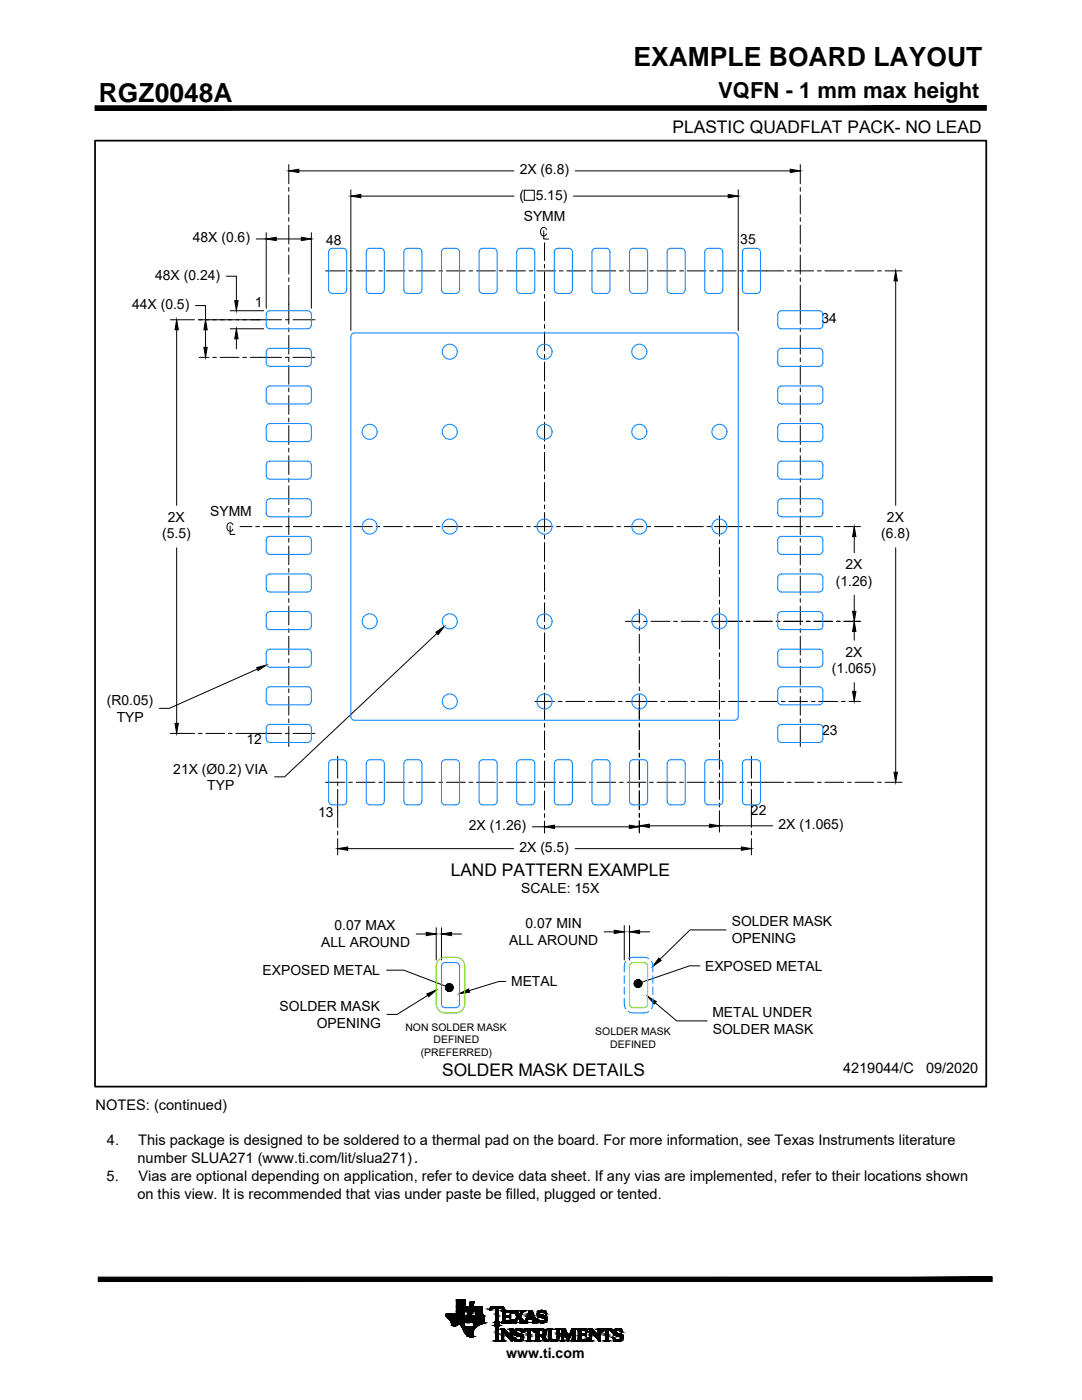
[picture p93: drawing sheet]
<svg xmlns="http://www.w3.org/2000/svg" width="216mm" height="279mm" viewBox="0 0 216 279" stroke-linecap="round" stroke-linejoin="round" font-family="sans-serif">
<defs><g id="words">
<g font-size="5.3">
<text x="126.4" y="13.2">EXAMPLE BOARD LAYOUT</text>
<text x="19.7" y="20.3">RGZ0048A</text>
</g>
<text font-size="4.4" x="143.3" y="19.6">VQFN - 1 mm max height</text>
<g font-size="3.5">
<text x="134.2" y="26.5">PLASTIC QUADFLAT PACK- NO LEAD</text>
<text x="89.9" y="174.7">LAND PATTERN EXAMPLE</text>
<text x="88.2" y="214.7">SOLDER MASK DETAILS</text>
</g>
<g font-size="2.9">
<text x="168.2" y="214.1">4219044/C</text>
<text x="184.8" y="214.1">09/2020</text>
<text x="19.1" y="221.6">NOTES: (continued)</text>
<text x="21.3" y="228.6">4.</text>
<text x="27.4" y="232.1">number SLUA271 (www.ti.com/lit/slua271).</text>
<text x="27.6" y="228.6">This package is designed to be soldered to a thermal pad on the board. For more information, see Texas Instruments literature</text>
<text x="21.3" y="235.7">5.</text>
<text x="27.4" y="239.2">on this view. It is recommended that vias under paste be filled, plugged or tented.</text>
<text x="27.6" y="235.7">Vias are optional depending on application, refer to device data sheet. If any vias are implemented, refer to their locations shown</text>
</g>
<g font-size="2.8">
<text x="103.7" y="34.8">2X (6.8)</text>
<text x="103.6" y="39.8">(</text>
<text x="106.9" y="39.8">5.15)</text>
<text x="104.5" y="44.1">SYMM</text>
<text x="38.5" y="48.4">48X (0.6)</text>
<text x="65.1" y="48.9">48</text>
<text x="147.7" y="48.7">35</text>
<text x="31" y="55.8">48X (0.24)</text>
<text x="26.4" y="61.7">44X (0.5)</text>
<text x="50.8" y="61.4">1</text>
<text x="163.9" y="64.6">34</text>
<text x="32.3" y="107.4">(5.5)</text>
<text x="33.5" y="104.1">2X</text>
<text x="41.9" y="103">SYMM</text>
<text x="175.8" y="107.4">(6.8)</text>
<text x="177" y="104.1">2X</text>
<text x="168.7" y="113.6">2X</text>
<text x="166.8" y="116.9">(1.26)</text>
<text x="168.7" y="131">2X</text>
<text x="166" y="134.4">(1.065)</text>
<text x="21.3" y="140.7">(R0.05)</text>
<text x="23.3" y="144">TYP</text>
<text x="49.2" y="148.4">12</text>
<text x="164.1" y="146.7">23</text>
<text x="34.6" y="154.4">21X (Ø0.2) VIA</text>
<text x="41.4" y="157.7">TYP</text>
<text x="63.5" y="163.1">13</text>
<text x="93.6" y="165.7">2X (1.26)</text>
<text x="149.8" y="162.7">22</text>
<text x="155.4" y="165.5">2X (1.065)</text>
<text x="103.7" y="170.1">2X (5.5)</text>
<text x="104" y="178.3">SCALE: 15X</text>
<text x="66.7" y="185.7">0.07 MAX</text>
<text x="104.8" y="185.3">0.07 MIN</text>
<text x="146" y="184.9">SOLDER MASK</text>
<text x="64.1" y="189">ALL AROUND</text>
<text x="101.6" y="188.6">ALL AROUND</text>
<text x="146" y="188.2">OPENING</text>
<text x="52.4" y="194.6">EXPOSED METAL</text>
<text x="102" y="196.9">METAL</text>
<text x="140.7" y="193.7">EXPOSED METAL</text>
<text x="55.8" y="201.7">SOLDER MASK</text>
<text x="142.2" y="203">METAL UNDER</text>
<text x="63.2" y="205.1">OPENING</text>
<text x="142.2" y="206.4">SOLDER MASK</text>
<text x="101" y="271.1">www.ti.com</text>
</g>
<g font-size="2.1">
<text x="80.9" y="205.7">NON SOLDER MASK</text>
<text x="86.5" y="208.2">DEFINED</text>
<text x="118.8" y="206.6">SOLDER MASK</text>
<text x="121.8" y="209.1">DEFINED</text>
<text x="84" y="210.7">(PREFERRED)</text>
</g>
</g></defs>
<g fill="#000" stroke="#000" stroke-width=".2">
<path d="M57.6 34.1l2-.3v.6zM70 39.1l2-.3v.7zM145.3 38.8l2 .3-2 .4zM157.7 33.8l2 .3-2 .3zM53.1 47.7l2-.3v.6zM60.1 47.4l2 .3-2 .3zM178.7 54.1l.4 2h-.7zM35.3 63.8l.3 2h-.7zM41 63.8l.3 2h-.6zM40.7 69.3h.6l-.3 2zM46.8 60h.7l-.3 2zM47.2 65.6l.3 2h-.7z"/>
<path d="M170.5 105.1l.3 2h-.7zM51.2 133.2l2-.5-1.7 1.1zM87 126.2l1.7-1.2-1.3 1.6zM170.1 122h.7l-.3 2zM170.1 138h.7l-.3 2zM170.5 124l.3 2h-.7zM34.9 144.4h.7l-.3 2zM178.4 154.1h.7l-.4 2zM67.4 169.4l2-.4v.7zM108.7 165l2-.3v.6zM125.6 164.7l2 .3-2 .3zM127.6 164.8l2-.3v.6z"/>
<path d="M141.6 164.5l2 .3-2 .3zM147.9 169l2 .4-2 .3zM85 186.1l2 .3-2 .3zM85.2 198.4l1.8-.8-1.5 1.3zM88.1 186.4l2-.3v.6zM89.6 197.1l.7 .3zM91.7 198.3l1.8-.9 .2 .6zM122.6 185.6l2 .4-2 .3zM126.6 196.5l.7-.2zM125.6 186l2-.4v.7zM131.5 191.2l.4 .5-1.6 1.1zM129.2 198.8l1.8 1.1-.5 .5z"/>
<path d="M92.5 265.5h2zM94 266.8h.2zM94 266.8h.1zM94.4 263.9h2.2zM94.4 264h2.2zM94.5 264h.1zM97.7 261.4h.1zM101.5 262.6h.4zM102.1 262.1h.1zM102.2 263.4h.1zM102.6 263.6h.4zM102.7 261.9h.6z"/>
<path d="M103.1 263h.3zM104.4 265.8h.1zM107.9 262.9h1.2zM108 266.4h.8zM108.1 264h.2zM108.1 263h1zM108.7 267.6h.7zM109 267.7h.1zM116.6 266.2h.4zM117.2 265.8h.1zM117.3 267.1h.1zM119.9 265.8h.1z"/>
<path d="M123.3 267.7h.1z"/>
<path d="M19 21.1v.9l177.8-.9zM19 22l177.8-.9v.9z"/>
<path d="M88.9 197.1h.7zM88.9 197.2l.7-.1zM88.9 197.3l.7-.2z"/>
<path d="M88.9 196.9l.7 .2zM88.9 197l.7 .1zM88.9 197l.7 .1z"/>
<path d="M88.9 197.3l.7-.2zM89 197.4l.6-.3zM89 197.5l.6-.4z"/>
<path d="M89 196.7l.6 .4zM89 196.8l.6 .3zM88.9 196.8l.7 .3z"/>
<path d="M89 197.5l.6-.4zM89.1 197.6l.5-.5zM89.6 197.1l-.5 .5z"/>
<path d="M89.1 196.6l.5 .5zM89.1 196.6l.5 .5zM89.1 196.6l.5 .5z"/>
<path d="M89.6 197.1l-.4 .6zM89.6 197.1l-.4 .6zM89.6 197.1l-.2 .7z"/>
<path d="M89.3 196.4l.3 .7zM89.2 196.5l.4 .6zM89.2 196.5l.4 .6z"/>
<path d="M89.6 197.1l-.2 .7zM89.6 197.1l-.2 .7zM89.6 197.1v.7z"/>
<path d="M89.5 196.4l.1 .7zM89.4 196.4l.2 .7zM89.3 196.4l.3 .7z"/>
<path d="M89.6 197.1l.1 .7zM89.6 197.1l.1 .7zM89.6 197.1l.1 .7z"/>
<path d="M89.7 196.3l-.1 .8zM89.6 196.3v.8zM89.6 196.3v.8z"/>
<path d="M89.6 197.1l.3 .7zM89.6 197.1l.4 .7zM89.6 197.1l.4 .6z"/>
<path d="M89.9 196.4l-.3 .7zM89.8 196.4l-.2 .7zM89.8 196.4l-.2 .7z"/>
<path d="M89.6 197.1l.4 .6zM89.6 197.1l.5 .6zM89.6 197.1l.6 .5z"/>
<path d="M90.1 196.5l-.5 .6zM90 196.5l-.4 .6zM90 196.4l-.4 .7z"/>
<path d="M89.6 197.1l.6 .5zM89.6 197.1l.7 .4zM89.6 197.1l.7 .4z"/>
<path d="M89.6 197.1l.7-.4zM89.6 197.1l.6-.5zM90.2 196.5l-.6 .6z"/>
<path d="M89.6 197.1l.7 .3zM89.6 197.1l.8 .1zM89.6 197.1h.8z"/>
<path d="M89.6 197.1l.8-.2zM89.6 197.1l.7-.3zM89.6 197.1l.7-.3z"/>
<path d="M89.6 197.1h.8zM89.6 197.1h.8zM89.6 197.1l.8-.1z"/>
<path d="M126.6 196.2l.7 .1zM126.6 196.3h.7zM126.6 196.4l.7-.1z"/>
<path d="M126.6 196.5l.7-.2zM126.6 196.6l.7-.3zM126.7 196.7l.6-.4z"/>
<path d="M126.6 196l.7 .3zM126.6 196.1l.7 .2zM126.6 196.2l.7 .1z"/>
<path d="M126.7 196.7l.6-.4zM126.7 196.8l.6-.5zM127.3 196.3l-.4 .6z"/>
<path d="M126.7 195.8l.6 .5zM126.7 195.9l.6 .4zM126.6 196l.7 .3z"/>
<path d="M127.3 196.3l-.4 .6zM127.3 196.3l-.4 .6zM127.3 196.3l-.3 .7z"/>
<path d="M126.8 195.7l.5 .6zM126.8 195.7l.5 .6zM126.8 195.8l.5 .5z"/>
<path d="M127.3 196.3l-.2 .7zM127.3 196.3l-.1 .7zM127.3 196.3l-.1 .7z"/>
<path d="M127 195.6l.3 .7zM126.9 195.6l.4 .7zM126.9 195.7l.4 .6z"/>
<path d="M127.3 196.3v.7zM127.3 196.3l.1 .7zM127.3 196.3l.1 .7z"/>
<path d="M127.2 195.5l.1 .8zM127.1 195.6l.2 .7zM127.1 195.6l.2 .7z"/>
<path d="M127.3 196.3l.2 .7zM127.3 196.3l.3 .7zM127.3 196.3l.4 .6z"/>
<path d="M127.4 195.5l-.1 .8zM127.4 195.5l-.1 .8zM127.3 195.5v.8z"/>
<path d="M127.3 196.3l.4 .6zM127.3 196.3l.5 .6zM127.3 196.3l.5 .6z"/>
<path d="M127.6 195.6l-.3 .7zM127.6 195.6l-.3 .7zM127.5 195.6l-.2 .7z"/>
<path d="M127.3 196.3l.6 .4zM127.3 196.3l.6 .4zM127.3 196.3l.7 .3z"/>
<path d="M127.8 195.7l-.5 .6zM127.8 195.7l-.5 .6zM127.7 195.7l-.4 .6z"/>
<path d="M127.3 196.3l.7 .3zM127.3 196.3l.7 .2zM127.3 196.3l.8 .1z"/>
<path d="M127.3 196.3l.7-.3zM127.3 196.3l.6-.5zM127.3 196.3l.6-.5z"/>
<path d="M127.3 196.3l.8 .1zM127.3 196.3h.8zM127.3 196.3l.8-.1z"/>
<path d="M127.3 196.3l.8-.1zM127.3 196.3l.7-.3zM127.3 196.3l.7-.3z"/>
<path d="M19.6 254.9v.9l178.4-.9zM19.6 255.8l178.4-.9v.9z"/>
<path d="M91.1 259.4h1.8zM91.1 259.4h1.8z"/>
<path d="M91.1 259.4h1.8zM91.1 259.4h1.8z"/>
<path d="M91.1 259.4h1.8zM91.1 259.4h1.8z"/>
<path d="M91.1 259.4h1.8zM91.1 259.4h1.8z"/>
<path d="M91.1 259.4h1.8zM91.1 259.4h1.8z"/>
<path d="M91.1 259.4h1.8zM91.1 259.4h1.8z"/>
<path d="M91.1 259.4h1.8zM91.1 259.4h1.8z"/>
<path d="M91.1 259.4h1.8zM91.1 259.4h1.8z"/>
<path d="M91.1 259.4h1.8zM91.1 259.4h1.8z"/>
<path d="M91.1 259.4l1.8 .1zM91.1 259.4l1.8 .1z"/>
<path d="M91.1 259.5h1.8zM91.1 259.5h1.8z"/>
<path d="M91.1 259.5h1.8zM91.1 259.5h1.8z"/>
<path d="M91.1 259.5h1.8zM91.1 259.5h1.8z"/>
<path d="M91.1 259.5h1.8zM91.1 259.5h1.8z"/>
<path d="M91.1 259.5h1.8zM91.1 259.5h1.8z"/>
<path d="M91.1 259.5h1.8zM91.1 259.5h1.8z"/>
<path d="M91.1 259.5l1.8 .1zM91.1 259.5l1.8 .1z"/>
<path d="M91.1 259.6h1.8zM91.1 259.6h1.8z"/>
<path d="M91.1 259.6h1.8zM91.1 259.6h1.8z"/>
<path d="M91.1 259.6h1.8zM91.1 259.6h1.8z"/>
<path d="M91.1 259.6l1.8 .1zM91.1 259.6l1.8 .1z"/>
<path d="M91.1 259.7h1.8zM91.1 259.7h1.8z"/>
<path d="M91.1 259.7h1.8zM91.1 259.7h1.8z"/>
<path d="M91.1 259.7h1.8zM91.1 259.7h1.8z"/>
<path d="M91.1 259.7h1.8zM91.1 259.7h1.8z"/>
<path d="M91.1 259.7l1.8 .1zM91.1 259.7l1.8 .1z"/>
<path d="M91.1 259.8h1.8zM91.1 259.8h1.8z"/>
<path d="M91.1 259.8h1.8zM91.1 259.8h1.8z"/>
<path d="M91.1 259.8h1.8zM91.1 259.8h1.8z"/>
<path d="M91.1 259.8l1.8 .1zM91.1 259.8l1.8 .1z"/>
<path d="M91.1 259.9h1.8zM91.1 259.9h1.8z"/>
<path d="M91.1 259.9l1.8 .1zM91.1 259.9l1.8 .1z"/>
<path d="M91.1 260l1.8 .1zM91.1 260l1.8 .1z"/>
<path d="M93.8 260h.7zM93.8 260h.7zM93.8 260h.7zM93.8 260h.7z"/>
<path d="M93.8 259.9h.8zM93.8 259.9l.7 .1zM93.8 260h.7zM93.8 260h.7z"/>
<path d="M93.8 259.9h.8zM93.8 259.9h.8zM93.8 259.9h.8zM93.8 259.9h.8z"/>
<path d="M93.8 259.9h.8zM93.8 259.9h.8zM93.8 259.9h.8zM93.8 259.9h.8z"/>
<path d="M93.8 259.9h.8zM93.8 259.9h.8zM93.8 259.9h.8zM93.8 259.9h.8z"/>
<path d="M93.9 259.8h.7zM93.9 259.8l.7 .1zM93.8 259.9h.8zM93.8 259.9h.8z"/>
<path d="M93.9 259.8h.7zM93.9 259.8h.7zM93.9 259.8h.7zM93.9 259.8h.7z"/>
<path d="M93.9 259.8h.7zM93.9 259.8h.7zM93.9 259.8h.7zM93.9 259.8h.7z"/>
<path d="M93.9 259.8h.7zM93.9 259.8h.7zM93.9 259.8h.7zM93.9 259.8h.7z"/>
<path d="M93.9 259.8h.7zM93.9 259.8h.7zM93.9 259.8h.7zM93.9 259.8h.7z"/>
<path d="M90 264h2.7zM90 264h2.7z"/>
<path d="M90.6 264.6h.2zM90.6 264.6h.1z"/>
<path d="M90.6 264.6h.2zM90.6 264.6h.2z"/>
<path d="M90.6 264.6h.2zM90.6 264.6h.2z"/>
<path d="M90.6 264.6h.2zM90.6 264.6h.2z"/>
<path d="M90.6 264.6h.2zM90.6 264.6h.2z"/>
<path d="M90.5 264.6h.3zM90.5 264.6h.3z"/>
<path d="M90.5 264.6h.3zM90.5 264.6h.3z"/>
<path d="M90.5 264.6h.4zM90.5 264.6h.3z"/>
<path d="M90.5 264.6h.4zM90.5 264.6h.4z"/>
<path d="M90.5 264.6h.4zM90.5 264.6h.4z"/>
<path d="M90.4 264.6h.5zM90.4 264.6h.5z"/>
<path d="M90.4 264.6h.5zM90.4 264.6h.5z"/>
<path d="M90.4 264.5h.6zM90.4 264.5l.5 .1z"/>
<path d="M90.4 264.5h.6zM90.4 264.5h.6zM90.4 264.5h.6zM90.4 264.5h.6z"/>
<path d="M90.3 264.5h.7zM90.3 264.5h.7z"/>
<path d="M90.3 264.5h.7zM90.3 264.5h.7z"/>
<path d="M90.3 264.5h.7zM90.3 264.5h.7z"/>
<path d="M90.3 264.4h.8zM90.3 264.4l.7 .1z"/>
<path d="M90.3 264.4h.8zM90.3 264.4h.8z"/>
<path d="M90.2 264.4h.9zM90.2 264.4h.9z"/>
<path d="M90.2 264.4h.9zM90.2 264.4h.9z"/>
<path d="M90.2 264.3h1zM90.2 264.3l.9 .1z"/>
<path d="M90.2 264.3h1zM90.2 264.3h1z"/>
<path d="M90.2 264.3h1zM90.2 264.3h1z"/>
<path d="M90.2 264.2h1.1zM90.2 264.2l1 .1z"/>
<path d="M90.2 264.2h1.1zM90.2 264.2h1.1z"/>
<path d="M90.1 264.2h1.2zM90.1 264.2h1.2z"/>
<path d="M90.1 264.2h1.2zM90.1 264.2h1.2z"/>
<path d="M90.1 264.2h1.3zM90.1 264.2h1.2z"/>
<path d="M90.1 264.2h1.3zM90.1 264.2h1.3z"/>
<path d="M90.1 264.2h1.3zM90.1 264.2h1.3z"/>
<path d="M90.1 264.2h1.4zM90.1 264.2h1.3z"/>
<path d="M90.1 264.2h1.4zM90.1 264.2h1.4z"/>
<path d="M90.1 264.2h1.4zM90.1 264.2h1.4z"/>
<path d="M89 262.6h3.5zM89 262.6h3.5z"/>
<path d="M89 262.6h3.5zM89 262.6h3.5z"/>
<path d="M89 262.6h3.5zM89 262.6h3.5z"/>
<path d="M89 262.6h3.5zM89 262.6h3.5z"/>
<path d="M89 262.6h3.5zM89 262.6h3.5z"/>
<path d="M89 262.5h3.5zM89 262.5l3.5 .1z"/>
<path d="M89 262.5h3.5zM89 262.5h3.5z"/>
<path d="M89 262.5h3.5zM89 262.5h3.5z"/>
<path d="M89 262.5h3.5zM89 262.5h3.5z"/>
<path d="M89 262.5h3.5zM89 262.5h3.5z"/>
<path d="M89 262.5h3.5zM89 262.5h3.5z"/>
<path d="M89 262.4h3.5zM89 262.4l3.5 .1z"/>
<path d="M89 262.4h3.5zM89 262.4h3.5z"/>
<path d="M89 262.4h3.5zM89 262.4h3.5z"/>
<path d="M89 262.3h3.5zM89 262.3h3.5z"/>
<path d="M89 262.3h3.5zM89 262.3l3.5 .1z"/>
<path d="M91.1 262.3h1.4zM91.1 262.3h1.4z"/>
<path d="M91.1 262.3h1.4zM91.1 262.3h1.4z"/>
<path d="M89 262.3h3.5zM89 262.3h3.5z"/>
<path d="M91.1 262.2h1.4zM91.1 262.2h1.4z"/>
<path d="M91.1 262.2l1.4 .1zM91.1 262.2l1.4 .1z"/>
<path d="M91.1 262.3h1.4zM91.1 262.3h1.4z"/>
<path d="M91.1 262.2h1.4zM91.1 262.2h1.4z"/>
<path d="M91.1 262.2h1.4zM91.1 262.2h1.4z"/>
<path d="M91.1 262.2h1.4zM91.1 262.2h1.4z"/>
<path d="M91.1 262.2h1.5zM91.1 262.2h1.4z"/>
<path d="M91.1 262.2h1.5zM91.1 262.2h1.5z"/>
<path d="M91.1 262.1h1.5zM91.1 262.1l1.5 .1z"/>
<path d="M91.1 262.1h1.5zM91.1 262.1h1.5z"/>
<path d="M91.1 262.1h1.5zM91.1 262.1h1.5z"/>
<path d="M91.1 262h1.5zM91.1 262l1.5 .1z"/>
<path d="M91.1 262h1.5zM91.1 262h1.5z"/>
<path d="M91.1 262h1.5zM91.1 262h1.5z"/>
<path d="M91.1 261.9h1.5zM91.1 261.9l1.5 .1z"/>
<path d="M91.1 261.9h1.5zM91.1 261.9h1.5z"/>
<path d="M91.1 261.9h1.5zM91.1 261.9h1.5z"/>
<path d="M91.1 261.9h1.5zM91.1 261.9h1.5z"/>
<path d="M91.1 261.8h1.5zM91.1 261.8h1.5z"/>
<path d="M91.1 261.8h1.5zM91.1 261.8l1.5 .1z"/>
<path d="M91.1 261.8h1.5zM91.1 261.8h1.5z"/>
<path d="M91.1 261.8h1.5zM91.1 261.8h1.5z"/>
<path d="M91.1 261.8h1.5zM91.1 261.8h1.5z"/>
<path d="M91.1 261.8h1.5zM91.1 261.8h1.5z"/>
<path d="M91.1 261.8h1.5zM91.1 261.8h1.5z"/>
<path d="M91.1 261.7h1.5zM91.1 261.7l1.5 .1z"/>
<path d="M91.1 261.7h1.5zM91.1 261.7h1.5z"/>
<path d="M91.1 261.7h1.5zM91.1 261.7h1.5z"/>
<path d="M91.9 264.4h.7zM91.9 264.4h.7z"/>
<path d="M91.9 264.4h.7zM91.9 264.4h.7z"/>
<path d="M91.9 264.4h.7zM91.9 264.4h.7z"/>
<path d="M91.9 264.4h.7zM91.9 264.4h.7z"/>
<path d="M91.8 264.3h.8zM91.8 264.3h.8z"/>
<path d="M91.9 264.3h.7zM91.9 264.3l.7 .1z"/>
<path d="M92 264.4l.6 .1zM92 264.4l.6 .1z"/>
<path d="M91.8 264.3h.8zM91.8 264.3h.8z"/>
<path d="M92 264.5h.7zM92 264.5h.7z"/>
<path d="M91.8 264.3h.8zM91.8 264.3h.8z"/>
<path d="M91.8 264.2h.9zM91.8 264.2l.8 .1z"/>
<path d="M92 264.5h.7zM92 264.5h.7z"/>
<path d="M92 264.5h.7zM92 264.5h.7z"/>
<path d="M91.7 264.2h1zM91.7 264.2h1z"/>
<path d="M91.7 264.2h1zM91.7 264.2h1z"/>
<path d="M91.7 264.2h1zM91.7 264.2h1z"/>
<path d="M91.6 264.2h1.1zM91.6 264.2h1.1z"/>
<path d="M91.6 264.2h1.1zM91.6 264.2h1.1z"/>
<path d="M92 264.5h.7zM92 264.5h.7z"/>
<path d="M91.5 264.2h1.2zM91.5 264.2h1.2z"/>
<path d="M91.6 264.2h1.1zM91.6 264.2h1.1z"/>
<path d="M92 264.5l.7 .1zM92 264.5l.7 .1z"/>
<path d="M90.1 264.1h2.6zM90.1 264.1l2.6 .1z"/>
<path d="M92 264.6h.7zM92 264.6h.7z"/>
<path d="M90.1 264.1h2.6zM90.1 264.1h2.6z"/>
<path d="M92.1 264.6h.6zM92.1 264.6h.6z"/>
<path d="M92.1 264.6h.6zM92.1 264.6h.6z"/>
<path d="M90.1 264h2.6zM90.1 264l2.6 .1z"/>
<path d="M92.1 264.6l.6 .1zM92.1 264.6l.6 .1z"/>
<path d="M90 264h2.7zM90 264h2.7z"/>
<path d="M92.1 264.7h.6zM92.1 264.7h.6z"/>
<path d="M90 263.9h2.7zM90 263.9l2.7 .1z"/>
<path d="M90 263.9h2.7zM90 263.9h2.7z"/>
<path d="M90 263.9h2.7zM90 263.9h2.7z"/>
<path d="M90 263.9h2.7zM90 263.9h2.7z"/>
<path d="M90 263.9h2.7zM90 263.9h2.7z"/>
<path d="M90 263.9h2.7zM90 263.9h2.7z"/>
<path d="M90 263.9h2.7zM90 263.9h2.7z"/>
<path d="M90 263.9h2.7zM90 263.9h2.7z"/>
<path d="M92.1 264.7h.7zM92.1 264.7h.7z"/>
<path d="M90 263.8h2.7zM90 263.8l2.7 .1z"/>
<path d="M90 263.8h2.7zM90 263.8h2.7z"/>
<path d="M90 263.8h2.7zM90 263.8h2.7z"/>
<path d="M90 263.8h2.7zM90 263.8h2.7z"/>
<path d="M90 263.8h2.7zM90 263.8h2.7z"/>
<path d="M89.9 263.7h2.9zM89.9 263.7l2.8 .1z"/>
<path d="M89.9 263.7h2.9zM89.9 263.7h2.9z"/>
<path d="M89.9 263.7h2.9zM89.9 263.7h2.9z"/>
<path d="M92.1 264.7h.7zM92.1 264.7h.7z"/>
<path d="M89.9 263.7h2.9zM89.9 263.7h2.9z"/>
<path d="M89.9 263.7h2.9zM89.9 263.7h2.9z"/>
<path d="M89.9 263.6h2.9zM89.9 263.6l2.9 .1z"/>
<path d="M92.1 264.7h.7zM92.1 264.7h.7z"/>
<path d="M89.9 263.6h2.9zM89.9 263.6h2.9z"/>
<path d="M89.9 263.6h2.9zM89.9 263.6h2.9z"/>
<path d="M92.1 264.7h.7zM92.1 264.7h.7z"/>
<path d="M89.9 263.5h2.9zM89.9 263.5l2.9 .1z"/>
<path d="M89.8 263.5h3zM89.8 263.5h3z"/>
<path d="M89.8 263.5h3zM89.8 263.5h3z"/>
<path d="M89.8 263.5h3zM89.8 263.5h3z"/>
<path d="M89.8 263.4h3zM89.8 263.4l3 .1z"/>
<path d="M89.8 263.4h3zM89.8 263.4h3z"/>
<path d="M92.1 264.7l.8 .1zM92.1 264.7l.8 .1z"/>
<path d="M89.7 263.4h3.1zM89.7 263.4h3.1z"/>
<path d="M89.7 263.3h3.1zM89.7 263.3l3.1 .1z"/>
<path d="M89.6 263.2h3.3zM89.6 263.2l3.2 .1z"/>
<path d="M92.1 264.8h.8zM92.1 264.8h.8z"/>
<path d="M91.1 260.1h1.8zM91.1 260.1h1.8z"/>
<path d="M91.1 260.1l1.8 .1zM91.1 260.1l1.8 .1z"/>
<path d="M91.1 260.2h1.8zM91.1 260.2h1.8z"/>
<path d="M91.1 260.2l1.8 .1zM91.1 260.2l1.8 .1z"/>
<path d="M91.1 260.3l1.8 .1zM91.1 260.3l1.8 .1z"/>
<path d="M91.1 260.4h1.8zM91.1 260.4h1.8z"/>
<path d="M91.1 260.4h1.8zM91.1 260.4h1.8z"/>
<path d="M91.1 260.4l1.8 .1zM91.1 260.4l1.8 .1z"/>
<path d="M91.1 260.5h1.8zM91.1 260.5h1.8z"/>
<path d="M91.1 260.5l1.8 .1zM91.1 260.5l1.8 .1z"/>
<path d="M91.1 260.6h1.8zM91.1 260.6h1.8z"/>
<path d="M91.1 260.6h1.8zM91.1 260.6h1.8z"/>
<path d="M91.1 260.6l1.8 .1zM91.1 260.6l1.8 .1z"/>
<path d="M91.1 260.7h1.8zM91.1 260.7h1.8z"/>
<path d="M91.1 260.7h1.8zM91.1 260.7h1.8z"/>
<path d="M91.1 260.7l1.8 .1zM91.1 260.7l1.8 .1z"/>
<path d="M91.1 260.8h1.8zM91.1 260.8h1.8z"/>
<path d="M91.1 260.8h1.8zM91.1 260.8h1.8z"/>
<path d="M91.1 260.8h1.8zM91.1 260.8h1.8zM91.1 260.8h1.8zM91.1 260.8h1.8z"/>
<path d="M89.5 263.2h3.4zM89.5 263.2h3.4zM89.6 263.2h3.3zM89.6 263.2h3.3z"/>
<path d="M89.5 263.1h3.4zM89.5 263.1l3.4 .1z"/>
<path d="M92.1 264.8h.8zM92.1 264.8h.8z"/>
<path d="M92.1 264.8h.8zM92.1 264.8h.8z"/>
<path d="M89.4 263h3.5zM89.4 263l3.5 .1z"/>
<path d="M89.3 263h3.6zM89.3 263h3.6z"/>
<path d="M89.3 263h3.6zM89.3 263h3.6z"/>
<path d="M89.3 262.9h3.6zM89.3 262.9l3.6 .1z"/>
<path d="M89.2 262.9h3.7zM89.2 262.9h3.7z"/>
<path d="M89.2 262.9h3.7zM89.2 262.9h3.7z"/>
<path d="M89.2 262.8h3.7zM89.2 262.8l3.7 .1z"/>
<path d="M92.2 264.8h.8zM92.2 264.8h.8z"/>
<path d="M89.2 262.8h3.7zM89.2 262.8h3.7z"/>
<path d="M89.1 262.8h3.8zM89.1 262.8h3.8z"/>
<path d="M89.1 262.8h3.8zM89.1 262.8h3.8z"/>
<path d="M89.1 262.8h3.8zM89.1 262.8h3.8z"/>
<path d="M89.1 262.8h3.9zM89.1 262.8h3.8z"/>
<path d="M89.1 262.7h3.9zM89.1 262.7l3.9 .1z"/>
<path d="M89.1 262.7h3.9zM89.1 262.7h3.9zM89.1 262.7h3.9zM89.1 262.7h3.9z"/>
<path d="M89.1 262.7h3.9zM89.1 262.7h3.9z"/>
<path d="M89.1 262.7h3.9zM89.1 262.7h3.9z"/>
<path d="M92.2 264.8h.8zM92.2 264.8h.8z"/>
<path d="M89 262.6h4zM89 262.6l4 .1z"/>
<path d="M89 262.6h4zM89 262.6h4z"/>
<path d="M89 262.6h4zM89 262.6h4z"/>
<path d="M89 262.6h4zM89 262.6h4z"/>
<path d="M89 262.6h4zM89 262.6h4z"/>
<path d="M92.2 264.8h.9zM92.2 264.8h.9z"/>
<path d="M92.2 264.8h.9zM92.2 264.8h.9z"/>
<path d="M92.2 264.8h.9zM92.2 264.8h.9z"/>
<path d="M92.2 264.8h1zM92.2 264.8h1z"/>
<path d="M91.1 261.7h2.1zM91.1 261.7h2.1z"/>
<path d="M91.1 261.7h2.1zM91.1 261.7h2.1z"/>
<path d="M91.1 261.7h2.1zM91.1 261.7h2.1z"/>
<path d="M92.2 264.8h1zM92.2 264.8h1z"/>
<path d="M91.1 261.7h2.1zM91.1 261.7h2.1z"/>
<path d="M91.1 261.7h2.1zM91.1 261.7h2.1z"/>
<path d="M91.1 261.7h2.1zM91.1 261.7h2.1z"/>
<path d="M91.1 261.7h2.1zM91.1 261.7h2.1z"/>
<path d="M91.1 261.6h2.1zM91.1 261.6l2.1 .1z"/>
<path d="M91.1 261.6h2.1zM91.1 261.6h2.1z"/>
<path d="M91.1 261.6h2.1zM91.1 261.6h2.1z"/>
<path d="M91.1 261.6h2.1zM91.1 261.6h2.1z"/>
<path d="M91.1 261.5h2.1zM91.1 261.5l2.1 .1z"/>
<path d="M91.1 261.5h2.1zM91.1 261.5h2.1z"/>
<path d="M92.2 264.8l1.1 .1zM92.2 264.8l1.1 .1z"/>
<path d="M91.1 261.4h2.1zM91.1 261.4l2.1 .1z"/>
<path d="M91.1 261.4h2.1zM91.1 261.4h2.1z"/>
<path d="M91.1 261.4h2.1zM91.1 261.4h2.1z"/>
<path d="M91.1 261.3h2.1zM91.1 261.3l2.1 .1z"/>
<path d="M91.1 261.3h2.1zM91.1 261.3h2.1z"/>
<path d="M91.1 261.2h2.2zM91.1 261.2l2.1 .1z"/>
<path d="M92.2 264.9h1.2zM92.2 264.9h1.2z"/>
<path d="M91.1 261.2h2.2zM91.1 261.2h2.2z"/>
<path d="M91.1 261.1h2.2zM91.1 261.1l2.2 .1z"/>
<path d="M91.1 261h2.2zM91.1 261h2.2z"/>
<path d="M91.1 261h2.2zM91.1 261l2.2 .1z"/>
<path d="M91.1 261h2.2zM91.1 261h2.2z"/>
<path d="M91.1 261h2.2zM91.1 261h2.2z"/>
<path d="M91.1 260.9h2.2zM91.1 260.9l2.2 .1z"/>
<path d="M91.1 260.9h2.2zM91.1 260.9h2.2z"/>
<path d="M91.1 260.9h2.2zM91.1 260.9h2.2z"/>
<path d="M91.1 260.8h2.2zM91.1 260.8l2.2 .1z"/>
<path d="M91.1 260.8h2.2zM91.1 260.8h2.2z"/>
<path d="M91.1 260.8h2.2zM91.1 260.8h2.2z"/>
<path d="M91.1 260.8h2.2zM91.1 260.8h2.2z"/>
<path d="M91.1 260.8h2.2zM91.1 260.8h2.2z"/>
<path d="M91.1 260.8h2.2zM91.1 260.8h2.2z"/>
<path d="M92.2 264.9h1.3zM92.2 264.9h1.3z"/>
<path d="M92.2 264.9h1.4zM92.2 264.9h1.4z"/>
<path d="M92.2 264.9h1.5zM92.2 264.9h1.5z"/>
<path d="M93 263.9l.8 .1zM93 263.9l.8 .1z"/>
<path d="M93 263.9h.8zM93 263.9h.8z"/>
<path d="M93 263.9h.8zM93 263.9h.8z"/>
<path d="M93 263.9h.8zM93 263.9h.8z"/>
<path d="M93.1 263.9h.7zM93.1 263.9h.7zM93 263.9h.8zM93 263.9h.8z"/>
<path d="M93.1 263.9h.7zM93.1 263.9h.7zM93.1 263.9h.7zM93.1 263.9h.7z"/>
<path d="M93.1 263.8h.7zM93.1 263.8l.7 .1zM93.1 263.9h.7zM93.1 263.9h.7z"/>
<path d="M93.1 263.8h.7zM93.1 263.8h.7zM93.1 263.8h.7zM93.1 263.8h.7z"/>
<path d="M93.1 263.8h.7zM93.1 263.8h.7zM93.1 263.8h.7zM93.1 263.8h.7z"/>
<path d="M93.1 263.7h.7zM93.1 263.7l.7 .1zM93.1 263.8h.7zM93.1 263.8h.7z"/>
<path d="M93.1 263.7h.7zM93.1 263.7h.7zM93.1 263.7h.7zM93.1 263.7h.7z"/>
<path d="M93.1 263.7h.7zM93.1 263.7h.7zM93.1 263.7h.7zM93.1 263.7h.7z"/>
<path d="M93.1 263.6h.7zM93.1 263.6l.7 .1zM93.1 263.7h.7zM93.1 263.7h.7z"/>
<path d="M93.1 263.6h.7zM93.1 263.6h.7zM93.1 263.6h.7zM93.1 263.6h.7z"/>
<path d="M93.1 263.5h.7zM93.1 263.5l.7 .1zM93.1 263.6h.7zM93.1 263.6h.7z"/>
<path d="M93.1 263.5h.8zM93.1 263.5h.7zM93.1 263.5h.7zM93.1 263.5h.7z"/>
<path d="M93.2 263.4h.7zM93.2 263.4l.7 .1zM93.1 263.5h.8zM93.1 263.5h.8z"/>
<path d="M93.2 263.3h.7zM93.2 263.3l.7 .1zM93.2 263.4h.7zM93.2 263.4h.7z"/>
<path d="M93.2 263.2l.7 .1v-.1zM93.2 263.2l.7 .1h-.7zM93.2 263.3h.7zM93.2 263.3h.7z"/>
<path d="M93.2 263.1l.7 .1v-.1zM93.2 263.1l.7 .1h-.7zM93.2 263.2h.7zM93.2 263.2h.7z"/>
<path d="M93.2 263l.7 .1 .1-.1zM93.2 263l.7 .1h-.7zM93.2 263.1h.7zM93.2 263.1h.7z"/>
<path d="M93.3 262.8l.7 .2v-.2zM93.3 262.8l.7 .2h-.8zM93.2 263h.8zM93.2 263h.8z"/>
<path d="M93.3 262.7l.7 .1v-.1zM93.3 262.7l.7 .1h-.7zM93.3 262.8h.7zM93.3 262.8h.7z"/>
<path d="M93.4 262.4l.6 .3 .1-.3zM93.4 262.4l.6 .3h-.7zM93.3 262.7h.7zM93.3 262.7h.7z"/>
<path d="M93.4 262.1l.7 .3v-.3zM93.4 262.1l.7 .3h-.7zM93.4 262.4h.7zM93.4 262.4h.7z"/>
<path d="M93.4 261.9l.7 .2 .1-.2zM93.4 261.9l.7 .2h-.7zM93.4 262.1h.7zM93.4 262.1h.7z"/>
<path d="M94 266.8h.2zM94 266.8h.2z"/>
<path d="M93.5 261.8l.7 .1v-.1zM93.5 261.8l.7 .1h-.8zM93.4 261.9h.8zM93.4 261.9h.8z"/>
<path d="M93.9 266.8h.3zM93.9 266.8h.3z"/>
<path d="M93.5 261.7l.7 .1v-.1zM93.5 261.7l.7 .1h-.7zM93.5 261.8h.7zM93.5 261.8h.7z"/>
<path d="M93.9 266.8h.3zM93.9 266.8h.3z"/>
<path d="M93.5 261.5h.7zM93.5 261.5h.7z"/>
<path d="M93.5 261.5l.7 .2v-.2zM93.5 261.5l.7 .2h-.7zM93.5 261.7h.7zM93.5 261.7h.7z"/>
<path d="M93.9 266.8h.4zM93.9 266.8h.3z"/>
<path d="M93.5 261.4h.8zM93.5 261.4h.8z"/>
<path d="M93.5 261.4l.7 .1 .1-.1zM93.5 261.4l.7 .1h-.7z"/>
<path d="M93.9 266.8h.4zM93.9 266.8h.4z"/>
<path d="M93.6 261.4h.7zM93.6 261.4h.7z"/>
<path d="M93.6 261.3h.7zM93.6 261.3l.7 .1zM93.6 261.4h.7zM93.6 261.4h.7z"/>
<path d="M93.6 261.2h.7zM93.6 261.2l.7 .1zM93.6 261.3h.7zM93.6 261.3h.7z"/>
<path d="M93.8 266.8h.5zM93.8 266.8h.5z"/>
<path d="M93.6 261.2h.7zM93.6 261.2h.7zM93.6 261.2h.7zM93.6 261.2h.7z"/>
<path d="M93.6 261.1h.7zM93.6 261.1l.7 .1zM93.6 261.2h.7zM93.6 261.2h.7z"/>
<path d="M93.8 266.8h.5zM93.8 266.8h.5z"/>
<path d="M93.6 261.1h.7zM93.6 261.1h.7zM93.6 261.1h.7zM93.6 261.1h.7z"/>
<path d="M93.6 261.1h.7zM93.6 261.1h.7zM93.6 261.1h.7zM93.6 261.1h.7z"/>
<path d="M93.6 261h.7zM93.6 261l.7 .1zM93.6 261.1h.7zM93.6 261.1h.7z"/>
<path d="M93.6 261h.8zM93.6 261h.7zM93.6 261h.7zM93.6 261h.7z"/>
<path d="M93.8 266.8h.6zM93.8 266.8h.5z"/>
<path d="M93.6 260.9h.8zM93.6 260.9l.8 .1zM93.6 261h.8zM93.6 261h.8z"/>
<path d="M93.6 260.9h.8zM93.6 260.9h.8zM93.6 260.9h.8zM93.6 260.9h.8z"/>
<path d="M93.8 266.8h.6zM93.8 266.8h.6z"/>
<path d="M93.7 260.9h.7zM93.7 260.9h.7zM93.6 260.9h.8zM93.6 260.9h.8z"/>
<path d="M93.7 260.9h.7zM93.7 260.9h.7zM93.7 260.9h.7zM93.7 260.9h.7z"/>
<path d="M93.7 260.8h.7zM93.7 260.8l.7 .1zM93.7 260.9h.7zM93.7 260.9h.7z"/>
<path d="M93.7 260.8h.7zM93.7 260.8h.7zM93.7 260.8h.7zM93.7 260.8h.7z"/>
<path d="M93.7 260.8h.7zM93.7 260.8h.7zM93.7 260.8h.7zM93.7 260.8h.7z"/>
<path d="M93.7 260.8h.7zM93.7 260.8h.7zM93.7 260.8h.7zM93.7 260.8h.7z"/>
<path d="M93.7 260.8h.7zM93.7 260.8h.7zM93.7 260.8h.7zM93.7 260.8h.7z"/>
<path d="M92.7 265.9h1.7zM92.7 265.9h1.7z"/>
<path d="M92.7 265.9l1.7 .1zM92.7 265.9l1.7 .1z"/>
<path d="M92.7 266h1.7zM92.7 266h1.7z"/>
<path d="M92.8 266h1.6zM92.8 266h1.6z"/>
<path d="M92.8 266l1.6 .1zM92.8 266l1.6 .1z"/>
<path d="M92.8 266.1h1.6zM92.8 266.1h1.6z"/>
<path d="M92.7 265.9h1.7zM92.7 265.9h1.7z"/>
<path d="M92.8 266.1h1.6zM92.8 266.1h1.6z"/>
<path d="M92.9 266.1l1.5 .1zM92.9 266.1l1.5 .1z"/>
<path d="M92.7 265.8h1.7zM92.7 265.8l1.7 .1z"/>
<path d="M92.9 266.2h1.5zM92.9 266.2h1.5z"/>
<path d="M92.9 266.2h1.5zM92.9 266.2h1.5z"/>
<path d="M92.6 265.8h1.8zM92.6 265.8h1.8z"/>
<path d="M93.7 266.8h.7zM93.7 266.8h.7z"/>
<path d="M92.6 265.8h1.8zM92.6 265.8h1.8z"/>
<path d="M92.9 266.2l1.5 .1zM92.9 266.2l1.5 .1z"/>
<path d="M93 266.3h1.4zM93 266.3h1.4z"/>
<path d="M93 266.3l1.4 .1zM93 266.3l1.4 .1z"/>
<path d="M92.6 265.7h1.8zM92.6 265.7l1.8 .1z"/>
<path d="M93.1 266.4h1.3zM93.1 266.4h1.3z"/>
<path d="M93.1 266.4l1.3 .1zM93.1 266.4l1.3 .1z"/>
<path d="M92.6 265.7h1.8zM92.6 265.7h1.8z"/>
<path d="M93.7 266.8h.7zM93.7 266.8h.7z"/>
<path d="M93.7 266.8h.7zM93.7 266.8h.7z"/>
<path d="M93.7 260.5h.7zM93.7 260.5h.7zM93.7 260.5h.7zM93.7 260.5h.7z"/>
<path d="M93.7 260.5h.7zM93.7 260.5h.7z"/>
<path d="M93.7 260.5h.7zM93.7 260.5h.7zM93.7 260.5h.7zM93.7 260.5h.7z"/>
<path d="M93.7 260.5h.7zM93.7 260.5h.7zM93.7 260.5h.7zM93.7 260.5h.7z"/>
<path d="M93.2 266.5h1.2zM93.2 266.5h1.2z"/>
<path d="M93.7 260.5h.7zM93.7 260.5h.7zM93.7 260.5h.7zM93.7 260.5h.7z"/>
<path d="M93.2 266.5h1.3zM93.2 266.5h1.3z"/>
<path d="M93.7 260.4h.8zM93.7 260.4l.7 .1zM93.7 260.5h.7zM93.7 260.5h.7z"/>
<path d="M92.5 265.6h2zM92.5 265.6l1.9 .1z"/>
<path d="M93.7 260.4h.8zM93.7 260.4h.8zM93.7 260.4h.8zM93.7 260.4h.8z"/>
<path d="M93.7 260.4h.8zM93.7 260.4h.8zM93.7 260.4h.8zM93.7 260.4h.8z"/>
<path d="M93.7 266.8h.8zM93.7 266.8h.7z"/>
<path d="M93.2 266.5l1.3 .1zM93.2 266.5l1.3 .1z"/>
<path d="M93.8 260.3h.7zM93.8 260.3l.7 .1zM93.7 260.4h.8zM93.7 260.4h.8z"/>
<path d="M93.3 266.6h1.2zM93.3 266.6h1.2z"/>
<path d="M93.8 260.3h.7zM93.8 260.3h.7zM93.8 260.3h.7zM93.8 260.3h.7z"/>
<path d="M92.5 265.5h2zM92.5 265.5l2 .1z"/>
<path d="M93.3 266.6h1.2zM93.3 266.6h1.2z"/>
<path d="M93.6 266.7h.9zM93.6 266.7l.9 .1z"/>
<path d="M93.8 260.2h.7zM93.8 260.2l.7 .1zM93.8 260.3h.7zM93.8 260.3h.7z"/>
<path d="M93.8 260.2h.7zM93.8 260.2h.7zM93.8 260.2h.7zM93.8 260.2h.7z"/>
<path d="M93.4 266.6h1.1zM93.4 266.6h1.1z"/>
<path d="M93.6 266.7h.9zM93.6 266.7h.9z"/>
<path d="M93.4 266.6l1.1 .1zM93.4 266.6l1.1 .1z"/>
<path d="M93.6 266.7h.9zM93.6 266.7h.9z"/>
<path d="M93.8 260.1h.7zM93.8 260.1l.7 .1zM93.8 260.2h.7zM93.8 260.2h.7z"/>
<path d="M93.6 266.7h.9zM93.6 266.7h.9z"/>
<path d="M92.5 265.4h2zM92.5 265.4l2 .1zM92.5 265.5h2z"/>
<path d="M93.8 260h.7zM93.8 260l.7 .1zM93.8 260.1h.7zM93.8 260.1h.7z"/>
<path d="M93.5 266.7h1zM93.5 266.7h1z"/>
<path d="M93.6 266.7h.9zM93.6 266.7h.9z"/>
<path d="M93.6 266.7h.9zM93.6 266.7h.9z"/>
<path d="M93.6 266.7h.9zM93.6 266.7h.9z"/>
<path d="M92.4 265.4h2.2zM92.4 265.4h2.1z"/>
<path d="M92.4 265.4h2.2zM92.4 265.4h2.2z"/>
<path d="M94.5 264h.1zM94.5 264h.1z"/>
<path d="M94.6 264h2zM94.6 264h2z"/>
<path d="M94.6 264h2zM94.6 264h2z"/>
<path d="M92.4 265.3h2.2zM92.4 265.3l2.2 .1z"/>
<path d="M92.4 265.2h2.2zM92.4 265.2l2.2 .1z"/>
<path d="M92.3 265.2h2.4zM92.3 265.2h2.3z"/>
<path d="M92.3 265.1h2.4zM92.3 265.1l2.4 .1z"/>
<path d="M92.3 265.1h2.5zM92.3 265.1h2.4z"/>
<path d="M92.3 265h2.5zM92.3 265l2.5 .1z"/>
<path d="M92.2 265h2.7zM92.2 265h2.7z"/>
<path d="M92.2 265h2.7zM92.2 265h2.6z"/>
<path d="M92.2 264.9h2.8zM92.2 264.9l2.7 .1z"/>
<path d="M92.2 264.9h2.8zM92.2 264.9h2.8z"/>
<path d="M94.4 264.9h.6zM94.4 264.9h.6zM94.4 264.9h.6zM94.4 264.9h.6z"/>
<path d="M94.4 264.9h.6zM94.4 264.9h.6z"/>
<path d="M94.4 264.8h.6zM94.4 264.8l.6 .1z"/>
<path d="M94.4 264.8h.6zM94.4 264.8h.6z"/>
<path d="M94.4 264.8h.6zM94.4 264.8h.6z"/>
<path d="M94.4 264.8h.6zM94.4 264.8h.6z"/>
<path d="M94.4 264.8h.6zM94.4 264.8h.6z"/>
<path d="M94.4 264.8h.7zM94.4 264.8h.6z"/>
<path d="M94.4 264.8h.7zM94.4 264.8h.7z"/>
<path d="M94.4 264.8h.7zM94.4 264.8h.7z"/>
<path d="M94.5 264.7h.7zM94.5 264.7l.6 .1z"/>
<path d="M94.5 264.7h.7zM94.5 264.7h.7z"/>
<path d="M94.5 264.7h.7zM94.5 264.7h.7z"/>
<path d="M94.5 264.6h.8zM94.5 264.6l.7 .1z"/>
<path d="M94.5 264.6h.8zM94.5 264.6h.8z"/>
<path d="M94.5 264.6h.8zM94.5 264.6h.8z"/>
<path d="M94.5 264.5h.9zM94.5 264.5l.8 .1z"/>
<path d="M94.5 264.5h.9zM94.5 264.5h.9z"/>
<path d="M94.5 264.5h1zM94.5 264.5h.9z"/>
<path d="M94.5 264.4h1.1zM94.5 264.4l1 .1z"/>
<path d="M94.5 264.4h1.2zM94.5 264.4h1.1z"/>
<path d="M94.5 264.4h1.2zM94.5 264.4h1.2z"/>
<path d="M94.5 264.4h1.3zM94.5 264.4h1.2z"/>
<path d="M94.5 264.3h1.3zM94.5 264.3l1.3 .1z"/>
<path d="M94.5 264.3h1.4zM94.5 264.3h1.3z"/>
<path d="M94.5 264.3h1.4zM94.5 264.3h1.4z"/>
<path d="M94.5 264.3h1.5zM94.5 264.3h1.4z"/>
<path d="M94.5 264.2h1.6zM94.5 264.2l1.5 .1z"/>
<path d="M94.5 264.2h1.6zM94.5 264.2h1.6z"/>
<path d="M94.6 264.2h1.5zM94.6 264.2h1.5z"/>
<path d="M94.7 260.8h1.5zM94.7 260.8h1.5zM94.7 260.8h1.5zM94.7 260.8h1.5z"/>
<path d="M94.7 260.8h1.5zM94.7 260.8h1.5zM94.7 260.8h1.5zM94.7 260.8h1.5z"/>
<path d="M94.7 260.8h1.5zM94.7 260.8h1.5zM94.7 260.8h1.5zM94.7 260.8h1.5z"/>
<path d="M94.7 260.8h1.5zM94.7 260.8h1.5z"/>
<path d="M94.7 260.8h1.5zM94.7 260.8h1.5z"/>
<path d="M94.7 260.8l1.5 .1zM94.7 260.8l1.5 .1zM94.7 260.9h1.5zM94.7 260.9h1.5z"/>
<path d="M94.7 260.9h1.5zM94.7 260.9h1.5zM94.7 260.9h1.5zM94.7 260.9h1.5z"/>
<path d="M94.7 260.9h1.5zM94.7 260.9h1.5z"/>
<path d="M94.7 260.9h1.5zM94.7 260.9h1.5z"/>
<path d="M94.7 260.9h1.5zM94.7 260.9h1.5z"/>
<path d="M94.7 260.9l1.5 .1zM94.7 260.9l1.5 .1z"/>
<path d="M94.7 261h1.5zM94.7 261h1.5z"/>
<path d="M94.7 261h1.5zM94.7 261h1.5z"/>
<path d="M94.7 261h1.5zM94.7 261h1.5z"/>
<path d="M94.7 261h1.5zM94.7 261h1.5z"/>
<path d="M94.7 261l1.5 .1zM94.7 261l1.5 .1z"/>
<path d="M94.6 261.1h1.6zM94.6 261.1h1.6z"/>
<path d="M94.6 261.1l1.6 .1zM94.6 261.1l1.6 .1z"/>
<path d="M94.6 261.2h1.6zM94.6 261.2h1.6z"/>
<path d="M94.6 261.2l1.6 .1zM94.6 261.2l1.6 .1z"/>
<path d="M94.6 261.3h1.6zM94.6 261.3h1.6z"/>
<path d="M94.6 261.3l1.6 .1zM94.6 261.3l1.6 .1z"/>
<path d="M94.6 261.4h1.6zM94.6 261.4h1.6z"/>
<path d="M94.6 261.4h1.6zM94.6 261.4h1.6z"/>
<path d="M94.6 261.4h1.6zM94.6 261.4h1.6z"/>
<path d="M94.6 261.4l1.6 .1zM94.6 261.4l1.6 .1z"/>
<path d="M94.6 261.5h1.6zM94.6 261.5h1.6z"/>
<path d="M94.6 261.5l1.6 .1zM94.6 261.5l1.6 .1z"/>
<path d="M94.5 261.6h1.7zM94.5 261.6h1.7z"/>
<path d="M94.5 261.6h1.7zM94.5 261.6h1.7z"/>
<path d="M94.5 261.6h1.7zM94.5 261.6h1.7z"/>
<path d="M94.5 261.6h1.7zM94.5 261.6h1.7z"/>
<path d="M94.5 261.6h1.7zM94.5 261.6h1.7z"/>
<path d="M94.5 261.6h1.7zM94.5 261.6h1.7z"/>
<path d="M94.5 261.6l1.7 .1zM94.5 261.6l1.7 .1z"/>
<path d="M94.5 261.7h1.7zM94.5 261.7h1.7z"/>
<path d="M94.5 261.7h1.7zM94.5 261.7h1.7z"/>
<path d="M94.5 261.7h1.7zM94.5 261.7h1.7z"/>
<path d="M94.5 261.7h1.7zM94.5 261.7h1.7z"/>
<path d="M94.5 261.7h1.7zM94.5 261.7h1.7z"/>
<path d="M94.5 261.7h1.7zM94.5 261.7h1.7z"/>
<path d="M94.5 261.7h1.7zM94.5 261.7h1.7z"/>
<path d="M94.5 261.7h1.7zM94.5 261.7h1.7zM94.5 261.7h1.7zM94.5 261.7h1.7z"/>
<path d="M94.5 261.7h1.7zM94.5 261.7h1.7z"/>
<path d="M94.5 261.7h1.7zM94.5 261.7h1.7z"/>
<path d="M94.5 261.7h1.7zM94.5 261.7h1.7z"/>
<path d="M95 261.7h1.2zM95 261.7h1.2z"/>
<path d="M95 261.7h1.2zM95 261.7h1.2z"/>
<path d="M95 261.7l1.2 .1zM95 261.7l1.2 .1z"/>
<path d="M95 261.8h1.2zM95 261.8h1.2z"/>
<path d="M95 261.8h1.2zM95 261.8h1.2z"/>
<path d="M95 261.8h1.2zM95 261.8h1.2z"/>
<path d="M95 261.8h1.2zM95 261.8h1.2z"/>
<path d="M95 261.8h1.2zM95 261.8h1.2z"/>
<path d="M95 261.8l1.2 .1zM95 261.8l1.2 .1z"/>
<path d="M95 261.9h1.2zM95 261.9h1.2z"/>
<path d="M94.6 264.2h1.6zM94.6 264.2h1.5z"/>
<path d="M95 261.9h1.2zM95 261.9h1.2z"/>
<path d="M95 261.9h1.2zM95 261.9h1.2z"/>
<path d="M95 261.9l1.2 .1zM95 261.9l1.2 .1z"/>
<path d="M95 262h1.2zM95 262h1.2z"/>
<path d="M95 262h1.2zM95 262h1.2z"/>
<path d="M95 262l1.2 .1zM95 262l1.2 .1z"/>
<path d="M95 262.1h1.2zM95 262.1h1.2z"/>
<path d="M95 262.1l1.3 .1zM95 262.1l1.3 .1z"/>
<path d="M94.6 264.2h1.7zM94.6 264.2h1.7z"/>
<path d="M94.6 264.2h1.7zM94.6 264.2h1.6z"/>
<path d="M95 262.2h1.3zM95 262.2h1.3z"/>
<path d="M95 262.2h1.3zM95 262.2h1.3z"/>
<path d="M94.9 262.2h1.4zM94.9 262.2h1.4z"/>
<path d="M94.9 262.2l1.4 .1zM94.9 262.2l1.4 .1z"/>
<path d="M94.9 262.3h1.4zM94.9 262.3h1.4z"/>
<path d="M94.6 264.1h1.7zM94.6 264.1l1.7 .1z"/>
<path d="M94.9 262.3h1.4zM94.9 262.3h1.4z"/>
<path d="M94.9 262.3l1.5 .1zM94.9 262.3l1.5 .1z"/>
<path d="M94.9 262.4h1.5zM94.9 262.4h1.5z"/>
<path d="M94.6 264.1h1.8zM94.6 264.1h1.7z"/>
<path d="M94.9 262.4h1.5zM94.9 262.4h1.5z"/>
<path d="M94.9 262.4h1.5zM94.9 262.4h1.5z"/>
<path d="M94.6 264.1h1.8zM94.6 264.1h1.8z"/>
<path d="M94.9 262.4h1.5zM94.9 262.4h1.5z"/>
<path d="M94.9 262.4l1.6 .1zM94.9 262.4l1.6 .1z"/>
<path d="M94.6 264.1h1.8zM94.6 264.1h1.8z"/>
<path d="M94.9 262.5h1.6zM94.9 262.5h1.6z"/>
<path d="M94.9 262.5h1.6zM94.9 262.5h1.6z"/>
<path d="M94.6 264.1h1.9zM94.6 264.1h1.8z"/>
<path d="M94.9 262.5h1.6zM94.9 262.5h1.6z"/>
<path d="M94.9 262.5h1.6zM94.9 262.5h1.6z"/>
<path d="M94.9 262.5h1.6zM94.9 262.5h1.6z"/>
<path d="M94.9 262.5h1.6zM94.9 262.5h1.6z"/>
<path d="M94.6 264.1h1.9zM94.6 264.1h1.9z"/>
<path d="M94.9 262.5h1.6zM94.9 262.5h1.6z"/>
<path d="M94.9 262.5h1.7zM94.9 262.5h1.7z"/>
<path d="M94.9 262.5l1.7 .1zM94.9 262.5l1.7 .1z"/>
<path d="M94.6 264.1h2zM94.6 264.1h1.9z"/>
<path d="M94.9 262.6h1.7zM94.9 262.6h1.7z"/>
<path d="M94.9 262.6h1.7zM94.9 262.6h1.7z"/>
<path d="M94.9 262.6h1.7zM94.9 262.6h1.7z"/>
<path d="M94.6 264.1h2zM94.6 264.1h2z"/>
<path d="M94.9 262.6h1.7zM94.9 262.6h1.7z"/>
<path d="M94.9 262.6h1.7zM94.9 262.6h1.7z"/>
<path d="M94.6 264.1h2zM94.6 264.1h2z"/>
<path d="M94.9 262.6h1.7zM94.9 262.6h1.7z"/>
<path d="M94.9 262.6h1.7zM94.9 262.6h1.7z"/>
<path d="M94.9 262.6h1.7zM94.9 262.6h1.7z"/>
<path d="M94.9 262.6h1.7zM94.9 262.6h1.7z"/>
<path d="M94.9 262.6h1.7zM94.9 262.6h1.7z"/>
<path d="M94.9 262.6h1.7zM94.9 262.6h1.7z"/>
<path d="M94.3 262.6h2.3zM94.3 262.6h2.3z"/>
<path d="M94.3 262.6h2.3zM94.3 262.6h2.3z"/>
<path d="M94.3 262.6h2.3zM94.3 262.6h2.3z"/>
<path d="M94.3 262.6h2.3zM94.3 262.6h2.3z"/>
<path d="M94.3 262.6h2.3zM94.3 262.6h2.3z"/>
<path d="M94.3 262.6h2.3zM94.3 262.6h2.3z"/>
<path d="M94.3 262.6h2.3zM94.3 262.6h2.3z"/>
<path d="M94.3 262.6h2.3zM94.3 262.6h2.3z"/>
<path d="M94.3 262.6h2.3zM94.3 262.6h2.3z"/>
<path d="M94.3 262.6l2.3 .1zM94.3 262.6l2.3 .1z"/>
<path d="M94.3 262.7h2.3zM94.3 262.7h2.3z"/>
<path d="M94.3 262.7h2.3zM94.3 262.7h2.3z"/>
<path d="M94.3 262.7h2.3zM94.3 262.7h2.3zM94.3 262.7h2.3zM94.3 262.7h2.3z"/>
<path d="M94.3 262.7h2.3zM94.3 262.7h2.3z"/>
<path d="M94.3 262.7h2.3zM94.3 262.7h2.3z"/>
<path d="M94.3 262.7l2.3 .1zM94.3 262.7l2.3 .1z"/>
<path d="M94.3 262.8h2.3zM94.3 262.8h2.3z"/>
<path d="M94.3 262.8h2.3zM94.3 262.8h2.3z"/>
<path d="M94.3 262.8h2.3zM94.3 262.8h2.3z"/>
<path d="M94.3 262.8l2.3 .1zM94.3 262.8l2.3 .1z"/>
<path d="M94.3 262.9h2.3zM94.3 262.9h2.3z"/>
<path d="M94.3 262.9h2.3zM94.3 262.9h2.3z"/>
<path d="M94.3 262.9h2.3zM94.3 262.9h2.3z"/>
<path d="M94.3 262.9l2.3 .1zM94.3 262.9l2.3 .1z"/>
<path d="M94.3 263h2.3zM94.3 263h2.3z"/>
<path d="M94.3 263l2.3 .1zM94.3 263l2.3 .1z"/>
<path d="M94.2 263.1h2.4zM94.2 263.1h2.4z"/>
<path d="M94.2 263.1l2.4 .1v-.1zM94.2 263.1l2.4 .1h-2.4z"/>
<path d="M94.2 263.2l2.4 .1zM94.2 263.2l2.4 .1z"/>
<path d="M94.2 263.3h2.4zM94.2 263.3h2.4z"/>
<path d="M94.2 263.3h2.4zM94.2 263.3h2.4z"/>
<path d="M94.2 263.3l2.4 .1zM94.2 263.3l2.4 .1z"/>
<path d="M94.2 263.4h2.4zM94.2 263.4h2.4z"/>
<path d="M94.2 263.4l2.4 .1zM94.2 263.4l2.4 .1z"/>
<path d="M94.2 263.5h2.4zM94.2 263.5h2.4z"/>
<path d="M94.2 263.5h2.4zM94.2 263.5h2.4z"/>
<path d="M94.2 263.5h2.4zM94.2 263.5h2.4z"/>
<path d="M94.2 263.5h2.4zM94.2 263.5h2.4z"/>
<path d="M94.2 263.5h2.4zM94.2 263.5h2.4z"/>
<path d="M94.2 263.5h2.4zM94.2 263.5h2.4zM94.2 263.5h2.4zM94.2 263.5h2.4z"/>
<path d="M94.2 263.5h2.4zM94.2 263.5h2.4z"/>
<path d="M94.2 263.5l2.4 .1zM94.2 263.5l2.4 .1z"/>
<path d="M94.1 263.6h2.5zM94.1 263.6h2.5z"/>
<path d="M94.1 263.6h2.5zM94.1 263.6h2.5z"/>
<path d="M94.1 263.6h2.5zM94.1 263.6h2.5z"/>
<path d="M94.1 263.6l2.5 .1zM94.1 263.6l2.5 .1z"/>
<path d="M94.1 263.7h2.5zM94.1 263.7h2.5z"/>
<path d="M94.1 263.7h2.5zM94.1 263.7h2.5z"/>
<path d="M94.1 263.7l2.5 .1zM94.1 263.7l2.5 .1z"/>
<path d="M94.1 263.8h2.5zM94.1 263.8h2.5z"/>
<path d="M94.1 263.8h2.5zM94.1 263.8h2.5z"/>
<path d="M94.1 263.8h2.5zM94.1 263.8h2.5z"/>
<path d="M94.1 263.8h2.5zM94.1 263.8h2.5z"/>
<path d="M94.1 263.8h2.5zM94.1 263.8h2.5z"/>
<path d="M94.1 263.8h2.5zM94.1 263.8h2.5z"/>
<path d="M94.1 263.8l2.5 .1zM94.1 263.8l2.5 .1z"/>
<path d="M94.1 263.9h2.5zM94.1 263.9h2.5z"/>
<path d="M94.1 263.9h2.5zM94.1 263.9h2.5z"/>
<path d="M94.1 263.9h2.5zM94.1 263.9h2.5z"/>
<path d="M94.2 263.9h2.4zM94.2 263.9h2.4z"/>
<path d="M94.2 263.9h2.4zM94.2 263.9h2.4z"/>
<path d="M94.2 263.9h2.4zM94.2 263.9h2.4z"/>
<path d="M94.2 263.9h2.4zM94.2 263.9h2.4z"/>
<path d="M94.2 263.9h2.4zM94.2 263.9h2.4z"/>
<path d="M94.2 263.9h2.4zM94.2 263.9h2.4z"/>
<path d="M94.3 263.9h2.3zM94.3 263.9h2.3z"/>
<path d="M94.3 263.9h2.3zM94.3 263.9h2.3z"/>
<path d="M94.3 263.9h2.3zM94.3 263.9h2.3zM94.4 263.9h2.2z"/>
<path d="M94.4 263.9l2.2 .1zM94.4 263.9l2.2 .1zM94.4 264h2.2z"/>
<path d="M94.4 264h2.2zM94.4 264h2.2z"/>
<path d="M94.6 264h2zM94.6 264h2z"/>
<path d="M94.6 264h2zM94.6 264h2z"/>
<path d="M94.6 264h2zM94.6 264h2z"/>
<path d="M94.6 264h2zM94.6 264h2zM94.6 264h2zM94.6 264h2z"/>
<path d="M94.6 264h2zM94.6 264h2z"/>
<path d="M94.6 264h2zM94.6 264h2z"/>
<path d="M94.6 264h2zM94.6 264h2z"/>
<path d="M94.6 264h2zM94.6 264h2zM94.6 264h2zM94.6 264h2z"/>
<path d="M94.6 264h2zM94.6 264h2z"/>
<path d="M94.6 264l2 .1zM94.6 264l2 .1z"/>
<path d="M94.6 264.1h2zM94.6 264.1h2z"/>
<path d="M94.6 264.1h2zM94.6 264.1h2z"/>
<path d="M94.6 264.1h2zM94.6 264.1h2zM94.6 264.1h2zM94.6 264.1h2z"/>
<path d="M94.6 264.1h2zM94.6 264.1h2z"/>
<path d="M97.7 261.3h.1zM97.7 261.3l.1 .1z"/>
<path d="M97.7 261.3h.1zM97.7 261.3h.1z"/>
<path d="M97.7 261.3h.1zM97.7 261.3h.1z"/>
<path d="M97.7 261.3h.2zM97.7 261.3h.1z"/>
<path d="M97.7 261.3h.2zM97.7 261.3h.2z"/>
<path d="M97.7 261.3h.2zM97.7 261.3h.2z"/>
<path d="M97.7 261.3h.2zM97.7 261.3h.2z"/>
<path d="M97.8 261.2h.1zM97.8 261.2l.1 .1z"/>
<path d="M97.8 261.2h.2zM97.8 261.2h.1z"/>
<path d="M97.8 261.2h.2zM97.8 261.2h.2z"/>
<path d="M97.8 261.2h.2zM97.8 261.2h.2z"/>
<path d="M97.8 261.2h.3zM97.8 261.2h.2z"/>
<path d="M97.8 261.2h.3zM97.8 261.2h.3z"/>
<path d="M97.8 261.2h.4zM97.8 261.2h.3z"/>
<path d="M97.8 261.2h.4zM97.8 261.2h.4z"/>
<path d="M97.8 261.2h.5zM97.8 261.2h.4z"/>
<path d="M97.8 261.1h.5zM97.8 261.1l.5 .1z"/>
<path d="M97.8 261.1h.6zM97.8 261.1h.5z"/>
<path d="M97.8 261.1h.7zM97.8 261.1h.6z"/>
<path d="M97.8 261.1h.8zM97.8 261.1h.8z"/>
<path d="M97.8 261.1h.8zM97.8 261.1h.7z"/>
<path d="M97.8 261.1h.8zM97.8 261.1h.9z"/>
<path d="M98.6 264.5h1.1zM98.6 264.5h1.1zM98.6 264.5h1.1zM98.6 264.5h1.1zM98.6 264.5h1.1zM98.6 264.5h1.1z"/>
<path d="M98.7 263.9h1zM98.7 263.9h1z"/>
<path d="M98.7 263.9h1zM98.7 263.9h1z"/>
<path d="M98.7 263.9h1zM98.7 263.9h1z"/>
<path d="M98.7 263.9h1zM98.7 263.9h1z"/>
<path d="M98.7 264h1zM98.7 264h1z"/>
<path d="M98.7 264h1zM98.7 264h1z"/>
<path d="M98.7 263.9h1zM98.7 263.9h1z"/>
<path d="M98.7 263.9h.9zM98.7 263.9h.9z"/>
<path d="M98.8 263.8h.8zM98.8 263.8h.8z"/>
<path d="M98.8 263.8h.8zM98.8 263.8h.8z"/>
<path d="M98.8 263.8h.7zM98.8 263.8h.7z"/>
<path d="M98.8 263.8h.7zM98.8 263.8h.7z"/>
<path d="M98.9 263.8h.6zM98.9 263.8h.6z"/>
<path d="M98.9 263.7h.6zM98.9 263.7h.6z"/>
<path d="M98.9 265.2h.6zM98.9 265.2h.6z"/>
<path d="M98.9 265.3h.6zM98.9 265.3h.6z"/>
<path d="M98.9 267h.6zM98.9 267h.6z"/>
<path d="M98.9 267.2h.6zM98.9 267.2h.6z"/>
<path d="M98.9 261.3h.6zM98.9 261.3h.6zM98.9 261.3h.6zM98.9 261.3h.6z"/>
<path d="M98.9 261.3h.6zM98.9 261.3h.6zM98.9 261.3h.6zM98.9 261.3h.6z"/>
<path d="M98.9 261.3h.6zM98.9 261.3h.6zM98.9 261.3h.6zM98.9 261.3h.6z"/>
<path d="M98.9 261.3h.6zM98.9 261.3h.6zM98.9 261.3h.6zM98.9 261.3h.6z"/>
<path d="M98.9 261.3h.6zM98.9 261.3h.6zM98.9 261.3h.6zM98.9 261.3h.6z"/>
<path d="M98.9 261.3l.6 .1zM98.9 261.3l.6 .1zM98.9 261.4h.6zM98.9 261.4h.6z"/>
<path d="M98.9 261.4h.6zM98.9 261.4h.6zM98.9 261.4h.6zM98.9 261.4h.6z"/>
<path d="M98.9 261.4h.6zM98.9 261.4h.6zM98.9 261.4h.6zM98.9 261.4h.6z"/>
<path d="M98.9 261.4h.6zM98.9 261.4h.6zM98.9 261.4h.6zM98.9 261.4h.6z"/>
<path d="M98.9 261.4l.6 .1zM98.9 261.4l.6 .1zM98.9 261.5h.6zM98.9 261.5h.6z"/>
<path d="M98.9 261.5h.6zM98.9 261.5h.6zM98.9 261.5h.6zM98.9 261.5h.6z"/>
<path d="M98.9 261.5h.6zM98.9 261.5h.6zM98.9 261.5h.6zM98.9 261.5h.6z"/>
<path d="M98.9 261.5l.6 .1zM98.9 261.5l.6 .1zM98.9 261.6h.6zM98.9 261.6h.6z"/>
<path d="M98.9 261.6h.6zM98.9 261.6h.6zM98.9 261.6h.6zM98.9 261.6h.6z"/>
<path d="M98.9 261.6l.6 .1zM98.9 261.6l.6 .1zM98.9 261.7h.6zM98.9 261.7h.6z"/>
<path d="M98.9 261.7h.6zM98.9 261.7h.6zM98.9 261.7h.6zM98.9 261.7h.6z"/>
<path d="M98.9 261.7l.6 .1zM98.9 261.7l.6 .1z"/>
<path d="M98.9 261.8h.6zM98.9 261.8h.6z"/>
<path d="M98.9 261.8l.6 .1zM98.9 261.8l.6 .1zM98.9 261.9h.6zM98.9 261.9h.6z"/>
<path d="M98.9 261.9l.6 .1zM98.9 261.9l.6 .1zM98.9 262h.6zM98.9 262h.6z"/>
<path d="M98.9 262l.6 .1v-.1zM98.9 262l.6 .1h-.6zM98.9 262.1h.6zM98.9 262.1h.6z"/>
<path d="M98.9 262.1l.6 .1v-.1zM98.9 262.1l.6 .1h-.6zM98.9 262.2h.6zM98.9 262.2h.6z"/>
<path d="M98.9 262.2l.6 .2v-.2zM98.9 262.2l.6 .2h-.6zM98.9 262.4h.6zM98.9 262.4h.6z"/>
<path d="M98.9 262.4l.6 .3v-.3zM98.9 262.4l.6 .3h-.6z"/>
<path d="M98.9 262.7h.6zM98.9 262.7h.6z"/>
<path d="M98.9 262.7l.6 .1v-.1zM98.9 262.7l.6 .1h-.6z"/>
<path d="M98.9 262.8h.6zM98.9 262.8h.6z"/>
<path d="M98.9 262.8l.6 .1zM98.9 262.8l.6 .1zM98.9 262.9h.6zM98.9 262.9h.6z"/>
<path d="M98.9 262.9l.6 .1zM98.9 262.9l.6 .1zM98.9 263h.6zM98.9 263h.6z"/>
<path d="M98.9 263h.6zM98.9 263h.6zM98.9 263h.6zM98.9 263h.6z"/>
<path d="M98.9 263l.6 .1zM98.9 263l.6 .1zM98.9 263.1h.6zM98.9 263.1h.6z"/>
<path d="M98.9 263.1l.6 .1zM98.9 263.1l.6 .1zM98.9 263.2h.6zM98.9 263.2h.6z"/>
<path d="M98.9 263.2l.6 .1zM98.9 263.2l.6 .1zM98.9 263.3h.6zM98.9 263.3h.6z"/>
<path d="M98.9 263.3h.6zM98.9 263.3h.6zM98.9 263.3h.6zM98.9 263.3h.6z"/>
<path d="M98.9 263.3l.6 .1zM98.9 263.3l.6 .1zM98.9 263.4h.6zM98.9 263.4h.6z"/>
<path d="M98.9 263.4h.6zM98.9 263.4h.6zM98.9 263.4h.6zM98.9 263.4h.6z"/>
<path d="M98.9 263.4h.6zM98.9 263.4h.6zM98.9 263.4h.6zM98.9 263.4h.6z"/>
<path d="M98.9 263.4l.6 .1zM98.9 263.4l.6 .1zM98.9 263.5h.6zM98.9 263.5h.6z"/>
<path d="M98.9 263.5h.6zM98.9 263.5h.6zM98.9 263.5h.6zM98.9 263.5h.6z"/>
<path d="M98.9 263.5h.6zM98.9 263.5h.6zM98.9 263.5h.6zM98.9 263.5h.6z"/>
<path d="M98.9 263.5h.6zM98.9 263.5h.6zM98.9 263.5h.6zM98.9 263.5h.6z"/>
<path d="M98.9 263.5h.6zM98.9 263.5h.6zM98.9 263.5h.6zM98.9 263.5h.6z"/>
<path d="M98.9 263.5h.6zM98.9 263.5h.6zM98.9 263.5h.6zM98.9 263.5h.6z"/>
<path d="M98.9 263.5l.6 .1zM98.9 263.5l.6 .1zM98.9 263.6h.6zM98.9 263.6h.6z"/>
<path d="M98.9 263.6h.6zM98.9 263.6h.6zM98.9 263.6h.6zM98.9 263.6h.6z"/>
<path d="M98.9 263.6h.6zM98.9 263.6h.6zM98.9 263.6h.6zM98.9 263.6h.6z"/>
<path d="M98.9 263.6h.6zM98.9 263.6h.6z"/>
<path d="M98.9 263.6h.6zM98.9 263.6h.6z"/>
<path d="M98.9 264.9h.6zM98.9 264.9h.6zM98.9 264.9h.6zM98.9 264.9h.6z"/>
<path d="M98.9 264.9h.6zM98.9 264.9h.6zM98.9 264.9h.6zM98.9 264.9h.6z"/>
<path d="M98.9 264.9h.6zM98.9 264.9h.6zM98.9 264.9h.6zM98.9 264.9h.6z"/>
<path d="M98.9 264.9h.6zM98.9 264.9h.6zM98.9 264.9h.6zM98.9 264.9h.6z"/>
<path d="M98.9 264.9h.6zM98.9 264.9h.6zM98.9 264.9h.6zM98.9 264.9h.6z"/>
<path d="M98.9 264.9h.6zM98.9 264.9h.6zM98.9 264.9h.6zM98.9 264.9h.6z"/>
<path d="M98.9 264.9l.6 .1zM98.9 264.9l.6 .1zM98.9 265h.6zM98.9 265h.6z"/>
<path d="M98.9 265h.6zM98.9 265h.6zM98.9 265h.6zM98.9 265h.6z"/>
<path d="M98.9 265h.6zM98.9 265h.6zM98.9 265h.6zM98.9 265h.6z"/>
<path d="M98.9 265h.6zM98.9 265h.6zM98.9 265h.6zM98.9 265h.6z"/>
<path d="M98.9 265l.6 .1zM98.9 265l.6 .1zM98.9 265.1h.6zM98.9 265.1h.6z"/>
<path d="M98.9 265.1h.6zM98.9 265.1h.6zM98.9 265.1h.6zM98.9 265.1h.6z"/>
<path d="M98.9 265.1h.6zM98.9 265.1h.6zM98.9 265.1h.6zM98.9 265.1h.6z"/>
<path d="M98.9 265.1l.6 .1zM98.9 265.1l.6 .1zM98.9 265.2h.6zM98.9 265.2h.6z"/>
<path d="M98.9 265.2h.6zM98.9 265.2h.6z"/>
<path d="M98.9 265.2l.6 .1zM98.9 265.2l.6 .1z"/>
<path d="M98.9 265.3l.6 .1zM98.9 265.3l.6 .1zM98.9 265.4h.6zM98.9 265.4h.6z"/>
<path d="M98.9 265.4l.6 .1zM98.9 265.4l.6 .1zM98.9 265.5h.6zM98.9 265.5h.6z"/>
<path d="M98.9 265.5l.6 .1v-.1zM98.9 265.5l.6 .1h-.6zM98.9 265.6h.6zM98.9 265.6h.6z"/>
<path d="M98.9 265.6l.6 .1v-.1zM98.9 265.6l.6 .1h-.6zM98.9 265.7h.6zM98.9 265.7h.6z"/>
<path d="M98.9 265.7l.6 .1v-.1zM98.9 265.7l.6 .1h-.6zM98.9 265.8h.6zM98.9 265.8h.6z"/>
<path d="M98.9 265.8l.6 .3v-.3zM98.9 265.8l.6 .3h-.6z"/>
<path d="M98.9 266.1h.6zM98.9 266.1h.6z"/>
<path d="M98.9 266.1l.6 .2v-.2zM98.9 266.1l.6 .2h-.6zM98.9 266.3h.6zM98.9 266.3h.6z"/>
<path d="M98.9 266.3l.6 .1v-.1zM98.9 266.3l.6 .1h-.6zM98.9 266.4h.6zM98.9 266.4h.6z"/>
<path d="M98.9 266.4l.6 .1v-.1zM98.9 266.4l.6 .1h-.6zM98.9 266.5h.6zM98.9 266.5h.6z"/>
<path d="M98.9 266.5l.6 .1v-.1zM98.9 266.5l.6 .1h-.6zM98.9 266.6h.6zM98.9 266.6h.6z"/>
<path d="M98.9 266.6l.6 .1zM98.9 266.6l.6 .1zM98.9 266.7h.6zM98.9 266.7h.6z"/>
<path d="M98.9 266.7l.6 .1zM98.9 266.7l.6 .1zM98.9 266.8h.6zM98.9 266.8h.6z"/>
<path d="M98.9 266.8l.6 .1zM98.9 266.8l.6 .1zM98.9 266.9h.6zM98.9 266.9h.6z"/>
<path d="M98.9 266.9l.6 .1zM98.9 266.9l.6 .1zM98.9 267h.6zM98.9 267h.6z"/>
<path d="M98.9 267h.6zM98.9 267h.6z"/>
<path d="M98.9 267h.6zM98.9 267h.6zM98.9 267h.6zM98.9 267h.6z"/>
<path d="M98.9 267l.6 .1zM98.9 267l.6 .1zM98.9 267.1h.6zM98.9 267.1h.6z"/>
<path d="M98.9 267.1h.6zM98.9 267.1h.6zM98.9 267.1h.6zM98.9 267.1h.6z"/>
<path d="M98.9 267.1h.6zM98.9 267.1h.6zM98.9 267.1h.6zM98.9 267.1h.6z"/>
<path d="M98.9 267.1h.6zM98.9 267.1h.6zM98.9 267.1h.6zM98.9 267.1h.6z"/>
<path d="M98.9 267.1l.6 .1zM98.9 267.1l.6 .1zM98.9 267.2h.6zM98.9 267.2h.6z"/>
<path d="M98.9 267.2h.6zM98.9 267.2h.6zM98.9 267.2h.6zM98.9 267.2h.6z"/>
<path d="M98.9 267.2h.6zM98.9 267.2h.6zM98.9 267.2h.6zM98.9 267.2h.6z"/>
<path d="M98.9 267.2h.6zM98.9 267.2h.6zM98.9 267.2h.6zM98.9 267.2h.6z"/>
<path d="M98.9 267.2h.6zM98.9 267.2h.6zM98.9 267.2h.6zM98.9 267.2h.6z"/>
<path d="M98.9 267.2h.6zM98.9 267.2h.6zM98.9 267.2h.6zM98.9 267.2h.6z"/>
<path d="M98.9 267.2h.6zM98.9 267.2h.6z"/>
<path d="M98.9 267.2l.6 .1zM98.9 267.2l.6 .1z"/>
<path d="M98.9 267.3h.6zM98.9 267.3h.6z"/>
<path d="M98.9 261.3h.6zM98.9 261.3h.6z"/>
<path d="M98.9 263.6l.6 .1zM98.9 263.6l.6 .1z"/>
<path d="M98.9 264.8h.6zM98.9 264.8h.6z"/>
<path d="M98.9 264.8h.6zM98.9 264.8l.6 .1z"/>
<path d="M98.9 267.3h.6zM98.9 267.3h.6z"/>
<path d="M98.9 264.8h.6zM98.9 264.8h.6z"/>
<path d="M98.9 261.2h.6zM98.9 261.2l.6 .1z"/>
<path d="M98.9 263.7h.6zM98.9 263.7h.6z"/>
<path d="M98.9 264.8h.6zM98.9 264.8h.6z"/>
<path d="M98.9 264.8h.6zM98.9 264.8h.6z"/>
<path d="M98.9 267.3l.6 .1zM98.9 267.3l.6 .1z"/>
<path d="M98.9 261.2h.6zM98.9 261.2h.6z"/>
<path d="M98.9 264.8h.6zM98.9 264.8h.6z"/>
<path d="M98.9 263.7h.6zM98.9 263.7h.6z"/>
<path d="M98.9 264.8h.6zM98.9 264.8h.6z"/>
<path d="M98.9 267.4h.6zM98.9 267.4h.6z"/>
<path d="M98.9 261.2h.6zM98.9 261.2h.6z"/>
<path d="M98.9 264.7h.6zM98.9 264.7l.6 .1z"/>
<path d="M98.9 263.7h.6zM98.9 263.7h.6z"/>
<path d="M98.9 264.7h.6zM98.9 264.7h.6z"/>
<path d="M98.9 267.4h.6zM98.9 267.4h.6z"/>
<path d="M98.9 261.2h.6zM98.9 261.2h.6z"/>
<path d="M98.9 264.7h.6zM98.9 264.7h.6z"/>
<path d="M98.9 263.7l.6 .1zM98.9 263.7l.6 .1z"/>
<path d="M98.9 261.2h.6zM98.9 261.2h.6z"/>
<path d="M98.9 264.7h.6zM98.9 264.7h.6z"/>
<path d="M98.9 267.4h.6zM98.9 267.4h.6z"/>
<path d="M98.9 264.7h.6zM98.9 264.7h.6z"/>
<path d="M98.9 261.2h.6zM98.9 261.2h.6z"/>
<path d="M98.9 263.8h.6zM98.9 263.8h.6z"/>
<path d="M98.9 267.4l.6 .1zM98.9 267.4l.6 .1z"/>
<path d="M98.9 264.7h.6zM98.9 264.7h.6z"/>
<path d="M98.8 261.2h.7zM98.8 261.2h.7z"/>
<path d="M98.8 264.7h.7zM98.8 264.7h.7z"/>
<path d="M98.8 263.8h.7zM98.8 263.8h.7z"/>
<path d="M98.8 264.7h.7zM98.8 264.7h.7z"/>
<path d="M98.8 267.5h.7zM98.8 267.5h.7z"/>
<path d="M98.8 261.2h.7zM98.8 261.2h.7z"/>
<path d="M98.8 263.8h.8zM98.8 263.8h.8z"/>
<path d="M98.8 264.6h.7zM98.8 264.6l.7 .1z"/>
<path d="M98.8 267.5h.8zM98.8 267.5h.8z"/>
<path d="M98.8 264.6h.7zM98.8 264.6h.7z"/>
<path d="M98.8 261.2h.8zM98.8 261.2h.7z"/>
<path d="M98.8 263.8h.8zM98.8 263.8h.8z"/>
<path d="M98.8 267.5h.8zM98.8 267.5h.8z"/>
<path d="M98.8 264.6h.8zM98.8 264.6h.7z"/>
<path d="M98.8 264.6h.8zM98.8 264.6h.8z"/>
<path d="M98.8 261.1h.8zM98.8 261.1l.8 .1z"/>
<path d="M98.8 263.8l.8 .1zM98.7 263.9h.9z"/>
<path d="M98.8 264.6h.8zM98.8 264.6h.8z"/>
<path d="M98.8 267.5h.8zM98.8 267.5h.8z"/>
<path d="M98.8 261.1h.8zM98.8 261.1h.8z"/>
<path d="M98.8 264.6h.8zM98.8 264.6h.8z"/>
<path d="M98.8 267.5h.8zM98.7 267.5h.9z"/>
<path d="M98.7 263.9h1zM98.7 263.9h1z"/>
<path d="M98.7 261.1h.9zM98.7 261.1h.9z"/>
<path d="M98.7 264.6h.9zM98.7 264.6h.9z"/>
<path d="M98.7 267.5l1 .1zM98.7 267.6h1z"/>
<path d="M98.7 264.6h.9zM98.7 264.6h.9z"/>
<path d="M98.7 261.1h1zM98.7 261.1h.9z"/>
<path d="M98.7 263.9h1zM98.7 263.9h1z"/>
<path d="M98.7 264.6h1zM98.7 264.6h.9z"/>
<path d="M98.7 264.6h1zM98.7 264.6h1z"/>
<path d="M98.7 267.6h1zM98.6 267.6h1.1z"/>
<path d="M98.7 261.1h1zM98.7 261.1h1z"/>
<path d="M98.7 263.9h1zM98.7 263.9h1z"/>
<path d="M98.7 263.9h1zM98.7 263.9h1z"/>
<path d="M98.7 263.9h1zM98.7 263.9h1z"/>
<path d="M98.7 263.9l1 .1zM98.7 263.9l1 .1z"/>
<path d="M98.7 264h1zM98.7 264h1z"/>
<path d="M98.7 264h1zM98.7 264h1z"/>
<path d="M98.7 264.6h1zM98.7 264.6h1z"/>
<path d="M98.6 264.6h1.1zM98.6 264.6h1.1z"/>
<path d="M98.6 264.5h1.1zM98.6 264.5h1.1zM98.6 264.5h1.1zM98.6 264.5h1.1zM98.6 264.5h1.1zM98.6 264.5h1.1z"/>
<path d="M98.6 264.5h1.1zM98.6 264.5h1.1z"/>
<path d="M98.6 264.5h1.1zM98.6 264.5h1.1z"/>
<path d="M98.6 264.5h1.1zM98.6 264.5h1.1z"/>
<path d="M98.6 264.5l1.1 .1zM98.6 264.5l1.1 .1z"/>
<path d="M98.6 264.6h1.1zM98.6 264.6h1.1z"/>
<path d="M98.6 264.6h1.1zM98.6 264.6h1.1zM98.6 264.6h1.1zM98.6 264.6h1.1zM98.6 264.6h1.1zM98.6 264.6h1.1zM98.6 264.6h1.1zM98.6 264.6h1.1z"/>
<path d="M98.6 264.6h1.1zM98.6 264.6h1.1z"/>
<path d="M98.6 267.6h1.1zM98.6 267.6h1.1z"/>
<path d="M98.6 267.6h1.1zM98.6 267.6h1.1z"/>
<path d="M98.6 267.6h1.1zM98.6 267.6h1.1z"/>
<path d="M98.6 267.6h1.1zM98.6 267.6h1.1z"/>
<path d="M98.6 267.6h1.1zM98.6 267.6h1.1z"/>
<path d="M98.6 267.6h1.1zM98.6 267.6h1.1z"/>
<path d="M99.9 265.2h.7zM99.9 265.2h.7z"/>
<path d="M99.9 265.2h.7zM99.9 265.2h.7z"/>
<path d="M100.2 267.2h.3zM100.2 267.2h.3z"/>
<path d="M100.2 267.2h.3zM100.2 267.2h.3z"/>
<path d="M100.2 267.3h.3zM100.2 267.3h.3z"/>
<path d="M100.2 267.3h.3zM100.2 267.3h.3z"/>
<path d="M100.3 263.5h.5zM100.3 263.5h.5z"/>
<path d="M100.3 263.5h.5zM100.3 263.5h.5z"/>
<path d="M97.9 260.8h2.6zM97.9 260.8h2.6zM97.9 260.8h2.6zM97.9 260.8h2.6z"/>
<path d="M97.9 260.8h2.6zM97.9 260.8h2.6zM97.9 260.8h2.6zM97.9 260.8h2.6z"/>
<path d="M97.9 260.8h2.6zM97.9 260.8h2.6zM97.9 260.8h2.6zM97.9 260.8h2.6z"/>
<path d="M97.9 260.8h2.6zM97.9 260.8h2.6zM97.9 260.8h2.6zM97.9 260.8h2.6z"/>
<path d="M97.9 260.8h2.6zM97.9 260.8h2.6zM97.9 260.8h2.6zM97.9 260.8h2.6z"/>
<path d="M97.9 260.8l2.6 .1zM97.9 260.8l2.6 .1zM97.9 260.9h2.6zM97.9 260.9h2.6z"/>
<path d="M97.9 260.9h2.6zM97.9 260.9h2.6zM97.9 260.9h2.6zM97.9 260.9h2.6z"/>
<path d="M100.2 265.8h.3zM100.2 265.8h.3z"/>
<path d="M100.2 265.8l.3 .1zM100.2 265.8l.3 .1z"/>
<path d="M100.2 265.9h.3zM100.2 265.9h.3z"/>
<path d="M100.2 265.9h.3zM100.2 265.9h.3z"/>
<path d="M100.2 265.9h.3zM100.2 265.9h.3z"/>
<path d="M100.2 265.9h.3zM100.2 265.9h.3z"/>
<path d="M100.2 265.9h.3zM100.2 265.9h.3z"/>
<path d="M100.2 265.9h.3zM100.2 265.9h.3z"/>
<path d="M100.2 265.9l.3 .1zM100.2 265.9l.3 .1z"/>
<path d="M100.2 266h.3zM100.2 266h.3z"/>
<path d="M100.2 266h.3zM100.2 266h.3z"/>
<path d="M100.2 266l.3 .1zM100.2 266l.3 .1z"/>
<path d="M100.2 266.1h.3zM100.2 266.1h.3z"/>
<path d="M100.2 266.1h.3zM100.2 266.1h.3z"/>
<path d="M100.2 266.1h.3zM100.2 266.1h.3z"/>
<path d="M100.2 266.1l.3 .1zM100.2 266.1l.3 .1z"/>
<path d="M100.2 266.2h.3zM100.2 266.2h.3z"/>
<path d="M100.2 266.2l.3 .1zM100.2 266.2l.3 .1z"/>
<path d="M100.2 266.3h.3zM100.2 266.3h.3z"/>
<path d="M100.2 266.3l.3 .1v-.1zM100.2 266.3l.3 .1h-.3z"/>
<path d="M100.2 266.4h.3zM100.2 266.4h.3z"/>
<path d="M100.2 266.4l.3 .1v-.1zM100.2 266.4l.3 .1h-.3z"/>
<path d="M100.2 266.5l.3 .1zM100.2 266.5l.3 .1z"/>
<path d="M100.2 266.6l.3 .1v-.1zM100.2 266.6l.3 .1h-.3z"/>
<path d="M100.2 266.7h.3zM100.2 266.7h.3z"/>
<path d="M100.2 266.7l.3 .1zM100.2 266.7l.3 .1z"/>
<path d="M100.2 266.8h.3zM100.2 266.8h.3z"/>
<path d="M100.2 266.8l.3 .1zM100.2 266.8l.3 .1z"/>
<path d="M100.2 266.9h.3zM100.2 266.9h.3z"/>
<path d="M100.2 266.9h.3zM100.2 266.9h.3z"/>
<path d="M100.2 266.9l.3 .1zM100.2 266.9l.3 .1z"/>
<path d="M100.2 267h.3zM100.2 267h.3z"/>
<path d="M100.2 267h.3zM100.2 267h.3z"/>
<path d="M100.2 267h.3zM100.2 267h.3z"/>
<path d="M100.2 267l.3 .1zM100.2 267l.3 .1z"/>
<path d="M100.2 267.1h.3zM100.2 267.1h.3z"/>
<path d="M100.2 267.1h.3zM100.2 267.1h.3z"/>
<path d="M100.2 267.1h.3zM100.2 267.1h.3z"/>
<path d="M100.2 267.1h.3zM100.2 267.1h.3z"/>
<path d="M100.2 267.1h.3zM100.2 267.1h.3z"/>
<path d="M100.2 267.1l.3 .1zM100.2 267.1l.3 .1z"/>
<path d="M100.2 267.2h.3zM100.2 267.2h.3z"/>
<path d="M100.2 267.2h.3zM100.2 267.2h.3z"/>
<path d="M100.2 267.2h.3zM100.2 267.2h.3z"/>
<path d="M100.2 267.2h.3zM100.2 267.2h.3z"/>
<path d="M100.2 267.2h.3zM100.2 267.2h.3z"/>
<path d="M100.2 267.2h.3zM100.2 267.2h.3z"/>
<path d="M100.2 267.2h.3zM100.2 267.2h.3z"/>
<path d="M100.2 267.2h.3zM100.2 267.2h.3z"/>
<path d="M100.2 267.2h.3zM100.2 267.2h.3z"/>
<path d="M100.2 267.2h.3zM100.2 267.2h.3z"/>
<path d="M100.2 267.2l.3 .1zM100.2 267.2l.3 .1z"/>
<path d="M100.2 267.3h.3zM100.2 267.3h.3z"/>
<path d="M100.2 267.3h.3zM100.2 267.3h.3z"/>
<path d="M100.2 267.3h.3zM100.2 267.3h.3z"/>
<path d="M100.2 267.3h.3zM100.2 267.3h.3z"/>
<path d="M100.2 267.3h.3zM100.2 267.3h.3z"/>
<path d="M97.9 260.9h2.6zM97.9 260.9h2.6zM97.9 260.9h2.6zM97.9 260.9h2.6z"/>
<path d="M100.1 267.3h.4zM100.1 267.3h.4z"/>
<path d="M100.1 267.3l.4 .1zM100.1 267.3l.4 .1z"/>
<path d="M97.9 260.9h2.6zM97.9 260.9h2.6zM97.9 260.9h2.6zM97.9 260.9h2.6z"/>
<path d="M100.1 267.4h.4zM100.1 267.4h.4z"/>
<path d="M100.1 267.4h.4zM100.1 267.4h.4z"/>
<path d="M100.5 265.8h.7zM100.5 265.8h.7z"/>
<path d="M100.1 267.4h.4zM100.1 267.4h.4z"/>
<path d="M97.9 260.9l2.6 .1zM97.9 260.9l2.6 .1zM97.8 261h2.7zM97.8 261h2.7z"/>
<path d="M100.1 267.4h.4zM100.1 267.4h.4z"/>
<path d="M100.1 267.4h.4zM100.1 267.4h.4z"/>
<path d="M100.1 267.4h.4zM100.1 267.4h.4z"/>
<path d="M97.8 261l2.8 .1-.1-.1zM97.8 261l2.8 .1h-2.8z"/>
<path d="M100.1 267.4l.4 .1zM100.1 267.4l.4 .1z"/>
<path d="M100.1 267.5h.5zM100.1 267.5h.5z"/>
<path d="M100.1 267.5h.5zM100.1 267.5h.5z"/>
<path d="M97.8 261.1h2.8zM97.8 261.1h2.8z"/>
<path d="M100.1 267.5h.5zM100.1 267.5h.5z"/>
<path d="M99.7 261.1h.9zM99.7 261.1h.9z"/>
<path d="M99.8 261.1h.8zM99.8 261.1h.8z"/>
<path d="M99.9 261.1h.7zM99.9 261.1h.7z"/>
<path d="M99.9 261.1h.7zM99.9 261.1h.7z"/>
<path d="M100.1 267.5h.5zM100.1 267.5h.5z"/>
<path d="M100 261.1h.6zM100 261.1h.6z"/>
<path d="M100.1 261.1l.5 .1zM100.1 261.1l.5 .1z"/>
<path d="M100.1 261.2h.5zM100.1 261.2h.5z"/>
<path d="M100.2 261.2h.4zM100.2 261.2h.4z"/>
<path d="M100.3 261.2h.3zM100.3 261.2h.3z"/>
<path d="M100.3 261.2h.3zM100.3 261.2h.3z"/>
<path d="M100.1 267.5h.5zM100 267.5h.6z"/>
<path d="M100.3 261.2h.3zM100.3 261.2h.3z"/>
<path d="M100.4 261.2h.2zM100.4 261.2h.2z"/>
<path d="M100.4 261.2l.2 .1zM100.4 261.2l.2 .1z"/>
<path d="M100.4 261.3h.2zM100.4 261.3h.2z"/>
<path d="M100.4 261.3h.2zM100.4 261.3h.2zM100.5 261.3h.1zM100.5 261.3h.1z"/>
<path d="M100 267.5h.6zM100 267.5h.6z"/>
<path d="M100 267.5h.6zM100 267.5h.6z"/>
<path d="M100.5 261.3h.1zM100.5 261.3h.1z"/>
<path d="M100.5 261.3h.1zM100.5 261.3h.1zM100.5 261.3h.1zM100.5 261.3h.1z"/>
<path d="M99.9 265.2h.7zM99.9 265.2h.7z"/>
<path d="M99.9 265.2h.7zM99.9 265.2h.7z"/>
<path d="M100 267.5h.7zM100 267.5h.7z"/>
<path d="M100.5 261.3h.1zM100.5 261.3h.1z"/>
<path d="M99.9 265.2h.7zM99.9 265.2h.7z"/>
<path d="M100.5 261.3l.1 .1zM100.5 261.3l.1 .1z"/>
<path d="M99.9 265.2h.7zM99.9 265.2h.7z"/>
<path d="M100.5 261.4h.1zM100.5 261.4h.1z"/>
<path d="M99.9 265.2l.8 .1zM99.9 265.2l.8 .1z"/>
<path d="M99.9 265.3h.8zM99.9 265.3h.8z"/>
<path d="M100 267.5l.7 .1zM100 267.6h.7z"/>
<path d="M99.9 265.3h.8zM99.9 265.3h.8z"/>
<path d="M99.9 265.3h.8zM99.9 265.3h.8z"/>
<path d="M99.9 265.3h.8zM99.9 265.3h.8z"/>
<path d="M100 267.6h.7zM99.9 267.6h.8z"/>
<path d="M99.9 265.3h.8zM99.9 265.3h.8z"/>
<path d="M99.9 265.3h.8zM99.9 265.3h.8z"/>
<path d="M99.9 265.3h.8zM99.9 265.3h.8z"/>
<path d="M99.9 265.3h.8zM99.9 265.3h.8z"/>
<path d="M99.9 265.3h.8zM99.9 265.3h.8z"/>
<path d="M100 265.3l.7 .1zM100 265.3l.7 .1z"/>
<path d="M99.9 267.6h.8zM99.9 267.6h.8z"/>
<path d="M99.9 267.6h.8zM99.9 267.6h.8z"/>
<path d="M99.9 267.6h.8zM99.9 267.6h.8z"/>
<path d="M99.9 267.6h.8zM99.9 267.6h.8z"/>
<path d="M99.9 267.6h.8zM99.9 267.6h.8z"/>
<path d="M99.9 267.6h.8zM99.9 267.6h.8z"/>
<path d="M100 265.4h.7zM100 265.4h.7z"/>
<path d="M100 265.4h.8zM100 265.4h.8z"/>
<path d="M100.1 265.4h.7zM100.1 265.4h.7z"/>
<path d="M100.1 265.4h.7zM100.1 265.4h.7z"/>
<path d="M100.1 265.4h.7zM100.1 265.4h.7z"/>
<path d="M100.1 265.4h.7zM100.1 265.4h.7z"/>
<path d="M100.1 265.4h.7zM100.1 265.4h.7z"/>
<path d="M100.1 265.4l.7 .1zM100.1 265.4l.7 .1z"/>
<path d="M100.1 265.5h.7zM100.1 265.5h.7z"/>
<path d="M100.1 265.5h.8zM100.1 265.5h.8z"/>
<path d="M100.3 262h.5zM100.3 262h.5z"/>
<path d="M100.3 262h.5zM100.3 262h.5z"/>
<path d="M100.3 262h.5zM100.3 262h.5z"/>
<path d="M100.3 262h.5zM100.3 262h.5z"/>
<path d="M100.3 262h.5zM100.3 262h.5z"/>
<path d="M100.3 262l.5 .1zM100.3 262l.5 .1z"/>
<path d="M100.3 262.1h.5zM100.3 262.1h.5z"/>
<path d="M100.3 262.1h.5zM100.3 262.1h.5z"/>
<path d="M100.3 262.1h.5zM100.3 262.1h.5z"/>
<path d="M100.3 262.1h.5zM100.3 262.1h.5z"/>
<path d="M100.3 262.1h.5zM100.3 262.1h.5z"/>
<path d="M100.3 262.1l.5 .1zM100.3 262.1l.5 .1z"/>
<path d="M100.3 262.2h.5zM100.3 262.2h.5z"/>
<path d="M100.3 262.2l.5 .1zM100.3 262.2l.5 .1z"/>
<path d="M100.3 262.3h.5zM100.3 262.3h.5z"/>
<path d="M100.3 262.3h.5zM100.3 262.3h.5z"/>
<path d="M100.3 262.3h.5zM100.3 262.3h.5z"/>
<path d="M100.3 262.3l.5 .1zM100.3 262.3l.5 .1z"/>
<path d="M100.3 262.4h.5zM100.3 262.4h.5z"/>
<path d="M100.3 262.4h.5zM100.3 262.4h.5z"/>
<path d="M100.3 262.4l.5 .1zM100.3 262.4l.5 .1z"/>
<path d="M100.3 262.5h.5zM100.3 262.5h.5z"/>
<path d="M100.3 262.5h.5zM100.3 262.5h.5z"/>
<path d="M100.3 262.5h.5zM100.3 262.5h.5z"/>
<path d="M100.3 262.5h.5zM100.3 262.5h.5z"/>
<path d="M100.3 262.5l.5 .1zM100.3 262.5l.5 .1z"/>
<path d="M100.3 262.6h.5zM100.3 262.6h.5z"/>
<path d="M100.3 262.8l.5 .1zM100.3 262.8l.5 .1z"/>
<path d="M100.3 262.9h.5zM100.3 262.9h.5z"/>
<path d="M100.3 262.9h.5zM100.3 262.9h.5z"/>
<path d="M100.3 262.9h.5zM100.3 262.9h.5z"/>
<path d="M100.3 262.9h.5zM100.3 262.9h.5z"/>
<path d="M100.3 262.9h.5zM100.3 262.9h.5z"/>
<path d="M100.3 262.9l.5 .1zM100.3 262.9l.5 .1z"/>
<path d="M100.3 263h.5zM100.3 263h.5z"/>
<path d="M100.3 263h.5zM100.3 263h.5z"/>
<path d="M100.3 263l.5 .1zM100.3 263l.5 .1z"/>
<path d="M100.3 263.1h.5zM100.3 263.1h.5z"/>
<path d="M100.3 263.1h.5zM100.3 263.1h.5z"/>
<path d="M100.3 263.1l.5 .1zM100.3 263.1l.5 .1z"/>
<path d="M100.3 263.2h.5zM100.3 263.2h.5z"/>
<path d="M100.3 263.2l.5 .1zM100.3 263.2l.5 .1z"/>
<path d="M100.3 263.3h.5zM100.3 263.3h.5z"/>
<path d="M100.3 263.3h.5zM100.3 263.3h.5z"/>
<path d="M100.3 263.3h.5zM100.3 263.3h.5z"/>
<path d="M100.3 263.3l.5 .1zM100.3 263.3l.5 .1z"/>
<path d="M100.3 263.4h.5zM100.3 263.4h.5z"/>
<path d="M100.3 263.4h.5zM100.3 263.4h.5z"/>
<path d="M100.3 263.4h.5zM100.3 263.4h.5z"/>
<path d="M100.3 263.4h.5zM100.3 263.4h.5z"/>
<path d="M100.3 263.4l.5 .1zM100.3 263.4l.5 .1zM100.3 263.5h.5zM100.3 263.5h.5z"/>
<path d="M100.3 263.5h.5zM100.3 263.5h.5z"/>
<path d="M100.3 263.5h.5zM100.3 263.5h.5z"/>
<path d="M100.3 263.5h.5zM100.3 263.5h.5z"/>
<path d="M100.3 263.5h.5zM100.3 263.5h.5z"/>
<path d="M100.3 263.5h.5zM100.3 263.5h.5z"/>
<path d="M100.3 263.5h.5zM100.3 263.5h.5z"/>
<path d="M100.3 263.5h.5zM100.3 263.5h.5z"/>
<path d="M100.3 263.5h.5zM100.3 263.5h.5z"/>
<path d="M100.3 263.5h.5zM100.3 263.5h.5z"/>
<path d="M100.3 262h.5zM100.3 262h.5z"/>
<path d="M100.3 262h.5zM100.3 262h.5z"/>
<path d="M100.3 262h.5zM100.3 262h.5z"/>
<path d="M100.3 262h.5zM100.3 262h.5z"/>
<path d="M100.3 262h.5zM100.3 262h.5z"/>
<path d="M100.3 262h.5zM100.3 262h.5z"/>
<path d="M100.3 262.6h.5zM100.3 262.6h.5z"/>
<path d="M100.3 262.8h.5zM100.3 262.8h.5z"/>
<path d="M100.3 263.5l.5 .1zM100.3 263.5l.5 .1z"/>
<path d="M100.3 263.6h.5zM100.3 263.6h.5z"/>
<path d="M100.3 263.6h.5zM100.3 263.6h.5z"/>
<path d="M100.3 263.6h.5zM100.3 263.6h.5z"/>
<path d="M100.3 263.6h.5zM100.3 263.6h.5z"/>
<path d="M100.3 261.9l.5 .1zM100.3 261.9l.5 .1z"/>
<path d="M100.3 262h.5zM100.3 262h.5z"/>
<path d="M100.3 262h.5zM100.3 262h.5z"/>
<path d="M100.3 263.6h.5zM100.3 263.6h.5z"/>
<path d="M100.3 263.6h.5zM100.3 263.6h.5z"/>
<path d="M100.3 263.6h.6zM100.3 263.6h.6z"/>
<path d="M100.3 261.9h.6zM100.3 261.9h.5z"/>
<path d="M100.3 261.9h.6zM100.3 261.9h.6z"/>
<path d="M100.3 263.6h.6zM100.3 263.6h.6z"/>
<path d="M100.3 263.6h.6zM100.3 263.6h.6z"/>
<path d="M100.3 261.9h.6zM100.3 261.9h.6z"/>
<path d="M100.3 261.9h.6zM100.3 261.9h.6z"/>
<path d="M100.3 263.6l.6 .1zM100.3 263.6l.6 .1z"/>
<path d="M100.1 265.5h.8zM100.1 265.5h.8z"/>
<path d="M100.1 265.5h.8zM100.1 265.5h.8z"/>
<path d="M100.3 261.9h.6zM100.3 261.9h.6z"/>
<path d="M100.3 261.9h.6zM100.3 261.9h.6z"/>
<path d="M100.3 263.7h.6zM100.3 263.7h.6z"/>
<path d="M100.3 263.7h.6zM100.3 263.7h.6z"/>
<path d="M100.3 261.9h.6zM100.3 261.9h.6z"/>
<path d="M100.1 265.5l.8 .1zM100.1 265.5l.8 .1z"/>
<path d="M100.3 263.7h.6zM100.3 263.7h.6z"/>
<path d="M100.3 261.9h.6zM100.3 261.9h.6z"/>
<path d="M100.3 261.9h.6zM100.3 261.9h.6z"/>
<path d="M100.3 261.9h.6zM100.3 261.9h.6z"/>
<path d="M100.3 263.7h.6zM100.3 263.7h.6z"/>
<path d="M100.1 265.6h.8zM100.1 265.6h.8z"/>
<path d="M100.1 265.6h.8zM100.1 265.6h.8z"/>
<path d="M100.3 261.9h.6zM100.3 261.9h.6z"/>
<path d="M100.3 263.7h.7zM100.3 263.7h.7z"/>
<path d="M100.3 261.8h.6zM100.3 261.8l.6 .1z"/>
<path d="M100.2 265.6h.8zM100.2 265.6h.8z"/>
<path d="M100.2 265.6h.8zM100.2 265.6h.8z"/>
<path d="M100.3 261.8h.7zM100.3 261.8h.6z"/>
<path d="M100.2 265.6h.8zM100.2 265.6h.8z"/>
<path d="M100.2 265.6h.8zM100.2 265.6h.8z"/>
<path d="M100.2 265.6h.8zM100.2 265.6h.8z"/>
<path d="M100.2 265.6h.8zM100.2 265.6h.8z"/>
<path d="M100.3 261.8h.7zM100.3 261.8h.7z"/>
<path d="M100.2 265.6l.8 .1zM100.2 265.6l.8 .1z"/>
<path d="M100.3 263.7h.7zM100.3 263.7h.7z"/>
<path d="M100.3 263.7h.7zM100.3 263.7h.7z"/>
<path d="M100.2 265.7h.8zM100.2 265.7h.8z"/>
<path d="M100.2 265.7h.8zM100.2 265.7h.8z"/>
<path d="M100.3 261.8h.7zM100.3 261.8h.7z"/>
<path d="M100.3 261.8h.7zM100.3 261.8h.7z"/>
<path d="M100.2 265.7h.8zM100.2 265.7h.8z"/>
<path d="M100.2 265.7h.9zM100.2 265.7h.9z"/>
<path d="M100.2 265.7h.9zM100.2 265.7h.9z"/>
<path d="M100.2 265.7l.9 .1zM100.2 265.7l.9 .1z"/>
<path d="M100.2 265.8h.9zM100.2 265.8h.9z"/>
<path d="M100.2 265.8h1zM100.2 265.8h1z"/>
<path d="M101.1 266.6h.7zM101.1 266.6h.7z"/>
<path d="M100.2 265.8h1zM100.2 265.8h1z"/>
<path d="M100.5 265.8l.7 .1zM100.5 265.8l.7 .1z"/>
<path d="M100.5 265.9h.7zM100.5 265.9h.7z"/>
<path d="M100.5 265.9h.7zM100.5 265.9h.7z"/>
<path d="M100.5 265.9h.7zM100.5 265.9h.7z"/>
<path d="M100.5 265.9h.7zM100.5 265.9h.7z"/>
<path d="M100.5 265.9h.7zM100.5 265.9h.7z"/>
<path d="M100.5 265.9h.7zM100.5 265.9h.7z"/>
<path d="M100.6 265.9h.6zM100.6 265.9h.6z"/>
<path d="M100.6 265.9h.7zM100.6 265.9h.7z"/>
<path d="M100.6 265.9l.7 .1zM100.6 265.9l.7 .1z"/>
<path d="M100.6 266h.7zM100.6 266h.7z"/>
<path d="M100.6 266h.7zM100.6 266h.7z"/>
<path d="M100.6 266h.7zM100.6 266h.7z"/>
<path d="M100.7 266l.7 .1zM100.7 266l.7 .1z"/>
<path d="M100.7 266.1h.7zM100.7 266.1h.7z"/>
<path d="M100.7 266.1h.7zM100.7 266.1h.7z"/>
<path d="M100.7 266.1h.7zM100.7 266.1h.7z"/>
<path d="M100.7 266.1l.8 .1zM100.7 266.1l.8 .1z"/>
<path d="M100.8 266.2h.7zM100.8 266.2h.7z"/>
<path d="M100.8 266.2h.7zM100.8 266.2h.7z"/>
<path d="M100.8 266.2l.7 .1zM100.8 266.2l.7 .1z"/>
<path d="M100.9 266.3h.7zM100.9 266.3h.7z"/>
<path d="M100.9 266.3h.7zM100.9 266.3h.7z"/>
<path d="M100.9 266.3h.7zM100.9 266.3h.7z"/>
<path d="M100.9 266.3l.8 .1zM100.9 266.3l.8 .1z"/>
<path d="M101.6 265.3h.8zM101.6 265.3h.8z"/>
<path d="M101.6 265.3h.8zM101.6 265.3h.8z"/>
<path d="M101.6 265.3h.8zM101.6 265.3h.8z"/>
<path d="M101.6 265.3h.8zM101.6 265.3h.8z"/>
<path d="M101 266.4h.7zM101 266.4h.7z"/>
<path d="M101 266.4h.7zM101 266.4h.7z"/>
<path d="M101 266.4l.7 .1zM101 266.4l.7 .1z"/>
<path d="M101 266.5h.7zM101 266.5h.7z"/>
<path d="M101.1 266.5h.7zM101.1 266.5h.7z"/>
<path d="M101.1 266.5l.7 .1zM101.1 266.5l.7 .1z"/>
<path d="M101.1 266.6h.7zM101.1 266.6h.7z"/>
<path d="M101.1 266.6h.7zM101.1 266.6h.7z"/>
<path d="M101.1 266.6h.7zM101.1 266.6h.7z"/>
<path d="M101.1 266.6h.7zM101.1 266.6h.7z"/>
<path d="M101.8 265.4h.4zM101.8 265.4h.4z"/>
<path d="M101.1 266.6h.7zM101.1 266.6h.7z"/>
<path d="M101.2 266.6h.6zM101.2 266.6h.6z"/>
<path d="M101.2 266.6h.6zM101.2 266.6h.6z"/>
<path d="M101.2 266.6h.6zM101.2 266.6h.6z"/>
<path d="M101.9 265.6h.3zM101.9 265.6h.3z"/>
<path d="M101.9 265.6h.3zM101.9 265.6h.3z"/>
<path d="M101.8 262.4h.1zM101.8 262.4h.1z"/>
<path d="M101.8 262.4h.1zM101.8 262.4h.1z"/>
<path d="M101.8 262.4h.1zM101.8 262.4h.1z"/>
<path d="M101.8 262.4h.1zM101.8 262.4h.1z"/>
<path d="M101.8 262.4h.1zM101.8 262.4h.1z"/>
<path d="M101.8 262.4h.1zM101.8 262.4h.1z"/>
<path d="M101.7 262.4l.2 .1zM101.7 262.4l.2 .1z"/>
<path d="M101.7 262.5h.2zM101.7 262.5h.2z"/>
<path d="M101.7 262.5h.2zM101.7 262.5h.2z"/>
<path d="M101.7 262.5h.2zM101.7 262.5h.2z"/>
<path d="M101.7 262.5h.2zM101.7 262.5h.2z"/>
<path d="M101.7 262.5h.2zM101.7 262.5h.2z"/>
<path d="M101.7 262.5h.2zM101.6 262.5h.3z"/>
<path d="M101.6 262.5l.3 .1zM101.6 262.6h.3z"/>
<path d="M101.6 262.6h.3zM101.6 262.6h.3z"/>
<path d="M101.6 262.6h.3zM101.6 262.6h.3z"/>
<path d="M101.6 262.6h.3zM101.6 262.6h.3z"/>
<path d="M101.6 262.6h.3zM101.5 262.6h.4z"/>
<path d="M101.5 262.6h.4zM101.5 262.6h.4z"/>
<path d="M101.5 262.6h.4zM101.5 262.6h.4zM101.5 262.6h.4z"/>
<path d="M101.5 262.6h.4zM101.5 262.6h.4z"/>
<path d="M100.3 262.6h1.6zM100.3 262.6h1.6z"/>
<path d="M100.3 262.6h1.6zM100.3 262.6h1.6z"/>
<path d="M100.3 262.6h1.6zM100.3 262.6h1.6z"/>
<path d="M100.3 262.6l1.6 .1zM100.3 262.6l1.6 .1z"/>
<path d="M100.3 262.7l1.6 .1zM100.3 262.7l1.6 .1z"/>
<path d="M100.3 262.8h1.6zM100.3 262.8h1.6z"/>
<path d="M100.3 262.8h1.6zM100.3 262.8h1.6z"/>
<path d="M100.3 262.8h1.6zM100.3 262.8h1.6z"/>
<path d="M101.5 262.8h.4zM101.5 262.8h.4z"/>
<path d="M101.5 262.8h.4zM101.5 262.8h.4z"/>
<path d="M101.5 262.8l.4 .1zM101.5 262.8l.4 .1z"/>
<path d="M101.6 262.9h.3zM101.6 262.9h.3z"/>
<path d="M101.6 262.9h.3zM101.6 262.9h.3z"/>
<path d="M101.6 262.9h.3zM101.6 262.9h.3z"/>
<path d="M101.7 262.9h.2zM101.7 262.9h.2z"/>
<path d="M101.7 262.9h.2zM101.7 262.9h.2z"/>
<path d="M101.7 262.9h.2zM101.7 262.9h.2z"/>
<path d="M101.7 262.9h.2zM101.7 262.9h.2z"/>
<path d="M101.7 262.9h.2zM101.7 262.9h.2z"/>
<path d="M101.7 262.9h.2zM101.7 262.9h.2z"/>
<path d="M101.7 262.9h.2zM101.7 262.9h.2z"/>
<path d="M101.7 262.9l.2 .1zM101.7 262.9l.2 .1z"/>
<path d="M101.7 263h.2zM101.7 263h.2z"/>
<path d="M101.8 263h.1zM101.8 263h.1z"/>
<path d="M101.8 263h.1zM101.8 263h.1z"/>
<path d="M101.8 263h.1zM101.8 263h.1z"/>
<path d="M101.8 263h.1zM101.8 263h.1z"/>
<path d="M101.8 263h.1zM101.8 263h.1z"/>
<path d="M101.8 263h.1zM101.8 263h.1z"/>
<path d="M101.8 263h.1zM101.8 263h.1z"/>
<path d="M101.8 263h.1zM101.8 263h.1z"/>
<path d="M100.1 261.6h1.9zM100.1 261.6h1.9z"/>
<path d="M100.1 261.6h1.9zM100.1 261.6h1.9z"/>
<path d="M100.1 261.6h1.9zM100.1 261.6h1.9z"/>
<path d="M100.1 261.6l1.9 .1zM100.1 261.6l1.9 .1z"/>
<path d="M100.1 261.7h1.9zM100.1 261.7h1.9z"/>
<path d="M100.2 261.7h1.8zM100.2 261.7h1.8z"/>
<path d="M100.2 261.7h1.8zM100.2 261.7h1.8z"/>
<path d="M100.2 261.7h1.8zM100.2 261.7h1.8z"/>
<path d="M100.2 261.7h1.8zM100.2 261.7h1.8z"/>
<path d="M100.2 261.7h1.8zM100.2 261.7h1.8z"/>
<path d="M100.3 261.7h1.7zM100.3 261.7h1.7z"/>
<path d="M100.3 261.7h1.7zM100.3 261.7h1.7z"/>
<path d="M100.3 261.7h1.7zM100.3 261.7h1.7z"/>
<path d="M100.3 261.7l1.8 .1zM100.3 261.7l1.8 .1z"/>
<path d="M100.3 261.8h1.8zM100.3 261.8h1.8z"/>
<path d="M100.3 261.8h1.8zM100.3 261.8h1.8z"/>
<path d="M100.1 264h2zM100.1 264h2z"/>
<path d="M100.1 264h2zM100.1 264h2z"/>
<path d="M100.3 261.8h1.8zM100.3 261.8h1.8z"/>
<path d="M100.1 264h2zM100.1 264h2z"/>
<path d="M100.1 264h2zM100.1 264h2z"/>
<path d="M100.1 264h2zM100.1 264h2z"/>
<path d="M100.3 261.8h1.8zM100.3 261.8h1.8z"/>
<path d="M100.1 263.9h2zM100.1 263.9l2 .1z"/>
<path d="M100.3 261.8h1.8zM100.3 261.8h1.8z"/>
<path d="M100.1 263.9h2zM100.1 263.9h2z"/>
<path d="M101.5 261.8h.6zM101.5 261.8h.6z"/>
<path d="M101.5 261.8h.6zM101.5 261.8h.6z"/>
<path d="M100.1 263.9h2zM100.1 263.9h2z"/>
<path d="M101.6 261.8l.5 .1zM101.6 261.8l.5 .1z"/>
<path d="M101.7 261.9h.4zM101.7 261.9h.4z"/>
<path d="M100.1 263.9h2zM100.1 263.9h2z"/>
<path d="M101.7 261.9h.4zM101.7 261.9h.4z"/>
<path d="M100.1 263.9h2zM100.1 263.9h2z"/>
<path d="M100.1 263.9h2zM100.1 263.9h2z"/>
<path d="M101.8 261.9h.3zM101.8 261.9h.3z"/>
<path d="M100.1 263.9h2zM100.1 263.9h2z"/>
<path d="M100.1 263.9h2zM100.1 263.9h2z"/>
<path d="M101.8 261.9h.3zM101.8 261.9h.3z"/>
<path d="M100.1 263.9h2zM100.1 263.9h2z"/>
<path d="M100.1 263.9h2zM100.1 263.9h2z"/>
<path d="M100.2 263.9h1.9zM100.1 263.9h2z"/>
<path d="M101.8 261.9h.3zM101.8 261.9h.3z"/>
<path d="M101.9 261.9h.2zM101.9 261.9h.2z"/>
<path d="M100.2 263.9h1.9zM100.2 263.9h1.9z"/>
<path d="M100.2 263.8h1.9zM100.2 263.9h1.9z"/>
<path d="M101.9 261.9l.2 .1zM101.9 261.9l.2 .1z"/>
<path d="M100.2 263.8h1.9zM100.2 263.8h1.9z"/>
<path d="M100.2 263.8h1.9zM100.2 263.8h1.9z"/>
<path d="M100.3 263.8h1.8zM100.2 263.8h1.9z"/>
<path d="M101.9 262h.2zM101.9 262h.2z"/>
<path d="M101.9 262h.2zM101.9 262h.2zM102 262h.1zM102 262h.1z"/>
<path d="M100.3 263.8h1.8zM100.3 263.8h1.8z"/>
<path d="M100.3 263.8h1.8zM100.3 263.8h1.8z"/>
<path d="M100.3 263.8h1.8zM100.3 263.8h1.8z"/>
<path d="M102 262h.2zM102 262h.2z"/>
<path d="M100.3 263.8h1.8zM100.3 263.8h1.8z"/>
<path d="M102 262h.2zM102 262h.2z"/>
<path d="M102 262l.2 .1zM102 262l.2 .1z"/>
<path d="M100.3 263.7h1.9zM100.3 263.7l1.8 .1z"/>
<path d="M102 262.1h.2zM102 262.1h.2z"/>
<path d="M102 262.1h.2zM102 262.1h.2z"/>
<path d="M102 262.1h.2zM102 262.1h.2z"/>
<path d="M100.3 263.7h1.9zM100.3 263.7h1.9z"/>
<path d="M102.1 262.1h.1zM102.1 262.1h.1z"/>
<path d="M102.1 262.1h.1zM102.1 262.1h.1z"/>
<path d="M102.1 262.1h.1zM102.1 262.1h.1z"/>
<path d="M100.3 263.7h1.9zM100.3 263.7h1.9z"/>
<path d="M100.3 263.7h1.9zM100.3 263.7h1.9z"/>
<path d="M101.9 265.6h.3zM101.9 265.6h.3z"/>
<path d="M101.9 265.6h.3zM101.9 265.6h.3z"/>
<path d="M101.9 265.6h.3zM101.9 265.6h.3z"/>
<path d="M101.9 265.6h.3zM101.9 265.6h.3z"/>
<path d="M101.9 265.6h.3zM101.9 265.6h.3z"/>
<path d="M101.9 265.6h.3zM101.9 265.6h.3z"/>
<path d="M101.9 265.6h.3zM101.9 265.6h.3z"/>
<path d="M101.9 265.6h.3zM101.9 265.6h.3z"/>
<path d="M101.9 265.6h.3zM101.9 265.6h.3z"/>
<path d="M101.9 265.6h.3zM101.9 265.6h.3z"/>
<path d="M101.9 265.6l.3 .1zM101.9 265.6l.3 .1z"/>
<path d="M101.9 265.7h.3zM101.9 265.7h.3z"/>
<path d="M101.9 265.7h.3zM101.9 265.7h.3z"/>
<path d="M101.9 265.7h.3zM101.9 265.7h.3z"/>
<path d="M101.9 265.7h.3zM101.9 265.7h.3z"/>
<path d="M101.9 265.7h.3zM101.9 265.7h.3z"/>
<path d="M101.9 265.7h.3zM101.9 265.7h.3z"/>
<path d="M101.9 265.7h.3zM101.9 265.7h.3z"/>
<path d="M101.9 265.7h.3zM101.9 265.7h.3z"/>
<path d="M101.9 265.7h.3zM101.9 265.7h.3z"/>
<path d="M101.9 265.7h.3zM101.9 265.7h.3z"/>
<path d="M101.9 265.7l.3 .1zM101.9 265.7l.3 .1z"/>
<path d="M101.9 265.8h.3zM101.9 265.8h.3z"/>
<path d="M101.9 265.8h.3zM101.9 265.8h.3z"/>
<path d="M101.9 265.8h.3zM101.9 265.8h.3z"/>
<path d="M101.9 265.8l.3 .1zM101.9 265.8l.3 .1z"/>
<path d="M101.9 265.9h.3zM101.9 265.9h.3z"/>
<path d="M101.9 265.9h.3zM101.9 265.9h.3z"/>
<path d="M101.9 265.9h.3zM101.9 265.9h.3z"/>
<path d="M101.9 265.9l.3 .1zM101.9 265.9l.3 .1z"/>
<path d="M101.9 266h.3zM101.9 266h.3z"/>
<path d="M101.9 266l.3 .1zM101.9 266l.3 .1z"/>
<path d="M101.9 266.1h.3zM101.9 266.1h.3z"/>
<path d="M101.9 266.1l.3 .1zM101.9 266.1l.3 .1z"/>
<path d="M101.9 266.2h.3zM101.9 266.2h.3z"/>
<path d="M101.9 266.2l.3 .1zM101.9 266.2l.3 .1z"/>
<path d="M101.9 266.3h.3zM101.9 266.3h.3z"/>
<path d="M101.9 266.3l.3 .1zM101.9 266.3l.3 .1z"/>
<path d="M101.9 266.4h.3zM101.9 266.4h.3z"/>
<path d="M101.9 266.4h.3zM101.9 266.4h.3z"/>
<path d="M101.9 266.4l.3 .1zM101.9 266.4l.3 .1z"/>
<path d="M101.9 266.5h.3zM101.9 266.5h.3z"/>
<path d="M101.9 266.5h.3zM101.9 266.5h.3z"/>
<path d="M101.9 266.5h.3zM101.9 266.5h.3z"/>
<path d="M101.9 266.5h.3zM101.9 266.5h.3z"/>
<path d="M101.9 266.5l.3 .1zM101.9 266.5l.3 .1z"/>
<path d="M101.9 266.6h.3zM101.9 266.6h.3z"/>
<path d="M101.9 266.6h.3zM101.9 266.6h.3z"/>
<path d="M101.9 266.6h.3zM101.9 266.6h.3z"/>
<path d="M101.9 266.6h.3zM101.8 266.6h.4z"/>
<path d="M101.2 266.6l1 .1zM101.2 266.6l1 .1z"/>
<path d="M101.2 266.7l1 .1v-.1zM101.2 266.7l1 .1z"/>
<path d="M101.3 266.8h.9zM101.3 266.8h.9z"/>
<path d="M101.4 266.8l.8 .1zM101.4 266.8l.8 .1z"/>
<path d="M101.4 266.9h.8zM101.4 266.9h.8z"/>
<path d="M101.4 266.9l.8 .1zM101.4 266.9l.8 .1z"/>
<path d="M101.5 267h.7zM101.5 267h.7z"/>
<path d="M101.5 267l.7 .1zM101.5 267l.7 .1z"/>
<path d="M101.6 267.1h.6zM101.6 267.1h.6z"/>
<path d="M101.6 267.1l.6 .1zM101.6 267.1l.6 .1z"/>
<path d="M101.7 267.2h.5zM101.7 267.2h.5z"/>
<path d="M101.7 267.2l.5 .1zM101.7 267.2l.5 .1z"/>
<path d="M101.7 267.3h.5zM101.7 267.3h.5z"/>
<path d="M101.8 267.3h.4zM101.8 267.3h.4z"/>
<path d="M101.8 267.3l.4 .1zM101.8 267.3l.4 .1z"/>
<path d="M101.8 267.4h.4zM101.8 267.4h.4z"/>
<path d="M101.8 267.4h.4zM101.8 267.4h.4z"/>
<path d="M101.9 267.4l.3 .1zM101.9 267.4l.3 .1z"/>
<path d="M101.9 267.5h.3zM101.9 267.5h.3z"/>
<path d="M101.9 267.5h.3zM101.9 267.5h.3z"/>
<path d="M101.9 267.5h.3zM101.9 267.5h.3z"/>
<path d="M101.9 267.5h.3zM101.9 267.5h.3z"/>
<path d="M102 267.5h.2zM102 267.5h.2z"/>
<path d="M102 267.5h.2zM102 267.5h.2z"/>
<path d="M102 267.5l.2 .1zM102 267.5l.2 .1z"/>
<path d="M102 267.6h.2zM102 267.6h.2z"/>
<path d="M102 267.6h.2zM102 267.6h.2z"/>
<path d="M102 267.6h.2zM102 267.6h.2z"/>
<path d="M102 267.6h.2zM102 267.6h.2z"/>
<path d="M102 267.6h.2zM102 267.6h.2z"/>
<path d="M102 267.6h.2zM102 267.6h.2z"/>
<path d="M102 267.6h.2zM102 267.6h.2z"/>
<path d="M102.1 267.6h.1zM102.1 267.6h.1z"/>
<path d="M102.1 267.6h.1zM102.1 267.6h.1z"/>
<path d="M102.1 267.6h.1zM102.1 267.6h.1z"/>
<path d="M102.1 267.6l.1 .1zM102.1 267.6l.1 .1z"/>
<path d="M102.1 267.7h.1zM102.1 267.7h.1z"/>
<path d="M102.1 267.7h.1zM102.1 267.7h.1z"/>
<path d="M101.7 263.7h.5zM101.6 263.7h.6z"/>
<path d="M101.6 263.7h.6zM101.6 263.7h.6z"/>
<path d="M100.3 263.7h1.9zM100.3 263.7h1.9z"/>
<path d="M101.9 265.6h.3zM101.9 265.6h.3z"/>
<path d="M101.9 265.6h.3zM101.9 265.6h.3z"/>
<path d="M101.7 263.7h.5zM101.7 263.7h.5z"/>
<path d="M101.9 265.6h.3zM101.9 265.6h.3z"/>
<path d="M101.7 263.7h.5zM101.7 263.7h.5z"/>
<path d="M101.9 265.5h.3zM101.9 265.5l.3 .1z"/>
<path d="M101.9 265.5h.3zM101.9 265.5h.3z"/>
<path d="M101.8 263.7h.4zM101.7 263.7h.5z"/>
<path d="M101.9 265.5h.3zM101.9 265.5h.3z"/>
<path d="M101.8 263.7h.4zM101.8 263.7h.4z"/>
<path d="M101.8 265.5h.4zM101.8 265.5h.4z"/>
<path d="M101.8 265.5h.4zM101.8 265.5h.4z"/>
<path d="M101.9 263.6h.3zM101.8 263.7h.4z"/>
<path d="M101.8 265.5h.4zM101.8 265.5h.4z"/>
<path d="M101.8 265.5h.4zM101.8 265.5h.4z"/>
<path d="M101.9 263.6h.3zM101.9 263.6h.3z"/>
<path d="M101.8 265.5h.4zM101.8 265.5h.4z"/>
<path d="M102 263.6h.2zM101.9 263.6h.3z"/>
<path d="M101.8 265.4h.4zM101.8 265.4l.4 .1z"/>
<path d="M102 263.6h.2zM102 263.6h.2z"/>
<path d="M102 263.6h.2zM102 263.6h.2z"/>
<path d="M102.2 263.9h.9zM102.2 263.9h.9z"/>
<path d="M102.2 263.9h.9zM102.2 263.9h.9z"/>
<path d="M102.2 263.9h.9zM102.2 263.9h.9z"/>
<path d="M102.2 263.9h.9zM102.2 263.9h.9z"/>
<path d="M102.2 264h.9zM102.2 264h.9z"/>
<path d="M102.2 264h.9zM102.2 264h.9z"/>
<path d="M102 263.6h.2zM102 263.6h.2z"/>
<path d="M101.8 265.4h.4zM101.8 265.4h.4z"/>
<path d="M101.8 265.4h.4zM101.8 265.4h.4z"/>
<path d="M102.1 263.5h.1zM102 263.6h.2z"/>
<path d="M102.1 263.5h.1zM102.1 263.5h.1z"/>
<path d="M101.8 265.4h.5zM101.8 265.4h.4z"/>
<path d="M102.1 263.5h.2zM102.1 263.5h.1z"/>
<path d="M102.1 263.5h.2zM102.1 263.5h.2z"/>
<path d="M101.8 265.4h.5zM101.8 265.4h.5z"/>
<path d="M102.1 263.5h.2zM102.1 263.5h.2z"/>
<path d="M102.1 263.5h.2zM102.1 263.5h.2z"/>
<path d="M102.2 263.5h.1zM102.1 263.5h.2z"/>
<path d="M102.2 263.4h.1zM102.2 263.4l.1 .1z"/>
<path d="M101.8 265.4h.5zM101.8 265.4h.5z"/>
<path d="M102.2 263.4h.1zM102.2 263.4h.1z"/>
<path d="M101.8 265.4h.5zM101.8 265.4h.5z"/>
<path d="M101.7 265.4h.6zM101.7 265.4h.6z"/>
<path d="M101.7 265.3h.6zM101.7 265.3l.6 .1z"/>
<path d="M101.7 265.3h.6zM101.7 265.3h.6z"/>
<path d="M101.7 265.3h.6zM101.7 265.3h.6z"/>
<path d="M101.7 265.3h.7zM101.7 265.3h.6z"/>
<path d="M101.7 265.3h.7zM101.7 265.3h.7z"/>
<path d="M101.6 265.3h.8zM101.6 265.3h.8z"/>
<path d="M101.6 265.2l.8 .1zM101.6 265.2l.8 .1z"/>
<path d="M101.6 265.3h.8zM101.6 265.3h.8z"/>
<path d="M101.6 265.3h.8zM101.6 265.3h.8z"/>
<path d="M101.6 265.3h.8zM101.6 265.3h.8z"/>
<path d="M101.6 265.3h.8zM101.6 265.3h.8z"/>
<path d="M102.5 266.9h.1zM102.5 266.9h.1z"/>
<path d="M102.5 266.9h.1zM102.5 266.9h.1z"/>
<path d="M102.5 266.9l.1 .1zM102.5 266.9l.1 .1z"/>
<path d="M102.5 267h.1zM102.5 267h.1z"/>
<path d="M102.5 267h.1zM102.5 267h.1z"/>
<path d="M102.5 267h.1zM102.5 267h.1z"/>
<path d="M102.5 267h.2zM102.5 267h.2z"/>
<path d="M102.5 267h.2zM102.5 267h.2z"/>
<path d="M102.5 267h.2zM102.5 267h.2z"/>
<path d="M102.5 267l.2 .1zM102.5 267l.2 .1z"/>
<path d="M102.5 267.1h.2zM102.5 267.1h.2z"/>
<path d="M102.5 267.1h.2zM102.5 267.1h.2z"/>
<path d="M102.7 265.4h1.5zM102.7 265.4h1.5z"/>
<path d="M102.5 267.1h.3zM102.5 267.1h.3z"/>
<path d="M102.5 267.1l.3 .1zM102.5 267.1l.3 .1z"/>
<path d="M102.7 267.6h.1zM102.7 267.6h.1z"/>
<path d="M102.7 267.6h.1zM102.7 267.6h.1z"/>
<path d="M102.7 267.6h.1zM102.7 267.6h.1z"/>
<path d="M102.7 267.6h.1zM102.7 267.6h.1z"/>
<path d="M102.7 267.6h.1zM102.7 267.6h.1z"/>
<path d="M102.7 267.6h.1zM102.7 267.6h.1z"/>
<path d="M102.7 267.6h.1zM102.7 267.6h.1z"/>
<path d="M102.7 267.6h.1zM102.7 267.6h.1z"/>
<path d="M102.7 267.6h.1zM102.7 267.6h.1z"/>
<path d="M102.7 267.6h.1zM102.7 267.6h.1z"/>
<path d="M102.5 267.2h.3zM102.5 267.2h.3z"/>
<path d="M102.6 267.6h.2zM102.6 267.6h.2z"/>
<path d="M102.5 267.2h.4zM102.5 267.2h.4z"/>
<path d="M102.6 267.6h.2zM102.6 267.6h.2z"/>
<path d="M102.6 267.5h.2zM102.6 267.5l.2 .1z"/>
<path d="M102.8 265.3h1.1zM102.8 265.3h1.1z"/>
<path d="M102.6 267.5h.3zM102.6 267.5h.2z"/>
<path d="M102.6 267.5h.3zM102.6 267.5h.3z"/>
<path d="M102.6 267.5h.3zM102.6 267.5h.3z"/>
<path d="M102.5 267.2h.4zM102.5 267.2h.4z"/>
<path d="M102.6 267.2h.3zM102.6 267.2h.3z"/>
<path d="M102.6 267.2l.4 .1zM102.6 267.2l.4 .1z"/>
<path d="M102.5 263.7h.5zM102.5 263.7h.5z"/>
<path d="M102.5 263.7l.5 .1zM102.5 263.8h.5z"/>
<path d="M102.5 263.8h.5zM102.5 263.8h.5z"/>
<path d="M102.5 263.8h.5zM102.5 263.8h.5z"/>
<path d="M102.5 263.7h.5zM102.5 263.7h.5z"/>
<path d="M102.5 263.8h.5zM102.5 263.8h.5z"/>
<path d="M102.5 263.7h.5zM102.5 263.7h.5z"/>
<path d="M102.5 263.8h.5zM102.5 263.8h.5z"/>
<path d="M102.5 263.8h.5zM102.5 263.8h.5z"/>
<path d="M102.6 263.7h.4zM102.6 263.7h.4z"/>
<path d="M102.5 263.8h.5zM102.4 263.8h.6z"/>
<path d="M102.6 263.7h.4zM102.6 263.7h.4z"/>
<path d="M102.6 263.7h.4zM102.6 263.7h.4z"/>
<path d="M102.4 263.8h.6zM102.4 263.8h.6z"/>
<path d="M102.4 263.8h.6zM102.4 263.8h.6z"/>
<path d="M102.5 265.8h.5zM102.5 265.8h.5z"/>
<path d="M102.6 263.7h.4zM102.6 263.7h.4z"/>
<path d="M102.6 265.8h.4zM102.6 265.8h.4z"/>
<path d="M102.5 265.8h.5zM102.5 265.8h.5z"/>
<path d="M102.5 265.8h.5zM102.5 265.8h.5z"/>
<path d="M102.5 265.8l.5 .1zM102.5 265.8l.5 .1z"/>
<path d="M102.6 263.7h.4zM102.6 263.7h.4z"/>
<path d="M102.4 263.8h.6zM102.4 263.8h.6z"/>
<path d="M102.5 265.9h.5zM102.5 265.9h.5z"/>
<path d="M102.4 263.8h.6zM102.4 263.8h.6z"/>
<path d="M102.6 265.7h.4zM102.6 265.7l.4 .1z"/>
<path d="M102.5 265.9h.5zM102.5 265.9h.5z"/>
<path d="M102.6 265.7h.4zM102.6 265.7h.4z"/>
<path d="M102.5 265.9h.5zM102.5 265.9h.5z"/>
<path d="M102.6 263.6h.4zM102.6 263.6l.4 .1z"/>
<path d="M102.4 263.8h.6zM102.4 263.8h.6z"/>
<path d="M102.6 265.7h.4zM102.6 265.7h.4z"/>
<path d="M102.6 265.7h.4zM102.6 265.7h.4z"/>
<path d="M102.5 265.9h.5zM102.5 265.9h.5z"/>
<path d="M102.5 265.9h.5zM102.5 265.9h.5z"/>
<path d="M102.6 267.3h.4zM102.6 267.3h.4z"/>
<path d="M102.4 263.8l.6 .1zM102.4 263.9h.6z"/>
<path d="M102.6 263.6h.4zM102.6 263.6h.4z"/>
<path d="M102.6 263.6h.4zM102.6 263.6h.4z"/>
<path d="M102.6 265.7h.4zM102.6 265.7h.4z"/>
<path d="M102.5 265.9h.5zM102.5 265.9h.5z"/>
<path d="M102.6 263.6h.4zM102.6 263.6h.4z"/>
<path d="M102.6 265.7h.4zM102.6 265.7h.4z"/>
<path d="M102.6 263.6h.4zM102.6 263.6h.4zM102.6 263.6h.4z"/>
<path d="M102.6 263.6h.4zM102.6 263.6h.4z"/>
<path d="M102.6 263.6h.4zM102.6 263.6h.4z"/>
<path d="M102.6 263.6h.4zM102.6 263.6h.4z"/>
<path d="M102.5 265.9l.5 .1zM102.5 265.9l.5 .1z"/>
<path d="M102.4 263.9h.6zM102.3 263.9h.7z"/>
<path d="M102.6 265.7h.4zM102.6 265.7h.4z"/>
<path d="M102.7 263.6h.3zM102.7 263.6h.3z"/>
<path d="M102.7 263.6h.3zM102.7 263.6h.3z"/>
<path d="M102.7 263.6h.3zM102.7 263.6h.3z"/>
<path d="M102.6 265.6h.4zM102.6 265.6l.4 .1z"/>
<path d="M102.5 266h.5zM102.5 266h.5z"/>
<path d="M102.7 263.6h.3zM102.7 263.6h.3z"/>
<path d="M102.3 263.9h.8zM102.3 263.9h.8z"/>
<path d="M102.7 263.6h.3zM102.7 263.6h.3z"/>
<path d="M102.6 265.6h.4zM102.6 265.6h.4z"/>
<path d="M102.6 267.3h.5zM102.6 267.3h.5z"/>
<path d="M102.7 263.6h.3zM102.7 263.6h.3z"/>
<path d="M102.7 263.6h.3zM102.7 263.6h.3z"/>
<path d="M102.5 266h.5zM102.5 266h.5z"/>
<path d="M102.5 266h.6zM102.5 266h.6z"/>
<path d="M102.7 263.5h.3zM102.7 263.5l.3 .1z"/>
<path d="M102.3 263.9h.8zM102.3 263.9h.8z"/>
<path d="M102.7 263.5h.4zM102.7 263.5h.3z"/>
<path d="M102.6 267.3h.5zM102.6 267.3h.5z"/>
<path d="M102.6 265.6h.5zM102.6 265.6h.4z"/>
<path d="M102.6 265.6h.5zM102.6 265.6h.5z"/>
<path d="M102.7 263.5h.4zM102.7 263.5h.4zM102.7 263.5h.4zM102.7 263.5h.4z"/>
<path d="M102.5 266h.6zM102.5 266h.6z"/>
<path d="M102.7 263.5h.4zM102.7 263.5h.4z"/>
<path d="M102.7 263.5h.4zM102.7 263.5h.4z"/>
<path d="M102.3 263.9h.8zM102.3 263.9h.8z"/>
<path d="M102.6 265.6h.5zM102.6 265.6h.5z"/>
<path d="M102.5 266h.6zM102.5 266h.6z"/>
<path d="M102.3 263.9h.8zM102.2 263.9h.9z"/>
<path d="M102.7 263.5h.4zM102.7 263.5h.4z"/>
<path d="M102.7 263.5h.4zM102.7 263.5h.4z"/>
<path d="M102.6 265.6h.5zM102.6 265.6h.5z"/>
<path d="M102.6 265.6h.5zM102.6 265.6h.5z"/>
<path d="M102.5 266h.6zM102.5 266h.6z"/>
<path d="M102.6 267.3h.6zM102.6 267.3h.6z"/>
<path d="M102.8 263.4h.3zM102.8 263.4l.3 .1z"/>
<path d="M102.8 263.4h.3zM102.8 263.4h.3z"/>
<path d="M102.2 263.9h.9zM102.2 263.9h.9z"/>
<path d="M102.2 263.9h.9zM102.2 263.9h.9z"/>
<path d="M102.2 263.9h.9zM102.2 263.9h.9z"/>
<path d="M102.2 263.9l.9 .1zM102.2 263.9l.9 .1z"/>
<path d="M102.2 264h.9zM102.2 264h.9z"/>
<path d="M102.2 264h.9zM102.2 264h.9z"/>
<path d="M102.6 265.6h.5zM102.6 265.6h.5z"/>
<path d="M102.5 266h.6zM102.5 266h.6z"/>
<path d="M102.5 266h.7zM102.5 266h.7z"/>
<path d="M102.8 263.4h.4zM102.8 263.4h.3z"/>
<path d="M102.8 263.4h.4zM102.8 263.4h.4z"/>
<path d="M102.6 265.5h.6zM102.6 265.5l.5 .1z"/>
<path d="M102.6 266l.6 .1zM102.6 266l.6 .1z"/>
<path d="M102.6 265.5h.6zM102.6 265.5h.6z"/>
<path d="M102.6 267.3l.6 .1zM102.6 267.3l.6 .1z"/>
<path d="M102.8 263.3h.4zM102.8 263.3l.4 .1z"/>
<path d="M102.9 263.3h.3zM102.9 263.3h.3z"/>
<path d="M102.5 261.8h.7zM102.5 261.8h.7z"/>
<path d="M102.5 261.8h.7zM102.5 261.8h.7z"/>
<path d="M102.5 261.8h.7zM102.5 261.8h.7z"/>
<path d="M102.5 261.8h.7zM102.5 261.8h.7z"/>
<path d="M102.6 266.1h.7zM102.6 266.1h.7z"/>
<path d="M102.5 261.8h.7zM102.5 261.8h.7z"/>
<path d="M102.6 261.8h.6zM102.6 261.8h.6z"/>
<path d="M102.6 261.8h.6zM102.6 261.8h.6z"/>
<path d="M102.5 261.7h.7zM102.5 261.7l.7 .1z"/>
<path d="M102.7 265.5h.5zM102.7 265.5h.5z"/>
<path d="M102.9 263.3h.3zM102.9 263.3h.3z"/>
<path d="M102.6 261.8h.6zM102.6 261.8h.6z"/>
<path d="M102.6 261.8l.6 .1zM102.6 261.8l.6 .1z"/>
<path d="M102.5 261.7h.7zM102.5 261.7h.7z"/>
<path d="M102.6 267.4h.7zM102.6 267.4h.7z"/>
<path d="M102.5 261.7h.7zM102.5 261.7h.7z"/>
<path d="M102.4 261.7h.8zM102.4 261.7h.8z"/>
<path d="M102.6 261.9h.6zM102.6 261.9h.6z"/>
<path d="M102.6 261.9h.7zM102.6 261.9h.7zM102.6 261.9h.7zM102.6 261.9h.7z"/>
<path d="M102.4 261.7h.9zM102.4 261.7h.9z"/>
<path d="M102.4 261.7h.9zM102.4 261.7h.8z"/>
<path d="M102.6 266.1h.7zM102.6 266.1h.7z"/>
<path d="M102.6 267.4h.7zM102.6 267.4h.7z"/>
<path d="M102.6 261.9h.7zM102.6 261.9h.7z"/>
<path d="M102.9 263.2h.4zM102.9 263.2l.3 .1z"/>
<path d="M102.6 261.9h.7zM102.6 261.9h.7z"/>
<path d="M102.9 263.2h.4zM102.9 263.2h.4z"/>
<path d="M102.6 261.9h.7zM102.6 261.9h.7z"/>
<path d="M102.7 265.5h.6zM102.7 265.5h.5z"/>
<path d="M102.6 261.9h.7zM102.6 261.9h.7zM102.7 261.9h.6z"/>
<path d="M102.4 261.7h.9zM102.4 261.7h.9z"/>
<path d="M102.7 261.9l.6 .1zM102.7 261.9l.6 .1z"/>
<path d="M102.7 262h.6zM102.7 262h.6z"/>
<path d="M103 263.2h.3zM103 263.2h.3z"/>
<path d="M102.4 261.7h.9zM102.4 261.7h.9z"/>
<path d="M102.7 262h.6zM102.7 262h.6z"/>
<path d="M102.7 262h.6zM102.7 262h.6z"/>
<path d="M102.4 261.7h.9zM102.4 261.7h.9z"/>
<path d="M102.7 262h.6zM102.7 262h.6z"/>
<path d="M102.6 266.1h.7zM102.6 266.1h.7z"/>
<path d="M102.6 266.1h.7zM102.6 266.1h.7z"/>
<path d="M102.7 262h.6zM102.7 262h.6z"/>
<path d="M103 263.1h.3zM103 263.1l.3 .1z"/>
<path d="M102.7 262h.6zM102.7 262h.6z"/>
<path d="M102.6 266.1h.7zM102.6 266.1h.7z"/>
<path d="M102.6 266.1h.7zM102.6 266.1h.7z"/>
<path d="M102.7 265.5h.6zM102.7 265.5h.6z"/>
<path d="M102.3 261.7h1zM102.3 261.7h1z"/>
<path d="M102.6 266.1h.7zM102.6 266.1h.7z"/>
<path d="M102.7 262h.6zM102.7 262h.6z"/>
<path d="M102.7 262h.7zM102.7 262h.7z"/>
<path d="M102.7 265.5h.6zM102.7 265.5h.6z"/>
<path d="M102.3 261.7h1zM102.3 261.7h1z"/>
<path d="M102.6 267.4h.8zM102.6 267.4h.8z"/>
<path d="M103 263.1h.3zM103 263.1h.3z"/>
<path d="M103 263.1h.3zM103 263.1h.3z"/>
<path d="M102.6 266.1h.8zM102.6 266.1h.8z"/>
<path d="M102.3 261.6h1zM102.3 261.6l1 .1z"/>
<path d="M102.7 262h.7zM102.7 262h.7z"/>
<path d="M102.7 262l.7 .1zM102.7 262l.7 .1z"/>
<path d="M102.6 266.1h.8zM102.6 266.1h.8z"/>
<path d="M103 263.1h.4zM103 263.1h.3z"/>
<path d="M102.7 262.1h.7zM102.7 262.1h.7z"/>
<path d="M102.7 262.1h.7zM102.7 262.1h.7zM102.8 262.1h.6zM102.8 262.1h.6z"/>
<path d="M103 263h.4zM103 263l.4 .1z"/>
<path d="M102.7 265.5h.7zM102.7 265.5h.7z"/>
<path d="M102.7 265.5h.7zM102.7 265.5h.6z"/>
<path d="M102.6 266.1h.8zM102.6 266.1h.8z"/>
<path d="M102.3 261.6h1.1zM102.3 261.6h1z"/>
<path d="M103 263h.4zM103 263h.4z"/>
<path d="M103.1 263h.3zM103.1 263h.3z"/>
<path d="M102.8 262.1l.6 .1zM102.8 262.1l.6 .1z"/>
<path d="M103.1 263h.3zM103.1 263h.3z"/>
<path d="M102.3 261.6h1.1zM102.3 261.6h1.1z"/>
<path d="M102.3 261.6h1.1zM102.3 261.6h1.1z"/>
<path d="M102.3 261.6h1.1zM102.3 261.6h1.1z"/>
<path d="M102.3 261.6h1.1zM102.3 261.6h1.1z"/>
<path d="M102.3 261.6h1.1zM102.3 261.6h1.1z"/>
<path d="M102.3 261.6h1.1zM102.3 261.6h1.1z"/>
<path d="M102.3 261.6h1.1zM102.3 261.6h1.1z"/>
<path d="M103.1 263h.3zM103.1 263h.3z"/>
<path d="M103.1 263h.3zM103.1 263h.3z"/>
<path d="M103.1 263h.3zM103.1 263h.3zM103.1 263h.3z"/>
<path d="M103.1 263h.3zM103.1 263h.3z"/>
<path d="M102.6 266.1h.8zM102.6 266.1h.8z"/>
<path d="M102.6 267.4h.9zM102.6 267.4h.9z"/>
<path d="M103.4 266.6h1zM103.4 266.6h1z"/>
<path d="M102.8 262.2h.6zM102.8 262.2h.6z"/>
<path d="M102.8 262.2l.7 .1zM102.8 262.2l.7 .1z"/>
<path d="M102.6 266.1h.9zM102.6 266.1h.9z"/>
<path d="M103.4 265.2h.1zM103.3 265.2h.2z"/>
<path d="M102.9 262.3h.6zM102.9 262.3h.6z"/>
<path d="M103.3 265.2h.2zM103.3 265.2h.2z"/>
<path d="M102.9 262.3h.6zM102.9 262.3h.6z"/>
<path d="M103.3 265.2h.3zM103.3 265.2h.3z"/>
<path d="M102.6 266.1h1zM102.6 266.1h1z"/>
<path d="M102.9 262.3h.6zM102.9 262.3h.6z"/>
<path d="M102.9 262.3h.7zM102.9 262.3h.7z"/>
<path d="M102.9 262.3l.7 .1zM102.9 262.3l.7 .1z"/>
<path d="M103.3 265.2h.3zM103.2 265.2h.4z"/>
<path d="M103 262.4h.6zM103 262.4h.6z"/>
<path d="M103.2 265.2h.4zM103.2 265.2h.4z"/>
<path d="M103 262.4h.6zM103 262.4h.6z"/>
<path d="M103.2 265.2h.4zM103.2 265.2h.4z"/>
<path d="M102.6 266.1l1 .1zM102.6 266.1l1 .1z"/>
<path d="M103 262.4h.6zM103 262.4h.6z"/>
<path d="M102.6 266.2h1zM102.6 266.2h1z"/>
<path d="M103.4 267.7h.2zM103.4 267.7h.1z"/>
<path d="M103 262.4l.6 .1zM103 262.4l.6 .1z"/>
<path d="M103 262.5h.6zM103 262.5h.6z"/>
<path d="M103 262.5h.6zM103 262.5h.6z"/>
<path d="M103.6 262.5h.4zM103.6 262.5h.4z"/>
<path d="M103.4 267.7h.2zM103.4 267.7h.2z"/>
<path d="M103.2 265.2h.5zM103.1 265.2h.6z"/>
<path d="M102.6 266.2h1.1zM102.6 266.2h1.1z"/>
<path d="M103.1 265.2h.6zM103.1 265.2h.6z"/>
<path d="M103.4 267.7h.3zM103.4 267.7h.2z"/>
<path d="M103.1 265.2h.6zM103.1 265.2h.6z"/>
<path d="M102.6 266.2h1.1zM102.6 266.2h1.1z"/>
<path d="M103.7 263.9h1.6zM103.7 263.9h1.6z"/>
<path d="M103.7 263.9h1.6zM103.7 263.9h1.6z"/>
<path d="M103.7 263.9h1.6zM103.7 263.9h1.6z"/>
<path d="M103.7 263.9h1.6zM103.7 263.9h1.6z"/>
<path d="M103.7 264h1.6zM103.7 264h1.6z"/>
<path d="M103.7 264h1.6zM103.7 264h1.6z"/>
<path d="M103.3 267.7h.4zM103.3 267.7h.4z"/>
<path d="M102.6 266.2h1.1zM102.6 266.2h1.1z"/>
<path d="M103.1 265.2h.6zM103.1 265.2h.6z"/>
<path d="M103.3 267.7h.4zM103.3 267.7h.4z"/>
<path d="M102.6 266.2h1.1zM102.6 266.2h1.1z"/>
<path d="M103.1 265.2h.6zM103.1 265.2h.6z"/>
<path d="M102.6 266.2h1.1zM102.6 266.2h1.1z"/>
<path d="M102.6 266.2h1.1zM102.6 266.2h1.1z"/>
<path d="M103.3 267.7h.4zM103.3 267.7h.4z"/>
<path d="M103.1 265.2l.7 .1zM103 265.3h.8z"/>
<path d="M102.6 266.2h1.1zM102.6 266.2h1.1z"/>
<path d="M102.6 266.2h1.2zM102.6 266.2h1.2z"/>
<path d="M103.3 267.7h.5zM103.3 267.7h.4z"/>
<path d="M103 265.3h.8zM103 265.3h.8z"/>
<path d="M103.2 267.7h.6zM103.2 267.7h.6z"/>
<path d="M103.2 262.7h.6zM103.2 262.7h.6z"/>
<path d="M103.2 262.7h.6zM103.2 262.7h.6zM103.2 262.7h.6zM103.2 262.7h.6z"/>
<path d="M103.2 262.7h.6zM103.2 262.7h.6z"/>
<path d="M103.2 262.7h.6zM103.2 262.7h.6z"/>
<path d="M103 265.3h.8zM103 265.3h.8z"/>
<path d="M103.2 262.7h.6zM103.2 262.7h.6z"/>
<path d="M103.2 262.7h.6zM103.2 262.7h.6z"/>
<path d="M103 265.3h.9zM102.9 265.3h1z"/>
<path d="M103.2 267.7h.6zM103.2 267.7h.6z"/>
<path d="M103.2 262.7h.6zM103.2 262.7h.6z"/>
<path d="M103.2 262.7h.6zM103.2 262.7h.6z"/>
<path d="M103.2 262.7h.6zM103.2 262.7h.6z"/>
<path d="M103.2 262.7h.6zM103.2 262.7h.6z"/>
<path d="M103.2 262.7h.6zM103.2 262.7h.6z"/>
<path d="M103.2 262.7h.6zM103.2 262.7h.6z"/>
<path d="M103.1 262.6h.7zM103.1 262.6l.7 .1z"/>
<path d="M103.2 262.7h.6zM103.2 262.7h.6z"/>
<path d="M103.2 262.7h.6zM103.2 262.7h.6z"/>
<path d="M102.6 266.2h1.2zM102.6 266.2h1.2z"/>
<path d="M103.8 263.6h.6zM103.8 263.6h.6z"/>
<path d="M103.1 262.6h.7zM103.1 262.6h.7z"/>
<path d="M103.2 262.7h.6zM103.2 262.7h.6z"/>
<path d="M102.6 266.2h1.3zM102.6 266.2h1.3z"/>
<path d="M103.2 262.7h.6zM103.2 262.7h.6z"/>
<path d="M103.2 267.7h.6zM103.2 267.7h.6z"/>
<path d="M103.1 262.6h.7zM103.1 262.6h.7z"/>
<path d="M103.2 262.7l.6 .1zM103.2 262.7l.6 .1z"/>
<path d="M103.1 262.6h.7zM103.1 262.6h.7z"/>
<path d="M103.2 262.8h.6zM103.2 262.8h.6z"/>
<path d="M103.2 262.8h.7zM103.2 262.8h.7z"/>
<path d="M103.2 267.7h.7zM103.2 267.7h.6z"/>
<path d="M103.1 262.6h.8zM103.1 262.6h.7z"/>
<path d="M103.2 262.8h.7zM103.2 262.8h.7z"/>
<path d="M103.9 263.8h.8zM103.9 263.8h.8z"/>
<path d="M103.2 262.8h.7zM103.2 262.8h.7z"/>
<path d="M103.2 262.8h.7zM103.2 262.8h.7z"/>
<path d="M102.9 265.3h1zM102.9 265.3h1z"/>
<path d="M103.2 262.8h.7zM103.2 262.8h.7z"/>
<path d="M103.2 262.8h.7zM103.2 262.8h.7z"/>
<path d="M103.2 262.8h.7zM103.2 262.8h.7z"/>
<path d="M103.2 262.8h.7zM103.2 262.8h.7z"/>
<path d="M102.9 265.3h1zM102.9 265.3h1z"/>
<path d="M103.2 262.8h.7zM103.2 262.8h.7z"/>
<path d="M103.1 262.6h.8zM103.1 262.6h.8z"/>
<path d="M103.2 262.8h.7zM103.2 262.8h.7z"/>
<path d="M103.2 262.8h.7zM103.2 262.8h.7z"/>
<path d="M103.1 262.6h.8zM103.1 262.6h.8z"/>
<path d="M103.1 267.6h.8zM103.1 267.6l.8 .1z"/>
<path d="M103.2 262.8h.7zM103.2 262.8h.7z"/>
<path d="M103.2 262.8h.7zM103.2 262.8h.7z"/>
<path d="M103.1 267.6h.8zM103.1 267.6h.8z"/>
<path d="M103.2 262.8h.7zM103.2 262.8h.7z"/>
<path d="M102.9 265.3h1zM102.9 265.3h1z"/>
<path d="M103.1 262.5h.8zM103.1 262.5l.8 .1z"/>
<path d="M103.2 262.8l.7 .1zM103.2 262.8l.7 .1z"/>
<path d="M103.1 262.5h.8zM103.1 262.5h.8z"/>
<path d="M102.6 266.2l1.4 .1zM102.6 266.2l1.4 .1z"/>
<path d="M103.2 262.9h.7zM103.2 262.9h.7z"/>
<path d="M103.9 266.8h.6zM103.9 266.8h.6z"/>
<path d="M103.1 267.6h.8zM103.1 267.6h.8z"/>
<path d="M102.9 265.3h1zM102.8 265.3h1.1z"/>
<path d="M103.1 267.6h.8zM103.1 267.6h.8z"/>
<path d="M103 262.5h.9zM103 262.5h.9z"/>
<path d="M103.1 262.9h.9zM103.1 262.9h.9z"/>
<path d="M103.9 265.3h.3zM103.9 265.3h.3z"/>
<path d="M103.1 262.9h.9zM103.1 262.9h.9z"/>
<path d="M103 262.5h1zM103 262.5h.9z"/>
<path d="M103 262.5h1zM103 262.5h1z"/>
<path d="M103.6 262.5h.4zM103.6 262.5h.4z"/>
<path d="M103.6 262.4h.4zM103.6 262.4l.4 .1z"/>
<path d="M103.1 267.6h.9zM103.1 267.6h.8z"/>
<path d="M104 267.2h.4zM104 267.2h.4z"/>
<path d="M103.6 262.4h.4zM103.6 262.4h.4z"/>
<path d="M103.6 262.4h.4zM103.6 262.4h.4z"/>
<path d="M103.1 262.9l.9 .1zM103.1 262.9l.9 .1z"/>
<path d="M103 267.6h1zM103 267.6h1z"/>
<path d="M103.7 262.4h.3zM103.7 262.4h.3z"/>
<path d="M102.6 266.3h1.4zM102.6 266.3h1.4z"/>
<path d="M102.6 266.3h1.5zM102.6 266.3h1.5z"/>
<path d="M103.1 263h.9zM103.1 263h.9z"/>
<path d="M103 267.6h1zM103 267.6h1z"/>
<path d="M103.7 262.4h.3zM103.7 262.4h.3z"/>
<path d="M104 265.3h.1zM104 265.3h.1z"/>
<path d="M103.4 263h.6zM103.4 263h.6z"/>
<path d="M103.4 263h.6zM103.4 263h.6z"/>
<path d="M103.4 263h.6zM103.4 263h.6z"/>
<path d="M103.7 262.4h.3zM103.7 262.4h.3z"/>
<path d="M103.4 263h.6zM103.4 263h.6z"/>
<path d="M103.7 262.4h.3zM103.7 262.4h.3z"/>
<path d="M103.4 263h.6zM103.4 263h.6z"/>
<path d="M103 267.6h1zM103 267.6h1z"/>
<path d="M103.4 263h.6zM103.4 263h.6z"/>
<path d="M103 267.6h1zM103 267.6h1z"/>
<path d="M103.4 263h.6zM103.4 263h.6z"/>
<path d="M103.4 263h.7zM103.4 263h.7z"/>
<path d="M103.7 262.3h.3zM103.7 262.3l.3 .1z"/>
<path d="M103.5 263l.6 .1zM103.5 263l.6 .1z"/>
<path d="M103 267.6h1.1zM103 267.6h1z"/>
<path d="M102.7 266.3h1.4zM102.7 266.3h1.4z"/>
<path d="M103 267.6h1.1zM103 267.6h1.1z"/>
<path d="M103.7 262.3h.4zM103.7 262.3h.3z"/>
<path d="M103.5 263.1h.6zM103.5 263.1h.6z"/>
<path d="M102.9 267.6h1.2zM102.9 267.6h1.2z"/>
<path d="M103.8 262.3h.3zM103.8 262.3h.3z"/>
<path d="M103.8 262.3h.3zM103.8 262.3h.3z"/>
<path d="M102.7 266.3h1.4zM102.7 266.3h1.4z"/>
<path d="M102.9 267.6h1.2zM102.9 267.6h1.2z"/>
<path d="M103.5 263.1h.6zM103.5 263.1h.6z"/>
<path d="M102.9 267.6h1.2zM102.9 267.6h1.2z"/>
<path d="M102.7 266.3h1.5zM102.7 266.3h1.5z"/>
<path d="M102.9 267.5h1.2zM102.9 267.5l1.2 .1z"/>
<path d="M103.5 263.1h.6zM103.5 263.1h.6z"/>
<path d="M103.5 263.1l.7 .1zM103.5 263.1l.7 .1z"/>
<path d="M104 265.2h.1zM104 265.2h.1z"/>
<path d="M104 265.2h.1zM104 265.2h.1z"/>
<path d="M104 265.2h.1zM104 265.2h.1z"/>
<path d="M104 265.2l.1 .1zM104 265.2l.1 .1z"/>
<path d="M102.9 267.5h1.2zM102.9 267.5h1.2z"/>
<path d="M104 265.3h.1zM104 265.3h.1z"/>
<path d="M104 265.3h.1zM104 265.3h.1z"/>
<path d="M104 265.3h.1zM104 265.3h.1z"/>
<path d="M104 265.3h.1zM104 265.3h.1z"/>
<path d="M102.9 267.5h1.2zM102.9 267.5h1.2z"/>
<path d="M104 265.3h.2zM104 265.3h.2z"/>
<path d="M103.8 262.2h.3zM103.8 262.2l.3 .1z"/>
<path d="M104 265.3h.2zM104 265.3h.2z"/>
<path d="M104 265.3h.2zM104 265.3h.2z"/>
<path d="M103.5 263.2h.7zM103.5 263.2h.7z"/>
<path d="M104 265.3h.2zM104 265.3h.2z"/>
<path d="M104 265.3h.2zM104 265.3h.2z"/>
<path d="M104 265.3h.2zM104 265.3h.2z"/>
<path d="M104 265.3h.2zM103.9 265.3h.3z"/>
<path d="M102.8 265.3l1.4 .1zM102.8 265.4h1.4z"/>
<path d="M103.8 262.2h.4zM103.8 262.2h.3z"/>
<path d="M102.6 267.5h1.6zM102.6 267.5h1.5z"/>
<path d="M102.8 265.4h1.4zM102.8 265.4h1.4z"/>
<path d="M102.8 265.4h1.4zM102.8 265.4h1.4z"/>
<path d="M102.8 265.4h1.4zM102.7 265.4h1.5z"/>
<path d="M102.7 266.3h1.5zM102.7 266.3h1.5z"/>
<path d="M103.6 263.2l.6 .1zM103.6 263.2l.6 .1z"/>
<path d="M102.7 266.3l1.5 .1zM102.7 266.3l1.5 .1z"/>
<path d="M102.7 265.4l1.5 .1zM102.7 265.4l1.5 .1z"/>
<path d="M102.7 265.5h1.5zM102.7 265.5h1.5z"/>
<path d="M103.9 262.1h.3zM103.9 262.1l.3 .1z"/>
<path d="M102.7 265.5h1.5zM102.7 265.5h1.5z"/>
<path d="M102.6 267.5h1.6zM102.6 267.5h1.6z"/>
<path d="M103.9 262.1h.3zM103.9 262.1h.3z"/>
<path d="M103.4 265.5h.8zM103.4 265.5h.8z"/>
<path d="M103.5 265.5h.7zM103.5 265.5h.7z"/>
<path d="M103.5 265.5h.7zM103.5 265.5h.7z"/>
<path d="M103.6 265.5h.6zM103.6 265.5h.6z"/>
<path d="M102.6 267.5h1.6zM102.6 267.5h1.6z"/>
<path d="M103.6 265.5h.6zM103.6 265.5h.6z"/>
<path d="M103.7 265.5h.5zM103.7 265.5h.5z"/>
<path d="M103.6 263.3h.6zM103.6 263.3h.6z"/>
<path d="M103.7 265.5h.5zM103.7 265.5h.5z"/>
<path d="M103.7 265.5l.5 .1zM103.7 265.5l.5 .1z"/>
<path d="M103.9 262.1h.3zM103.9 262.1h.3z"/>
<path d="M103.8 265.6h.4zM103.8 265.6h.4z"/>
<path d="M103.9 262.1h.3zM103.9 262.1h.3z"/>
<path d="M103.8 265.6h.4zM103.8 265.6h.4z"/>
<path d="M102.6 267.5h1.6zM102.6 267.5h1.6z"/>
<path d="M102.7 266.4h1.5zM102.7 266.4h1.5z"/>
<path d="M103.9 265.6h.3zM103.9 265.6h.3z"/>
<path d="M102.7 266.4h1.6zM102.7 266.4h1.6z"/>
<path d="M103.6 263.3h.7zM103.6 263.3h.7z"/>
<path d="M103.9 265.6l.4 .1zM103.9 265.6l.4 .1z"/>
<path d="M104 265.7h.3zM104 265.7h.3z"/>
<path d="M103.9 262h.4zM103.9 262l.3 .1z"/>
<path d="M103.9 262h.4zM103.9 262h.4z"/>
<path d="M104 265.7h.3zM104 265.7h.3z"/>
<path d="M103.7 263.3l.6 .1zM103.7 263.3l.6 .1z"/>
<path d="M102.6 267.4h1.7zM102.6 267.4l1.6 .1z"/>
<path d="M104 265.7h.3zM104 265.7h.3z"/>
<path d="M104 265.7h.3zM104 265.7h.3z"/>
<path d="M103.9 262h.4zM103.9 262h.4z"/>
<path d="M104.1 265.7l.2 .1zM104.1 265.7l.2 .1z"/>
<path d="M104.1 265.8h.2zM104.1 265.8h.2z"/>
<path d="M102.6 267.4h1.7zM102.6 267.4h1.7z"/>
<path d="M103.9 262h.4zM103.9 262h.4z"/>
<path d="M102.8 266.4h1.5zM102.8 266.4h1.5z"/>
<path d="M104.1 265.8h.2zM104.1 265.8h.2z"/>
<path d="M104.1 265.8h.2zM104.1 265.8h.2z"/>
<path d="M102.8 266.4l1.5 .1zM102.8 266.4l1.5 .1z"/>
<path d="M102.6 267.4h1.7zM102.6 267.4h1.7z"/>
<path d="M104.1 265.8h.2zM104.1 265.8h.2z"/>
<path d="M103.9 262h.4zM103.9 262h.4z"/>
<path d="M104.2 265.8h.1zM104.2 265.8h.1z"/>
<path d="M104 262h.3zM104 262h.3z"/>
<path d="M104.2 265.8h.1zM104.2 265.8h.1z"/>
<path d="M104.2 265.8h.1zM104.2 265.8h.1z"/>
<path d="M104 262h.3zM104 262h.3z"/>
<path d="M103.7 263.4h.6zM103.7 263.4h.6z"/>
<path d="M104.2 265.8h.1zM104.2 265.8h.1z"/>
<path d="M103.7 263.4h.6zM103.7 263.4h.6z"/>
<path d="M104.2 265.8l.1 .1zM104.2 265.8l.1 .1z"/>
<path d="M104.2 265.9h.1zM104.2 265.9h.1z"/>
<path d="M104 262h.3zM104 262h.3z"/>
<path d="M104 261.9h.3zM104 261.9l.3 .1z"/>
<path d="M103.6 267.4h.7zM103.5 267.4h.8z"/>
<path d="M102.6 267.4h1.7zM102.6 267.4h1.7z"/>
<path d="M104 261.9h.3zM104 261.9h.3z"/>
<path d="M102.8 266.5h1.5zM102.8 266.5h1.5z"/>
<path d="M103.6 267.4h.7zM103.6 267.4h.7z"/>
<path d="M103.6 267.4h.7zM103.6 267.4h.7z"/>
<path d="M104 261.9h.3zM104 261.9h.3z"/>
<path d="M103.7 267.4h.6zM103.6 267.4h.7z"/>
<path d="M104 261.9h.3zM104 261.9h.3z"/>
<path d="M104 261.9h.3zM104 261.9h.3z"/>
<path d="M104 261.9h.3zM104 261.9h.3zM104 261.9h.3zM104 261.9h.3z"/>
<path d="M103.7 263.4l.6 .1zM103.7 263.4l.6 .1z"/>
<path d="M102.9 266.5h1.4zM102.9 266.5h1.4z"/>
<path d="M103.7 267.4h.6zM103.7 267.4h.6z"/>
<path d="M104 261.9h.3zM104 261.9h.3z"/>
<path d="M104 261.9h.3zM104 261.9h.3z"/>
<path d="M103.7 267.3h.6zM103.7 267.4h.6z"/>
<path d="M103.7 263.5h.7zM103.7 263.5h.7z"/>
<path d="M103.8 267.3h.5zM103.7 267.3h.6z"/>
<path d="M104 261.9h.3zM104 261.9h.3z"/>
<path d="M104 261.9h.3zM104 261.9h.3z"/>
<path d="M102.9 266.5h1.5zM102.9 266.5h1.5z"/>
<path d="M104 261.9h.3zM104 261.9h.3zM104 261.9h.3zM104 261.9h.3z"/>
<path d="M104 261.9h.4zM104 261.9h.3z"/>
<path d="M103.8 267.3h.6zM103.8 267.3h.5z"/>
<path d="M103.7 263.5h.7zM103.7 263.5h.7z"/>
<path d="M104 261.9h.4zM104 261.9h.4z"/>
<path d="M103.8 263.5h.6zM103.8 263.5h.6z"/>
<path d="M103.8 267.3h.6zM103.8 267.3h.6z"/>
<path d="M104 261.9h.4zM104 261.9h.4z"/>
<path d="M103 266.5h1.4zM103 266.5h1.4z"/>
<path d="M103.8 267.3h.6zM103.8 267.3h.6z"/>
<path d="M103 266.5h1.4zM103 266.5h1.4z"/>
<path d="M103.8 263.5h.6zM103.8 263.5h.6z"/>
<path d="M103.8 263.5h.6zM103.8 263.5h.6z"/>
<path d="M103.9 267.3h.5zM103.8 267.3h.6z"/>
<path d="M104 261.9h.4zM104 261.9h.4z"/>
<path d="M104 261.9h.4zM104 261.9h.4z"/>
<path d="M103 266.5l1.4 .1zM103 266.5l1.4 .1z"/>
<path d="M103.9 267.3h.5zM103.9 267.3h.5z"/>
<path d="M103.8 263.5h.6zM103.8 263.5h.6z"/>
<path d="M103.9 267.3h.5zM103.9 267.3h.5z"/>
<path d="M103.1 266.6h1.3zM103.1 266.6h1.3z"/>
<path d="M104 261.8h.4zM104 261.8l.4 .1z"/>
<path d="M103.8 263.5h.6zM103.8 263.5h.6z"/>
<path d="M103.2 266.6h1.2zM103.2 266.6h1.2z"/>
<path d="M103.9 267.2h.5zM103.9 267.3h.5z"/>
<path d="M103.8 263.5l.6 .1zM103.8 263.5l.6 .1z"/>
<path d="M103.2 266.6h1.2zM103.2 266.6h1.2z"/>
<path d="M103.2 266.6h1.2zM103.2 266.6h1.2z"/>
<path d="M103.2 266.6h1.2zM103.2 266.6h1.2z"/>
<path d="M103.2 266.6h1.2zM103.2 266.6h1.2z"/>
<path d="M103.2 266.6h1.2zM103.2 266.6h1.2z"/>
<path d="M103.9 267.2h.5zM103.9 267.2h.5z"/>
<path d="M104 261.8h.4zM104 261.8h.4z"/>
<path d="M103.2 266.6h1.2zM103.2 266.6h1.2z"/>
<path d="M103.3 266.6h1.1zM103.3 266.6h1.1z"/>
<path d="M103.8 263.6h.6zM103.8 263.6h.6z"/>
<path d="M103.3 266.6h1.1zM103.3 266.6h1.1z"/>
<path d="M104 261.8h.4zM104 261.8h.4z"/>
<path d="M103.8 263.6h.6zM103.8 263.6h.6z"/>
<path d="M103.3 266.6h1.1zM103.3 266.6h1.1z"/>
<path d="M103.9 267.2h.5zM103.9 267.2h.5z"/>
<path d="M103.9 267.2h.5zM103.9 267.2h.5z"/>
<path d="M103.4 266.6l1 .1zM103.4 266.6l1 .1z"/>
<path d="M103.8 263.6h.6zM103.8 263.6h.6z"/>
<path d="M103.8 263.6h.6zM103.8 263.6h.6z"/>
<path d="M103.8 263.6h.6zM103.8 263.6h.6z"/>
<path d="M103.5 266.7h.9zM103.5 266.7h.9z"/>
<path d="M104 267.2h.4zM104 267.2h.4z"/>
<path d="M104 261.8h.4zM104 261.8h.4z"/>
<path d="M103.5 266.7h.9zM103.5 266.7h.9z"/>
<path d="M103.8 263.6h.6zM103.8 263.6h.6z"/>
<path d="M103.8 263.6h.6zM103.8 263.6h.6z"/>
<path d="M103.8 263.6h.6zM103.8 263.6h.6z"/>
<path d="M103.6 266.7h.8zM103.6 266.7h.8z"/>
<path d="M103.6 266.7h.8zM103.6 266.7h.8z"/>
<path d="M103.6 266.7h.8zM103.6 266.7h.8z"/>
<path d="M103.6 266.7h.8zM103.6 266.7h.8z"/>
<path d="M103.6 266.7h.8zM103.6 266.7h.8z"/>
<path d="M103.6 266.7h.8zM103.6 266.7h.8z"/>
<path d="M103.6 266.7h.8zM103.6 266.7h.8z"/>
<path d="M103.6 266.7h.8zM103.6 266.7h.8z"/>
<path d="M104 267.1h.4zM104 267.1h.4z"/>
<path d="M104 267.1h.4zM104 267.1l.4 .1z"/>
<path d="M103.8 263.6h.7zM103.8 263.6h.7zM103.8 263.6h.7zM103.8 263.6h.7z"/>
<path d="M103.7 266.7h.7zM103.7 266.7h.7z"/>
<path d="M103.7 266.7h.7zM103.7 266.7h.7z"/>
<path d="M103.7 266.7h.8zM103.7 266.7h.8z"/>
<path d="M104 261.8h.5zM104 261.8h.4zM104 261.8h.4zM104 261.8h.4z"/>
<path d="M103.8 263.6h.7zM103.8 263.6h.7z"/>
<path d="M103.8 266.7h.7zM103.8 266.7h.7z"/>
<path d="M104 267.1h.5zM104 267.1h.4z"/>
<path d="M103.8 263.6h.7zM103.8 263.6h.7z"/>
<path d="M103.8 266.7h.7zM103.8 266.7h.7z"/>
<path d="M103.8 266.7l.7 .1zM103.8 266.7l.7 .1z"/>
<path d="M104 267.1h.5zM104 267.1h.5z"/>
<path d="M104 261.8h.5zM104 261.8h.5z"/>
<path d="M103.8 266.8h.7zM103.8 266.8h.7z"/>
<path d="M103.8 263.6h.7zM103.8 263.6h.7z"/>
<path d="M103.8 263.6h.7zM103.8 263.6h.7z"/>
<path d="M103.8 263.6h.7zM103.8 263.6h.7z"/>
<path d="M103.9 266.8h.6zM103.9 266.8h.6z"/>
<path d="M103.9 266.8h.6zM103.9 266.8h.6z"/>
<path d="M104 267.1h.5zM104 267.1h.5z"/>
<path d="M103.9 266.8h.6zM103.9 266.8h.6z"/>
<path d="M104 267.1h.5zM104 267.1h.5z"/>
<path d="M103.9 263.6h.6zM103.9 263.6h.6z"/>
<path d="M103.9 266.8h.6zM103.9 266.8h.6z"/>
<path d="M104 267h.5zM104 267l.5 .1z"/>
<path d="M104 261.8h.5zM104 261.8h.5z"/>
<path d="M103.9 266.8h.6zM103.9 266.8h.6z"/>
<path d="M104 266.8h.5zM104 266.8h.5z"/>
<path d="M104 267h.5zM104 267h.5z"/>
<path d="M103.9 263.6l.6 .1zM103.9 263.6l.6 .1zM103.9 263.7h.6zM103.9 263.7h.6z"/>
<path d="M104 266.8l.5 .1zM104 266.8l.5 .1z"/>
<path d="M104 266.9h.5zM104 266.9h.5z"/>
<path d="M104 267h.5zM104 267h.5z"/>
<path d="M104 267h.5zM104 267h.5z"/>
<path d="M104 266.9h.5zM104 266.9h.5z"/>
<path d="M104 266.9h.5zM104 266.9h.5z"/>
<path d="M104 266.9h.5zM104 266.9h.5z"/>
<path d="M104 266.9l.5 .1zM104 266.9l.5 .1z"/>
<path d="M104 267h.5zM104 267h.5z"/>
<path d="M104 261.8h.5zM104 261.8h.5z"/>
<path d="M104 261.7h.5zM104 261.7l.5 .1z"/>
<path d="M103.9 263.7h.6zM103.9 263.7h.6z"/>
<path d="M104 261.7h.5zM104 261.7h.5z"/>
<path d="M104 261.7h.5zM104 261.7h.5z"/>
<path d="M103.9 263.7h.6zM103.9 263.7h.6z"/>
<path d="M103.9 263.7h.6zM103.9 263.7h.6z"/>
<path d="M104 261.7h.5zM104 261.7h.5z"/>
<path d="M103.9 263.7h.6zM103.9 263.7h.6z"/>
<path d="M104 261.7h.5zM104 261.7h.5z"/>
<path d="M104.4 265.8h.1zM104.4 265.8h.1z"/>
<path d="M103.9 263.7h.7zM103.9 263.7h.7z"/>
<path d="M104.4 265.8h.1zM104.4 265.8h.1z"/>
<path d="M104 261.7h.6zM104 261.7h.5z"/>
<path d="M103.9 263.7l.7 .1zM103.9 263.7l.7 .1z"/>
<path d="M104.4 265.8h.2zM104.4 265.8h.1z"/>
<path d="M103.9 263.8h.7zM103.9 263.8h.7z"/>
<path d="M104 261.7h.6zM104 261.7h.6z"/>
<path d="M104.4 265.8h.2zM104.4 265.8h.2z"/>
<path d="M104.4 265.8h.2zM104.4 265.8h.2z"/>
<path d="M104 261.7h.6zM104 261.7h.6z"/>
<path d="M103.9 263.8h.7zM103.9 263.8h.7z"/>
<path d="M103.9 263.8h.7zM103.9 263.8h.7z"/>
<path d="M104.5 265.8h.1zM104.5 265.8h.1z"/>
<path d="M104 261.7h.6zM104 261.7h.6z"/>
<path d="M104.6 265.3h2zM104.6 265.3h2z"/>
<path d="M104.5 265.7h.1zM104.5 265.7l.1 .1z"/>
<path d="M104 261.7h.6zM104 261.7h.6z"/>
<path d="M103.9 263.8h.7zM103.9 263.8h.7z"/>
<path d="M103.9 263.8h.7zM103.9 263.8h.7z"/>
<path d="M104 261.7h.6zM104 261.7h.6z"/>
<path d="M104.5 265.7h.1zM104.5 265.7h.1z"/>
<path d="M104 261.7h.6zM104 261.7h.6z"/>
<path d="M103.9 263.8h.8zM103.9 263.8h.8z"/>
<path d="M104.5 265.7h.1zM104.5 265.7h.1z"/>
<path d="M104.7 263.8h.5zM104.7 263.8h.5z"/>
<path d="M104 261.7h.7zM104 261.7h.6z"/>
<path d="M104 261.7h.7zM104 261.7h.7z"/>
<path d="M104 261.7h.7zM104 261.7h.7z"/>
<path d="M104.5 265.7h.2zM104.5 265.7h.2z"/>
<path d="M104.5 265.7h.2zM104.5 265.7h.1z"/>
<path d="M103.9 261.6h.8zM103.9 261.6l.8 .1z"/>
<path d="M103.9 261.6h.8zM103.9 261.6h.8z"/>
<path d="M104.5 265.6h.2zM104.5 265.6l.2 .1z"/>
<path d="M103.9 261.6h.8zM103.9 261.6h.8z"/>
<path d="M103.9 261.6h.8zM103.9 261.6h.8z"/>
<path d="M103.9 261.6h.8zM103.9 261.6h.8z"/>
<path d="M103.9 261.6h.8zM103.9 261.6h.8z"/>
<path d="M103.9 261.6h.8zM103.9 261.6h.8z"/>
<path d="M103.9 261.6h.8zM103.9 261.6h.8z"/>
<path d="M103.9 261.6h.8zM103.9 261.6h.8z"/>
<path d="M103.9 261.6h.8zM103.9 261.6h.8z"/>
<path d="M104.5 265.6h.3zM104.5 265.6h.2z"/>
<path d="M104.5 265.6h.3zM104.5 265.6h.3z"/>
<path d="M104.5 265.6h.3zM104.5 265.6h.3z"/>
<path d="M104.8 263.6h.4zM104.8 263.6h.4z"/>
<path d="M104.5 265.5h.4zM104.5 265.5l.3 .1z"/>
<path d="M104.5 265.5h.4zM104.5 265.5h.4z"/>
<path d="M104.5 265.5h.4zM104.5 265.5h.4z"/>
<path d="M104.5 265.5h.4zM104.5 265.5h.4z"/>
<path d="M105 263.3h.3zM105 263.3h.3z"/>
<path d="M104.5 265.5h.5zM104.5 265.5h.4z"/>
<path d="M104.5 265.5h.5zM104.5 265.5h.5z"/>
<path d="M104.5 265.5h.6zM104.5 265.5h.7z"/>
<path d="M104.5 265.5h.6zM104.5 265.5h.5z"/>
<path d="M104.8 263.7h.3zM104.8 263.7h.3z"/>
<path d="M104.7 263.7h.4zM104.7 263.7h.4z"/>
<path d="M104.7 263.7l.4 .1zM104.7 263.7l.4 .1z"/>
<path d="M104.8 263.7h.3zM104.8 263.7h.3z"/>
<path d="M104.8 263.7h.3zM104.8 263.7h.3z"/>
<path d="M104.7 263.8h.4zM104.7 263.8h.4z"/>
<path d="M104.7 263.8h.5zM104.7 263.8h.5z"/>
<path d="M104.8 263.7h.4zM104.8 263.7h.4z"/>
<path d="M104.8 263.7h.4zM104.8 263.7h.3z"/>
<path d="M104.7 263.8h.5zM104.7 263.8h.5z"/>
<path d="M104.7 263.8h.5zM104.7 263.8h.5z"/>
<path d="M104.8 263.6h.4zM104.8 263.6l.4 .1z"/>
<path d="M104.8 263.6h.4zM104.8 263.6h.4z"/>
<path d="M104.7 263.8h.5zM104.7 263.8h.5z"/>
<path d="M104.8 263.6h.4zM104.8 263.6h.4z"/>
<path d="M103.9 263.8h1.3zM103.9 263.8h1.3z"/>
<path d="M103.9 263.8h1.3zM103.8 263.8h1.4z"/>
<path d="M104.8 263.6h.4zM104.8 263.6h.4z"/>
<path d="M104.8 263.6h.4zM104.8 263.6h.4z"/>
<path d="M103.8 263.8h1.4zM103.8 263.8h1.4z"/>
<path d="M104.8 263.6h.4zM104.8 263.6h.4z"/>
<path d="M104.9 263.6h.3zM104.9 263.6h.3z"/>
<path d="M104.9 263.5h.3zM104.9 263.5l.3 .1z"/>
<path d="M103.8 263.8h1.4zM103.8 263.8h1.4z"/>
<path d="M104.9 263.5h.3zM104.9 263.5h.3z"/>
<path d="M103.8 263.8l1.4 .1zM103.8 263.9h1.4z"/>
<path d="M104.9 263.5h.3zM104.9 263.5h.3z"/>
<path d="M104.9 263.5h.3zM104.9 263.5h.3z"/>
<path d="M103.8 263.9h1.4zM103.8 263.9h1.4z"/>
<path d="M104.9 263.5h.3zM104.9 263.5h.3z"/>
<path d="M104.9 263.5h.3zM104.9 263.5h.3z"/>
<path d="M104.9 263.5h.3zM104.9 263.5h.3z"/>
<path d="M103.8 263.9h1.4zM103.8 263.9h1.4z"/>
<path d="M104.9 263.5h.3zM104.9 263.5h.3z"/>
<path d="M104.9 263.5h.3zM104.9 263.5h.3z"/>
<path d="M103.8 263.9h1.4zM103.8 263.9h1.4z"/>
<path d="M104.9 263.4h.3zM104.9 263.4l.3 .1z"/>
<path d="M104.9 263.4h.3zM104.9 263.4h.3z"/>
<path d="M103.8 263.9h1.4zM103.8 263.9h1.4z"/>
<path d="M104.9 263.4h.3zM104.9 263.4h.3z"/>
<path d="M104.9 263.4h.3zM104.9 263.4h.3z"/>
<path d="M103.8 263.9h1.5zM103.7 263.9h1.6z"/>
<path d="M104.9 263.4h.4zM104.9 263.4h.3z"/>
<path d="M104.9 263.4h.4zM104.9 263.4h.4z"/>
<path d="M104.9 263.3h.4zM104.9 263.3l.4 .1z"/>
<path d="M104.9 263.3h.4zM104.9 263.3h.4z"/>
<path d="M104.9 263.3h.4zM104.9 263.3h.4z"/>
<path d="M103.7 263.9h1.6zM103.7 263.9h1.6z"/>
<path d="M105 263.3h.3zM105 263.3h.3z"/>
<path d="M105 263.3h.3zM105 263.3h.3z"/>
<path d="M105 263.3h.3zM105 263.3h.3z"/>
<path d="M103.7 263.9h1.6zM103.7 263.9h1.6z"/>
<path d="M103.7 263.9h1.6zM103.7 263.9h1.6z"/>
<path d="M105.3 265.7h.5zM105.3 265.7h.5z"/>
<path d="M105.3 265.7h.5zM105.3 265.7h.5z"/>
<path d="M105.3 265.7h.5zM105.3 265.7h.5z"/>
<path d="M105.3 265.7h.5zM105.3 265.7h.5z"/>
<path d="M105.3 265.7h.5zM105.3 265.7h.5z"/>
<path d="M105.3 265.7h.5zM105.3 265.7h.5z"/>
<path d="M105.3 265.8h.5zM105.3 265.8h.5z"/>
<path d="M105.3 265.8h.5zM105.3 265.8h.5z"/>
<path d="M105.3 265.9h.5zM105.3 265.9h.5z"/>
<path d="M105.3 265.9h.5zM105.3 265.9h.5z"/>
<path d="M105.3 266h.5zM105.3 266h.5z"/>
<path d="M105.3 266h.5zM105.3 266h.5z"/>
<path d="M105.3 266.1h.5zM105.3 266.1h.5z"/>
<path d="M105.3 266.2h.5zM105.3 266.2h.5z"/>
<path d="M105.3 266.3h.5zM105.3 266.3h.5z"/>
<path d="M105.3 266.5h.5zM105.3 266.5h.5z"/>
<path d="M105.3 266.8h.5zM105.3 266.8h.5z"/>
<path d="M105.3 266.9h.5zM105.3 266.9h.5z"/>
<path d="M105.3 266.9h.5zM105.3 266.9h.5z"/>
<path d="M105.3 267h.5zM105.3 267h.5z"/>
<path d="M105.3 267.1h.5zM105.3 267.1h.5z"/>
<path d="M105.3 267.1h.5zM105.3 267.1h.5z"/>
<path d="M105.3 267.2h.5zM105.3 267.2h.5z"/>
<path d="M105.3 267.2h.5zM105.3 267.2h.5z"/>
<path d="M105.3 267.2h.5zM105.3 267.2h.5z"/>
<path d="M105.3 267.2h.5zM105.3 267.2h.5z"/>
<path d="M105.3 267.2h.5zM105.3 267.2h.5z"/>
<path d="M105.3 267.2h.5zM105.3 267.2h.5z"/>
<path d="M103.7 263.9h1.6zM103.7 263.9h1.6z"/>
<path d="M103.7 263.9h1.6zM103.7 263.9h1.6z"/>
<path d="M103.7 263.9h1.6zM103.7 263.9h1.6z"/>
<path d="M103.7 263.9l1.6 .1zM103.7 263.9l1.6 .1z"/>
<path d="M103.7 264h1.6zM103.7 264h1.6z"/>
<path d="M103.7 264h1.6zM103.7 264h1.6z"/>
<path d="M105.1 263h.3zM105.1 263h.3z"/>
<path d="M105.1 263h.3zM105.1 263h.3z"/>
<path d="M105.1 263h.3zM105.1 263h.3z"/>
<path d="M105.1 263h.3zM105.1 263h.3z"/>
<path d="M105.1 263h.3zM105.1 263h.3z"/>
<path d="M105.1 263h.3zM105.1 263h.3z"/>
<path d="M105.1 263h.3zM105.1 263h.3z"/>
<path d="M105.1 263h.3zM105.1 263h.3z"/>
<path d="M105.1 262.9h.3zM105.1 262.9l.3 .1z"/>
<path d="M105.1 262.9h.3zM105.1 262.9h.3z"/>
<path d="M105.1 262.9h.3zM105.1 262.9h.3z"/>
<path d="M105.1 262.9h.3zM105.1 262.9h.3z"/>
<path d="M105.1 262.9h.3zM105.1 262.9h.3z"/>
<path d="M105.1 262.9h.3zM105.1 262.9h.3z"/>
<path d="M105.2 262.8h.3zM105.2 262.8l.2 .1z"/>
<path d="M105.2 262.7h.3zM105.2 262.7l.3 .1z"/>
<path d="M105.2 262.7h.3zM105.2 262.7h.3z"/>
<path d="M105.2 262.7h.3zM105.2 262.7h.3z"/>
<path d="M105.2 262.6h.3zM105.2 262.6l.3 .1z"/>
<path d="M105.2 262.6h.3zM105.2 262.6h.3z"/>
<path d="M105.3 262.5l.2 .1 .1-.1zM105.3 262.5l.2 .1h-.3z"/>
<path d="M105.3 262.4h.3zM105.3 262.4l.3 .1z"/>
<path d="M105.3 262.3h.3zM105.3 262.3l.3 .1z"/>
<path d="M105.3 262.3h.4zM105.3 262.3h.3z"/>
<path d="M105.4 262.2h.3zM105.4 262.2l.3 .1z"/>
<path d="M105.4 262.2h.3zM105.4 262.2h.3z"/>
<path d="M105.4 262.2h.3zM105.4 262.2h.3z"/>
<path d="M105.4 262.1h.3zM105.4 262.1l.3 .1z"/>
<path d="M105.4 262.1h.3zM105.4 262.1h.3z"/>
<path d="M105.4 262.1h.3zM105.4 262.1h.3z"/>
<path d="M105.4 262.1h.4zM105.4 262.1h.3z"/>
<path d="M105.4 262h.4zM105.4 262l.4 .1z"/>
<path d="M105.5 262h.3zM105.5 262h.3z"/>
<path d="M105.5 262h.3zM105.5 262h.3z"/>
<path d="M105.5 262h.3zM105.5 262h.3z"/>
<path d="M105.5 262h.3zM105.5 262h.3z"/>
<path d="M105.5 262h.3zM105.5 262h.3z"/>
<path d="M105.5 262h.3zM105.5 262h.3z"/>
<path d="M105.5 262h.3zM105.5 262h.3z"/>
<path d="M105.5 262h.3zM105.5 262h.3z"/>
<path d="M105.3 265.6l.5 .1zM105.3 265.6l.5 .1z"/>
<path d="M105.3 265.7h.5zM105.3 265.7h.5z"/>
<path d="M105.3 265.7h.5zM105.3 265.7h.5z"/>
<path d="M105.3 265.7h.5zM105.3 265.7h.5z"/>
<path d="M105.3 265.7h.5zM105.3 265.7h.5z"/>
<path d="M105.3 265.7h.5zM105.3 265.7h.5z"/>
<path d="M105.3 265.7h.5zM105.3 265.7h.5z"/>
<path d="M105.3 265.7l.5 .1zM105.3 265.7l.5 .1z"/>
<path d="M105.3 265.8h.5zM105.3 265.8h.5z"/>
<path d="M105.3 265.8l.5 .1zM105.3 265.8l.5 .1z"/>
<path d="M105.3 265.9h.5zM105.3 265.9h.5z"/>
<path d="M105.3 265.9l.5 .1zM105.3 265.9l.5 .1z"/>
<path d="M105.3 266h.5zM105.3 266h.5z"/>
<path d="M105.3 266l.5 .1zM105.3 266l.5 .1z"/>
<path d="M105.3 266.1l.5 .1zM105.3 266.1l.5 .1z"/>
<path d="M105.3 266.2l.5 .1v-.1zM105.3 266.2l.5 .1h-.5z"/>
<path d="M105.3 266.3l.5 .2v-.2zM105.3 266.3l.5 .2h-.5z"/>
<path d="M105.3 266.5l.5 .1v-.1zM105.3 266.5l.5 .1h-.5z"/>
<path d="M105.3 266.6h.5zM105.3 266.6h.5z"/>
<path d="M105.3 266.6l.5 .2v-.2zM105.3 266.6l.5 .2h-.5z"/>
<path d="M105.3 266.8h.5zM105.3 266.8h.5z"/>
<path d="M105.3 266.8h.5zM105.3 266.8h.5z"/>
<path d="M105.3 266.8l.5 .1zM105.3 266.8l.5 .1z"/>
<path d="M105.3 266.9h.5zM105.3 266.9h.5z"/>
<path d="M105.3 266.9l.5 .1zM105.3 266.9l.5 .1z"/>
<path d="M105.3 267l.5 .1zM105.3 267l.5 .1z"/>
<path d="M105.3 267.1h.5zM105.3 267.1h.5z"/>
<path d="M105.3 267.1h.5zM105.3 267.1h.5z"/>
<path d="M105.3 267.1h.5zM105.3 267.1h.5z"/>
<path d="M105.3 267.1l.5 .1zM105.3 267.1l.5 .1z"/>
<path d="M105.3 267.2h.5zM105.3 267.2h.5z"/>
<path d="M105.3 267.2h.5zM105.3 267.2h.5z"/>
<path d="M105.3 267.2h.5zM105.3 267.2h.5z"/>
<path d="M105.3 267.2h.5zM105.3 267.2h.5z"/>
<path d="M105.3 267.2h.5zM105.3 267.2h.5z"/>
<path d="M105.3 267.2l.5 .1zM105.3 267.2l.5 .1z"/>
<path d="M105.3 267.3h.5zM105.3 267.3h.5z"/>
<path d="M105.3 265.6h.5zM105.3 265.6h.5z"/>
<path d="M105.3 267.3h.5zM105.3 267.3h.5z"/>
<path d="M105.3 265.6h.5zM105.3 265.6h.5z"/>
<path d="M105.3 267.3l.5 .1zM105.3 267.3l.5 .1z"/>
<path d="M105.3 265.6h.5zM105.3 265.6h.5z"/>
<path d="M105.3 267.4h.5zM105.3 267.4h.5z"/>
<path d="M105.3 265.6h.5zM105.3 265.6h.5z"/>
<path d="M105.3 267.4h.5zM105.3 267.4h.5z"/>
<path d="M105.3 265.6h.5zM105.3 265.6h.5z"/>
<path d="M105.3 267.4h.6zM105.3 267.4h.6z"/>
<path d="M105.3 265.5h.5zM105.3 265.5l.5 .1z"/>
<path d="M105.3 265.5h.6zM105.3 265.5h.5z"/>
<path d="M105.3 267.4l.6 .1zM105.3 267.4l.6 .1z"/>
<path d="M105.3 265.5h.6zM105.3 265.5h.6z"/>
<path d="M105.3 267.5h.6zM105.3 267.5h.6z"/>
<path d="M105.3 265.5h.6zM105.3 265.5h.6z"/>
<path d="M105.3 267.5h.6zM105.3 267.5h.6z"/>
<path d="M105.2 267.5h.7zM105.2 267.5h.7z"/>
<path d="M105.2 265.5h.7zM105.2 265.5h.7z"/>
<path d="M105.2 267.5h.7zM105.2 267.5h.7z"/>
<path d="M105.2 265.5h.7zM105.2 265.5h.7z"/>
<path d="M105.2 267.5h.8zM105.2 267.5h.8z"/>
<path d="M105.2 267.5h.8zM105.1 267.5h.9z"/>
<path d="M105.2 265.5h.8zM105.2 265.5h.7z"/>
<path d="M105.2 265.5h.8zM105.2 265.5h.8z"/>
<path d="M105.1 267.5l.9 .1zM105.1 267.6h.9z"/>
<path d="M105.1 267.6h1zM105.1 267.6h1z"/>
<path d="M105.1 267.6h1zM105 267.6h1.1z"/>
<path d="M105 267.6h1.1zM105 267.6h1.1z"/>
<path d="M105 267.6h1.1zM105 267.6h1.1z"/>
<path d="M105 267.6h1.1zM105 267.6h1.1z"/>
<path d="M105 267.6h1.1zM105 267.6h1.1z"/>
<path d="M105 267.6h1.1zM105 267.6h1.1z"/>
<path d="M105 267.6h1.1zM105 267.6h1.1z"/>
<path d="M106.2 263h.5zM106.2 263h.5z"/>
<path d="M105.6 261.6h.6zM105.6 261.6h.6zM105.6 261.6h.6zM105.6 261.6h.6z"/>
<path d="M105.6 261.6h.6zM105.6 261.6h.6z"/>
<path d="M105.6 261.6h.6zM105.6 261.6h.6z"/>
<path d="M105.6 261.6h.6zM105.6 261.6h.6z"/>
<path d="M105.6 261.6h.6zM105.6 261.6h.6z"/>
<path d="M105.6 261.6h.6zM105.6 261.6h.6z"/>
<path d="M105.6 261.6h.6zM105.6 261.6h.6z"/>
<path d="M105.6 261.6h.6zM105.6 261.6h.6z"/>
<path d="M105.6 261.6h.6zM105.6 261.6h.6z"/>
<path d="M105.6 261.6h.6zM105.6 261.6h.6z"/>
<path d="M105.6 261.6h.6zM105.6 261.6h.6z"/>
<path d="M105.6 261.6h.6zM105.6 261.6h.6z"/>
<path d="M105.6 261.6h.6zM105.6 261.6h.6z"/>
<path d="M105.6 261.6l.6 .1zM105.6 261.6l.6 .1z"/>
<path d="M105.6 261.7h.6zM105.6 261.7h.6z"/>
<path d="M106.2 263.9h1zM106.2 263.9h1z"/>
<path d="M106.2 263.9h1zM106.2 263.9h1z"/>
<path d="M106.2 263.9h1zM106.2 263.9h1z"/>
<path d="M106.2 263.9h1zM106.2 263.9h1z"/>
<path d="M106.2 264h1zM106.2 264h1z"/>
<path d="M106.2 264h1zM106.2 264h1z"/>
<path d="M105.6 261.7h.6zM105.6 261.7h.6z"/>
<path d="M105.6 261.7h.6zM105.6 261.7h.6z"/>
<path d="M105.6 261.7h.6zM105.6 261.7h.6z"/>
<path d="M105.6 261.7h.7zM105.6 261.7h.7z"/>
<path d="M105.6 261.7l.7 .1zM105.6 261.7l.7 .1z"/>
<path d="M105.6 261.8h.7zM105.6 261.8h.7z"/>
<path d="M105.5 261.8h.8zM105.5 261.8h.8z"/>
<path d="M105.5 261.8l.8 .1zM105.5 261.8l.8 .1z"/>
<path d="M105.5 261.9h.8zM105.5 261.9h.8z"/>
<path d="M105.5 261.9h.8zM105.5 261.9h.8z"/>
<path d="M105.5 261.9l.8 .1zM105.5 261.9l.8 .1z"/>
<path d="M105.5 262h.8zM105.5 262h.8z"/>
<path d="M105.5 262h.8zM105.5 262h.8z"/>
<path d="M105.8 262h.5zM105.8 262h.5z"/>
<path d="M105.8 262h.5zM105.8 262h.5z"/>
<path d="M105.8 262h.5zM105.8 262h.5z"/>
<path d="M105.8 262h.5zM105.8 262h.5z"/>
<path d="M105.8 262h.6zM105.8 262h.6z"/>
<path d="M105.8 262h.6zM105.8 262h.6z"/>
<path d="M105.8 262h.6zM105.8 262h.6z"/>
<path d="M105.8 262h.6zM105.8 262h.6z"/>
<path d="M105.8 262l.6 .1zM105.8 262l.6 .1z"/>
<path d="M105.8 262.1h.6zM105.8 262.1h.6z"/>
<path d="M105.8 262.1h.6zM105.8 262.1h.6z"/>
<path d="M105.8 262.1h.6zM105.8 262.1h.6z"/>
<path d="M105.8 262.1l.6 .1zM105.8 262.1l.6 .1z"/>
<path d="M105.9 262.2h.5zM105.9 262.2h.5z"/>
<path d="M105.9 262.2h.5zM105.9 262.2h.5z"/>
<path d="M105.9 262.2l.6 .1zM105.9 262.2l.6 .1z"/>
<path d="M105.9 262.3h.6zM105.9 262.3h.6z"/>
<path d="M105.9 262.3l.6 .1zM105.9 262.3l.6 .1z"/>
<path d="M105.9 262.4h.6zM105.9 262.4h.6z"/>
<path d="M105.9 262.4l.6 .1zM105.9 262.4l.6 .1z"/>
<path d="M106 262.5l.6 .1-.1-.1zM106 262.5l.6 .1h-.6z"/>
<path d="M104.6 265.2h1.9zM104.6 265.2h1.9z"/>
<path d="M104.6 265.2h1.9zM104.6 265.2h1.9z"/>
<path d="M104.6 265.2h1.9zM104.6 265.2h1.9z"/>
<path d="M104.6 265.2h1.9zM104.6 265.2h1.9z"/>
<path d="M104.6 265.2l1.9 .1zM104.6 265.2l1.9 .1z"/>
<path d="M104.6 265.3h1.9zM104.6 265.3h1.9z"/>
<path d="M104.6 265.3h2zM104.6 265.3h2z"/>
<path d="M104.6 265.3h2zM104.6 265.3h2z"/>
<path d="M104.6 265.3h2zM104.6 265.3h2z"/>
<path d="M104.6 265.3h2zM104.6 265.3h2z"/>
<path d="M106 262.6h.6zM106 262.6h.6z"/>
<path d="M104.6 265.3h2zM104.6 265.3h2z"/>
<path d="M104.6 265.3l2 .1zM104.6 265.3l2 .1z"/>
<path d="M106 262.6l.6 .1zM106 262.6l.6 .1z"/>
<path d="M104.6 265.4h2zM104.6 265.4h2z"/>
<path d="M104.6 265.4h2zM104.6 265.4h2z"/>
<path d="M104.6 265.4h2zM104.6 265.4h2z"/>
<path d="M104.6 265.4l2 .1zM104.6 265.4l2 .1z"/>
<path d="M106 262.7h.6zM106 262.7h.6z"/>
<path d="M104.5 265.5h2.1zM104.5 265.5h2.1z"/>
<path d="M106 265.5h.6zM106 265.5h.6z"/>
<path d="M106 265.5h.6zM106 265.5h.6z"/>
<path d="M106.1 262.7h.5zM106.1 262.7h.5z"/>
<path d="M106.1 265.5h.5zM106.1 265.5h.5z"/>
<path d="M106.1 265.5h.5zM106.1 265.5h.5z"/>
<path d="M106.1 265.5h.5zM106.1 265.5h.5z"/>
<path d="M106.2 265.5h.4zM106.2 265.5h.4z"/>
<path d="M106.2 265.5h.4zM106.2 265.5h.4z"/>
<path d="M106.1 262.7l.6 .1zM106.1 262.7l.6 .1z"/>
<path d="M106.3 265.5h.3zM106.3 265.5h.3z"/>
<path d="M106.3 265.5l.3 .1zM106.3 265.5l.3 .1z"/>
<path d="M106.3 265.6h.3zM106.3 265.6h.3z"/>
<path d="M106.4 265.6h.3zM106.4 265.6h.3z"/>
<path d="M106.4 265.6h.3zM106.4 265.6h.3z"/>
<path d="M106.1 262.8l.6 .1zM106.1 262.8l.6 .1z"/>
<path d="M106.4 265.6h.3zM106.4 265.6h.3z"/>
<path d="M106.4 265.6h.3zM106.4 265.6h.3z"/>
<path d="M106.4 265.6l.3 .1zM106.4 265.6l.3 .1z"/>
<path d="M106.5 265.7h.2zM106.5 265.7h.2z"/>
<path d="M106.5 265.7h.2zM106.5 265.7h.2z"/>
<path d="M106.5 265.7h.2zM106.5 265.7h.2z"/>
<path d="M106.1 262.9h.6zM106.1 262.9h.6z"/>
<path d="M106.1 262.9h.6zM106.1 262.9h.6z"/>
<path d="M106.5 265.7h.2zM106.5 265.7h.2z"/>
<path d="M106.5 265.7h.2zM106.5 265.7h.2z"/>
<path d="M106.1 262.9h.6zM106.1 262.9h.6z"/>
<path d="M106.5 265.7h.2zM106.5 265.7h.2z"/>
<path d="M106.5 265.7l.2 .1zM106.5 265.7l.2 .1z"/>
<path d="M106.1 262.9h.6zM106.1 262.9h.6z"/>
<path d="M106.6 265.8h.1zM106.6 265.8h.1z"/>
<path d="M106.1 262.9l.6 .1zM106.1 262.9l.6 .1z"/>
<path d="M106.6 265.8h.1zM106.6 265.8h.1z"/>
<path d="M106.1 263h.6zM106.1 263h.6z"/>
<path d="M106.6 265.8h.1zM106.6 265.8h.1z"/>
<path d="M106.6 265.8h.1zM106.6 265.8h.1z"/>
<path d="M106.2 263h.5zM106.2 263h.5z"/>
<path d="M106.6 265.8h.1zM106.6 265.8h.1z"/>
<path d="M106.2 263h.5zM106.2 263h.5z"/>
<path d="M106.6 265.8l.1 .1zM106.6 265.8l.1 .1z"/>
<path d="M106.2 263h.5zM106.2 263h.5z"/>
<path d="M106.2 263h.5zM106.2 263h.5z"/>
<path d="M106.2 263h.5zM106.2 263h.5z"/>
<path d="M106.2 263h.5zM106.2 263h.5z"/>
<path d="M105.1 263h1.6zM105.1 263h1.6z"/>
<path d="M105.1 263l1.7 .1zM105.1 263l1.7 .1z"/>
<path d="M105 263.1h1.8zM105 263.1h1.8z"/>
<path d="M105 263.1h1.8zM105 263.1h1.8z"/>
<path d="M105 263.1l1.8 .1zM105 263.1l1.8 .1z"/>
<path d="M105 263.2h1.8zM105 263.2h1.8z"/>
<path d="M105 263.2h1.8zM105 263.2h1.8z"/>
<path d="M105 263.2l1.8 .1zM105 263.2l1.8 .1z"/>
<path d="M105 263.3h1.8zM105 263.3h1.8z"/>
<path d="M105 263.3h1.8zM105 263.3h1.8z"/>
<path d="M106.3 263.3h.5zM106.3 263.3h.5z"/>
<path d="M106.3 263.3h.5zM106.3 263.3h.5z"/>
<path d="M106.3 263.3h.5zM106.3 263.3h.5z"/>
<path d="M106.3 263.3h.6zM106.3 263.3h.6z"/>
<path d="M106.3 263.3h.6zM106.3 263.3h.6z"/>
<path d="M106.3 263.3l.6 .1zM106.3 263.3l.6 .1z"/>
<path d="M106.3 263.4h.6zM106.3 263.4h.6z"/>
<path d="M106.3 263.4h.6zM106.3 263.4h.6z"/>
<path d="M106.3 263.4h.6zM106.3 263.4h.6z"/>
<path d="M106.3 263.4h.6zM106.3 263.4h.6z"/>
<path d="M106.3 263.4l.6 .1zM106.3 263.4l.6 .1z"/>
<path d="M106.3 263.5h.6zM106.3 263.5h.6z"/>
<path d="M106.3 263.5h.6zM106.3 263.5h.6z"/>
<path d="M106.3 263.5h.6zM106.3 263.5h.6z"/>
<path d="M106.4 263.5h.5zM106.4 263.5h.5z"/>
<path d="M106.4 263.5h.5zM106.4 263.5h.5z"/>
<path d="M106.4 263.5l.5 .1zM106.4 263.5l.5 .1z"/>
<path d="M106.4 263.6h.5zM106.4 263.6h.5z"/>
<path d="M106.4 263.6h.5zM106.4 263.6h.5z"/>
<path d="M106.4 263.6h.6zM106.4 263.6h.6z"/>
<path d="M106.4 263.6h.6zM106.4 263.6h.6z"/>
<path d="M106.4 263.6h.6zM106.4 263.6h.6z"/>
<path d="M106.4 263.6h.6zM106.4 263.6h.6z"/>
<path d="M106.4 263.6h.6zM106.4 263.6h.6z"/>
<path d="M106.4 263.6h.6zM106.4 263.6h.6z"/>
<path d="M106.4 263.6h.6zM106.4 263.6h.6z"/>
<path d="M106.4 263.6h.6zM106.4 263.6h.6z"/>
<path d="M106.4 263.6h.6zM106.4 263.6h.6z"/>
<path d="M106.4 263.6h.6zM106.4 263.6h.6z"/>
<path d="M106.4 263.6h.6zM106.4 263.6h.6z"/>
<path d="M106.4 263.6l.6 .1zM106.4 263.6l.6 .1z"/>
<path d="M106.4 263.7h.6zM106.4 263.7h.6z"/>
<path d="M106.4 263.7h.6zM106.4 263.7h.6z"/>
<path d="M107 265.7h.5zM107 265.7h.5z"/>
<path d="M107 267.2h.5zM107 267.2h.5z"/>
<path d="M107 267.2h.5zM107 267.2h.5z"/>
<path d="M107 267.3h.5zM107 267.3h.5z"/>
<path d="M107 267.3h.5zM107 267.3h.5z"/>
<path d="M106.4 263.7h.6zM106.4 263.7h.6z"/>
<path d="M106.4 263.7h.6zM106.4 263.7h.6z"/>
<path d="M106.4 263.7h.6zM106.4 263.7h.6z"/>
<path d="M106.4 263.7l.6 .1zM106.4 263.7l.6 .1z"/>
<path d="M106.4 263.8h.7zM106.4 263.8h.7z"/>
<path d="M106.4 263.8h.7zM106.4 263.8h.7z"/>
<path d="M106.4 263.8h.7zM106.4 263.8h.7z"/>
<path d="M106.4 263.8h.7zM106.4 263.8h.7z"/>
<path d="M106.4 263.8h.7zM106.4 263.8h.7z"/>
<path d="M106.4 263.8h.7zM106.4 263.8h.7z"/>
<path d="M106.4 263.8h.7zM106.4 263.8h.7z"/>
<path d="M106.4 263.8h.7zM106.4 263.8h.7z"/>
<path d="M106.4 263.8h.7zM106.4 263.8h.7z"/>
<path d="M106.4 263.8l.8 .1zM106.3 263.9h.9z"/>
<path d="M106.3 263.9h.9zM106.3 263.9h.9z"/>
<path d="M106.3 263.9h.9zM106.3 263.9h.9z"/>
<path d="M106.3 263.9h.9zM106.3 263.9h.9z"/>
<path d="M106.3 263.9h.9zM106.3 263.9h.9z"/>
<path d="M106.3 263.9h.9zM106.3 263.9h.9z"/>
<path d="M106.3 263.9h.9zM106.2 263.9h1z"/>
<path d="M107.2 262h.5zM107.2 262h.5z"/>
<path d="M106.2 263.9h1zM106.2 263.9h1z"/>
<path d="M106.2 263.9h1zM106.2 263.9h1z"/>
<path d="M106.2 263.9h1zM106.2 263.9h1z"/>
<path d="M106.2 263.9l1 .1zM106.2 263.9l1 .1z"/>
<path d="M106.2 264h1zM106.2 264h1z"/>
<path d="M106.2 264h1zM106.2 264h1z"/>
<path d="M107.2 263.3h.1zM107.2 263.3h.1z"/>
<path d="M107.2 263.3h.1zM107.2 263.3h.1z"/>
<path d="M107.2 263.3h.1zM107.2 263.3h.1z"/>
<path d="M107.2 263.3h.1zM107.2 263.3h.1z"/>
<path d="M107.2 263.3h.1zM107.2 263.3h.1z"/>
<path d="M107.2 263.3h.1zM107.2 263.3h.1z"/>
<path d="M107.2 263.3h.1zM107.2 263.3h.1z"/>
<path d="M107.2 263.3l.2 .1zM107.2 263.3l.2 .1z"/>
<path d="M107.2 263.4h.2zM107.2 263.4h.2z"/>
<path d="M107.2 263.4h.2zM107.2 263.4h.2z"/>
<path d="M107.2 263.4h.3zM107.2 263.4h.3z"/>
<path d="M107.2 263.4l.3 .1zM107.2 263.4l.3 .1z"/>
<path d="M107.3 264h.2zM107.3 264h.2z"/>
<path d="M107.3 263.9h.2zM107.3 263.9l.2 .1z"/>
<path d="M107.2 263.5h.3zM107.2 263.5h.3z"/>
<path d="M107.3 263.9h.2zM107.3 263.9h.2z"/>
<path d="M107.3 263.9h.2zM107.3 263.9h.2z"/>
<path d="M107.3 263.9h.2zM107.3 263.9h.2z"/>
<path d="M107.3 263.9h.2zM107.3 263.9h.2z"/>
<path d="M107.3 263.9h.2zM107.3 263.9h.2z"/>
<path d="M107.3 263.9h.2zM107.3 263.9h.2z"/>
<path d="M107.2 263.5h.3zM107.2 263.5h.3z"/>
<path d="M107.3 263.9h.2zM107.3 263.9h.2z"/>
<path d="M107 265.7h.5zM107 265.7h.5z"/>
<path d="M107 265.7h.5zM107 265.7h.5z"/>
<path d="M107 265.7h.5zM107 265.7h.5z"/>
<path d="M107 265.7h.5zM107 265.7h.5z"/>
<path d="M107 265.7h.5zM107 265.7h.5z"/>
<path d="M107 265.7l.5 .1zM107 265.7l.5 .1z"/>
<path d="M107 265.8h.5zM107 265.8h.5z"/>
<path d="M107 265.8h.5zM107 265.8h.5z"/>
<path d="M107 265.8h.5zM107 265.8h.5z"/>
<path d="M107 265.8h.5zM107 265.8h.5z"/>
<path d="M107 265.8h.5zM107 265.8h.5z"/>
<path d="M107 265.8l.5 .1zM107 265.8l.5 .1z"/>
<path d="M107 265.9h.5zM107 265.9h.5z"/>
<path d="M107 265.9h.5zM107 265.9h.5z"/>
<path d="M107 265.9h.5zM107 265.9h.5z"/>
<path d="M107 265.9l.5 .1zM107 265.9l.5 .1z"/>
<path d="M107 266h.5zM107 266h.5z"/>
<path d="M107 266l.5 .1zM107 266l.5 .1z"/>
<path d="M107 266.1h.5zM107 266.1h.5z"/>
<path d="M107 266.1h.5zM107 266.1h.5z"/>
<path d="M107 266.1l.5 .1zM107 266.1l.5 .1z"/>
<path d="M107 266.2h.5zM107 266.2h.5z"/>
<path d="M107 266.2l.5 .1zM107 266.2l.5 .1z"/>
<path d="M107 266.3h.5zM107 266.3h.5z"/>
<path d="M107 266.3h.5zM107 266.3h.5z"/>
<path d="M107 266.3h.5zM107 266.3h.5z"/>
<path d="M107 266.3h.5zM107 266.3h.5z"/>
<path d="M107 266.3l.5 .1zM107 266.3l.5 .1z"/>
<path d="M107 266.4h.5zM107 266.4h.5z"/>
<path d="M107 266.4h.5zM107 266.4h.5z"/>
<path d="M107 266.6h.5zM107 266.6h.5z"/>
<path d="M107 266.6l.5 .1zM107 266.6l.5 .1z"/>
<path d="M107 266.7h.5zM107 266.7h.5z"/>
<path d="M107 266.7h.5zM107 266.7h.5z"/>
<path d="M107 266.7h.5zM107 266.7h.5z"/>
<path d="M107 266.7h.5zM107 266.7h.5z"/>
<path d="M107 266.7h.5zM107 266.7h.5z"/>
<path d="M107 266.7h.5zM107 266.7h.5z"/>
<path d="M107 266.7h.5zM107 266.7h.5z"/>
<path d="M107 266.7l.5 .1zM107 266.7l.5 .1z"/>
<path d="M107 266.8h.5zM107 266.8h.5z"/>
<path d="M107 266.8h.5zM107 266.8h.5z"/>
<path d="M107 266.8l.5 .1zM107 266.8l.5 .1z"/>
<path d="M107 266.9h.5zM107 266.9h.5z"/>
<path d="M107 266.9l.5 .1zM107 266.9l.5 .1z"/>
<path d="M107 267h.5zM107 267h.5z"/>
<path d="M107 267h.5zM107 267h.5z"/>
<path d="M107 267l.5 .1zM107 267l.5 .1z"/>
<path d="M107 267.1h.5zM107 267.1h.5z"/>
<path d="M107 267.1h.5zM107 267.1h.5z"/>
<path d="M107 267.1h.5zM107 267.1h.5z"/>
<path d="M107 267.1h.5zM107 267.1h.5z"/>
<path d="M107 267.1h.5zM107 267.1h.5z"/>
<path d="M107 267.1l.5 .1zM107 267.1l.5 .1z"/>
<path d="M107 267.2h.5zM107 267.2h.5z"/>
<path d="M107 267.2h.5zM107 267.2h.5z"/>
<path d="M107 267.2h.5zM107 267.2h.5z"/>
<path d="M107 267.2h.5zM107 267.2h.5z"/>
<path d="M107 267.2h.5zM107 267.2h.5z"/>
<path d="M107 267.2h.5zM107 267.2h.5z"/>
<path d="M107 267.2h.5zM107 267.2h.5z"/>
<path d="M107 267.2h.5zM107 267.2h.5z"/>
<path d="M107 267.2h.5zM107 267.2h.5z"/>
<path d="M107 267.2l.5 .1zM107 267.2l.5 .1z"/>
<path d="M107 267.3h.5zM107 267.3h.5z"/>
<path d="M107 267.3h.5zM107 267.3h.5z"/>
<path d="M107 267.3h.5zM107 267.3h.5z"/>
<path d="M107 267.3h.5zM107 267.3h.5z"/>
<path d="M107 265.7h.5zM107 265.7h.5z"/>
<path d="M107 265.7h.5zM107 265.7h.5z"/>
<path d="M107 267.3h.5zM107 267.3h.5z"/>
<path d="M107.2 263.5h.4zM107.2 263.5h.4z"/>
<path d="M107 265.6h.5zM107 265.6h.5z"/>
<path d="M107 265.6l.5 .1zM107 265.6l.5 .1z"/>
<path d="M107 265.7h.5zM107 265.7h.5z"/>
<path d="M107 267.3h.5zM107 267.3h.5z"/>
<path d="M107 265.6h.5zM107 265.6h.5z"/>
<path d="M107 265.6h.5zM107 265.6h.5z"/>
<path d="M107 267.3l.5 .1zM107 267.3l.5 .1z"/>
<path d="M107 265.6h.5zM107 265.6h.5z"/>
<path d="M107 265.6h.5zM107 265.6h.5z"/>
<path d="M107 265.6h.5zM107 265.6h.5z"/>
<path d="M107 267.4h.5zM107 267.4h.5z"/>
<path d="M107.3 263.9h.2zM107.3 263.9h.3z"/>
<path d="M107.3 263.9h.2zM107.3 263.9h.2z"/>
<path d="M107 265.6h.5zM107 265.6h.5z"/>
<path d="M107 267.4h.6zM107 267.4h.6z"/>
<path d="M107.6 263.9h1.2zM107.6 263.9h1.2z"/>
<path d="M107 265.6h.6zM107 265.6h.5z"/>
<path d="M107 267.4h.6zM107 267.4h.6z"/>
<path d="M107 265.6h.6zM107 265.6h.6z"/>
<path d="M107 267.4h.6zM107 267.4h.6z"/>
<path d="M107 265.6h.6zM107 265.6h.6z"/>
<path d="M107 267.4h.6zM107 267.4h.6z"/>
<path d="M107 265.6h.6zM107 265.6h.6z"/>
<path d="M107 267.4h.6zM107 267.4h.6z"/>
<path d="M107 267.4l.6 .1zM107 267.4l.6 .1z"/>
<path d="M107 265.6h.6zM107 265.6h.6z"/>
<path d="M107 267.5h.6zM107 267.5h.6z"/>
<path d="M107 265.5h.6zM107 265.5l.6 .1z"/>
<path d="M107 265.5h.6zM107 265.5h.6z"/>
<path d="M107.2 263.5l.4 .1zM107.2 263.5l.4 .1z"/>
<path d="M107 265.5h.6zM107 265.5h.6z"/>
<path d="M106.9 267.5h.7zM106.9 267.5h.7z"/>
<path d="M106.9 267.5h.7zM106.9 267.5h.7z"/>
<path d="M107 265.5h.6zM107 265.5h.6z"/>
<path d="M106.9 267.5h.7zM106.9 267.5h.7z"/>
<path d="M107 265.5h.6zM107 265.5h.6z"/>
<path d="M107.2 263.6h.5zM107.2 263.6h.5z"/>
<path d="M106.9 267.5h.8zM106.9 267.5h.8z"/>
<path d="M107 265.5h.7zM107 265.5h.6z"/>
<path d="M107.2 262.1h.5zM107.2 262.1h.5z"/>
<path d="M107.2 262.1h.5zM107.2 262.1h.5z"/>
<path d="M107.2 262.1h.5zM107.2 262.1h.5z"/>
<path d="M107.2 262.1l.5 .1zM107.2 262.1l.5 .1z"/>
<path d="M107.2 262.2h.5zM107.2 262.2h.5z"/>
<path d="M107.2 262.1h.5zM107.2 262.1h.5z"/>
<path d="M107.2 262.2h.5zM107.2 262.2h.5z"/>
<path d="M107.2 262.1h.5zM107.2 262.1h.5z"/>
<path d="M107.2 262.2h.5zM107.2 262.2h.5z"/>
<path d="M106.9 267.5h.8zM106.9 267.5h.8z"/>
<path d="M107.2 262.2h.5zM107.2 262.2h.5z"/>
<path d="M107.2 262h.5zM107.2 262l.5 .1z"/>
<path d="M107.2 262.2h.5zM107.2 262.2h.5z"/>
<path d="M107 265.5h.7zM107 265.5h.7z"/>
<path d="M107 265.5h.7zM107 265.5h.7z"/>
<path d="M106.9 267.5h.8zM106.9 267.5h.8z"/>
<path d="M107.2 262.2h.5zM107.2 262.2h.5z"/>
<path d="M107.3 262h.4zM107.3 262h.4z"/>
<path d="M107.2 262.2l.5 .1zM107.2 262.2l.5 .1z"/>
<path d="M107.2 263.6h.5zM107.2 263.6h.5z"/>
<path d="M106.9 267.5h.8zM106.8 267.5h.9z"/>
<path d="M107.3 262h.4zM107.3 262h.4z"/>
<path d="M107.2 262.3h.5zM107.2 262.3h.5z"/>
<path d="M107.3 262h.4zM107.3 262h.4z"/>
<path d="M106.8 267.5l.9 .1zM106.8 267.6h.9z"/>
<path d="M107.2 262.3h.5zM107.2 262.3h.5z"/>
<path d="M107.3 262h.4zM107.3 262h.4z"/>
<path d="M107.3 262h.4zM107.3 262h.4z"/>
<path d="M107.2 263.6h.5zM107.2 263.6h.5z"/>
<path d="M107.2 262.3h.5zM107.2 262.3h.5z"/>
<path d="M107.3 263.6h.5zM107.3 263.6h.5z"/>
<path d="M107.2 262.3h.5zM107.2 262.3h.5z"/>
<path d="M106.8 267.6h.9zM106.8 267.6h.9z"/>
<path d="M107.3 261.9h.4zM107.3 261.9l.4 .1z"/>
<path d="M107.3 261.9h.4zM107.3 261.9h.4z"/>
<path d="M106.8 267.6h1zM106.8 267.6h1z"/>
<path d="M107.2 262.3h.6zM107.2 262.3h.6z"/>
<path d="M107.3 261.9h.5zM107.3 261.9h.4z"/>
<path d="M107.3 263.6h.5zM107.3 263.6h.5z"/>
<path d="M107.2 262.3h.6zM107.2 262.3h.6z"/>
<path d="M106.8 267.6h1zM106.8 267.6h1z"/>
<path d="M106.8 267.6h1zM106.8 267.6h1z"/>
<path d="M106.8 267.6h1zM106.8 267.6h1z"/>
<path d="M106.8 267.6h1zM106.8 267.6h1z"/>
<path d="M106.8 267.6h1zM106.8 267.6h1z"/>
<path d="M106.8 267.6h1zM106.8 267.6h1z"/>
<path d="M107.3 261.9h.5zM107.3 261.9h.5z"/>
<path d="M107.3 261.9h.5zM107.3 261.9h.5z"/>
<path d="M107.2 262.3l.6 .1zM107.2 262.3l.6 .1z"/>
<path d="M107.3 263.6l.6 .1zM107.3 263.6l.6 .1z"/>
<path d="M107.2 262.4h.6zM107.2 262.4h.6z"/>
<path d="M107.3 261.9h.5zM107.3 261.9h.5z"/>
<path d="M107.2 262.4h.7zM107.2 262.4h.7z"/>
<path d="M107.3 261.9h.6zM107.3 261.9h.5z"/>
<path d="M107.2 262.4h.7zM107.2 262.4h.7z"/>
<path d="M107.3 263.7h.6zM107.3 263.7h.6z"/>
<path d="M107.3 261.9h.6zM107.3 261.9h.6z"/>
<path d="M107.2 262.4h.7zM107.2 262.4h.7z"/>
<path d="M107.3 261.8h.6zM107.3 261.8l.6 .1z"/>
<path d="M107.3 263.7h.7zM107.3 263.7h.7z"/>
<path d="M107.2 262.4h.8zM107.2 262.4h.8z"/>
<path d="M107.3 261.8h.6zM107.3 261.8h.6z"/>
<path d="M107.3 263.7h.7zM107.3 263.7h.7z"/>
<path d="M107.2 262.4h.8zM107.2 262.4h.8z"/>
<path d="M107.2 262.4h.8zM107.2 262.4h.8z"/>
<path d="M107.2 262.4h.8zM107.2 262.4h.8z"/>
<path d="M107.2 262.4h.8zM107.2 262.4h.8z"/>
<path d="M107.3 261.8h.7zM107.3 261.8h.7z"/>
<path d="M107.3 261.8h.7zM107.3 261.8h.6z"/>
<path d="M107.2 262.4h.8zM107.2 262.4h.8z"/>
<path d="M107.3 263.7h.8zM107.3 263.7h.8z"/>
<path d="M106.8 265.2h1.2zM106.8 265.2h1.2z"/>
<path d="M107.2 262.4h.8zM107.2 262.4h.8z"/>
<path d="M107.2 262.4h.9zM107.2 262.4h.9z"/>
<path d="M106.8 265.2h1.2zM106.8 265.2h1.2z"/>
<path d="M106.8 265.2h1.3zM106.8 265.2h1.3z"/>
<path d="M107.3 261.8h.7zM107.3 261.8h.7z"/>
<path d="M107.2 262.4h.9zM107.2 262.4h.9z"/>
<path d="M107.3 263.7h.8zM107.3 263.7h.8z"/>
<path d="M107.2 262.4h.9zM107.2 262.4h.9z"/>
<path d="M108.1 264h.1zM108.1 264h.1z"/>
<path d="M107.3 261.8h.8zM107.3 261.8h.7z"/>
<path d="M107.3 263.7h.9zM107.3 263.7h.9z"/>
<path d="M106.8 265.2h1.3zM106.8 265.2h1.3z"/>
<path d="M107.2 262.4l1 .1zM107.2 262.4l1 .1z"/>
<path d="M108.1 261.5h.1zM108 261.5h.2z"/>
<path d="M106.8 265.2h1.4zM106.8 265.2h1.4z"/>
<path d="M108 261.5h.2zM108 261.5h.2z"/>
<path d="M108 261.5h.2zM107.9 261.5h.3z"/>
<path d="M106.8 265.2h1.5zM106.8 265.2h1.5z"/>
<path d="M107.2 262.5h1.1zM107.2 262.5h1.1z"/>
<path d="M107.9 261.5h.3zM107.9 261.5h.3z"/>
<path d="M107.9 261.5h.4zM107.9 261.5h.4z"/>
<path d="M106.8 265.2h1.5zM106.8 265.2h1.5z"/>
<path d="M107.9 261.5h.4zM107.8 261.5h.5z"/>
<path d="M107.3 262.5h1zM107.3 262.5h1z"/>
<path d="M106.8 265.2l1.5 .1zM106.8 265.2l1.5 .1z"/>
<path d="M107.3 262.5h1zM107.3 262.5h1z"/>
<path d="M108.3 263h.8zM108.3 263h.8zM108.3 263h.8z"/>
<path d="M108.1 264h.2zM108.1 264h.2z"/>
<path d="M107.8 261.5h.5zM107.8 261.5h.5z"/>
<path d="M107.3 262.5h1.1zM107.3 262.5h1.1z"/>
<path d="M107.8 261.5h.5zM107.8 261.5h.5z"/>
<path d="M108 264h.3zM108 264h.3z"/>
<path d="M107 266.5h1.3zM107 266.5h1.3z"/>
<path d="M107 266.5h1.3zM107 266.5h1.3z"/>
<path d="M107 266.5h1.3zM107 266.5h1.3z"/>
<path d="M107 266.5h1.3zM107 266.5h1.3z"/>
<path d="M107 266.5l1.4 .1zM107 266.5l1.4 .1z"/>
<path d="M106.8 265.3h1.6zM106.8 265.3h1.6z"/>
<path d="M107.8 261.5l.6 .1zM107.8 261.6h.6z"/>
<path d="M107.3 262.5h1.1zM107.3 262.5h1.1z"/>
<path d="M108 264h.4zM108 264h.3z"/>
<path d="M107.3 262.5h1.1zM107.3 262.5h1.1z"/>
<path d="M107.8 261.6h.6zM107.7 261.6h.7z"/>
<path d="M108 264h.4zM108 264h.4z"/>
<path d="M107.3 262.5h1.1zM107.3 262.5h1.1z"/>
<path d="M107.7 261.6h.7zM107.7 261.6h.7z"/>
<path d="M107 266.6h1.5zM107 266.6h1.5z"/>
<path d="M108.4 266h.6zM108.4 266h.6z"/>
<path d="M107.3 262.5h1.1zM107.3 262.5h1.1z"/>
<path d="M107.3 262.5h1.1zM107.3 262.5h1.1z"/>
<path d="M107.7 261.6h.8zM107.7 261.6h.8z"/>
<path d="M108 264h.4zM108 264h.4z"/>
<path d="M106.8 265.3h1.6zM106.8 265.3h1.6z"/>
<path d="M107 266.5h1.4zM107 266.5h1.3z"/>
<path d="M107.3 262.5h1.1zM107.3 262.5h1.1z"/>
<path d="M107.3 262.5h1.2zM107.3 262.5h1.2z"/>
<path d="M106.8 265.3h1.7zM106.8 265.3h1.7z"/>
<path d="M107.9 264h.5zM107.9 264h.5z"/>
<path d="M107.7 261.6h.8zM107.7 261.6h.8z"/>
<path d="M107 266.6h1.5zM107 266.6h1.5z"/>
<path d="M107.9 264h.6zM107.9 264h.5z"/>
<path d="M107 266.6h1.5zM107 266.6h1.5z"/>
<path d="M107.7 261.6h.8zM107.7 261.6h.8z"/>
<path d="M107.7 261.6h.8zM107.6 261.6h.9z"/>
<path d="M107.9 264h.6zM107.9 264h.6z"/>
<path d="M106.8 265.3h1.7zM106.8 265.3h1.7z"/>
<path d="M107 266.5h1.5zM107 266.5h1.4z"/>
<path d="M107 266.6h1.5zM107 266.6h1.5z"/>
<path d="M107.3 262.5h1.2zM107.3 262.5h1.2z"/>
<path d="M107.3 262.5l1.3 .1zM107.3 262.5l1.3 .1z"/>
<path d="M107.9 264h.6zM107.9 264h.6z"/>
<path d="M107.9 264h.6zM107.9 264h.6z"/>
<path d="M106.8 265.3h1.7zM106.8 265.3h1.7z"/>
<path d="M107 266.6h1.6zM107 266.6h1.6z"/>
<path d="M107.6 261.6h.9zM107.6 261.6h.9z"/>
<path d="M107.6 261.6h1zM107.6 261.6h1z"/>
<path d="M108.5 263.1h.6zM108.5 263.1h.6z"/>
<path d="M106.8 265.3h1.8zM106.8 265.3h1.8z"/>
<path d="M106.8 265.3h1.8zM106.8 265.3h1.8z"/>
<path d="M107 266.5h1.6zM107 266.5h1.5z"/>
<path d="M107 266.6h1.6zM107 266.6h1.6z"/>
<path d="M107.8 264h.8zM107.8 264h.7z"/>
<path d="M107.8 266.6h.8zM107.8 266.6h.8z"/>
<path d="M107.8 266.6l.8 .1zM107.8 266.6l.8 .1z"/>
<path d="M106.8 265.3h1.8zM106.8 265.3h1.8z"/>
<path d="M107.9 266.7h.7zM107.9 266.7h.7z"/>
<path d="M107.8 264h.8zM107.8 264h.8z"/>
<path d="M107.9 266.7h.7zM107.9 266.7h.7z"/>
<path d="M107.6 261.6l1 .1zM107.5 261.7h1.1z"/>
<path d="M107.9 266.7h.7zM107.9 266.7h.7z"/>
<path d="M107.3 262.6h1.4zM107.3 262.6h1.4z"/>
<path d="M108 266.7h.6zM108 266.7h.6z"/>
<path d="M107.8 264h.8zM107.8 264h.8z"/>
<path d="M106.8 265.3h1.8zM106.8 265.3h1.8z"/>
<path d="M106.8 265.3h1.8zM106.8 265.3h1.8z"/>
<path d="M108 266.7h.6zM108 266.7h.6z"/>
<path d="M107.5 261.7h1.1zM107.5 261.7h1.1z"/>
<path d="M107.8 263.9h.8zM107.8 263.9l.8 .1z"/>
<path d="M107 266.5h1.6zM107 266.5h1.6z"/>
<path d="M108 266.7h.6zM108 266.7h.6z"/>
<path d="M108 266.7h.6zM108 266.7h.6z"/>
<path d="M107.7 263.9h.9zM107.7 263.9h.9z"/>
<path d="M108 266.7h.7zM108 266.7h.7z"/>
<path d="M106.9 265.3h1.8zM106.9 265.3h1.8z"/>
<path d="M108.1 266.7h.6zM108.1 266.7h.6z"/>
<path d="M107.7 263.9h1zM107.7 263.9h.9z"/>
<path d="M107 266.4h1.7zM107 266.4l1.6 .1z"/>
<path d="M106.9 265.3l1.8 .1zM106.9 265.3l1.8 .1z"/>
<path d="M107.3 262.6h1.4zM107.3 262.6h1.4z"/>
<path d="M107.3 262.6h1.4zM107.3 262.6h1.4z"/>
<path d="M106.9 265.4h1.8zM106.9 265.4h1.8z"/>
<path d="M107.7 263.9h1zM107.7 263.9h1z"/>
<path d="M108.1 266.7l.6 .1zM108.1 266.7l.6 .1z"/>
<path d="M107 266.4h1.7zM107 266.4h1.7z"/>
<path d="M108.1 266.8h.6zM108.1 266.8h.6z"/>
<path d="M106.9 265.4h1.8zM106.9 265.4h1.8z"/>
<path d="M107.7 263.9h1zM107.7 263.9h1z"/>
<path d="M108.1 266.8h.6zM108.1 266.8h.6z"/>
<path d="M107.7 263.9h1zM107.7 263.9h1z"/>
<path d="M106.9 265.4h1.8zM106.9 265.4h1.8z"/>
<path d="M108.1 266.8h.6zM108.1 266.8h.6z"/>
<path d="M106.9 265.4h1.8zM106.9 265.4h1.8z"/>
<path d="M107 266.4h1.7zM107 266.4h1.7z"/>
<path d="M108.1 266.8h.6zM108.1 266.8h.6z"/>
<path d="M107.6 263.9h1.1zM107.6 263.9h1.1z"/>
<path d="M107.3 262.6h1.5zM107.3 262.6h1.5z"/>
<path d="M107.6 263.9h1.1zM107.6 263.9h1.1z"/>
<path d="M106.9 265.4h1.9zM106.9 265.4h1.9z"/>
<path d="M108.1 266.8h.7zM108.1 266.8h.7z"/>
<path d="M107 265.4h1.8zM107 265.4h1.8z"/>
<path d="M108.2 266.8l.6 .1zM108.2 266.8l.6 .1z"/>
<path d="M107.6 263.9h1.2zM107.6 263.9h1.1z"/>
<path d="M107 265.4h1.8zM107 265.4h1.8z"/>
<path d="M108.2 266.9h.6zM108.2 266.9h.6z"/>
<path d="M107.3 262.6h1.5zM107.3 262.6h1.5z"/>
<path d="M107.6 263.9h1.2zM107.6 263.9h1.2z"/>
<path d="M107 266.4h1.8zM107 266.4h1.7z"/>
<path d="M108 266.4h.8zM108 266.4h.8z"/>
<path d="M107.6 263.9h1.2zM107.6 263.9h1.2z"/>
<path d="M108.1 266.4h.7zM108 266.4h.8zM108 266.4h.8z"/>
<path d="M108.2 266.9h.6zM108.2 266.9h.6z"/>
<path d="M107 265.4h1.8zM107 265.4h1.8z"/>
<path d="M108.1 266.4h.7zM108.1 266.4h.7z"/>
<path d="M107 265.4l1.8 .1zM107 265.4l1.8 .1z"/>
<path d="M107.4 262.6l1.5 .1zM107.4 262.6l1.5 .1z"/>
<path d="M107.6 263.9h1.2zM107.6 263.9h1.2z"/>
<path d="M108.2 266.9h.6zM108.2 266.9h.6z"/>
<path d="M108.7 261.6h.1zM108.7 261.6h.1z"/>
<path d="M108.7 261.6h.1zM108.7 261.6h.1z"/>
<path d="M108.1 266.3h.7zM108.1 266.4h.7z"/>
<path d="M108.7 261.6h.1zM108.7 261.6h.1z"/>
<path d="M108.7 261.6h.1zM108.7 261.6h.1z"/>
<path d="M108.7 261.6h.1zM108.7 261.6h.1z"/>
<path d="M107.6 263.9h1.2zM107.6 263.9h1.2z"/>
<path d="M108.2 266.9l.6 .1zM108.2 266.9l.6 .1z"/>
<path d="M108.7 261.6h.1zM108.7 261.6h.1z"/>
<path d="M107 265.5h1.8zM107 265.5h1.8z"/>
<path d="M108.7 261.6h.1zM108.7 261.6h.1z"/>
<path d="M108.7 261.6h.1zM108.7 261.6h.1zM108.7 261.6h.1zM108.7 261.6h.1z"/>
<path d="M107.6 263.9h1.2zM107.6 263.9h1.2z"/>
<path d="M108.2 266.3h.6zM108.1 266.3h.7z"/>
<path d="M108.7 261.6h.1zM108.7 261.6h.1z"/>
<path d="M108.2 266.3h.6zM108.2 266.3h.6z"/>
<path d="M108.7 261.6h.1zM108.7 261.6h.1z"/>
<path d="M108.7 261.6h.1zM108.7 261.6h.1z"/>
<path d="M108.7 261.6l.1 .1zM108.7 261.6l.1 .1z"/>
<path d="M107.3 263.8h1.5zM107.3 263.8l1.5 .1z"/>
<path d="M108.7 261.7h.1zM108.7 261.7h.1z"/>
<path d="M108.2 267h.6zM108.2 267h.6z"/>
<path d="M108.7 261.7h.1zM108.6 261.7h.2z"/>
<path d="M108.6 261.7h.2zM108.6 261.7h.2z"/>
<path d="M107.5 261.7h1.3zM107.5 261.7h1.3z"/>
<path d="M107 265.5h1.8zM107 265.5h1.8z"/>
<path d="M107 265.5h1.9zM107 265.5h1.9z"/>
<path d="M108.2 266.3h.6zM108.2 266.3h.6z"/>
<path d="M107.3 263.8h1.5zM107.3 263.8h1.5z"/>
<path d="M107.5 261.7h1.3zM107.5 261.7h1.3z"/>
<path d="M108.2 267h.7zM108.2 267h.7z"/>
<path d="M107.5 261.7h1.4zM107.4 261.7h1.5z"/>
<path d="M107.4 261.7h1.5zM107.4 261.7h1.5z"/>
<path d="M107.4 262.7h1.5zM107.4 262.7h1.5z"/>
<path d="M108.3 266.3h.6zM108.2 266.3h.6z"/>
<path d="M107.4 261.7l1.5 .1zM107.4 261.7l1.5 .1z"/>
<path d="M107.4 261.8h1.5zM107.4 261.8h1.5z"/>
<path d="M107.4 262.7h1.5zM107.4 262.7h1.5z"/>
<path d="M108.3 266.3h.6zM108.3 266.3h.6z"/>
<path d="M107 265.5h1.9zM107 265.5h1.9z"/>
<path d="M108.2 267h.7zM108.2 267h.7z"/>
<path d="M107.4 261.8h1.5zM107.4 261.8h1.5z"/>
<path d="M107 265.5h1.9zM107 265.5h1.9z"/>
<path d="M107.4 261.8h1.5zM107.4 261.8h1.5z"/>
<path d="M107.3 263.8h1.6zM107.3 263.8h1.5z"/>
<path d="M108 265.5h.9zM108 265.5h.9z"/>
<path d="M108.3 267l.6 .1zM108.3 267l.6 .1z"/>
<path d="M108 265.5h.9zM108 265.5h.9z"/>
<path d="M108.1 265.5h.8zM108.1 265.5h.8z"/>
<path d="M108.3 266.3h.6zM108.3 266.3h.6z"/>
<path d="M108.1 261.8h.8zM108.1 261.8h.8z"/>
<path d="M108.2 261.8h.7zM108.2 261.8h.7z"/>
<path d="M108.2 261.8h.7zM108.2 261.8h.7z"/>
<path d="M108.1 265.5h.8zM108.1 265.5h.8z"/>
<path d="M108.2 261.8h.7zM108.2 261.8h.7z"/>
<path d="M108.3 261.8l.6 .1zM108.3 261.8l.6 .1z"/>
<path d="M107.3 263.8h1.6zM107.3 263.8h1.6z"/>
<path d="M108.4 261.9h.5zM108.4 261.9h.5z"/>
<path d="M108.2 265.5l.7 .1zM108.2 265.5l.7 .1z"/>
<path d="M108.3 266.2h.6zM108.3 266.3h.6z"/>
<path d="M108.4 261.9h.5zM108.4 261.9h.5z"/>
<path d="M108.4 261.9h.5zM108.4 261.9h.5z"/>
<path d="M108.2 265.6h.7zM108.2 265.6h.7z"/>
<path d="M108.3 266.2h.6zM108.3 266.2h.6z"/>
<path d="M108.5 261.9h.4zM108.5 261.9h.4z"/>
<path d="M108.2 265.6h.7zM108.2 265.6h.7z"/>
<path d="M108.3 267.1h.6zM108.3 267.1h.6z"/>
<path d="M108.5 261.9h.4zM108.5 261.9h.4z"/>
<path d="M107.3 263.8h1.6zM107.3 263.8h1.6z"/>
<path d="M108.2 265.6h.7zM108.2 265.6h.7z"/>
<path d="M107.4 262.7h1.5zM107.4 262.7h1.5z"/>
<path d="M108.6 261.9l.3 .1zM108.6 261.9l.3 .1z"/>
<path d="M107.4 262.7h1.6zM107.4 262.7h1.6z"/>
<path d="M108.3 265.6h.6zM108.3 265.6h.6z"/>
<path d="M108.3 266.2h.6zM108.3 266.2h.6z"/>
<path d="M108.3 266.2h.6zM108.3 266.2h.6z"/>
<path d="M108.6 262h.3zM108.6 262h.3z"/>
<path d="M108.6 262h.3zM108.6 262h.3z"/>
<path d="M108.3 265.6h.6zM108.3 265.6h.6z"/>
<path d="M108.7 262h.2zM108.7 262h.2z"/>
<path d="M108.3 265.6h.6zM108.3 265.6h.6z"/>
<path d="M108.4 266.2h.5zM108.4 266.2h.5z"/>
<path d="M107.3 263.8h1.6zM107.3 263.8h1.6z"/>
<path d="M107.3 263.8h1.6zM107.3 263.8h1.6z"/>
<path d="M108.7 262h.2zM108.7 262h.2z"/>
<path d="M108.3 267.1l.6 .1zM108.3 267.1l.6 .1z"/>
<path d="M108.7 262l.3 .1zM108.7 262l.3 .1z"/>
<path d="M108.3 265.6l.7 .1zM108.3 265.6l.7 .1z"/>
<path d="M108.4 266.1h.5zM108.4 266.1l.5 .1z"/>
<path d="M108.3 267.2h.7zM108.3 267.2h.7z"/>
<path d="M108.8 262.1h.2zM108.8 262.1h.2z"/>
<path d="M108.3 265.7h.7zM108.3 265.7h.7z"/>
<path d="M108.4 265.7h.6zM108.4 265.7h.6z"/>
<path d="M108.4 266.1h.6zM108.4 266.1h.5z"/>
<path d="M108.8 262.1h.2zM108.8 262.1h.2z"/>
<path d="M107.5 262.7h1.5zM107.5 262.7h1.5z"/>
<path d="M108.8 262.1h.2zM108.8 262.1h.2z"/>
<path d="M108.8 262.1h.2zM108.8 262.1h.2z"/>
<path d="M107.5 262.7l1.5 .1zM107.5 262.7l1.5 .1z"/>
<path d="M108.4 265.7h.6zM108.4 265.7h.6z"/>
<path d="M108.4 266.1h.6zM108.4 266.1h.6z"/>
<path d="M108.8 262.1h.2zM108.8 262.1h.2z"/>
<path d="M107.3 263.7h1.7zM107.3 263.7l1.6 .1z"/>
<path d="M108.4 265.7h.6zM108.4 265.7h.6z"/>
<path d="M108.4 266.1h.6zM108.4 266.1h.6z"/>
<path d="M108.3 267.2h.7zM108.3 267.2h.7z"/>
<path d="M108.8 262.1h.2zM108.8 262.1h.2z"/>
<path d="M108.8 262.1h.2zM108.8 262.1h.2z"/>
<path d="M108.4 265.7l.6 .1zM108.4 265.7l.6 .1z"/>
<path d="M108.9 262.1l.1 .1zM108.9 262.1l.1 .1z"/>
<path d="M108.4 266h.6zM108.4 266l.6 .1z"/>
<path d="M108.9 262.2h.1zM108.9 262.2h.1z"/>
<path d="M108.4 265.8h.6zM108.4 265.8h.6z"/>
<path d="M108.4 265.8h.6zM108.4 265.8h.6z"/>
<path d="M108.9 262.2h.1zM108.9 262.2h.1z"/>
<path d="M108.9 262.2h.1zM108.9 262.2h.1z"/>
<path d="M107.3 263.7h1.7zM107.3 263.7h1.7z"/>
<path d="M108.4 266h.6zM108.4 266h.6z"/>
<path d="M108.4 265.8h.6zM108.4 265.8h.6z"/>
<path d="M108.4 265.8l.6 .1zM108.4 265.8l.6 .1z"/>
<path d="M108.4 266h.6zM108.4 266h.6z"/>
<path d="M108.3 267.2h.7zM108.3 267.2h.7z"/>
<path d="M107.3 263.7h1.7zM107.3 263.7h1.7z"/>
<path d="M108.4 265.9h.6zM108.4 265.9h.6z"/>
<path d="M108.4 265.9h.6zM108.4 265.9l.6 .1z"/>
<path d="M108.2 263.7h.8zM108.2 263.7h.8z"/>
<path d="M108.4 265.9h.6zM108.4 265.9h.6z"/>
<path d="M107.5 262.8h1.5zM107.5 262.8h1.5z"/>
<path d="M108.3 263.7h.7zM108.2 263.7h.8z"/>
<path d="M108.3 263.7h.7zM108.3 263.7h.7z"/>
<path d="M108.3 263.7h.7zM108.3 263.7h.7z"/>
<path d="M108.4 267.2l.6 .1zM108.4 267.2l.6 .1z"/>
<path d="M107.6 262.8h1.4zM107.6 262.8h1.4z"/>
<path d="M108.4 263.7h.6zM108.3 263.7h.7z"/>
<path d="M108.4 263.7h.6zM108.4 263.7h.6z"/>
<path d="M108.4 263.7h.6zM108.4 263.7h.6z"/>
<path d="M107.6 262.8h1.4zM107.6 262.8h1.4z"/>
<path d="M108.4 267.3h.6zM108.4 267.3h.6z"/>
<path d="M108.5 263.7h.5zM108.4 263.7h.6z"/>
<path d="M108.4 267.3h.7zM108.4 267.3h.7z"/>
<path d="M108.5 263.6h.5zM108.5 263.7h.5z"/>
<path d="M107.7 262.8h1.3zM107.7 262.8h1.3z"/>
<path d="M108.5 263.6h.5zM108.5 263.6h.5z"/>
<path d="M107.7 262.8l1.4 .1zM107.7 262.8l1.4 .1z"/>
<path d="M108.5 263.6h.6zM108.5 263.6h.5z"/>
<path d="M107.7 262.9h1.4zM107.7 262.9h1.4z"/>
<path d="M108.6 263.6h.5zM108.5 263.6h.6z"/>
<path d="M108.4 267.3h.7zM108.4 267.3h.7z"/>
<path d="M108.4 267.3l.7 .1zM108.4 267.3l.7 .1z"/>
<path d="M108.6 263.6h.5zM108.6 263.6h.5z"/>
<path d="M107.8 262.9h1.3zM107.8 262.9h1.3z"/>
<path d="M107.8 262.9h1.3zM107.8 262.9h1.3zM107.9 262.9h1.2z"/>
<path d="M108.6 263.6h.5zM108.6 263.6h.5z"/>
<path d="M107.9 262.9h1.2zM107.9 262.9h1.2zM107.9 262.9h1.2z"/>
<path d="M107.9 262.9h1.2zM107.9 262.9h1.2z"/>
<path d="M108.6 263.6h.5zM108.6 263.6h.5z"/>
<path d="M107.9 262.9h1.2zM107.9 262.9h1.2z"/>
<path d="M107.9 262.9h1.2zM107.9 262.9h1.2z"/>
<path d="M108 262.9h1.1zM108 262.9h1.1z"/>
<path d="M108 262.9h1.1zM108 262.9h1.1z"/>
<path d="M108.6 263.5h.5zM108.6 263.5l.5 .1z"/>
<path d="M108 262.9l1.1 .1zM108 262.9l1.1 .1zM108.1 263h1z"/>
<path d="M108.6 263.5h.5zM108.6 263.5h.5z"/>
<path d="M108.1 263h1zM108.1 263h1z"/>
<path d="M108.4 267.4h.7zM108.4 267.4h.7z"/>
<path d="M108.6 263.5h.5zM108.6 263.5h.5z"/>
<path d="M108.6 263.5h.5zM108.6 263.5h.5z"/>
<path d="M108.2 263h.9zM108.2 263h.9z"/>
<path d="M108.4 267.4h.7zM108.4 267.4h.7z"/>
<path d="M108.2 263h.9zM108.2 263h.9z"/>
<path d="M108.2 263h.9zM108.2 263h.9z"/>
<path d="M108.2 263h.9zM108.2 263h.9z"/>
<path d="M108.3 263h.8zM108.3 263h.8z"/>
<path d="M108.3 263h.8zM108.3 263h.8z"/>
<path d="M108.3 263h.8zM108.3 263h.8zM108.3 263h.8z"/>
<path d="M108.3 263h.8zM108.3 263h.8z"/>
<path d="M108.7 263.5h.4zM108.7 263.5h.4z"/>
<path d="M108.4 263h.7zM108.4 263h.7z"/>
<path d="M108.7 263.5h.4zM108.7 263.5h.4z"/>
<path d="M108.4 263h.7zM108.4 263h.7z"/>
<path d="M108.4 263h.7zM108.4 263h.7z"/>
<path d="M108.4 263l.7 .1zM108.4 263l.7 .1z"/>
<path d="M108.7 263.4h.4zM108.7 263.4l.4 .1z"/>
<path d="M108.5 263.1h.6zM108.5 263.1h.6z"/>
<path d="M108.5 263.1h.6zM108.5 263.1h.6z"/>
<path d="M108.7 263.4h.4zM108.7 263.4h.4z"/>
<path d="M108.5 263.1h.6zM108.5 263.1h.6z"/>
<path d="M108.5 263.1h.6zM108.5 263.1h.6z"/>
<path d="M108.5 267.4h.7zM108.5 267.4h.7z"/>
<path d="M108.7 263.4h.4zM108.7 263.4h.4z"/>
<path d="M108.7 263.4h.4zM108.7 263.4h.4z"/>
<path d="M109 267.7h.1zM109 267.7h.1z"/>
<path d="M108.6 263.1h.5zM108.6 263.1h.5zM108.6 263.1h.5zM108.6 263.1h.5z"/>
<path d="M108.6 263.1l.5 .1zM108.6 263.1l.5 .1z"/>
<path d="M108.6 263.2h.5zM108.6 263.2h.5z"/>
<path d="M108.7 263.3h.4zM108.7 263.3h.4z"/>
<path d="M108.7 263.3h.4zM108.7 263.3l.4 .1z"/>
<path d="M108.6 263.2h.5zM108.6 263.2h.5z"/>
<path d="M108.6 263.2h.6zM108.6 263.2h.6z"/>
<path d="M108.7 263.3h.4zM108.7 263.3h.4z"/>
<path d="M108.6 263.2h.6zM108.6 263.2h.6z"/>
<path d="M108.7 263.2h.5zM108.7 263.2h.5z"/>
<path d="M108.7 263.2h.5zM108.7 263.2h.5z"/>
<path d="M108.7 263.2l.5 .1zM108.7 263.2l.5 .1z"/>
<path d="M108.7 263.3h.5zM108.7 263.3h.5z"/>
<path d="M108.7 263.3h.5zM108.7 263.3h.5z"/>
<path d="M108.7 263.3h.5zM108.7 263.3h.4z"/>
<path d="M108.5 267.4h.7zM108.5 267.4h.7z"/>
<path d="M109 267.7h.2zM109 267.7h.1z"/>
<path d="M108.5 267.4l.7 .1zM108.5 267.4l.7 .1z"/>
<path d="M109 267.7h.2zM109 267.7h.2z"/>
<path d="M108.9 267.7h.3zM108.9 267.7h.3z"/>
<path d="M108.9 267.7h.3zM108.9 267.7h.3z"/>
<path d="M108.5 267.5h.7zM108.5 267.5h.7z"/>
<path d="M108.5 267.5h.8zM108.5 267.5h.8z"/>
<path d="M108.9 267.7h.3zM108.9 267.7h.3z"/>
<path d="M108.5 267.5h.8zM108.5 267.5h.8z"/>
<path d="M108.9 267.7h.4zM108.9 267.7h.3z"/>
<path d="M108.8 267.7h.5zM108.8 267.7h.5z"/>
<path d="M108.6 267.5h.7zM108.6 267.5h.7z"/>
<path d="M108.6 267.5h.8zM108.6 267.5h.8z"/>
<path d="M108.8 267.7h.5zM108.8 267.7h.5z"/>
<path d="M108.8 267.7h.5zM108.8 267.7h.5z"/>
<path d="M108.8 267.6h.6zM108.8 267.6l.5 .1z"/>
<path d="M108.6 267.5h.8zM108.6 267.5h.8z"/>
<path d="M108.7 267.6h.7zM108.7 267.6h.7z"/>
<path d="M109.4 265.5h.6zM109.4 265.5h.6z"/>
<path d="M108.6 267.5h.8zM108.6 267.5h.8z"/>
<path d="M108.6 267.5h.8zM108.6 267.5h.8z"/>
<path d="M108.6 267.5l.8 .1zM108.6 267.5l.8 .1z"/>
<path d="M108.6 267.6h.8zM108.6 267.6h.8z"/>
<path d="M108.6 267.6h.8zM108.6 267.6h.8z"/>
<path d="M108.6 267.6h.8zM108.6 267.6h.8z"/>
<path d="M108.7 267.6h.7zM108.7 267.6h.7z"/>
<path d="M108.7 267.6h.7zM108.7 267.6h.7zM108.7 267.6h.7z"/>
<path d="M108.7 267.6h.7zM108.7 267.6h.7z"/>
<path d="M109.4 265.5h.6zM109.4 265.5h.6z"/>
<path d="M109.4 265.5h.6zM109.4 265.5h.6z"/>
<path d="M109.4 265.5h.6zM109.4 265.5h.6z"/>
<path d="M109.4 265.6h.6zM109.4 265.6h.6z"/>
<path d="M109.6 267.3h.6zM109.6 267.3h.6z"/>
<path d="M109.4 265.6h.6zM109.4 265.6h.6zM109.4 265.6h.6zM109.4 265.6h.6z"/>
<path d="M109.4 265.6h.6zM109.4 265.6h.6zM109.4 265.6h.6zM109.4 265.6h.6z"/>
<path d="M109.4 265.6l.6 .1zM109.4 265.6l.6 .1z"/>
<path d="M109.4 265.7h.6zM109.4 265.7h.6z"/>
<path d="M109.4 265.7h.6zM109.4 265.7h.6z"/>
<path d="M109.4 265.7h.6zM109.4 265.7h.6z"/>
<path d="M109.4 265.7h.6zM109.4 265.7h.6z"/>
<path d="M109.4 265.7h.6zM109.4 265.7h.6z"/>
<path d="M109.4 265.7h.6zM109.4 265.7h.6z"/>
<path d="M109.4 265.7h.6zM109.4 265.7h.6z"/>
<path d="M109.4 265.7l.6 .1zM109.4 265.7l.6 .1z"/>
<path d="M109.4 265.8h.6zM109.4 265.8h.6z"/>
<path d="M109.4 265.8h.6zM109.4 265.8h.6z"/>
<path d="M109.4 265.8h.6zM109.4 265.8h.6z"/>
<path d="M109.4 265.8l.6 .1zM109.4 265.8l.6 .1z"/>
<path d="M109.4 265.9h.6zM109.4 265.9h.6z"/>
<path d="M109.4 265.9h.6zM109.4 265.9h.6z"/>
<path d="M109.4 265.9h.6zM109.4 265.9h.6z"/>
<path d="M109.4 265.9l.6 .1zM109.4 265.9l.6 .1z"/>
<path d="M109.4 266h.6zM109.4 266h.6z"/>
<path d="M109.4 266h.6zM109.4 266h.6z"/>
<path d="M109.4 266h.6zM109.4 266h.6z"/>
<path d="M109.4 266l.6 .1zM109.4 266l.6 .1z"/>
<path d="M109.4 266.1h.6zM109.4 266.1h.6z"/>
<path d="M109.4 266.1l.6 .1zM109.4 266.1l.6 .1z"/>
<path d="M109.4 266.2h.6zM109.4 266.2h.6z"/>
<path d="M109.4 266.2l.6 .1zM109.4 266.2l.6 .1z"/>
<path d="M109.4 266.3l.6 .1zM109.4 266.3l.6 .1z"/>
<path d="M109.4 266.4h.6zM109.4 266.4h.6z"/>
<path d="M109.4 266.4l.6 .1zM109.4 266.4l.6 .1z"/>
<path d="M109.4 266.5h.6zM109.4 266.5h.6z"/>
<path d="M109.4 266.5h.6zM109.4 266.5h.6z"/>
<path d="M109.4 266.5h.6zM109.4 266.5h.6z"/>
<path d="M109.4 266.5l.6 .1zM109.4 266.5l.6 .1z"/>
<path d="M109.4 266.6h.6zM109.4 266.6h.6z"/>
<path d="M109.4 266.6h.6zM109.4 266.6h.6z"/>
<path d="M109.4 266.6h.6zM109.4 266.6h.6z"/>
<path d="M109.4 266.6l.6 .1zM109.4 266.6l.6 .1z"/>
<path d="M109.4 266.7h.6zM109.4 266.7h.6z"/>
<path d="M109.4 266.7h.6zM109.4 266.7h.6z"/>
<path d="M109.4 266.7h.6zM109.4 266.7h.6z"/>
<path d="M109.4 266.7h.6zM109.4 266.7h.6z"/>
<path d="M109.4 266.7h.6zM109.4 266.7h.6z"/>
<path d="M109.4 266.7l.6 .1zM109.4 266.7l.6 .1z"/>
<path d="M109.4 266.8h.6zM109.4 266.8h.6z"/>
<path d="M109.4 266.8h.6zM109.4 266.8h.6z"/>
<path d="M109.4 266.8h.6zM109.4 266.8h.6z"/>
<path d="M109.4 266.8h.6zM109.4 266.8h.6z"/>
<path d="M109.4 266.8h.6zM109.4 266.8h.6z"/>
<path d="M109.4 266.8h.6zM109.4 266.8h.6z"/>
<path d="M109.4 266.8h.6zM109.4 266.8h.6z"/>
<path d="M109.4 266.8h.6zM109.4 266.8h.6z"/>
<path d="M109.4 265.6h.6zM109.4 265.6h.6z"/>
<path d="M109.4 266.8l.6 .1zM109.4 266.8l.6 .1z"/>
<path d="M109.4 266.9h.6zM109.4 266.9h.6z"/>
<path d="M109.4 266.9h.6zM109.4 266.9h.6z"/>
<path d="M109.4 266.9h.6zM109.4 266.9h.6z"/>
<path d="M109.4 265.5h.6zM109.4 265.5l.6 .1z"/>
<path d="M109.4 266.9l.6 .1zM109.4 266.9l.6 .1z"/>
<path d="M109.4 267h.6zM109.4 267h.6z"/>
<path d="M109.4 265.5h.6zM109.4 265.5h.6z"/>
<path d="M109.4 267h.6zM109.4 267h.6z"/>
<path d="M109.4 265.5h.6zM109.4 265.5h.6z"/>
<path d="M109.5 267h.5zM109.5 267h.5z"/>
<path d="M109.5 267l.5 .1zM109.5 267l.5 .1z"/>
<path d="M109.4 265.5h.6zM109.4 265.5h.6z"/>
<path d="M109.5 267.1h.5zM109.5 267.1h.5z"/>
<path d="M109.5 267.1h.5zM109.5 267.1h.5z"/>
<path d="M109.4 265.4h.6zM109.4 265.4h.6z"/>
<path d="M109.4 265.4h.6zM109.4 265.4l.6 .1z"/>
<path d="M109.4 265.4h.6zM109.4 265.4h.6z"/>
<path d="M109.4 265.4h.6zM109.4 265.4h.6z"/>
<path d="M109.5 267.1h.5zM109.5 267.1h.5z"/>
<path d="M109.5 267.1l.5 .1zM109.5 267.1l.5 .1zM109.5 267.2h.5zM109.5 267.2h.5z"/>
<path d="M109.4 265.4h.6zM109.4 265.4h.6z"/>
<path d="M109.4 265.4h.6zM109.4 265.4h.6z"/>
<path d="M109.4 265.4h.6zM109.4 265.4h.6z"/>
<path d="M109.5 267.2h.6zM109.5 267.2h.6z"/>
<path d="M109.4 265.4h.6zM109.4 265.4h.6z"/>
<path d="M109.3 265.4h.7zM109.3 265.4h.7z"/>
<path d="M109.3 265.4h.8zM109.3 265.4h.7z"/>
<path d="M109.5 267.2h.6zM109.5 267.2h.6z"/>
<path d="M109.5 267.2l.6 .1zM109.5 267.2l.6 .1z"/>
<path d="M109.3 265.3h.8zM109.3 265.3l.8 .1z"/>
<path d="M109.3 265.3h.8zM109.3 265.3h.8z"/>
<path d="M109.3 265.3h.8zM109.3 265.3h.8z"/>
<path d="M109.3 265.3h.8zM109.3 265.3h.8z"/>
<path d="M109.5 267.3h.6zM109.5 267.3h.6z"/>
<path d="M109.5 267.3h.6zM109.5 267.3h.6z"/>
<path d="M109.3 265.3h.8zM109.3 265.3h.8z"/>
<path d="M109.3 265.3h.8zM109.3 265.3h.8z"/>
<path d="M109.6 267.3h.6zM109.6 267.3h.6z"/>
<path d="M109.3 265.3h.8zM109.3 265.3h.8z"/>
<path d="M109.6 267.3h.6zM109.6 267.3h.6z"/>
<path d="M109.6 267.3h.6zM109.6 267.3h.6z"/>
<path d="M109.2 265.2h1zM109.2 265.2h1z"/>
<path d="M109.2 265.2h1zM109.2 265.2h1z"/>
<path d="M109.2 265.2l1 .1zM109.2 265.2l1 .1z"/>
<path d="M109.2 265.3h1zM109.2 265.3h1z"/>
<path d="M109.2 265.3h1zM109.2 265.3h1z"/>
<path d="M109.2 265.3h1zM109.2 265.3h1z"/>
<path d="M109.2 265.3h1zM109.2 265.3h.9z"/>
<path d="M109.6 267.3l.7 .1zM109.6 267.3l.7 .1z"/>
<path d="M109.6 267.4h.8zM109.6 267.4h.8z"/>
<path d="M109.6 267.4h.8zM109.6 267.4h.8z"/>
<path d="M109.6 267.4h.8zM109.6 267.4h.8z"/>
<path d="M109.6 267.4h.8zM109.6 267.4h.8z"/>
<path d="M109.6 267.4h.9zM109.6 267.4h.9z"/>
<path d="M109.6 267.4h.9zM109.6 267.4h.9z"/>
<path d="M109.6 267.4h1zM109.6 267.4h1z"/>
<path d="M109.6 267.4h1zM109.6 267.4h1z"/>
<path d="M110.4 267.7h.2zM110.4 267.7h.1z"/>
<path d="M110.4 267.7h.2zM110.4 267.7h.2z"/>
<path d="M110.3 267.7h.4zM110.3 267.7h.3z"/>
<path d="M110.3 267.7h.4zM110.3 267.7h.4z"/>
<path d="M110.2 267.7h.6zM110.2 267.7h.5z"/>
<path d="M110.2 267.7h.6zM110.2 267.7h.6z"/>
<path d="M110.2 267.7h.7zM110.2 267.7h.6z"/>
<path d="M110.1 267.7h.8zM110.1 267.7h.8z"/>
<path d="M110.1 267.6h.8zM110.1 267.6l.8 .1z"/>
<path d="M111 265.2h.8zM111 265.2h.8z"/>
<path d="M111 265.2h.8zM111 265.2h.8z"/>
<path d="M111 265.2h.8zM111 265.2h.8z"/>
<path d="M111 265.2h.8zM111 265.2h.8z"/>
<path d="M111 265.2h.8zM111 265.2h.8z"/>
<path d="M111 265.2h.8zM111 265.2h.8z"/>
<path d="M111 265.3h.8zM111 265.3h.8z"/>
<path d="M111 265.3h.8zM111 265.3h.8z"/>
<path d="M111 265.3h.8zM111 265.3h.8z"/>
<path d="M110.1 267.6h.9zM110.1 267.6h.8z"/>
<path d="M110 267.6h1zM110 267.6h1z"/>
<path d="M110 267.6h1zM110 267.6h1z"/>
<path d="M110 267.6h1.1zM110 267.6h1z"/>
<path d="M110 267.6h1.1zM110 267.6h1.1z"/>
<path d="M109.9 267.6h1.2zM109.9 267.6h1.2z"/>
<path d="M109.9 267.6h1.2zM109.9 267.6h1.2z"/>
<path d="M109.9 267.6h1.2zM109.9 267.6h1.2z"/>
<path d="M109.9 267.6h1.3zM109.9 267.6h1.2z"/>
<path d="M109.9 267.6h1.3zM109.9 267.6h1.3z"/>
<path d="M111.2 266h.3zM111.2 266h.3z"/>
<path d="M109.8 267.5h1.4zM109.8 267.5l1.4 .1z"/>
<path d="M109.8 267.5h1.4zM109.8 267.5h1.4z"/>
<path d="M109.8 267.5h1.4zM109.8 267.5h1.4z"/>
<path d="M109.8 267.5h1.5zM109.8 267.5h1.4z"/>
<path d="M109.7 267.5h1.6zM109.7 267.5h1.6z"/>
<path d="M109.7 267.5h1.6zM109.7 267.5h1.6z"/>
<path d="M109.7 267.5h1.6zM109.7 267.5h1.6z"/>
<path d="M109.7 267.5h1.6zM109.7 267.5h1.6z"/>
<path d="M109.7 267.4h1.6zM109.7 267.4l1.6 .1z"/>
<path d="M109.7 267.4h1.6zM109.7 267.4h1.6z"/>
<path d="M109.6 267.4h1.8zM109.6 267.4h1.7z"/>
<path d="M110.6 267.4h.8zM110.6 267.4h.8z"/>
<path d="M109.6 267.4h1.8zM109.6 267.4h1.8z"/>
<path d="M109.6 267.4h1.8zM109.6 267.4h1.8z"/>
<path d="M110.7 267.4h.7zM110.6 267.4h.8z"/>
<path d="M110.7 267.4h.7zM110.7 267.4h.7z"/>
<path d="M110.8 267.4h.6zM110.7 267.4h.7z"/>
<path d="M110.8 267.4h.6zM110.8 267.4h.6z"/>
<path d="M110.9 267.4h.5zM110.9 267.4h.5z"/>
<path d="M110.9 267.4h.5zM110.8 267.4h.6z"/>
<path d="M110.9 267.3h.5zM110.9 267.4h.5z"/>
<path d="M111 267.3h.4zM110.9 267.3h.5z"/>
<path d="M111 267.3h.4zM111 267.3h.4z"/>
<path d="M111 267.3h.4zM111 267.3h.4z"/>
<path d="M111 267.3h.4zM111 267.3h.4z"/>
<path d="M111.1 267.3h.4zM111 267.3h.4z"/>
<path d="M111.1 267.2h.4zM111.1 267.2l.4 .1z"/>
<path d="M111.1 267.2h.4zM111.1 267.2h.4z"/>
<path d="M111.1 267.2h.4zM111.1 267.2h.4z"/>
<path d="M111.1 267.2h.4zM111.1 267.2h.4z"/>
<path d="M111.1 267.1h.4zM111.1 267.1l.4 .1z"/>
<path d="M111.1 267.1h.4zM111.1 267.1h.4z"/>
<path d="M111.2 267.1h.3zM111.2 267.1h.3z"/>
<path d="M111.2 267.1h.3zM111.2 267.1h.3z"/>
<path d="M111.2 267h.3zM111.2 267l.3 .1z"/>
<path d="M111.2 267h.3zM111.2 267h.3z"/>
<path d="M111.2 267h.3zM111.2 267h.3z"/>
<path d="M111.2 267h.3zM111.2 267h.3z"/>
<path d="M111.2 266.9h.3zM111.2 266.9l.3 .1z"/>
<path d="M111.2 266.9h.3zM111.2 266.9h.3z"/>
<path d="M111.2 265.6h.3zM111.2 265.6h.3zM111.2 265.6h.3zM111.2 265.6h.3z"/>
<path d="M111.2 265.6h.3zM111.2 265.6h.3zM111.2 265.6h.3zM111.2 265.6h.3z"/>
<path d="M111.2 265.6l.3 .1zM111.2 265.6l.3 .1zM111.2 265.7h.3zM111.2 265.7h.3z"/>
<path d="M111.2 265.7h.3zM111.2 265.7h.3zM111.2 265.7h.3zM111.2 265.7h.3z"/>
<path d="M111.2 265.7h.3zM111.2 265.7h.3zM111.2 265.7h.3zM111.2 265.7h.3z"/>
<path d="M111.2 265.7h.3zM111.2 265.7h.3zM111.2 265.7h.3zM111.2 265.7h.3z"/>
<path d="M111.2 265.7l.3 .1zM111.2 265.7l.3 .1zM111.2 265.8h.3zM111.2 265.8h.3z"/>
<path d="M111.2 265.8h.3zM111.2 265.8h.3z"/>
<path d="M111.2 265.8h.3zM111.2 265.8h.3z"/>
<path d="M111.2 265.8l.3 .1zM111.2 265.8l.3 .1zM111.2 265.9h.3zM111.2 265.9h.3z"/>
<path d="M111.2 265.9h.3zM111.2 265.9h.3zM111.2 265.9h.3zM111.2 265.9h.3z"/>
<path d="M111.2 265.9l.3 .1zM111.2 265.9l.3 .1zM111.2 266h.3zM111.2 266h.3z"/>
<path d="M111.2 266h.3zM111.2 266h.3z"/>
<path d="M111.2 266l.3 .1v-.1zM111.2 266l.3 .1h-.3zM111.2 266.1h.3zM111.2 266.1h.3z"/>
<path d="M111.2 266.1l.3 .1v-.1zM111.2 266.1l.3 .1h-.3zM111.2 266.2h.3zM111.2 266.2h.3z"/>
<path d="M111.2 266.2l.3 .1v-.1zM111.2 266.2l.3 .1h-.3zM111.2 266.3h.3zM111.2 266.3h.3z"/>
<path d="M111.2 266.3l.3 .1v-.1zM111.2 266.3l.3 .1h-.3zM111.2 266.4h.3zM111.2 266.4h.3z"/>
<path d="M111.2 266.4l.3 .1zM111.2 266.4l.3 .1z"/>
<path d="M111.2 266.5h.3zM111.2 266.5h.3z"/>
<path d="M111.2 266.5h.3zM111.2 266.5h.3zM111.2 266.5h.3zM111.2 266.5h.3z"/>
<path d="M111.2 266.5l.3 .1zM111.2 266.5l.3 .1zM111.2 266.6h.3zM111.2 266.6h.3z"/>
<path d="M111.2 266.6h.3zM111.2 266.6h.3zM111.2 266.6h.3zM111.2 266.6h.3z"/>
<path d="M111.2 266.6l.3 .1zM111.2 266.6l.3 .1zM111.2 266.7h.3zM111.2 266.7h.3z"/>
<path d="M111.2 266.7h.3zM111.2 266.7h.3zM111.2 266.7h.3zM111.2 266.7h.3z"/>
<path d="M111.2 266.7h.3zM111.2 266.7h.3zM111.2 266.7h.3zM111.2 266.7h.3z"/>
<path d="M111.2 266.7l.3 .1zM111.2 266.7l.3 .1zM111.2 266.8h.3zM111.2 266.8h.3z"/>
<path d="M111.2 266.8h.3zM111.2 266.8h.3zM111.2 266.8h.3zM111.2 266.8h.3z"/>
<path d="M111.2 266.8h.3zM111.2 266.8h.3zM111.2 266.8h.3zM111.2 266.8h.3z"/>
<path d="M111.2 266.8h.3zM111.2 266.8h.3zM111.2 266.8h.3zM111.2 266.8h.3z"/>
<path d="M111.2 266.8h.3zM111.2 266.8h.3z"/>
<path d="M111.2 266.8l.3 .1zM111.2 266.8l.3 .1z"/>
<path d="M111.2 266.9h.3zM111.2 266.9h.3z"/>
<path d="M111.2 265.6h.3zM111.2 265.6h.3z"/>
<path d="M111.2 265.6h.3zM111.2 265.6h.3z"/>
<path d="M111.2 265.6h.3zM111.2 265.6h.3z"/>
<path d="M111.2 265.5h.3zM111.2 265.5h.3z"/>
<path d="M111.2 265.5h.3zM111.2 265.5l.3 .1z"/>
<path d="M111.2 265.5h.3zM111.2 265.5h.3z"/>
<path d="M111.2 265.5h.3zM111.2 265.5h.3z"/>
<path d="M111.2 265.5h.3zM111.2 265.5h.3z"/>
<path d="M111.2 265.5h.4zM111.2 265.5h.3z"/>
<path d="M111.2 265.5h.4zM111.2 265.5h.4z"/>
<path d="M111.2 265.4h.4zM111.2 265.4l.4 .1z"/>
<path d="M111.2 265.4h.4zM111.2 265.4h.4z"/>
<path d="M111.1 265.4h.5zM111.1 265.4h.5z"/>
<path d="M111.1 265.4h.5zM111.1 265.4h.5z"/>
<path d="M111.1 265.4h.5zM111.1 265.4h.5z"/>
<path d="M111.1 265.4h.5zM111.1 265.4h.5z"/>
<path d="M111.1 265.4h.5zM111.1 265.4h.5z"/>
<path d="M111.1 265.4h.5zM111.1 265.4h.5z"/>
<path d="M111.1 265.4h.5zM111.1 265.4h.5z"/>
<path d="M111.1 265.3h.5zM111.1 265.3l.5 .1z"/>
<path d="M111.1 265.3h.5zM111.1 265.3h.5z"/>
<path d="M111 265.3h.7zM111 265.3h.6z"/>
<path d="M111 265.3h.7zM111 265.3h.7z"/>
<path d="M111 265.3h.7zM111 265.3h.7z"/>
<path d="M111 265.3h.7zM111 265.3h.7z"/>
<path d="M111 265.3h.7zM111 265.3h.7z"/>
<path d="M111 265.3h.7zM111 265.3h.7z"/>
<path d="M111 265.2h.8zM111 265.2h.8z"/>
<path d="M111 265.2h.8zM111 265.2h.8z"/>
<path d="M111 265.2l.8 .1zM111 265.2l.8 .1z"/>
<path d="M111 265.3h.8zM111 265.3h.8z"/>
<path d="M111 265.3h.8zM111 265.3h.8z"/>
<path d="M111 265.3h.8zM111 265.3h.8z"/>
<path d="M111 265.3h.8zM111 265.3h.7z"/>
<path d="M111.9 265.2h.9zM111.9 265.2h.9z"/>
<path d="M111.9 265.3h.9zM111.9 265.3h.9z"/>
<path d="M112.1 267.4h.3zM112.1 267.4h.3z"/>
<path d="M112.1 265.7h.3zM112.1 265.7h.3z"/>
<path d="M112.1 267.1h.3zM112.1 267.1h.3z"/>
<path d="M112.1 267.2h.3zM112.1 267.2h.3z"/>
<path d="M112.1 267.3h.3zM112.1 267.3h.3z"/>
<path d="M112.1 267.3h.3zM112.1 267.3h.3z"/>
<path d="M112.4 265.7h.6zM112.4 265.7h.6z"/>
<path d="M112.1 265.7h.3zM112.1 265.7h.3z"/>
<path d="M112.1 265.7h.3zM112.1 265.7h.3z"/>
<path d="M112.1 265.7l.3 .1zM112.1 265.7l.3 .1z"/>
<path d="M112.1 265.8h.3zM112.1 265.8h.3z"/>
<path d="M112.1 265.8h.3zM112.1 265.8h.3z"/>
<path d="M112.1 265.8h.3zM112.1 265.8h.3z"/>
<path d="M112.1 265.8h.3zM112.1 265.8h.3z"/>
<path d="M112.1 265.8h.3zM112.1 265.8h.3z"/>
<path d="M112.1 265.8l.3 .1zM112.1 265.8l.3 .1z"/>
<path d="M112.1 265.9h.3zM112.1 265.9h.3z"/>
<path d="M112.1 265.9h.3zM112.1 265.9h.3z"/>
<path d="M112.1 265.9h.3zM112.1 265.9h.3z"/>
<path d="M112.1 265.9l.3 .1zM112.1 265.9l.3 .1z"/>
<path d="M112.1 266h.3zM112.1 266h.3z"/>
<path d="M112.1 266h.3zM112.1 266h.3z"/>
<path d="M112.1 266l.3 .1zM112.1 266l.3 .1z"/>
<path d="M112.1 266.1h.3zM112.1 266.1h.3z"/>
<path d="M112.1 266.1h.3zM112.1 266.1h.3z"/>
<path d="M112.1 266.1h.3zM112.1 266.1h.3z"/>
<path d="M112.1 266.1l.3 .1zM112.1 266.1l.3 .1z"/>
<path d="M112.1 266.2l.3 .1zM112.1 266.2l.3 .1z"/>
<path d="M112.1 266.3l.3 .1zM112.1 266.3l.3 .1z"/>
<path d="M112.1 266.4h.3zM112.1 266.4h.3z"/>
<path d="M112.1 266.4l.3 .1zM112.1 266.4l.3 .1z"/>
<path d="M112.1 266.5l.3 .1zM112.1 266.5l.3 .1z"/>
<path d="M112.1 266.6l.3 .1v-.1zM112.1 266.6l.3 .1h-.3z"/>
<path d="M112.1 266.7h.3zM112.1 266.7h.3z"/>
<path d="M112.1 266.7l.3 .1zM112.1 266.7l.3 .1z"/>
<path d="M112.1 266.8h.3zM112.1 266.8h.3z"/>
<path d="M112.1 266.8l.3 .1zM112.1 266.8l.3 .1z"/>
<path d="M112.1 266.9h.3zM112.1 266.9h.3z"/>
<path d="M112.1 266.9h.3zM112.1 266.9h.3z"/>
<path d="M112.1 266.9h.3zM112.1 266.9h.3z"/>
<path d="M112.1 266.9l.3 .1zM112.1 266.9l.3 .1z"/>
<path d="M112.1 267h.3zM112.1 267h.3z"/>
<path d="M112.1 267h.3zM112.1 267h.3z"/>
<path d="M112.1 267l.3 .1zM112.1 267l.3 .1z"/>
<path d="M112.1 267.1h.3zM112.1 267.1h.3z"/>
<path d="M112.1 267.1h.3zM112.1 267.1h.3z"/>
<path d="M112.1 267.1h.3zM112.1 267.1h.3z"/>
<path d="M112.1 267.1h.3zM112.1 267.1h.3z"/>
<path d="M112.1 267.1l.3 .1zM112.1 267.1l.3 .1z"/>
<path d="M112.1 267.2h.3zM112.1 267.2h.3z"/>
<path d="M112.1 267.2h.3zM112.1 267.2h.3z"/>
<path d="M112.1 267.2h.3zM112.1 267.2h.3z"/>
<path d="M112.1 267.2h.3zM112.1 267.2h.3z"/>
<path d="M112.1 267.2h.3zM112.1 267.2h.3z"/>
<path d="M112.1 267.2h.3zM112.1 267.2h.3z"/>
<path d="M112.1 267.2h.3zM112.1 267.2h.3z"/>
<path d="M112.1 267.2h.3zM112.1 267.2h.3z"/>
<path d="M112.1 267.2h.3zM112.1 267.2h.3z"/>
<path d="M112.1 267.2h.3zM112.1 267.2h.3z"/>
<path d="M112.1 267.2h.3zM112.1 267.2h.3z"/>
<path d="M112.1 267.2l.3 .1zM112.1 267.2l.3 .1z"/>
<path d="M112.1 267.3h.3zM112.1 267.3h.3z"/>
<path d="M112.1 267.3h.3zM112.1 267.3h.3z"/>
<path d="M112.1 267.3h.3zM112.1 267.3h.3zM112.1 267.3h.3zM112.1 267.3h.3z"/>
<path d="M112.1 267.3h.3zM112.1 267.3h.3z"/>
<path d="M112.1 267.3h.3zM112.1 267.3h.3z"/>
<path d="M112.1 267.3h.3zM112.1 267.3h.3z"/>
<path d="M112.1 267.3l.3 .1zM112.1 267.3l.3 .1z"/>
<path d="M112.1 267.4h.3zM112.1 267.4h.3z"/>
<path d="M112.1 267.4h.4zM112.1 267.4h.4z"/>
<path d="M112.1 267.4h.4zM112.1 267.4h.4z"/>
<path d="M112.1 267.4h.4zM112.1 267.4h.4z"/>
<path d="M112.1 267.4l.4 .1zM112.1 267.4l.4 .1z"/>
<path d="M112.1 267.5h.4zM112.1 267.5h.4z"/>
<path d="M112.1 267.5h.4zM112.1 267.5h.4z"/>
<path d="M112.1 267.5h.4zM112.1 267.5h.4z"/>
<path d="M112.1 267.5h.4zM112.1 267.5h.4z"/>
<path d="M112.1 267.5h.4zM112 267.5h.5z"/>
<path d="M112 267.5h.5zM112 267.5h.5z"/>
<path d="M112 267.5h.5zM112 267.5h.5z"/>
<path d="M112 267.5h.6zM112 267.5h.6z"/>
<path d="M112 267.5h.6zM112 267.5h.6z"/>
<path d="M112 267.5h.6zM112 267.5h.6z"/>
<path d="M112 267.5h.6zM112 267.5h.6z"/>
<path d="M112 267.5l.6 .1zM111.9 267.6h.7z"/>
<path d="M111.9 267.6h.8zM111.9 267.6h.8z"/>
<path d="M111.9 267.6h.8zM111.9 267.6h.8z"/>
<path d="M111.9 267.6h.8zM111.9 267.6h.8z"/>
<path d="M111.9 267.6h.8zM111.9 267.6h.8z"/>
<path d="M111.9 267.6h.8zM111.9 267.6h.8z"/>
<path d="M111.9 267.6h.8zM111.9 267.6h.8z"/>
<path d="M111.9 267.6h.8zM111.9 267.6h.8z"/>
<path d="M111.9 265.2h.9zM111.9 265.2h.9z"/>
<path d="M111.9 265.2h.9zM111.9 265.2h.9z"/>
<path d="M111.9 265.2h.9zM111.9 265.2h.9z"/>
<path d="M111.9 265.2h.9zM111.9 265.2h.9z"/>
<path d="M111.9 265.2h.9zM111.9 265.2h.9z"/>
<path d="M111.9 265.2l.9 .1zM111.9 265.2l.9 .1z"/>
<path d="M111.9 265.3h.9zM111.9 265.3h.9z"/>
<path d="M111.9 265.3h.9zM111.9 265.3h.9z"/>
<path d="M111.9 265.3h.9zM111.9 265.3h.9z"/>
<path d="M111.9 265.3h.9zM111.9 265.3h.9z"/>
<path d="M111.9 265.3h.9zM111.9 265.3h.9z"/>
<path d="M111.9 265.3h.9zM111.9 265.3h.9z"/>
<path d="M111.9 265.3h.9zM111.9 265.3h.9z"/>
<path d="M112 265.3h.8zM112 265.3h.8z"/>
<path d="M112 265.3h.8zM112 265.3h.8z"/>
<path d="M112 265.3l.8 .1zM112 265.3l.8 .1z"/>
<path d="M112 265.4h.8zM112 265.4h.8z"/>
<path d="M112 265.4h.8zM112 265.4h.8z"/>
<path d="M112.1 265.4h.7zM112.1 265.4h.7z"/>
<path d="M112.1 265.4h.7zM112.1 265.4h.7z"/>
<path d="M112.1 265.4h.7zM112.1 265.4h.7z"/>
<path d="M112.1 265.4h.8zM112.1 265.4h.8z"/>
<path d="M112.1 265.4h.8zM112.1 265.4h.8z"/>
<path d="M112.1 265.4l.8 .1zM112.1 265.4l.8 .1z"/>
<path d="M112.1 265.5h.8zM112.1 265.5h.8z"/>
<path d="M112.1 265.5h.8zM112.1 265.5h.8z"/>
<path d="M112.1 265.5h.8zM112.1 265.5h.8z"/>
<path d="M112.1 265.5h.8zM112.1 265.5h.8z"/>
<path d="M112.1 265.5h.8zM112.1 265.5h.8z"/>
<path d="M112.1 265.5l.8 .1zM112.1 265.5l.8 .1z"/>
<path d="M112.9 266.8h.6zM112.9 266.8h.6z"/>
<path d="M112.1 265.6h.8zM112.1 265.6h.8z"/>
<path d="M112.1 265.6h.8zM112.1 265.6h.8z"/>
<path d="M112.1 265.6h.8zM112.1 265.6h.8z"/>
<path d="M112.1 265.6h.8zM112.1 265.6h.8z"/>
<path d="M112.1 265.6h.8zM112.1 265.6h.8z"/>
<path d="M112.1 265.6h.9zM112.1 265.6h.9z"/>
<path d="M112.1 265.6l.9 .1zM112.1 265.6l.9 .1z"/>
<path d="M112.1 265.7h.9zM112.1 265.7h.9z"/>
<path d="M112.1 265.7h.9zM112.1 265.7h.9z"/>
<path d="M112.1 265.7h.9zM112.1 265.7h.9z"/>
<path d="M112.1 265.7h.9zM112.1 265.7h.9z"/>
<path d="M112.1 265.7h.9zM112.1 265.7h.9z"/>
<path d="M112.1 265.7h.9zM112.1 265.7h.9z"/>
<path d="M112.4 265.7h.6zM112.4 265.7h.6z"/>
<path d="M112.4 265.7h.6zM112.4 265.7h.6z"/>
<path d="M112.4 265.7l.6 .1zM112.4 265.7l.6 .1z"/>
<path d="M112.4 265.8h.6zM112.4 265.8h.6z"/>
<path d="M112.5 265.8h.5zM112.5 265.8h.5z"/>
<path d="M112.5 265.8h.5zM112.5 265.8h.5z"/>
<path d="M112.5 265.8h.5zM112.5 265.8h.5z"/>
<path d="M112.5 265.8h.5zM112.5 265.8h.5z"/>
<path d="M112.5 265.8l.5 .1zM112.5 265.8l.5 .1z"/>
<path d="M112.5 265.9h.5zM112.5 265.9h.5z"/>
<path d="M112.5 265.9h.6zM112.5 265.9h.6z"/>
<path d="M112.5 265.9h.6zM112.5 265.9h.6z"/>
<path d="M112.5 265.9l.6 .1zM112.5 265.9l.6 .1z"/>
<path d="M112.5 266h.6zM112.5 266h.6z"/>
<path d="M112.6 266h.5zM112.6 266h.5z"/>
<path d="M112.6 266l.6 .1zM112.6 266l.6 .1z"/>
<path d="M112.6 266.1h.6zM112.6 266.1h.6z"/>
<path d="M112.6 266.1l.6 .1zM112.6 266.1l.6 .1z"/>
<path d="M112.6 266.2l.6 .1zM112.6 266.2l.6 .1z"/>
<path d="M112.7 266.3h.5zM112.7 266.3h.5z"/>
<path d="M112.7 266.3h.6zM112.7 266.3h.6z"/>
<path d="M112.7 266.3l.6 .1zM112.7 266.3l.6 .1z"/>
<path d="M112.7 266.4h.6zM112.7 266.4h.6z"/>
<path d="M112.7 266.4h.6zM112.7 266.4h.6z"/>
<path d="M112.8 266.4h.5zM112.8 266.4h.5z"/>
<path d="M112.8 266.4l.5 .1zM112.8 266.4l.5 .1z"/>
<path d="M112.8 266.5h.5zM112.8 266.5h.5z"/>
<path d="M112.8 266.5h.6zM112.8 266.5h.6z"/>
<path d="M112.8 266.5l.6 .1zM112.8 266.5l.6 .1z"/>
<path d="M112.8 266.6h.6zM112.8 266.6h.6z"/>
<path d="M112.8 266.6l.6 .1zM112.8 266.6l.6 .1z"/>
<path d="M113.3 267.6h.1zM113.3 267.6h.1z"/>
<path d="M113.3 267.6h.1zM113.3 267.6l.1 .1z"/>
<path d="M113.3 267.6h.1zM113.3 267.6h.1z"/>
<path d="M113.3 267.6h.1zM113.3 267.6h.1z"/>
<path d="M112.9 266.7h.5zM112.9 266.7h.5zM112.9 266.7h.5zM112.9 266.7h.5z"/>
<path d="M113.3 267.6h.1zM113.3 267.6h.1z"/>
<path d="M113.3 267.6h.1zM113.3 267.6h.1z"/>
<path d="M113.3 267.6h.1zM113.3 267.6h.1z"/>
<path d="M113.3 267.6h.1zM113.3 267.6h.1z"/>
<path d="M112.9 266.7h.5zM112.9 266.7h.5z"/>
<path d="M113.3 267.6h.1zM113.3 267.6h.1z"/>
<path d="M113.2 267.6h.2zM113.2 267.6h.2z"/>
<path d="M112.9 266.7l.5 .1zM112.9 266.7l.5 .1z"/>
<path d="M113.2 267.5h.2zM113.2 267.5l.2 .1z"/>
<path d="M113.2 267.5h.2zM113.2 267.5h.2z"/>
<path d="M112.9 266.8h.6zM112.9 266.8h.6z"/>
<path d="M113.2 267.5h.3zM113.2 267.5h.2z"/>
<path d="M113.2 267.5h.3zM113.2 267.5h.3z"/>
<path d="M112.9 266.8h.6zM112.9 266.8h.6z"/>
<path d="M112.9 266.8h.6zM112.9 266.8h.6z"/>
<path d="M113.2 267.4h.3zM113.2 267.4l.3 .1z"/>
<path d="M113.2 267.4h.3zM113.2 267.4h.3z"/>
<path d="M113.2 267.4h.3zM113.2 267.4h.3z"/>
<path d="M113.2 267.4h.3zM113.2 267.4h.3z"/>
<path d="M113.1 267.3h.4zM113.1 267.3l.4 .1z"/>
<path d="M113.1 267.3h.4zM113.1 267.3h.4z"/>
<path d="M113.1 267.2h.5zM113.1 267.2l.4 .1z"/>
<path d="M113.1 267.2h.5zM113.1 267.2h.5z"/>
<path d="M113.1 267.2h.5zM113.1 267.2h.5z"/>
<path d="M113.1 267.2h.5zM113.1 267.2h.5z"/>
<path d="M113 267.1h.6zM113 267.1l.6 .1z"/>
<path d="M113 267.1h.6zM113 267.1h.6z"/>
<path d="M113 267h.7zM113 267h.7z"/>
<path d="M113 267h.7zM113 267l.6 .1z"/>
<path d="M113 266.9h.7zM113 266.9h.7z"/>
<path d="M113 266.9h.7zM113 266.9l.7 .1z"/>
<path d="M113.5 266.8h.3zM113.5 266.8h.3z"/>
<path d="M112.9 266.8h.9zM112.9 266.8l.8 .1z"/>
<path d="M113.5 266.8h.3zM113.5 266.8h.3z"/>
<path d="M113.5 266.8h.3zM113.5 266.8h.3z"/>
<path d="M113.5 266.8h.3zM113.5 266.8h.3z"/>
<path d="M113.5 266.7h.3zM113.5 266.7l.3 .1z"/>
<path d="M113.5 266.7h.3zM113.5 266.7h.3z"/>
<path d="M113.5 266.7h.3zM113.5 266.7h.3z"/>
<path d="M113.5 266.7h.3zM113.5 266.7h.3z"/>
<path d="M113.5 266.6h.3zM113.5 266.6l.3 .1z"/>
<path d="M113.6 266.6h.3zM113.6 266.6h.3z"/>
<path d="M113.6 266.6h.3zM113.6 266.6h.2z"/>
<path d="M113.6 266.5h.3zM113.6 266.5l.3 .1z"/>
<path d="M113.6 266.5h.3zM113.6 266.5h.3z"/>
<path d="M113.6 266.4h.3zM113.6 266.4l.3 .1z"/>
<path d="M113.9 265.7h.3zM113.9 265.7h.3z"/>
<path d="M113.6 266.4h.3zM113.6 266.4h.3z"/>
<path d="M113.6 266.4h.3zM113.6 266.4h.3z"/>
<path d="M113.7 266.3h.3zM113.7 266.3l.2 .1z"/>
<path d="M113.7 266.3h.3zM113.7 266.3h.3z"/>
<path d="M113.7 266.2h.3zM113.7 266.2l.3 .1z"/>
<path d="M113.7 266.2h.3zM113.7 266.2h.3z"/>
<path d="M113.7 266.2h.3zM113.7 266.2h.3z"/>
<path d="M113.8 266.1h.3zM113.8 266.1l.2 .1z"/>
<path d="M113.8 266.1h.3zM113.8 266.1h.3z"/>
<path d="M113.8 266.1h.3zM113.8 266.1h.3z"/>
<path d="M113.8 266h.3zM113.8 266l.3 .1z"/>
<path d="M114.1 265.3h.9zM114.1 265.3h.9z"/>
<path d="M114.1 265.3h.9zM114.1 265.3h.9z"/>
<path d="M113.8 266h.3zM113.8 266h.3z"/>
<path d="M114.1 265.2h.9zM114.1 265.2h.9z"/>
<path d="M114.1 265.2h.9zM114.1 265.2h.9z"/>
<path d="M114.1 265.2h.9zM114.1 265.2h.9z"/>
<path d="M114.1 265.2h.9zM114.1 265.2h.9z"/>
<path d="M114.1 265.2h.9zM114.1 265.2h.9z"/>
<path d="M114.1 265.2h.9zM114.1 265.2h.9z"/>
<path d="M113.8 265.9h.3zM113.8 265.9l.3 .1z"/>
<path d="M113.9 265.9h.3zM113.9 265.9h.2z"/>
<path d="M113.9 265.9h.3zM113.9 265.9h.3z"/>
<path d="M113.9 265.9h.3zM113.9 265.9h.3z"/>
<path d="M113.9 265.8h.3zM113.9 265.8l.3 .1z"/>
<path d="M113.9 265.8h.3zM113.9 265.8h.3z"/>
<path d="M113.9 265.8h.3zM113.9 265.8h.3z"/>
<path d="M113.9 265.8h.3zM113.9 265.8h.3z"/>
<path d="M114.2 267.4h.6zM114.2 267.4h.6z"/>
<path d="M113.9 265.8h.3zM113.9 265.8h.3z"/>
<path d="M113.9 265.7h.3zM113.9 265.7l.3 .1z"/>
<path d="M114.2 265.7h.6zM114.2 265.7h.6z"/>
<path d="M114.2 265.7h.6zM114.2 265.7h.6z"/>
<path d="M113.9 265.7h.3zM113.9 265.7h.3z"/>
<path d="M114.2 267.2h.6zM114.2 267.2h.6z"/>
<path d="M114.2 267.2h.6zM114.2 267.2h.6z"/>
<path d="M114.2 267.3h.6zM114.2 267.3h.6z"/>
<path d="M114 265.6h.8zM114 265.6h.8z"/>
<path d="M114 265.6h.8zM114 265.6h.8z"/>
<path d="M114 265.6h.8zM114 265.6h.8z"/>
<path d="M114 265.6h.8zM114 265.6h.8z"/>
<path d="M114 265.6h.8zM114 265.6h.8z"/>
<path d="M114 265.6h.8zM114 265.6h.8z"/>
<path d="M114 265.6l.8 .1zM114 265.6l.8 .1z"/>
<path d="M114 265.7h.8zM114 265.7h.8z"/>
<path d="M114 265.7h.8zM114 265.7h.8z"/>
<path d="M113.9 265.7h.9zM113.9 265.7h.9z"/>
<path d="M113.9 265.7h.9zM113.9 265.7h.9z"/>
<path d="M113.9 265.7h.9zM113.9 265.7h.9z"/>
<path d="M114.2 265.7h.6zM114.2 265.7h.6z"/>
<path d="M114.2 265.7l.6 .1zM114.2 265.7l.6 .1z"/>
<path d="M114.2 265.8h.6zM114.2 265.8h.6z"/>
<path d="M114.2 265.8h.6zM114.2 265.8h.6z"/>
<path d="M114.2 265.8h.6zM114.2 265.8h.6z"/>
<path d="M114.2 265.8h.6zM114.2 265.8h.6z"/>
<path d="M114.2 265.8h.6zM114.2 265.8h.6z"/>
<path d="M114.2 265.8h.6zM114.2 265.8h.6z"/>
<path d="M114.2 265.8l.6 .1zM114.2 265.8l.6 .1z"/>
<path d="M114.2 265.9h.6zM114.2 265.9h.6z"/>
<path d="M114.2 265.9h.6zM114.2 265.9h.6z"/>
<path d="M114.2 265.9h.6zM114.2 265.9h.6z"/>
<path d="M114.2 265.9h.6zM114.2 265.9h.6z"/>
<path d="M114.2 265.9l.6 .1zM114.2 265.9l.6 .1z"/>
<path d="M114.2 266h.6zM114.2 266h.6z"/>
<path d="M114.2 266h.6zM114.2 266h.6z"/>
<path d="M114.2 266l.6 .1zM114.2 266l.6 .1z"/>
<path d="M114.2 266.1h.6zM114.2 266.1h.6z"/>
<path d="M114.2 266.1h.6zM114.2 266.1h.6z"/>
<path d="M114.2 266.1h.6zM114.2 266.1h.6z"/>
<path d="M114.2 266.1l.6 .1zM114.2 266.1l.6 .1z"/>
<path d="M114.2 266.2l.6 .1zM114.2 266.2l.6 .1z"/>
<path d="M114.2 266.3l.6 .1zM114.2 266.3l.6 .1z"/>
<path d="M114.2 266.4h.6zM114.2 266.4h.6z"/>
<path d="M114.2 266.4l.6 .2v-.2zM114.2 266.4l.6 .2h-.6z"/>
<path d="M114.2 266.6h.6zM114.2 266.6h.6z"/>
<path d="M114.2 266.6l.6 .1zM114.2 266.6l.6 .1z"/>
<path d="M114.2 266.7h.6zM114.2 266.7h.6z"/>
<path d="M114.2 266.7l.6 .1zM114.2 266.7l.6 .1z"/>
<path d="M114.2 266.8h.6zM114.2 266.8h.6z"/>
<path d="M114.2 266.8l.6 .1zM114.2 266.8l.6 .1z"/>
<path d="M114.2 266.9h.6zM114.2 266.9h.6z"/>
<path d="M114.2 266.9h.6zM114.2 266.9h.6z"/>
<path d="M114.2 266.9l.6 .1zM114.2 266.9l.6 .1z"/>
<path d="M114.2 267h.6zM114.2 267h.6z"/>
<path d="M114.2 267h.6zM114.2 267h.6z"/>
<path d="M114.2 267h.6zM114.2 267h.6z"/>
<path d="M114.2 267l.6 .1zM114.2 267l.6 .1z"/>
<path d="M114.2 267.1h.6zM114.2 267.1h.6z"/>
<path d="M114.2 267.1h.6zM114.2 267.1h.6z"/>
<path d="M114.2 267.1h.6zM114.2 267.1h.6z"/>
<path d="M114.2 267.1h.6zM114.2 267.1h.6z"/>
<path d="M114.2 267.1h.6zM114.2 267.1h.6z"/>
<path d="M114.2 267.1l.6 .1zM114.2 267.1l.6 .1z"/>
<path d="M114.2 267.2h.6zM114.2 267.2h.6z"/>
<path d="M114.2 267.2h.6zM114.2 267.2h.6z"/>
<path d="M114.2 267.2h.6zM114.2 267.2h.6z"/>
<path d="M114.2 267.2h.6zM114.2 267.2h.6z"/>
<path d="M114.2 267.2h.6zM114.2 267.2h.6z"/>
<path d="M114.2 267.2h.6zM114.2 267.2h.6z"/>
<path d="M114.2 267.2h.6zM114.2 267.2h.6z"/>
<path d="M114.2 267.2h.6zM114.2 267.2h.6z"/>
<path d="M114.2 267.2h.6zM114.2 267.2h.6z"/>
<path d="M114.2 267.2h.6zM114.2 267.2h.6z"/>
<path d="M114.2 267.2l.6 .1zM114.2 267.2l.6 .1z"/>
<path d="M114.2 267.3h.6zM114.2 267.3h.6z"/>
<path d="M114.2 267.3h.6zM114.2 267.3h.6z"/>
<path d="M114 265.6h.8zM114 265.6h.8z"/>
<path d="M114 265.6h.8zM114 265.6h.8z"/>
<path d="M114 265.5h.8zM114 265.5l.8 .1z"/>
<path d="M114.2 267.3h.6zM114.2 267.3h.6z"/>
<path d="M114.2 267.3l.6 .1zM114.2 267.3l.6 .1z"/>
<path d="M114 265.5h.8zM114 265.5h.8z"/>
<path d="M114 265.5h.8zM114 265.5h.8z"/>
<path d="M114.2 267.4h.6zM114.2 267.4h.6z"/>
<path d="M114.2 267.4h.6zM114.2 267.4h.6z"/>
<path d="M114 265.5h.8zM114 265.5h.8z"/>
<path d="M114.2 267.4h.6zM114.2 267.4h.6z"/>
<path d="M114 265.5h.8zM114 265.5h.8z"/>
<path d="M114.2 267.4h.6zM114.2 267.4h.6z"/>
<path d="M114.2 267.4h.6zM114.2 267.4h.6z"/>
<path d="M114 265.4h.8zM114 265.4l.8 .1z"/>
<path d="M114 265.4h.8zM114 265.4h.8z"/>
<path d="M114.2 267.4h.6zM114.2 267.4h.6z"/>
<path d="M114.2 267.4l.6 .1zM114.2 267.4l.6 .1z"/>
<path d="M114.1 265.4h.7zM114.1 265.4h.7z"/>
<path d="M114.2 267.5h.6zM114.2 267.5h.6z"/>
<path d="M114.2 267.5h.6zM114.2 267.5h.6z"/>
<path d="M114.1 265.4h.7zM114.1 265.4h.7z"/>
<path d="M114.2 267.5h.6zM114.2 267.5h.6z"/>
<path d="M114.2 267.5h.6zM114.2 267.5h.6z"/>
<path d="M114.1 265.4h.7zM114.1 265.4h.7z"/>
<path d="M114.1 267.5h.7zM114.1 267.5h.7z"/>
<path d="M114.1 267.5h.7zM114.1 267.5h.7z"/>
<path d="M114.1 265.4h.7zM114.1 265.4h.7z"/>
<path d="M114.1 267.5h.7zM114.1 267.5h.7z"/>
<path d="M114.1 267.5h.8zM114.1 267.5h.8z"/>
<path d="M114.1 265.4h.8zM114.1 265.4h.7z"/>
<path d="M114.1 265.4h.8zM114.1 265.4h.8z"/>
<path d="M114.1 267.5h.8zM114.1 267.5h.8z"/>
<path d="M114.1 267.5h.8zM114.1 267.5h.8z"/>
<path d="M114.1 267.5h.8zM114.1 267.5h.8z"/>
<path d="M114.1 265.3h.8zM114.1 265.3l.8 .1z"/>
<path d="M114.1 267.5l.8 .1zM114 267.6h.9z"/>
<path d="M114.1 265.3h.8zM114.1 265.3h.8z"/>
<path d="M114.1 265.3h.8zM114.1 265.3h.8z"/>
<path d="M114 267.6h.9zM114 267.6h.9z"/>
<path d="M114 267.6h1zM114 267.6h1z"/>
<path d="M114.1 265.3h.9zM114.1 265.3h.8z"/>
<path d="M114.1 265.3h.9zM114.1 265.3h.9z"/>
<path d="M114.1 265.3h.9zM114.1 265.3h.9z"/>
<path d="M114.1 265.2h.9zM114.1 265.2h.9z"/>
<path d="M114.1 265.2h.9zM114.1 265.2h.9z"/>
<path d="M114.1 265.2l.9 .1zM114.1 265.2l.9 .1z"/>
<path d="M114.1 265.3h.9zM114.1 265.3h.9z"/>
<path d="M114.1 265.3h.9zM114.1 265.3h.9z"/>
<path d="M114.1 265.3h.9zM114.1 265.3h.9z"/>
<path d="M114.1 265.3h.9zM114.1 265.3h.9z"/>
<path d="M114.1 265.3h.9zM114.1 265.3h.9z"/>
<path d="M114 267.6h1zM114 267.6h1z"/>
<path d="M114 267.6h1zM114 267.6h1z"/>
<path d="M114 267.6h1zM114 267.6h1z"/>
<path d="M114 267.6h1zM114 267.6h1z"/>
<path d="M114 267.6h1zM114 267.6h1z"/>
<path d="M114 267.6h1zM114 267.6h1z"/>
<path d="M115.2 267.6h2zM115.2 267.6h2z"/>
<path d="M115.4 265.7h.5zM115.4 265.7h.5z"/>
<path d="M115.4 265.7h.5zM115.4 265.7h.5z"/>
<path d="M115.4 265.7h.5zM115.4 265.7h.5z"/>
<path d="M115.4 265.7h.5zM115.4 265.7h.5z"/>
<path d="M115.4 265.7h.5zM115.4 265.7h.5z"/>
<path d="M115.4 265.7h.5zM115.4 265.7h.5z"/>
<path d="M115.4 265.7l.5 .1zM115.4 265.7l.5 .1z"/>
<path d="M115.4 265.8h.5zM115.4 265.8h.5z"/>
<path d="M115.4 265.8h.5zM115.4 265.8h.5z"/>
<path d="M115.4 265.8h.5zM115.4 265.8h.5z"/>
<path d="M115.4 265.8h.5zM115.4 265.8h.5z"/>
<path d="M115.4 265.8l.5 .1zM115.4 265.8l.5 .1z"/>
<path d="M115.4 265.9h.5zM115.4 265.9h.5z"/>
<path d="M115.4 265.9h.5zM115.4 265.9h.5z"/>
<path d="M115.4 265.9h.5zM115.4 265.9h.5z"/>
<path d="M115.4 265.9l.5 .1zM115.4 265.9l.5 .1z"/>
<path d="M115.4 266h.5zM115.4 266h.5z"/>
<path d="M115.4 266l.5 .1zM115.4 266l.5 .1z"/>
<path d="M115.4 266.1h.5zM115.4 266.1h.5z"/>
<path d="M115.4 266.1h.5zM115.4 266.1h.5z"/>
<path d="M115.4 266.1h.5zM115.4 266.1h.5z"/>
<path d="M115.4 266.1l.5 .1zM115.4 266.1l.5 .1z"/>
<path d="M115.4 266.2h.5zM115.4 266.2h.5z"/>
<path d="M115.4 266.2h.5zM115.4 266.2h.5z"/>
<path d="M115.4 266.2h.5zM115.4 266.2h.5z"/>
<path d="M115.4 266.2h.5zM115.4 266.2h.5z"/>
<path d="M115.4 266.2h.5zM115.4 266.2h.5z"/>
<path d="M115.4 266.5h.5zM115.4 266.5h.5z"/>
<path d="M115.4 266.5h.5zM115.4 266.5h.5z"/>
<path d="M115.4 266.5h.5zM115.4 266.5h.5z"/>
<path d="M115.4 266.5l.5 .1zM115.4 266.5l.5 .1z"/>
<path d="M115.4 266.6h.5zM115.4 266.6h.5z"/>
<path d="M115.4 266.6h.5zM115.4 266.6h.5z"/>
<path d="M115.4 266.6h.5zM115.4 266.6h.5z"/>
<path d="M115.4 266.6l.5 .1zM115.4 266.6l.5 .1z"/>
<path d="M115.4 266.7h.5zM115.4 266.7h.5z"/>
<path d="M115.4 266.7h.5zM115.4 266.7h.5z"/>
<path d="M115.4 266.7l.5 .1zM115.4 266.7l.5 .1z"/>
<path d="M115.4 266.8h.5zM115.4 266.8h.5z"/>
<path d="M115.4 266.8l.5 .1zM115.4 266.8l.5 .1z"/>
<path d="M115.4 266.9h.5zM115.4 266.9h.5z"/>
<path d="M115.4 266.9h.5zM115.4 266.9h.5z"/>
<path d="M115.4 266.9l.5 .1zM115.4 266.9l.5 .1z"/>
<path d="M115.4 267h.5zM115.4 267h.5z"/>
<path d="M115.4 267h.5zM115.4 267h.5z"/>
<path d="M115.4 267h.5zM115.4 267h.5z"/>
<path d="M115.4 267l.5 .1zM115.4 267l.5 .1z"/>
<path d="M115.4 267.1h.5zM115.4 267.1h.5z"/>
<path d="M115.4 267.1h.5zM115.4 267.1h.5z"/>
<path d="M115.4 267.1h.5zM115.4 267.1h.5z"/>
<path d="M115.4 267.1h.5zM115.4 267.1h.5z"/>
<path d="M115.4 267.1h.5zM115.4 267.1h.5z"/>
<path d="M115.4 267.1l.5 .1zM115.4 267.1l.5 .1z"/>
<path d="M115.4 267.2h.5zM115.4 267.2h.5z"/>
<path d="M115.4 267.2h.5zM115.4 267.2h.5z"/>
<path d="M115.4 267.2h.5zM115.4 267.2h.5z"/>
<path d="M115.4 267.2h.5zM115.4 267.2h.5z"/>
<path d="M115.4 267.2h.5zM115.4 267.2h.5zM115.4 267.2h.5zM115.4 267.2h.5z"/>
<path d="M115.4 267.2h.5zM115.4 267.2h.5z"/>
<path d="M115.4 267.2h.5zM115.4 267.2h.5z"/>
<path d="M115.4 265.6h.5zM115.4 265.6h.5z"/>
<path d="M115.4 265.6h.5zM115.4 265.6h.5z"/>
<path d="M115.4 265.6l.5 .1zM115.4 265.6l.5 .1z"/>
<path d="M115.4 265.7h.5zM115.4 265.7h.5z"/>
<path d="M115.4 265.7h.5zM115.4 265.7h.5z"/>
<path d="M115.4 265.7h.5zM115.4 265.7h.5z"/>
<path d="M115.4 266.2h.5zM115.4 266.2h.5z"/>
<path d="M115.4 266.5h.5zM115.4 266.5h.5z"/>
<path d="M115.4 267.2h.5zM115.4 267.2h.5z"/>
<path d="M115.4 267.2h.5zM115.4 267.2h.5z"/>
<path d="M115.4 267.2h.5zM115.4 267.2h.5z"/>
<path d="M115.4 267.2h.5zM115.4 267.2h.5z"/>
<path d="M115.4 267.2h.5zM115.4 267.2h.5z"/>
<path d="M115.4 267.2h.5zM115.4 267.2h.5z"/>
<path d="M115.4 267.2h.5zM115.4 267.2h.5z"/>
<path d="M115.4 265.6h.5zM115.4 265.6h.5z"/>
<path d="M115.4 265.6h.5zM115.4 265.6h.5z"/>
<path d="M115.4 265.6h.5zM115.4 265.6h.5z"/>
<path d="M115.4 267.2l.5 .1zM115.4 267.2l.5 .1z"/>
<path d="M115.4 267.3h.5zM115.4 267.3h.5z"/>
<path d="M115.4 267.3h.5zM115.4 267.3h.5z"/>
<path d="M115.4 265.6h.5zM115.4 265.6h.5z"/>
<path d="M115.4 265.6h.5zM115.4 265.6h.5z"/>
<path d="M115.4 267.3h.5zM115.4 267.3h.5z"/>
<path d="M115.4 267.3h.5zM115.4 267.3h.5z"/>
<path d="M115.4 265.6h.5zM115.4 265.6h.5z"/>
<path d="M115.4 265.6h.5zM115.4 265.6h.5z"/>
<path d="M115.4 267.3h.6zM115.4 267.3h.6z"/>
<path d="M115.4 265.6h.6zM115.4 265.6h.5z"/>
<path d="M115.4 265.6h.6zM115.4 265.6h.6z"/>
<path d="M115.4 267.3h.6zM115.4 267.3h.6z"/>
<path d="M115.4 267.3h.6zM115.4 267.3h.6z"/>
<path d="M115.4 265.6h.6zM115.4 265.6h.6z"/>
<path d="M115.4 267.3h.6zM115.4 267.3h.6z"/>
<path d="M115.4 265.5h.6zM115.4 265.5l.6 .1z"/>
<path d="M115.4 265.5h.6zM115.4 265.5h.6z"/>
<path d="M115.4 265.5h.6zM115.4 265.5h.6z"/>
<path d="M115.4 267.3l.6 .1zM115.4 267.3l.6 .1z"/>
<path d="M115.4 265.5h.6zM115.4 265.5h.6z"/>
<path d="M115.4 267.4h.7zM115.4 267.4h.7z"/>
<path d="M115.4 265.5h.6zM115.4 265.5h.6z"/>
<path d="M115.4 265.5h.7zM115.4 265.5h.6z"/>
<path d="M115.4 265.5h.7zM115.4 265.5h.7z"/>
<path d="M115.4 267.4h.7zM115.4 267.4h.7z"/>
<path d="M115.4 265.5h.7zM115.4 265.5h.7z"/>
<path d="M115.4 265.5h.7zM115.4 265.5h.7z"/>
<path d="M115.4 267.4h.7zM115.4 267.4h.7z"/>
<path d="M116.9 266.1h.1zM116.9 266.1h.1z"/>
<path d="M116.9 266.1h.1zM116.9 266.1h.1z"/>
<path d="M116.9 266.1h.1zM116.9 266.1h.1z"/>
<path d="M116.9 266.1h.1zM116.9 266.1h.1z"/>
<path d="M116.8 266.1h.2zM116.8 266.1h.2z"/>
<path d="M116.8 266.1h.2zM116.8 266.1h.2z"/>
<path d="M116.8 266.1h.2zM116.8 266.1h.2z"/>
<path d="M116.8 266.1h.2zM116.8 266.1h.2z"/>
<path d="M116.8 266.1l.2 .1zM116.8 266.1l.2 .1z"/>
<path d="M116.8 266.2h.2zM116.8 266.2h.2z"/>
<path d="M116.8 266.2h.2zM116.8 266.2h.2z"/>
<path d="M116.8 266.2h.2zM116.8 266.2h.2z"/>
<path d="M116.8 266.2h.2zM116.7 266.2h.3z"/>
<path d="M116.7 266.2h.3zM116.7 266.2h.3z"/>
<path d="M116.7 266.2h.3zM116.7 266.2h.3z"/>
<path d="M116.7 266.2h.3zM116.7 266.2h.3z"/>
<path d="M116.7 266.2h.3zM116.6 266.2h.4z"/>
<path d="M116.6 266.2h.4zM116.6 266.2h.4z"/>
<path d="M116.6 266.2h.4zM116.6 266.2h.4z"/>
<path d="M116.6 266.2h.4zM116.6 266.2h.4zM116.6 266.2h.4z"/>
<path d="M116.6 266.2h.4zM116.5 266.2h.5z"/>
<path d="M115.4 266.2l1.6 .1zM115.4 266.2l1.6 .1z"/>
<path d="M115.4 266.3h1.6zM115.4 266.3h1.6z"/>
<path d="M115.4 266.3h1.6zM115.4 266.3h1.6z"/>
<path d="M115.4 266.3l1.6 .1zM115.4 266.3l1.6 .1z"/>
<path d="M115.4 266.4h1.6zM115.4 266.4h1.6z"/>
<path d="M115.4 266.4h1.6zM115.4 266.4h1.6z"/>
<path d="M115.4 266.4l1.6 .1zM115.4 266.4l1.6 .1z"/>
<path d="M115.4 266.5h1.6zM115.4 266.5h1.6z"/>
<path d="M116.5 266.5h.5zM116.5 266.5h.5z"/>
<path d="M116.6 266.5h.4zM116.6 266.5h.4z"/>
<path d="M116.6 266.5h.4zM116.6 266.5h.4z"/>
<path d="M116.7 266.5h.3zM116.7 266.5h.3z"/>
<path d="M116.7 266.5h.3zM116.7 266.5h.3z"/>
<path d="M116.7 266.5h.3zM116.7 266.5h.3z"/>
<path d="M116.7 266.5l.3 .1zM116.7 266.5l.3 .1z"/>
<path d="M116.8 266.6h.2zM116.8 266.6h.2z"/>
<path d="M116.8 266.6h.2zM116.8 266.6h.2z"/>
<path d="M116.8 266.6h.2zM116.8 266.6h.2z"/>
<path d="M116.8 266.6h.2zM116.8 266.6h.2z"/>
<path d="M116.8 266.6h.2zM116.8 266.6h.2z"/>
<path d="M116.8 266.6h.2zM116.8 266.6h.2z"/>
<path d="M116.8 266.6h.2zM116.8 266.6h.2z"/>
<path d="M116.8 266.6h.2zM116.8 266.6h.2z"/>
<path d="M116.8 266.6h.2zM116.8 266.6h.2z"/>
<path d="M116.8 266.6l.2 .1zM116.8 266.6l.2 .1z"/>
<path d="M116.8 266.7h.2zM116.8 266.7h.2z"/>
<path d="M116.8 266.7h.2zM116.8 266.7h.2z"/>
<path d="M116.9 266.7h.1zM116.9 266.7h.1z"/>
<path d="M116.9 266.7h.1zM116.9 266.7h.1z"/>
<path d="M116.9 266.7h.1zM116.9 266.7h.1z"/>
<path d="M116.9 266.7h.1zM116.9 266.7h.1z"/>
<path d="M115.2 265.2h1.9zM115.2 265.2h1.9z"/>
<path d="M115.2 265.2h1.9zM115.2 265.2h1.9z"/>
<path d="M115.2 265.2h1.9zM115.2 265.2h1.9z"/>
<path d="M115.2 265.2h1.9zM115.2 265.2h1.9z"/>
<path d="M115.2 265.2h1.9zM115.2 265.2h1.9z"/>
<path d="M115.2 265.2l1.9 .1zM115.2 265.2l1.9 .1z"/>
<path d="M115.2 265.3h1.9zM115.2 265.3h1.9z"/>
<path d="M115.2 265.3h1.9zM115.2 265.3h1.9z"/>
<path d="M115.2 265.3h1.9zM115.2 265.3h1.9z"/>
<path d="M115.2 265.3h1.9zM115.2 265.3h1.9z"/>
<path d="M115.2 265.3h1.9zM115.2 265.3h1.9z"/>
<path d="M115.2 265.3h1.9zM115.2 265.3h1.9z"/>
<path d="M115.2 265.3h1.9zM115.2 265.3h1.9z"/>
<path d="M115.2 265.3h1.9zM115.2 265.3h1.9z"/>
<path d="M115.2 265.3h1.9zM115.2 265.3h1.9z"/>
<path d="M115.3 265.3l1.8 .1zM115.3 265.3l1.8 .1z"/>
<path d="M115.3 265.4h1.8zM115.3 265.4h1.8z"/>
<path d="M115.3 265.4h1.8zM115.3 265.4h1.8z"/>
<path d="M115.3 265.4h1.8zM115.3 265.4h1.8z"/>
<path d="M115.3 265.4h1.8zM115.3 265.4h1.8z"/>
<path d="M115.4 265.4h1.7zM115.4 265.4h1.7z"/>
<path d="M117.1 265.7h.1zM117.1 265.7h.1z"/>
<path d="M115.4 265.4h1.7zM115.4 265.4h1.7z"/>
<path d="M115.4 265.4h1.7zM115.4 265.4h1.7z"/>
<path d="M115.4 265.4l1.7 .1zM115.4 265.4l1.7 .1z"/>
<path d="M115.4 265.5h1.8zM115.4 265.5h1.8z"/>
<path d="M115.2 267.6h2zM115.2 267.6h2z"/>
<path d="M115.4 265.5h1.8zM115.4 265.5h1.8z"/>
<path d="M115.2 267.6h2zM115.2 267.6h2z"/>
<path d="M115.2 267.6h2zM115.2 267.6h2z"/>
<path d="M115.2 267.6h2zM115.2 267.6h2z"/>
<path d="M115.4 265.5h1.8zM115.4 265.5h1.8z"/>
<path d="M115.2 267.6h2zM115.2 267.6h2z"/>
<path d="M115.4 265.5h1.8zM115.4 265.5h1.8z"/>
<path d="M115.2 267.6h2zM115.2 267.6h2z"/>
<path d="M116.6 265.5h.6zM116.6 265.5h.6z"/>
<path d="M116.6 265.5h.6zM116.6 265.5h.6z"/>
<path d="M116.7 265.5h.5zM116.7 265.5h.5z"/>
<path d="M115.2 267.6h2zM115.2 267.6h2z"/>
<path d="M116.7 265.5h.5zM116.7 265.5h.5z"/>
<path d="M116.7 265.5h.5zM116.7 265.5h.5z"/>
<path d="M115.2 267.6h2zM115.2 267.6h2z"/>
<path d="M116.8 265.5l.4 .1zM116.8 265.5l.4 .1z"/>
<path d="M116.8 265.6h.4zM116.8 265.6h.4z"/>
<path d="M115.2 267.6h2zM115.2 267.6h2z"/>
<path d="M115.2 267.6h2zM115.2 267.6h2z"/>
<path d="M115.2 267.6h2zM115.2 267.6h2z"/>
<path d="M115.2 267.6h2zM115.2 267.6h2z"/>
<path d="M116.9 265.6h.3zM116.9 265.6h.3z"/>
<path d="M115.2 267.6h2zM115.2 267.6h2z"/>
<path d="M115.2 267.6h2zM115.2 267.6h2z"/>
<path d="M116.9 265.6h.3zM116.9 265.6h.3z"/>
<path d="M115.3 267.5h1.9zM115.2 267.6h2z"/>
<path d="M116.9 265.6h.3zM116.9 265.6h.3z"/>
<path d="M116.9 265.6h.3zM116.9 265.6h.3z"/>
<path d="M115.3 267.5h1.9zM115.3 267.5h1.9z"/>
<path d="M115.3 267.5h1.9zM115.3 267.5h1.9z"/>
<path d="M117 265.6h.2zM117 265.6h.2z"/>
<path d="M115.3 267.5h1.9zM115.3 267.5h1.9z"/>
<path d="M115.3 267.5h1.9zM115.3 267.5h1.9z"/>
<path d="M115.3 267.5h1.9zM115.3 267.5h1.9z"/>
<path d="M117 265.6h.2zM117 265.6h.2z"/>
<path d="M117 265.6l.2 .1zM117 265.6l.2 .1z"/>
<path d="M115.4 267.5h1.8zM115.4 267.5h1.8z"/>
<path d="M115.4 267.5h1.8zM115.4 267.5h1.8z"/>
<path d="M115.4 267.5h1.8zM115.4 267.5h1.8z"/>
<path d="M117 265.7h.2zM117 265.7h.2z"/>
<path d="M117.1 265.7h.1zM117.1 265.7h.1z"/>
<path d="M115.4 267.4h1.8zM115.4 267.4l1.8 .1z"/>
<path d="M117.1 265.7h.1zM117.1 265.7h.1z"/>
<path d="M117.1 265.7h.1zM117.1 265.7h.1z"/>
<path d="M115.4 267.4h1.8zM115.4 267.4h1.8z"/>
<path d="M117.1 265.7l.2 .1zM117.1 265.7l.2 .1z"/>
<path d="M117.1 265.8h.2zM117.1 265.8h.2z"/>
<path d="M115.4 267.4h1.9zM115.4 267.4h1.8z"/>
<path d="M117.1 265.8h.2zM117.1 265.8h.2z"/>
<path d="M117.2 265.8h.1zM117.2 265.8h.1z"/>
<path d="M117.2 265.8h.1zM117.2 265.8h.1z"/>
<path d="M115.4 267.4h1.9zM115.4 267.4h1.9z"/>
<path d="M115.4 267.4h1.9zM115.4 267.4h1.9z"/>
<path d="M116.7 267.4h.6zM116.7 267.4h.6z"/>
<path d="M116.7 267.4h.6zM116.6 267.4h.7z"/>
<path d="M115.4 267.4h1.9zM115.4 267.4h1.9z"/>
<path d="M116.8 267.4h.5zM116.7 267.4h.6z"/>
<path d="M116.8 267.3h.5zM116.8 267.4h.5z"/>
<path d="M116.9 267.3h.4zM116.8 267.3h.5z"/>
<path d="M116.9 267.3h.4zM116.9 267.3h.4z"/>
<path d="M117 267.3h.3zM116.9 267.3h.4z"/>
<path d="M117 267.3h.3zM117 267.3h.3z"/>
<path d="M117 267.3h.3zM117 267.3h.3z"/>
<path d="M117.1 267.3h.2zM117 267.3h.3z"/>
<path d="M117.1 267.3h.2zM117.1 267.3h.2z"/>
<path d="M117.1 267.2h.2zM117.1 267.3h.2z"/>
<path d="M117.1 267.2h.2zM117.1 267.2h.2z"/>
<path d="M117.2 267.2h.1zM117.1 267.2h.2z"/>
<path d="M117.2 267.2h.1zM117.2 267.2h.1z"/>
<path d="M117.2 267.2h.1zM117.2 267.2h.1z"/>
<path d="M117.2 267.2h.1zM117.2 267.2h.1z"/>
<path d="M117.2 267.1h.2zM117.2 267.1l.1 .1z"/>
<path d="M117.2 267.1h.2zM117.2 267.1h.2z"/>
<path d="M117.2 267.1h.2zM117.2 267.1h.2z"/>
<path d="M117.3 267.1h.1zM117.3 267.1h.1z"/>
<path d="M117.4 265.2h.7zM117.4 265.2h.7z"/>
<path d="M117.7 265.8h.3zM117.7 265.8h.3z"/>
<path d="M117.7 267.2h.3zM117.7 267.2h.3z"/>
<path d="M117.7 267.2h.3zM117.7 267.2h.3z"/>
<path d="M117.7 267.3h.3zM117.7 267.3h.3z"/>
<path d="M117.7 267.3h.3zM117.7 267.3h.3z"/>
<path d="M117.7 265.8h.3zM117.7 265.8h.3z"/>
<path d="M117.7 265.8l.3 .1zM117.7 265.8l.3 .1z"/>
<path d="M117.7 265.9h.3zM117.7 265.9h.3z"/>
<path d="M117.7 265.9h.3zM117.7 265.9h.3z"/>
<path d="M117.7 265.9h.3zM117.7 265.9h.3z"/>
<path d="M117.7 265.9h.3zM117.7 265.9h.3z"/>
<path d="M117.7 265.9h.3zM117.7 265.9h.3z"/>
<path d="M117.7 265.9h.3zM117.7 265.9h.3z"/>
<path d="M117.7 265.9l.3 .1zM117.7 265.9l.3 .1z"/>
<path d="M117.7 266h.3zM117.7 266h.3z"/>
<path d="M117.7 266h.3zM117.7 266h.3z"/>
<path d="M117.7 266l.3 .1zM117.7 266l.3 .1z"/>
<path d="M117.7 266.1h.3zM117.7 266.1h.3z"/>
<path d="M117.7 266.1h.3zM117.7 266.1h.3z"/>
<path d="M117.7 266.1h.3zM117.7 266.1h.3z"/>
<path d="M117.7 266.1l.3 .1zM117.7 266.1l.3 .1z"/>
<path d="M117.7 266.2h.3zM117.7 266.2h.3z"/>
<path d="M117.7 266.2l.3 .1zM117.7 266.2l.3 .1z"/>
<path d="M117.7 266.3h.3zM117.7 266.3h.3z"/>
<path d="M117.7 266.3l.3 .1v-.1zM117.7 266.3l.3 .1h-.3z"/>
<path d="M117.7 266.4h.3zM117.7 266.4h.3z"/>
<path d="M117.7 266.4l.3 .1v-.1zM117.7 266.4l.3 .1h-.3z"/>
<path d="M117.7 266.5l.3 .1zM117.7 266.5l.3 .1z"/>
<path d="M117.7 266.6l.3 .1v-.1zM117.7 266.6l.3 .1h-.3z"/>
<path d="M117.7 266.7h.3zM117.7 266.7h.3z"/>
<path d="M117.7 266.7l.3 .1zM117.7 266.7l.3 .1z"/>
<path d="M117.7 266.8h.3zM117.7 266.8h.3z"/>
<path d="M117.7 266.8l.3 .1zM117.7 266.8l.3 .1z"/>
<path d="M117.7 266.9h.3zM117.7 266.9h.3z"/>
<path d="M117.7 266.9h.3zM117.7 266.9h.3z"/>
<path d="M117.7 266.9l.3 .1zM117.7 266.9l.3 .1z"/>
<path d="M117.7 267h.3zM117.7 267h.3z"/>
<path d="M117.7 267h.3zM117.7 267h.3z"/>
<path d="M117.7 267h.3zM117.7 267h.3z"/>
<path d="M117.7 267l.3 .1zM117.7 267l.3 .1z"/>
<path d="M117.7 267.1h.3zM117.7 267.1h.3z"/>
<path d="M117.7 267.1h.3zM117.7 267.1h.3z"/>
<path d="M117.7 267.1h.3zM117.7 267.1h.3z"/>
<path d="M117.7 267.1h.3zM117.7 267.1h.3z"/>
<path d="M117.7 267.1h.3zM117.7 267.1h.3z"/>
<path d="M117.7 267.1l.3 .1zM117.7 267.1l.3 .1z"/>
<path d="M117.7 267.2h.3zM117.7 267.2h.3z"/>
<path d="M117.7 267.2h.3zM117.7 267.2h.3z"/>
<path d="M117.7 267.2h.3zM117.7 267.2h.3z"/>
<path d="M117.7 267.2h.3zM117.7 267.2h.3z"/>
<path d="M117.7 267.2h.3zM117.7 267.2h.3z"/>
<path d="M117.7 267.2h.3zM117.7 267.2h.3z"/>
<path d="M117.7 267.2h.3zM117.7 267.2h.3z"/>
<path d="M117.7 267.2h.3zM117.7 267.2h.3z"/>
<path d="M117.7 267.2h.3zM117.7 267.2h.3z"/>
<path d="M117.7 267.2h.3zM117.7 267.2h.3z"/>
<path d="M117.7 267.2l.3 .1zM117.7 267.2l.3 .1z"/>
<path d="M117.7 267.3h.3zM117.7 267.3h.3z"/>
<path d="M117.7 267.3h.3zM117.7 267.3h.3z"/>
<path d="M117.7 267.3h.3zM117.7 267.3h.3z"/>
<path d="M117.7 267.3h.3zM117.7 267.3h.3z"/>
<path d="M117.7 267.3h.3zM117.7 267.3h.3z"/>
<path d="M117.7 267.3h.3zM117.7 267.3h.3z"/>
<path d="M117.7 267.3l.3 .1zM117.7 267.3l.3 .1z"/>
<path d="M117.7 267.4h.3zM117.7 267.4h.3z"/>
<path d="M118 265.8h.7zM118 265.8h.7z"/>
<path d="M117.7 267.4h.3zM117.7 267.4h.3z"/>
<path d="M117.7 267.4h.3zM117.7 267.4h.3z"/>
<path d="M117.6 267.4h.4zM117.6 267.4h.4z"/>
<path d="M117.6 267.4h.4zM117.6 267.4h.4z"/>
<path d="M117.6 267.4h.4zM117.6 267.4h.4z"/>
<path d="M117.6 267.4l.5 .1zM117.6 267.4l.5 .1z"/>
<path d="M117.6 267.5h.5zM117.6 267.5h.5z"/>
<path d="M117.6 267.5h.5zM117.6 267.5h.5z"/>
<path d="M117.6 267.5h.5zM117.6 267.5h.5z"/>
<path d="M117.6 267.5h.5zM117.6 267.5h.5z"/>
<path d="M117.6 267.5h.5zM117.6 267.5h.5z"/>
<path d="M117.6 267.5h.5zM117.5 267.5h.6z"/>
<path d="M117.5 267.5h.6zM117.5 267.5h.6z"/>
<path d="M117.4 265.2h.7zM117.4 265.2h.7z"/>
<path d="M117.4 265.2h.7zM117.4 265.2h.7z"/>
<path d="M117.4 265.2h.8zM117.4 265.2h.8z"/>
<path d="M117.5 267.5h.7zM117.5 267.5h.7z"/>
<path d="M117.4 265.2h.8zM117.4 265.2h.8z"/>
<path d="M117.4 265.2h.8zM117.4 265.2h.8z"/>
<path d="M117.4 265.2l.8 .1zM117.4 265.2l.8 .1z"/>
<path d="M117.4 265.3h.8zM117.4 265.3h.8z"/>
<path d="M117.5 267.5l.7 .1zM117.5 267.6h.7z"/>
<path d="M117.4 265.3h.8zM117.4 265.3h.8z"/>
<path d="M117.4 265.3h.8zM117.4 265.3h.8z"/>
<path d="M117.4 265.3h.8zM117.4 265.3h.8z"/>
<path d="M117.5 267.6h.7zM117.4 267.6h.8z"/>
<path d="M117.4 265.3h.8zM117.4 265.3h.8z"/>
<path d="M117.4 265.3h.8zM117.4 265.3h.8z"/>
<path d="M117.4 265.3h.8zM117.4 265.3h.8z"/>
<path d="M117.4 265.3h.8zM117.4 265.3h.8z"/>
<path d="M117.5 265.3h.7zM117.5 265.3h.7z"/>
<path d="M117.5 265.3l.8 .1zM117.5 265.3l.8 .1z"/>
<path d="M117.4 267.6h.8zM117.4 267.6h.8z"/>
<path d="M117.4 267.6h.8zM117.4 267.6h.8z"/>
<path d="M117.4 267.6h.8zM117.4 267.6h.8z"/>
<path d="M117.4 267.6h.8zM117.4 267.6h.8z"/>
<path d="M117.4 267.6h.8zM117.4 267.6h.8z"/>
<path d="M117.4 267.6h.8zM117.4 267.6h.8z"/>
<path d="M117.5 265.4h.8zM117.5 265.4h.8z"/>
<path d="M117.5 265.4h.8zM117.5 265.4h.8z"/>
<path d="M117.6 265.4h.7zM117.6 265.4h.7z"/>
<path d="M117.6 265.4h.7zM117.6 265.4h.7z"/>
<path d="M117.6 265.4h.7zM117.6 265.4h.7z"/>
<path d="M117.6 265.4h.7zM117.6 265.4h.7z"/>
<path d="M117.6 265.4h.7zM117.6 265.4h.7z"/>
<path d="M117.6 265.4l.7 .1zM117.6 265.4l.7 .1z"/>
<path d="M117.6 265.5h.8zM117.6 265.5h.8z"/>
<path d="M117.6 265.5h.8zM117.6 265.5h.8z"/>
<path d="M117.7 265.5h.7zM117.7 265.5h.7z"/>
<path d="M117.7 265.5h.7zM117.7 265.5h.7z"/>
<path d="M117.7 265.5l.7 .1zM117.7 265.5l.7 .1z"/>
<path d="M117.7 265.6h.7zM117.7 265.6h.7z"/>
<path d="M117.7 265.6h.8zM117.7 265.6h.8z"/>
<path d="M117.7 265.6h.8zM117.7 265.6h.8z"/>
<path d="M117.7 265.6h.8zM117.7 265.6h.8z"/>
<path d="M117.7 265.6h.8zM117.7 265.6h.8z"/>
<path d="M117.7 265.6h.8zM117.7 265.6h.8z"/>
<path d="M117.7 265.6h.8zM117.7 265.6h.8z"/>
<path d="M117.7 265.6h.8zM117.7 265.6h.8z"/>
<path d="M117.7 265.6l.8 .1zM117.7 265.6l.8 .1z"/>
<path d="M117.7 265.7h.8zM117.7 265.7h.8z"/>
<path d="M117.7 265.7h.8zM117.7 265.7h.8z"/>
<path d="M117.7 265.7h.9zM117.7 265.7h.9z"/>
<path d="M117.7 265.7h.9zM117.7 265.7h.9z"/>
<path d="M117.7 265.7h.9zM117.7 265.7h.9z"/>
<path d="M117.7 265.7l.9 .1zM117.7 265.7l.9 .1z"/>
<path d="M117.7 265.8h.9zM117.7 265.8h.9z"/>
<path d="M117.7 265.8h1zM117.7 265.8h1z"/>
<path d="M118.7 266.6h.6zM118.7 266.6h.6z"/>
<path d="M117.7 265.8h1zM117.7 265.8h1z"/>
<path d="M118.7 266.6h.7zM118.7 266.6h.7z"/>
<path d="M118 265.8l.7 .1zM118 265.8l.7 .1z"/>
<path d="M118 265.9h.7zM118 265.9h.7z"/>
<path d="M118 265.9h.7zM118 265.9h.7z"/>
<path d="M118 265.9h.7zM118 265.9h.7z"/>
<path d="M118 265.9h.7zM118 265.9h.7z"/>
<path d="M118 265.9h.7zM118 265.9h.7z"/>
<path d="M118.1 265.9h.7zM118.1 265.9h.7z"/>
<path d="M118.1 265.9h.7zM118.1 265.9h.7z"/>
<path d="M118.1 265.9h.7zM118.1 265.9h.7z"/>
<path d="M118.1 265.9l.7 .1zM118.1 265.9l.7 .1z"/>
<path d="M118.1 266h.7zM118.1 266h.7z"/>
<path d="M118.1 266h.7zM118.1 266h.7z"/>
<path d="M118.1 266h.8zM118.1 266h.8z"/>
<path d="M118.2 266l.7 .1zM118.2 266l.7 .1z"/>
<path d="M118.2 266.1h.7zM118.2 266.1h.7z"/>
<path d="M118.2 266.1h.7zM118.2 266.1h.7z"/>
<path d="M118.2 266.1h.7zM118.2 266.1h.7z"/>
<path d="M118.3 266.1l.7 .1zM118.3 266.1l.7 .1z"/>
<path d="M118.3 266.2h.7zM118.3 266.2h.7z"/>
<path d="M118.3 266.2h.7zM118.3 266.2h.7z"/>
<path d="M118.3 266.2l.8 .1zM118.3 266.2l.8 .1z"/>
<path d="M118.4 266.3h.7zM118.4 266.3h.7z"/>
<path d="M118.4 266.3h.7zM118.4 266.3h.7z"/>
<path d="M118.4 266.3h.7zM118.4 266.3h.7z"/>
<path d="M118.4 266.3l.8 .1zM118.4 266.3l.8 .1z"/>
<path d="M119.2 265.3h.7zM119.2 265.3h.7z"/>
<path d="M119.2 265.3h.7zM119.2 265.3h.7z"/>
<path d="M119.2 265.3h.7zM119.2 265.3h.7z"/>
<path d="M118.5 266.4h.7zM118.5 266.4h.7z"/>
<path d="M118.5 266.4h.7zM118.5 266.4h.7z"/>
<path d="M118.5 266.4l.7 .1zM118.5 266.4l.7 .1z"/>
<path d="M118.6 266.5h.7zM118.6 266.5h.7z"/>
<path d="M118.6 266.5h.7zM118.6 266.5h.7z"/>
<path d="M118.6 266.5l.7 .1zM118.6 266.5l.7 .1z"/>
<path d="M118.6 266.6h.7zM118.6 266.6h.7z"/>
<path d="M118.6 266.6h.7zM118.6 266.6h.7z"/>
<path d="M118.6 266.6h.7zM118.6 266.6h.7z"/>
<path d="M118.7 266.6h.6zM118.7 266.6h.6z"/>
<path d="M118.7 266.6h.7zM118.7 266.6h.7z"/>
<path d="M119.3 265.4h.4zM119.3 265.4h.4z"/>
<path d="M118.7 266.6h.7zM118.7 266.6h.7z"/>
<path d="M118.7 266.6h.7zM118.7 266.6h.7z"/>
<path d="M119.4 265.6h.3zM119.4 265.6h.3z"/>
<path d="M119.4 265.6h.3zM119.4 265.6h.3z"/>
<path d="M119.4 265.6h.3zM119.4 265.6h.3z"/>
<path d="M119.4 265.6h.3zM119.4 265.6h.3z"/>
<path d="M119.4 265.6h.3zM119.4 265.6h.3z"/>
<path d="M119.4 265.6h.3zM119.4 265.6h.3z"/>
<path d="M119.4 265.6h.3zM119.4 265.6h.3z"/>
<path d="M119.4 265.6h.3zM119.4 265.6h.3z"/>
<path d="M119.4 265.6h.3zM119.4 265.6h.3z"/>
<path d="M119.4 265.6h.3zM119.4 265.6h.3z"/>
<path d="M119.4 265.6h.3zM119.4 265.6h.3z"/>
<path d="M119.4 265.6h.3zM119.4 265.6h.3z"/>
<path d="M119.4 265.6h.3zM119.4 265.6h.3z"/>
<path d="M119.4 265.6l.3 .1zM119.4 265.6l.3 .1z"/>
<path d="M119.4 265.7h.3zM119.4 265.7h.3z"/>
<path d="M119.4 265.7h.3zM119.4 265.7h.3z"/>
<path d="M119.4 265.7h.3zM119.4 265.7h.3z"/>
<path d="M119.4 265.7h.3zM119.4 265.7h.3z"/>
<path d="M119.4 265.7h.3zM119.4 265.7h.3z"/>
<path d="M119.4 265.7h.3zM119.4 265.7h.3z"/>
<path d="M119.4 265.7h.3zM119.4 265.7h.3z"/>
<path d="M119.4 265.7h.3zM119.4 265.7h.3z"/>
<path d="M119.4 265.7h.3zM119.4 265.7h.3z"/>
<path d="M119.4 265.7h.3zM119.4 265.7h.3z"/>
<path d="M119.4 265.7l.3 .1zM119.4 265.7l.3 .1z"/>
<path d="M119.4 265.8h.3zM119.4 265.8h.3z"/>
<path d="M119.4 265.8h.3zM119.4 265.8h.3z"/>
<path d="M119.4 265.8h.3zM119.4 265.8h.3z"/>
<path d="M119.4 265.8l.3 .1zM119.4 265.8l.3 .1z"/>
<path d="M119.4 265.9h.3zM119.4 265.9h.3z"/>
<path d="M119.4 265.9h.3zM119.4 265.9h.3z"/>
<path d="M119.4 265.9h.3zM119.4 265.9h.3z"/>
<path d="M119.4 265.9l.3 .1zM119.4 265.9l.3 .1z"/>
<path d="M119.4 266h.3zM119.4 266h.3z"/>
<path d="M119.4 266l.3 .1zM119.4 266l.3 .1z"/>
<path d="M119.4 266.1h.3zM119.4 266.1h.3z"/>
<path d="M119.4 266.1l.3 .1zM119.4 266.1l.3 .1z"/>
<path d="M119.4 266.2h.3zM119.4 266.2h.3z"/>
<path d="M119.4 266.2l.3 .1zM119.4 266.2l.3 .1z"/>
<path d="M119.4 266.3h.3zM119.4 266.3h.3z"/>
<path d="M119.4 266.3l.3 .1zM119.4 266.3l.3 .1z"/>
<path d="M119.4 266.4h.3zM119.4 266.4h.3z"/>
<path d="M119.4 266.4h.3zM119.4 266.4h.3z"/>
<path d="M119.4 266.4l.3 .1zM119.4 266.4l.3 .1z"/>
<path d="M119.4 266.5h.3zM119.4 266.5h.3z"/>
<path d="M119.4 266.5h.3zM119.4 266.5h.3z"/>
<path d="M119.4 266.5h.3zM119.4 266.5h.3z"/>
<path d="M119.4 266.5h.3zM119.4 266.5h.3z"/>
<path d="M119.4 266.5l.3 .1zM119.4 266.5l.3 .1z"/>
<path d="M119.4 266.6h.3zM119.4 266.6h.3z"/>
<path d="M119.4 266.6h.3zM119.4 266.6h.3z"/>
<path d="M119.4 266.6h.3zM119.4 266.6h.3z"/>
<path d="M119.4 266.6h.3zM119.4 266.6h.3z"/>
<path d="M118.7 266.6l1 .1zM118.7 266.6l1 .1z"/>
<path d="M118.7 266.7l1 .1v-.1zM118.7 266.7l1 .1z"/>
<path d="M118.8 266.8h.9zM118.8 266.8h.9z"/>
<path d="M118.9 266.8l.8 .1zM118.9 266.8l.8 .1z"/>
<path d="M119 266.9h.7zM119 266.9h.7z"/>
<path d="M119 266.9l.7 .1zM119 266.9l.7 .1z"/>
<path d="M119 267h.7zM119 267h.7z"/>
<path d="M119 267l.7 .1zM119 267l.7 .1z"/>
<path d="M119.1 267.1h.6zM119.1 267.1h.6z"/>
<path d="M119.1 267.1l.6 .1zM119.1 267.1l.6 .1z"/>
<path d="M119.2 267.2h.5zM119.2 267.2h.5z"/>
<path d="M119.2 267.2l.5 .1zM119.2 267.2l.5 .1z"/>
<path d="M119.2 267.3h.5zM119.2 267.3h.5z"/>
<path d="M119.3 267.3h.4zM119.3 267.3h.4z"/>
<path d="M119.3 267.3l.4 .1zM119.3 267.3l.4 .1z"/>
<path d="M119.3 267.4h.4zM119.3 267.4h.4z"/>
<path d="M119.4 267.4h.3zM119.4 267.4h.3z"/>
<path d="M119.4 267.4l.3 .1zM119.4 267.4l.3 .1z"/>
<path d="M119.4 267.5h.3zM119.4 267.5h.3z"/>
<path d="M119.4 267.5h.3zM119.4 267.5h.3z"/>
<path d="M119.4 267.5h.3zM119.4 267.5h.3z"/>
<path d="M119.5 267.5h.2zM119.5 267.5h.2z"/>
<path d="M119.5 267.5h.2zM119.5 267.5h.2z"/>
<path d="M119.5 267.5h.2zM119.5 267.5h.2z"/>
<path d="M119.5 267.5l.2 .1zM119.5 267.5l.2 .1z"/>
<path d="M119.5 267.6h.2zM119.5 267.6h.2z"/>
<path d="M119.5 267.6h.2zM119.5 267.6h.2z"/>
<path d="M119.5 267.6h.2zM119.5 267.6h.2z"/>
<path d="M119.5 267.6h.2zM119.5 267.6h.2z"/>
<path d="M119.5 267.6h.2zM119.5 267.6h.2z"/>
<path d="M119.6 267.6h.1zM119.6 267.6h.1z"/>
<path d="M119.6 267.6h.1zM119.6 267.6h.1z"/>
<path d="M119.6 267.6h.1zM119.6 267.6h.1z"/>
<path d="M119.6 267.6h.1zM119.6 267.6h.1z"/>
<path d="M119.6 267.6h.1zM119.6 267.6h.1z"/>
<path d="M119.6 267.6l.1 .1zM119.6 267.6l.1 .1z"/>
<path d="M119.6 267.7h.1zM119.6 267.7h.1z"/>
<path d="M119.6 267.7h.1zM119.6 267.7h.1z"/>
<path d="M119.4 265.6h.3zM119.4 265.6h.3z"/>
<path d="M119.4 265.5l.3 .1zM119.4 265.5l.3 .1z"/>
<path d="M119.4 265.6h.3zM119.4 265.6h.3z"/>
<path d="M119.4 265.5h.3zM119.4 265.5h.3z"/>
<path d="M119.4 265.5h.3zM119.4 265.5h.3z"/>
<path d="M119.4 265.5h.3zM119.4 265.5h.3z"/>
<path d="M119.4 265.5h.3zM119.4 265.5h.3z"/>
<path d="M119.4 265.5h.3zM119.4 265.5h.3z"/>
<path d="M119.4 265.5h.3zM119.4 265.5h.3z"/>
<path d="M119.4 265.5h.3zM119.4 265.5h.3z"/>
<path d="M119.3 265.4h.4zM119.3 265.4l.4 .1z"/>
<path d="M119.3 265.4h.4zM119.3 265.4h.4z"/>
<path d="M119.3 265.4h.5zM119.3 265.4h.4z"/>
<path d="M119.3 265.4h.5zM119.3 265.4h.5z"/>
<path d="M119.3 265.4h.5zM119.3 265.4h.5z"/>
<path d="M119.3 265.4h.5zM119.3 265.4h.5z"/>
<path d="M119.3 265.4h.5zM119.3 265.4h.5z"/>
<path d="M119.3 265.4h.5zM119.3 265.4h.5z"/>
<path d="M119.3 265.3h.5zM119.3 265.3l.5 .1z"/>
<path d="M119.2 265.3h.7zM119.2 265.3h.6z"/>
<path d="M119.2 265.3h.7zM119.2 265.3h.7z"/>
<path d="M119.2 265.3h.7zM119.2 265.3h.7z"/>
<path d="M119.2 265.3h.7zM119.2 265.3h.7z"/>
<path d="M119.2 265.3h.7zM119.2 265.3h.7z"/>
<path d="M119.2 265.2l.7 .1zM119.2 265.2l.7 .1z"/>
<path d="M119.2 265.3h.7zM119.2 265.3h.7z"/>
<path d="M119.2 265.3h.7zM119.2 265.3h.7z"/>
<path d="M119.2 265.3h.7zM119.2 265.3h.7z"/>
<path d="M119.2 265.3h.7zM119.2 265.3h.7z"/>
<path d="M119.2 265.3h.7zM119.2 265.3h.7z"/>
<path d="M120 265.7h.2zM120 265.7h.2z"/>
<path d="M119.9 265.8h.2zM119.9 265.8h.1z"/>
<path d="M119.9 265.8h.2zM119.9 265.8h.2z"/>
<path d="M120 265.8h.1zM120 265.8h.1z"/>
<path d="M120 265.8h.1zM120 265.8h.1z"/>
<path d="M120 265.8h.1zM120 265.8h.1z"/>
<path d="M120 265.8h.1zM120 265.8h.1z"/>
<path d="M120.1 265.3h2zM120.1 265.3h2z"/>
<path d="M120 265.7h.1zM120 265.7l.1 .1z"/>
<path d="M120 265.7h.1zM120 265.7h.1z"/>
<path d="M120 265.7h.2zM120 265.7h.1z"/>
<path d="M120 265.7h.2zM120 265.7h.2z"/>
<path d="M120 265.6h.2zM120 265.6l.2 .1z"/>
<path d="M120 265.6h.3zM120 265.6h.2z"/>
<path d="M120 265.6h.3zM120 265.6h.3z"/>
<path d="M120 265.6h.3zM120 265.6h.3z"/>
<path d="M120 265.5h.4zM120 265.5l.3 .1z"/>
<path d="M120 265.5h.4zM120 265.5h.4z"/>
<path d="M120 265.5h.4zM120 265.5h.4z"/>
<path d="M120 265.5h.5zM120 265.5h.4z"/>
<path d="M120 265.5h.5zM120 265.5h.5z"/>
<path d="M120 265.5h.6zM120 265.5h.5z"/>
<path d="M120 265.5h.6zM120 265.5h.7z"/>
<path d="M120 265.5h.6zM120 265.5h.6z"/>
<path d="M120.8 265.7h.5zM120.8 265.7h.5z"/>
<path d="M120.8 265.7h.5zM120.8 265.7h.5z"/>
<path d="M120.8 265.7h.5zM120.8 265.7h.5z"/>
<path d="M120.8 265.7h.5zM120.8 265.7h.5z"/>
<path d="M120.8 265.7h.5zM120.8 265.7h.5z"/>
<path d="M120.8 265.7h.5zM120.8 265.7h.5z"/>
<path d="M120.8 265.8h.5zM120.8 265.8h.5z"/>
<path d="M120.8 265.8h.5zM120.8 265.8h.5z"/>
<path d="M120.8 265.9h.5zM120.8 265.9h.5z"/>
<path d="M120.8 265.9h.5zM120.8 265.9h.5z"/>
<path d="M120.8 266h.5zM120.8 266h.5z"/>
<path d="M120.8 266h.5zM120.8 266h.5z"/>
<path d="M120.8 266.1h.5zM120.8 266.1h.5z"/>
<path d="M120.8 266.2h.5zM120.8 266.2h.5z"/>
<path d="M120.8 266.3h.5zM120.8 266.3h.5z"/>
<path d="M120.8 266.5h.5zM120.8 266.5h.5z"/>
<path d="M120.8 266.8h.5zM120.8 266.8h.5z"/>
<path d="M120.8 266.9h.5zM120.8 266.9h.5z"/>
<path d="M120.8 266.9h.5zM120.8 266.9h.5z"/>
<path d="M120.8 267h.5zM120.8 267h.5z"/>
<path d="M120.8 267.1h.5zM120.8 267.1h.5z"/>
<path d="M120.8 267.1h.5zM120.8 267.1h.5z"/>
<path d="M120.8 267.2h.5zM120.8 267.2h.5z"/>
<path d="M120.8 267.2h.5zM120.8 267.2h.5z"/>
<path d="M120.8 267.2h.5zM120.8 267.2h.5z"/>
<path d="M120.8 267.2h.5zM120.8 267.2h.5z"/>
<path d="M120.8 267.2h.5zM120.8 267.2h.5z"/>
<path d="M120.8 267.2h.5zM120.8 267.2h.5z"/>
<path d="M120.8 265.7h.5zM120.8 265.7h.5z"/>
<path d="M120.8 265.7h.5zM120.8 265.7h.5z"/>
<path d="M120.8 265.7h.5zM120.8 265.7h.5z"/>
<path d="M120.8 265.7h.5zM120.8 265.7h.5z"/>
<path d="M120.8 265.7h.5zM120.8 265.7h.5z"/>
<path d="M120.8 265.7h.5zM120.8 265.7h.5z"/>
<path d="M120.8 265.7l.5 .1zM120.8 265.7l.5 .1z"/>
<path d="M120.8 265.8h.5zM120.8 265.8h.5z"/>
<path d="M120.8 265.8l.5 .1zM120.8 265.8l.5 .1z"/>
<path d="M120.8 265.9h.5zM120.8 265.9h.5z"/>
<path d="M120.8 265.9l.5 .1zM120.8 265.9l.5 .1z"/>
<path d="M120.8 266h.5zM120.8 266h.5z"/>
<path d="M120.8 266l.5 .1zM120.8 266l.5 .1z"/>
<path d="M120.8 266.1l.5 .1zM120.8 266.1l.5 .1z"/>
<path d="M120.8 266.2l.5 .1v-.1zM120.8 266.2l.5 .1h-.5z"/>
<path d="M120.8 266.3l.5 .2v-.2zM120.8 266.3l.5 .2h-.5z"/>
<path d="M120.8 266.5l.5 .1v-.1zM120.8 266.5l.5 .1h-.5z"/>
<path d="M120.8 266.6h.5zM120.8 266.6h.5z"/>
<path d="M120.8 266.6l.5 .2v-.2zM120.8 266.6l.5 .2h-.5z"/>
<path d="M120.8 266.8h.5zM120.8 266.8h.5z"/>
<path d="M120.8 266.8h.5zM120.8 266.8h.5z"/>
<path d="M120.8 266.8l.5 .1zM120.8 266.8l.5 .1z"/>
<path d="M120.8 266.9h.5zM120.8 266.9h.5z"/>
<path d="M120.8 266.9l.5 .1zM120.8 266.9l.5 .1z"/>
<path d="M120.8 267l.5 .1zM120.8 267l.5 .1z"/>
<path d="M120.8 267.1h.5zM120.8 267.1h.5z"/>
<path d="M120.8 267.1h.5zM120.8 267.1h.5z"/>
<path d="M120.8 267.1h.5zM120.8 267.1h.5z"/>
<path d="M120.8 267.1l.5 .1zM120.8 267.1l.5 .1z"/>
<path d="M120.8 267.2h.5zM120.8 267.2h.5z"/>
<path d="M120.8 267.2h.5zM120.8 267.2h.5z"/>
<path d="M120.8 267.2h.5zM120.8 267.2h.5z"/>
<path d="M120.8 267.2h.5zM120.8 267.2h.5z"/>
<path d="M120.8 267.2h.5zM120.8 267.2h.5z"/>
<path d="M120.8 267.2l.5 .1zM120.8 267.2l.5 .1z"/>
<path d="M120.8 267.3h.5zM120.8 267.3h.5z"/>
<path d="M120.8 265.6h.5zM120.8 265.6h.5z"/>
<path d="M120.8 265.6h.5zM120.8 265.6l.5 .1z"/>
<path d="M120.8 267.3h.5zM120.8 267.3h.5z"/>
<path d="M120.8 267.3l.5 .1zM120.8 267.3l.5 .1z"/>
<path d="M120.8 265.6h.5zM120.8 265.6h.5z"/>
<path d="M120.8 265.6h.5zM120.8 265.6h.5z"/>
<path d="M120.8 267.4h.5zM120.8 267.4h.5z"/>
<path d="M120.8 265.6h.5zM120.8 265.6h.5z"/>
<path d="M120.8 267.4h.6zM120.8 267.4h.6z"/>
<path d="M120.8 265.6h.6zM120.8 265.6h.5z"/>
<path d="M120.8 267.4h.6zM120.8 267.4h.6z"/>
<path d="M120.8 265.5h.6zM120.8 265.5l.6 .1z"/>
<path d="M120.8 265.5h.6zM120.8 265.5h.6z"/>
<path d="M120.8 267.4l.6 .1zM120.8 267.4l.6 .1z"/>
<path d="M120.8 265.5h.6zM120.8 265.5h.6z"/>
<path d="M120.8 267.5h.6zM120.8 267.5h.6z"/>
<path d="M120.8 265.5h.6zM120.8 265.5h.6z"/>
<path d="M120.8 267.5h.6zM120.7 267.5h.7z"/>
<path d="M120.7 267.5h.7zM120.7 267.5h.7z"/>
<path d="M120.7 265.5h.7zM120.7 265.5h.7z"/>
<path d="M120.7 267.5h.8zM120.7 267.5h.8z"/>
<path d="M120.7 265.5h.7zM120.7 265.5h.7z"/>
<path d="M120.7 267.5h.8zM120.7 267.5h.8z"/>
<path d="M120.7 265.5h.8zM120.7 265.5h.7z"/>
<path d="M120.7 267.5h.8zM120.7 267.5h.8z"/>
<path d="M120.7 265.5h.8zM120.7 265.5h.8z"/>
<path d="M120.7 267.5l.8 .1zM120.6 267.6h.9z"/>
<path d="M120.6 267.6h1zM120.6 267.6h1z"/>
<path d="M120.6 267.6h1zM120.6 267.6h1z"/>
<path d="M120.6 267.6h1zM120.6 267.6h1z"/>
<path d="M120.6 267.6h1zM120.6 267.6h1z"/>
<path d="M120.6 267.6h1zM120.6 267.6h1z"/>
<path d="M120.6 267.6h1zM120.6 267.6h1z"/>
<path d="M120.6 267.6h1zM120.6 267.6h1z"/>
<path d="M120.6 267.6h1zM120.6 267.6h1z"/>
<path d="M120.1 265.2h2zM120.1 265.2h2z"/>
<path d="M120.1 265.2h2zM120.1 265.2h2z"/>
<path d="M120.1 265.2h2zM120.1 265.2h2z"/>
<path d="M120.1 265.2h2zM120.1 265.2h2z"/>
<path d="M120.1 265.2l2 .1zM120.1 265.2l2 .1z"/>
<path d="M120.1 265.3h2zM120.1 265.3h2z"/>
<path d="M120.1 265.3h2zM120.1 265.3h2z"/>
<path d="M120.1 265.3h2zM120.1 265.3h2z"/>
<path d="M120.1 265.3h2zM120.1 265.3h2z"/>
<path d="M120.1 265.3h2zM120.1 265.3h2z"/>
<path d="M120.1 265.3h2zM120.1 265.3h2z"/>
<path d="M120.1 265.3l2 .1zM120.1 265.3l2 .1z"/>
<path d="M120.1 265.4h2zM120.1 265.4h2z"/>
<path d="M120.1 265.4h2zM120.1 265.4h2z"/>
<path d="M120.1 265.4h2zM120.1 265.4h2z"/>
<path d="M120.1 265.4l2 .1zM120.1 265.4l2 .1z"/>
<path d="M120.1 265.5h2zM120.1 265.5h2z"/>
<path d="M121.5 265.5h.6zM121.5 265.5h.6z"/>
<path d="M121.5 265.5h.6zM121.5 265.5h.6z"/>
<path d="M121.6 265.5h.5zM121.6 265.5h.5z"/>
<path d="M121.6 265.5h.5zM121.6 265.5h.5z"/>
<path d="M121.6 265.5h.5zM121.6 265.5h.5z"/>
<path d="M121.7 265.5h.4zM121.7 265.5h.4z"/>
<path d="M121.7 265.5h.4zM121.7 265.5h.4z"/>
<path d="M121.8 265.5h.3zM121.8 265.5h.3z"/>
<path d="M121.8 265.5l.4 .1zM121.8 265.5l.4 .1z"/>
<path d="M121.8 265.6h.4zM121.8 265.6h.4z"/>
<path d="M121.9 265.6h.3zM121.9 265.6h.3z"/>
<path d="M121.9 265.6h.3zM121.9 265.6h.3z"/>
<path d="M121.9 265.6h.3zM121.9 265.6h.3z"/>
<path d="M121.9 265.6h.3zM121.9 265.6h.3z"/>
<path d="M122 265.6l.2 .1zM122 265.6l.2 .1z"/>
<path d="M122 265.7h.2zM122 265.7h.2z"/>
<path d="M122 265.7h.2zM122 265.7h.2z"/>
<path d="M122 265.7h.2zM122 265.7h.2z"/>
<path d="M122 265.7h.2zM122 265.7h.2z"/>
<path d="M122 265.7h.2zM122 265.7h.2z"/>
<path d="M122.1 265.7h.1zM122.1 265.7h.1z"/>
<path d="M122.1 265.7l.1 .1zM122.1 265.7l.1 .1z"/>
<path d="M122.1 265.8h.1zM122.1 265.8h.1z"/>
<path d="M122.1 265.8h.1zM122.1 265.8h.1z"/>
<path d="M122.1 265.8h.1zM122.1 265.8h.1z"/>
<path d="M122.1 265.8h.1zM122.1 265.8h.1z"/>
<path d="M122.1 265.8h.1zM122.1 265.8h.1z"/>
<path d="M122.1 265.8l.1 .1zM122.1 265.8l.1 .1z"/>
<path d="M122.3 266.9h.1zM122.3 266.9h.1z"/>
<path d="M122.3 266.9h.1zM122.3 266.9h.1z"/>
<path d="M122.3 266.9h.1zM122.3 266.9h.1z"/>
<path d="M122.3 266.9l.1 .1zM122.3 266.9l.1 .1z"/>
<path d="M122.3 267h.2zM122.3 267h.2z"/>
<path d="M122.3 267h.2zM122.3 267h.2z"/>
<path d="M122.3 267h.2zM122.3 267h.2z"/>
<path d="M122.3 267h.2zM122.3 267h.2z"/>
<path d="M122.3 267h.2zM122.3 267h.2z"/>
<path d="M122.3 267h.2zM122.3 267h.2z"/>
<path d="M122.3 267l.2 .1zM122.3 267l.2 .1z"/>
<path d="M122.3 267.1h.3zM122.3 267.1h.3z"/>
<path d="M122.4 267.1h.2zM122.4 267.1h.2z"/>
<path d="M122.4 267.1h.2zM122.4 267.1h.2z"/>
<path d="M122.4 267.1l.2 .1zM122.4 267.1l.2 .1z"/>
<path d="M122.5 267.6h.1zM122.5 267.6h.1z"/>
<path d="M122.5 267.6h.1zM122.5 267.6h.1z"/>
<path d="M122.5 267.6h.1zM122.5 267.6h.1z"/>
<path d="M122.5 267.6h.1zM122.5 267.6h.1z"/>
<path d="M122.5 267.6h.1zM122.5 267.6h.1z"/>
<path d="M122.5 267.6h.1zM122.5 267.6h.1z"/>
<path d="M122.5 267.6h.1zM122.5 267.6h.1z"/>
<path d="M122.5 267.6h.1zM122.5 267.6h.1z"/>
<path d="M122.5 267.6h.1zM122.5 267.6h.1z"/>
<path d="M122.5 267.6h.1zM122.5 267.6h.1z"/>
<path d="M122.4 267.2h.3zM122.4 267.2h.3z"/>
<path d="M122.5 267.6h.2zM122.5 267.6h.1z"/>
<path d="M122.4 267.2h.3zM122.4 267.2h.3z"/>
<path d="M122.5 267.6h.2zM122.5 267.6h.2z"/>
<path d="M122.5 267.5h.2zM122.5 267.5l.2 .1z"/>
<path d="M122.5 267.5h.2zM122.5 267.5h.2z"/>
<path d="M122.5 267.5h.2zM122.5 267.5h.2z"/>
<path d="M122.5 267.5h.2zM122.5 267.5h.2z"/>
<path d="M122.4 267.2h.3zM122.4 267.2h.3z"/>
<path d="M122.4 267.2h.4zM122.4 267.2h.4z"/>
<path d="M122.4 267.2l.4 .1zM122.4 267.2l.4 .1z"/>
<path d="M122.4 265.8h.4zM122.4 265.8h.4z"/>
<path d="M122.4 265.8h.4zM122.4 265.8h.4z"/>
<path d="M122.4 265.8h.4zM122.4 265.8h.4z"/>
<path d="M122.4 265.8l.4 .1zM122.4 265.8l.4 .1z"/>
<path d="M122.4 265.8h.4zM122.4 265.8h.4z"/>
<path d="M122.4 265.9h.4zM122.4 265.9h.4z"/>
<path d="M122.4 265.7h.4zM122.4 265.7h.4z"/>
<path d="M122.4 265.7h.4zM122.4 265.7l.4 .1z"/>
<path d="M122.4 265.9h.4zM122.4 265.9h.4z"/>
<path d="M122.4 265.9h.4zM122.4 265.9h.4z"/>
<path d="M122.4 265.7h.4zM122.4 265.7h.4z"/>
<path d="M122.4 265.7h.4zM122.4 265.7h.4z"/>
<path d="M122.4 265.9h.4zM122.4 265.9h.4z"/>
<path d="M122.4 265.9h.4zM122.4 265.9h.4z"/>
<path d="M122.4 267.3h.5zM122.4 267.3h.5z"/>
<path d="M122.4 265.9h.4zM122.4 265.9h.4z"/>
<path d="M122.4 265.7h.4zM122.4 265.7h.4z"/>
<path d="M122.4 265.7h.4zM122.4 265.7h.4z"/>
<path d="M122.4 265.9l.5 .1zM122.4 265.9l.5 .1z"/>
<path d="M122.4 265.7h.5zM122.4 265.7h.4z"/>
<path d="M122.4 266h.5zM122.4 266h.5z"/>
<path d="M122.4 265.6h.5zM122.4 265.6l.5 .1z"/>
<path d="M122.4 265.6h.5zM122.4 265.6h.5z"/>
<path d="M122.4 267.3h.5zM122.4 267.3h.5z"/>
<path d="M122.4 266h.5zM122.4 266h.5z"/>
<path d="M122.4 266h.5zM122.4 266h.5z"/>
<path d="M122.4 267.3h.6zM122.4 267.3h.6z"/>
<path d="M122.4 265.6h.5zM122.4 265.6h.5z"/>
<path d="M122.4 265.6h.5zM122.4 265.6h.5z"/>
<path d="M122.4 266h.5zM122.4 266h.5z"/>
<path d="M122.4 265.6h.5zM122.4 265.6h.5z"/>
<path d="M122.4 266h.6zM122.4 266h.6z"/>
<path d="M122.5 265.6h.4zM122.5 265.6h.4z"/>
<path d="M122.5 265.6h.4zM122.5 265.6h.4z"/>
<path d="M122.4 266h.6zM122.4 266h.6z"/>
<path d="M122.4 267.3h.6zM122.4 267.3h.6z"/>
<path d="M122.5 265.6h.5zM122.5 265.6h.4z"/>
<path d="M122.4 266h.6zM122.4 266h.6z"/>
<path d="M122.4 266h.6zM122.4 266h.6z"/>
<path d="M122.5 265.5h.5zM122.5 265.5l.5 .1z"/>
<path d="M122.4 266l.7 .1zM122.4 266l.7 .1z"/>
<path d="M122.5 265.5h.5zM122.5 265.5h.5z"/>
<path d="M122.4 267.3l.7 .1zM122.4 267.3l.7 .1z"/>
<path d="M123 266.6h1.2zM123 266.6h1.2z"/>
<path d="M122.4 266.1h.7zM122.4 266.1h.7z"/>
<path d="M122.5 265.5h.6zM122.5 265.5h.5z"/>
<path d="M122.4 267.4h.7zM122.4 267.4h.7z"/>
<path d="M122.4 266.1h.7zM122.4 266.1h.7z"/>
<path d="M122.4 267.4h.8zM122.4 267.4h.8z"/>
<path d="M122.5 265.5h.6zM122.5 265.5h.6z"/>
<path d="M122.4 266.1h.7zM122.4 266.1h.7z"/>
<path d="M122.4 266.1h.7zM122.4 266.1h.7z"/>
<path d="M122.4 266.1h.7zM122.4 266.1h.7z"/>
<path d="M122.4 266.1h.8zM122.4 266.1h.8z"/>
<path d="M122.5 265.5h.7zM122.5 265.5h.7z"/>
<path d="M122.5 265.5h.7zM122.5 265.5h.6z"/>
<path d="M122.4 266.1h.8zM122.4 266.1h.8z"/>
<path d="M122.4 267.4h.8zM122.4 267.4h.8z"/>
<path d="M122.4 266.1h.8zM122.4 266.1h.8z"/>
<path d="M122.4 266.1h.8zM122.4 266.1h.8z"/>
<path d="M122.5 265.5h.7zM122.5 265.5h.8z"/>
<path d="M122.5 265.5h.7zM122.5 265.5h.7z"/>
<path d="M122.4 266.1h.8zM122.4 266.1h.8z"/>
<path d="M122.4 266.1h.9zM122.4 266.1h.9z"/>
<path d="M122.4 267.4h.9zM122.4 267.4h.9z"/>
<path d="M123.3 266.6h1zM123.3 266.6h1z"/>
<path d="M122.4 266.1h1zM122.4 266.1h1z"/>
<path d="M123.2 265.2h.1zM123.2 265.2h.1z"/>
<path d="M123.2 265.2h.1zM123.1 265.2h.2z"/>
<path d="M123.1 265.2h.3zM123.1 265.2h.3z"/>
<path d="M122.4 266.1h1zM122.4 266.1h1z"/>
<path d="M123.1 265.2h.3zM123.1 265.2h.3z"/>
<path d="M123.1 265.2h.3zM123 265.2h.4z"/>
<path d="M123 265.2h.5zM123 265.2h.5z"/>
<path d="M122.4 266.1l1 .1zM122.4 266.1l1 .1z"/>
<path d="M122.4 266.2h1.1zM122.4 266.2h1.1z"/>
<path d="M123.2 267.7h.2zM123.2 267.7h.2z"/>
<path d="M123.2 267.7h.3zM123.2 267.7h.2z"/>
<path d="M123 265.2h.5zM123 265.2h.5z"/>
<path d="M122.4 266.2h1.1zM122.4 266.2h1.1z"/>
<path d="M123 265.2h.5zM123 265.2h.5z"/>
<path d="M123.2 267.7h.3zM123.2 267.7h.3z"/>
<path d="M123 265.2h.5zM122.9 265.2h.6z"/>
<path d="M122.4 266.2h1.1zM122.4 266.2h1.1z"/>
<path d="M123.2 267.7h.3zM123.2 267.7h.3z"/>
<path d="M122.4 266.2h1.2zM122.4 266.2h1.2z"/>
<path d="M122.9 265.2h.7zM122.9 265.2h.7z"/>
<path d="M123.1 267.7h.4zM123.1 267.7h.4z"/>
<path d="M122.4 266.2h1.2zM122.4 266.2h1.2z"/>
<path d="M122.9 265.2h.7zM122.9 265.2h.7z"/>
<path d="M122.4 266.2h1.2zM122.4 266.2h1.2z"/>
<path d="M122.4 266.2h1.2zM122.4 266.2h1.2z"/>
<path d="M123.1 267.7h.5zM123.1 267.7h.4z"/>
<path d="M122.9 265.2l.7 .1zM122.9 265.3h.7z"/>
<path d="M122.4 266.2h1.2zM122.4 266.2h1.2z"/>
<path d="M122.4 266.2h1.3zM122.4 266.2h1.3z"/>
<path d="M123.1 267.7h.5zM123.1 267.7h.5z"/>
<path d="M122.9 265.3h.7zM122.8 265.3h.8z"/>
<path d="M123.1 267.7h.5zM123.1 267.7h.5z"/>
<path d="M122.8 265.3h.8zM122.8 265.3h.8z"/>
<path d="M122.8 265.3h.9zM122.8 265.3h.9z"/>
<path d="M123.1 267.7h.5zM123.1 267.7h.5z"/>
<path d="M122.4 266.2h1.3zM122.4 266.2h1.3z"/>
<path d="M122.4 266.2h1.3zM122.4 266.2h1.3z"/>
<path d="M123 267.7h.7zM123 267.7h.6z"/>
<path d="M123 267.7h.7zM123 267.7h.7z"/>
<path d="M122.8 265.3h.9zM122.8 265.3h.9z"/>
<path d="M122.8 265.3h.9zM122.7 265.3h1z"/>
<path d="M123 267.6h.7zM123 267.6l.7 .1z"/>
<path d="M123 267.6h.7zM123 267.6h.7z"/>
<path d="M122.7 265.3h1.1zM122.7 265.3h1.1z"/>
<path d="M122.4 266.2l1.4 .1zM122.4 266.2l1.4 .1z"/>
<path d="M123.8 266.8h.5zM123.8 266.8h.5z"/>
<path d="M122.9 267.6h.9zM122.9 267.6h.8z"/>
<path d="M122.7 265.3h1.1zM122.7 265.3h1.1z"/>
<path d="M122.9 267.6h.9zM122.9 267.6h.9z"/>
<path d="M122.9 267.6h.9zM122.9 267.6h.9z"/>
<path d="M122.9 267.6h.9zM122.9 267.6h.9z"/>
<path d="M122.5 266.3h1.3zM122.5 266.3h1.3z"/>
<path d="M122.5 266.3h1.4zM122.5 266.3h1.4z"/>
<path d="M122.9 267.6h.9zM122.9 267.6h.9z"/>
<path d="M123.8 265.3h.2zM123.8 265.3h.2z"/>
<path d="M122.8 267.6h1.1zM122.8 267.6h1z"/>
<path d="M122.8 267.6h1.1zM122.8 267.6h1.1z"/>
<path d="M122.8 267.6h1.1zM122.8 267.6h1.1z"/>
<path d="M122.5 266.3h1.4zM122.5 266.3h1.4z"/>
<path d="M122.8 267.6h1.1zM122.8 267.6h1.1z"/>
<path d="M122.8 267.6h1.1zM122.8 267.6h1.1z"/>
<path d="M122.5 266.3h1.5zM122.5 266.3h1.5z"/>
<path d="M122.8 267.6h1.1zM122.8 267.6h1.1z"/>
<path d="M122.8 267.6h1.1zM122.8 267.6h1.1z"/>
<path d="M122.7 267.5h1.3zM122.7 267.5l1.2 .1z"/>
<path d="M122.5 266.3h1.5zM122.5 266.3h1.5z"/>
<path d="M123.9 265.2h.1zM123.9 265.2h.1z"/>
<path d="M123.9 265.2h.1zM123.9 265.2h.1z"/>
<path d="M123.9 265.2h.1zM123.9 265.2h.1z"/>
<path d="M123.8 265.2l.2 .1zM123.8 265.2l.2 .1z"/>
<path d="M123.8 265.3h.2zM123.8 265.3h.2z"/>
<path d="M122.7 267.5h1.3zM122.7 267.5h1.3z"/>
<path d="M123.8 265.3h.2zM123.8 265.3h.2z"/>
<path d="M123.8 265.3h.2zM123.8 265.3h.2z"/>
<path d="M123.8 265.3h.2zM123.8 265.3h.2z"/>
<path d="M122.7 267.5h1.3zM122.7 267.5h1.3z"/>
<path d="M123.8 265.3h.2zM123.8 265.3h.2z"/>
<path d="M123.8 265.3h.2zM123.8 265.3h.2z"/>
<path d="M123.8 265.3h.2zM123.8 265.3h.2z"/>
<path d="M123.8 265.3h.2zM123.8 265.3h.2z"/>
<path d="M123.8 265.3h.2zM123.8 265.3h.2z"/>
<path d="M123.8 265.3h.2zM123.8 265.3h.2z"/>
<path d="M123.8 265.3h.2zM123.8 265.3h.2z"/>
<path d="M122.7 265.3l1.3 .1zM122.6 265.4h1.4z"/>
<path d="M122.5 267.5h1.5zM122.5 267.5h1.5z"/>
<path d="M122.6 265.4h1.4zM122.6 265.4h1.4z"/>
<path d="M122.6 265.4h1.4zM122.6 265.4h1.4z"/>
<path d="M122.5 266.3h1.5zM122.5 266.3h1.5z"/>
<path d="M122.6 265.4h1.4zM122.6 265.4h1.4z"/>
<path d="M122.5 266.3l1.6 .1zM122.5 266.3l1.6 .1z"/>
<path d="M122.6 265.4h1.4zM122.6 265.4h1.4z"/>
<path d="M122.6 265.4l1.4 .1zM122.6 265.4l1.4 .1z"/>
<path d="M122.5 265.5h1.5zM122.5 265.5h1.5z"/>
<path d="M122.5 265.5h1.5zM122.5 265.5h1.5z"/>
<path d="M122.5 267.5h1.5zM122.5 267.5h1.5z"/>
<path d="M123.3 265.5h.7zM123.3 265.5h.7z"/>
<path d="M123.3 265.5h.7zM123.3 265.5h.7z"/>
<path d="M123.3 265.5h.7zM123.3 265.5h.7z"/>
<path d="M123.4 265.5h.6zM123.4 265.5h.6z"/>
<path d="M123.5 265.5h.6zM123.5 265.5h.6z"/>
<path d="M122.5 267.5h1.5zM122.5 267.5h1.5z"/>
<path d="M123.5 265.5h.6zM123.5 265.5h.6z"/>
<path d="M123.5 265.5h.6zM123.5 265.5h.6z"/>
<path d="M123.6 265.5l.5 .1zM123.6 265.5l.5 .1z"/>
<path d="M123.6 265.6h.5zM123.6 265.6h.5z"/>
<path d="M123.7 265.6h.4zM123.7 265.6h.4z"/>
<path d="M122.5 267.5h1.6zM122.5 267.5h1.5z"/>
<path d="M122.6 266.4h1.5zM122.6 266.4h1.5z"/>
<path d="M123.7 265.6h.4zM123.7 265.6h.4z"/>
<path d="M122.6 266.4h1.5zM122.6 266.4h1.5z"/>
<path d="M123.8 265.6l.3 .1zM123.8 265.6l.3 .1z"/>
<path d="M123.8 265.7h.3zM123.8 265.7h.3z"/>
<path d="M123.8 265.7h.3zM123.8 265.7h.3z"/>
<path d="M122.4 267.4h1.7zM122.4 267.4l1.7 .1z"/>
<path d="M123.9 265.7h.2zM123.9 265.7h.2z"/>
<path d="M123.9 265.7h.2zM123.9 265.7h.2z"/>
<path d="M123.9 265.7l.2 .1zM123.9 265.7l.2 .1z"/>
<path d="M123.9 265.8h.2zM123.9 265.8h.2z"/>
<path d="M122.4 267.4h1.7zM122.4 267.4h1.7z"/>
<path d="M122.6 266.4h1.5zM122.6 266.4h1.5z"/>
<path d="M124 265.8h.1zM124 265.8h.1z"/>
<path d="M124 265.8h.1zM124 265.8h.1z"/>
<path d="M122.6 266.4l1.6 .1zM122.6 266.4l1.6 .1z"/>
<path d="M122.4 267.4h1.7zM122.4 267.4h1.7z"/>
<path d="M124 265.8h.1zM124 265.8h.1z"/>
<path d="M124 265.8h.1zM124 265.8h.1z"/>
<path d="M124 265.8h.1zM124 265.8h.1z"/>
<path d="M124 265.8h.1zM124 265.8h.1z"/>
<path d="M124 265.8h.1zM124 265.8h.1z"/>
<path d="M124 265.8l.1 .1zM124 265.8l.1 .1z"/>
<path d="M124 265.9h.1zM124 265.9h.1z"/>
<path d="M122.4 267.4h1.7zM122.4 267.4h1.7z"/>
<path d="M123.4 267.4h.7zM123.3 267.4h.8z"/>
<path d="M122.7 266.5h1.5zM122.7 266.5h1.5z"/>
<path d="M123.4 267.4h.8zM123.4 267.4h.7z"/>
<path d="M123.4 267.4h.8zM123.4 267.4h.8z"/>
<path d="M123.5 267.4h.7zM123.4 267.4h.8z"/>
<path d="M122.7 266.5h1.5zM122.7 266.5h1.5z"/>
<path d="M123.5 267.4h.7zM123.5 267.4h.7z"/>
<path d="M123.6 267.3h.6zM123.6 267.3h.6z"/>
<path d="M123.6 267.3h.6zM123.5 267.4h.7z"/>
<path d="M122.7 266.5h1.5zM122.7 266.5h1.5z"/>
<path d="M123.6 267.3h.6zM123.6 267.3h.6z"/>
<path d="M123.7 267.3h.5zM123.6 267.3h.6z"/>
<path d="M122.8 266.5h1.4zM122.8 266.5h1.4z"/>
<path d="M123.7 267.3h.5zM123.7 267.3h.5z"/>
<path d="M122.8 266.5h1.4zM122.8 266.5h1.4z"/>
<path d="M123.7 267.3h.5zM123.7 267.3h.5z"/>
<path d="M122.9 266.5l1.3 .1zM122.9 266.5l1.3 .1z"/>
<path d="M123.7 267.3h.5zM123.7 267.3h.5z"/>
<path d="M123.7 267.3h.5zM123.7 267.3h.5z"/>
<path d="M123 266.6h1.2zM123 266.6h1.2z"/>
<path d="M123 266.6h1.2zM123 266.6h1.2z"/>
<path d="M123.7 267.2h.5zM123.7 267.2l.5 .1z"/>
<path d="M123 266.6h1.2zM123 266.6h1.2z"/>
<path d="M123.1 266.6h1.1zM123.1 266.6h1.1z"/>
<path d="M123.1 266.6h1.1zM123.1 266.6h1.1z"/>
<path d="M123.1 266.6h1.1zM123.1 266.6h1.1z"/>
<path d="M123.8 267.2h.4zM123.7 267.2h.5z"/>
<path d="M123.1 266.6h1.1zM123.1 266.6h1.1z"/>
<path d="M123.1 266.6h1.2zM123.1 266.6h1.2z"/>
<path d="M123.1 266.6h1.2zM123.1 266.6h1.2z"/>
<path d="M123.8 267.2h.5zM123.8 267.2h.4z"/>
<path d="M123.2 266.6h1.1zM123.2 266.6h1.1z"/>
<path d="M123.8 267.2h.5zM123.8 267.2h.5z"/>
<path d="M123.3 266.6l1 .1zM123.3 266.6l1 .1z"/>
<path d="M123.3 266.7h1zM123.3 266.7h1z"/>
<path d="M123.8 267.2h.5zM123.8 267.2h.5z"/>
<path d="M123.8 267.2h.5zM123.8 267.2h.5z"/>
<path d="M123.4 266.7h.9zM123.4 266.7h.9z"/>
<path d="M123.4 266.7h.9zM123.4 266.7h.9z"/>
<path d="M123.4 266.7h.9zM123.4 266.7h.9z"/>
<path d="M123.4 266.7h.9zM123.4 266.7h.9z"/>
<path d="M123.4 266.7h.9zM123.4 266.7h.9z"/>
<path d="M123.4 266.7h.9zM123.4 266.7h.9z"/>
<path d="M123.5 266.7h.8zM123.5 266.7h.8z"/>
<path d="M123.5 266.7h.8zM123.5 266.7h.8z"/>
<path d="M123.5 266.7h.8zM123.5 266.7h.8z"/>
<path d="M123.5 266.7h.8zM123.5 266.7h.8z"/>
<path d="M123.8 267.1h.5zM123.8 267.1h.5z"/>
<path d="M123.8 267.1h.5zM123.8 267.1l.5 .1z"/>
<path d="M123.5 266.7h.8zM123.5 266.7h.8z"/>
<path d="M123.6 266.7h.7zM123.6 266.7h.7z"/>
<path d="M123.6 266.7h.7zM123.6 266.7h.7z"/>
<path d="M123.6 266.7h.7zM123.6 266.7h.7z"/>
<path d="M123.8 267.1h.5zM123.8 267.1h.5z"/>
<path d="M123.8 267.1h.5zM123.8 267.1h.5z"/>
<path d="M123.6 266.7l.7 .1zM123.6 266.7l.7 .1z"/>
<path d="M123.7 266.8h.6zM123.7 266.8h.6z"/>
<path d="M123.7 266.8h.6zM123.7 266.8h.6z"/>
<path d="M123.7 266.8h.6zM123.7 266.8h.6z"/>
<path d="M123.8 267.1h.5zM123.8 267.1h.5z"/>
<path d="M123.8 267.1h.5zM123.8 267.1h.5z"/>
<path d="M123.7 266.8h.6zM123.7 266.8h.6z"/>
<path d="M123.8 266.8h.5zM123.8 266.8h.5z"/>
<path d="M123.8 266.8h.5zM123.8 266.8h.5z"/>
<path d="M123.8 267h.5zM123.8 267h.5z"/>
<path d="M123.8 267h.5zM123.8 267l.5 .1z"/>
<path d="M123.8 266.8h.5zM123.8 266.8h.5z"/>
<path d="M123.8 266.8l.5 .1zM123.8 266.8l.5 .1z"/>
<path d="M123.8 266.9h.5zM123.8 266.9h.5z"/>
<path d="M123.8 266.9h.5zM123.8 266.9h.5z"/>
<path d="M123.8 266.9h.5zM123.8 266.9h.5z"/>
<path d="M123.8 267h.5zM123.8 267h.5z"/>
<path d="M123.8 267h.5zM123.8 267h.5z"/>
<path d="M123.8 267h.5zM123.8 267h.5z"/>
<path d="M123.8 266.9h.5zM123.8 266.9h.5z"/>
<path d="M123.8 266.9h.5zM123.8 266.9l.5 .1z"/>
</g>
<path d="M19 28.1h177.8v188.8h-177.8z" fill="none" stroke="#000" stroke-width=".35"/>
<g fill="none" stroke="#000" stroke-width=".2">
<path d="M57.6 32.9v3.8M57.6 37.4v.8M57.6 38.9v3.8M59.6 34.1h42.9M70 37.9v28M72 39.1h30.6M104.6 38h2v2h-2zM114.4 39.1h30.9M114.8 34.1h42.9M147.3 37.9v28M159.7 32.9v3.8M159.7 37.4v.8"/>
<path d="M159.7 38.9v3.8M45.2 55.1h2v4.9M51.1 47.7h2M53.1 46.4v15.1M55.1 47.7h5M57.6 43.4v.8M57.6 44.9v3.8M57.6 49.4v.8M57.6 50.9v3.8M57.6 55.4v.8M57.6 56.9v7.8M62.1 46.4v15.1"/>
<path d="M65 54.1h3.8M69.6 54.1h.7M71.1 54.1h3.7M75.6 54.1h.7M77.1 54.1h3.7M81.6 54.1h.7M83.1 54.1h3.7M87.6 54.1h.7M89.1 54.1h3.7M93.6 54.1h.7M95.1 54.1h3.7M99.6 54.1h.7"/>
<path d="M101.1 54.1h3.7M105.6 54.1h.7M107.1 54.1h3.8M108.5 46v1.7h1M108.7 48.4v3.6M108.7 52.8v.7M108.7 54.3v3.7M108.7 58.8v.7M109.1 45.8a.61 .61 0 0 0-.7-.4 .61 .61 0 0 0-.5 .6v.4a.61 .61 0 0 0 .5 .7 .61 .61 0 0 0 .7-.4M111.6 54.1h.8M113.1 54.1h3.8M117.6 54.1h.8"/>
<path d="M119.1 54.1h3.8M123.6 54.1h.8M125.1 54.1h3.8M129.6 54.1h.8M131.1 54.1h3.8M135.6 54.1h.8M137.1 54.1h3.8M141.6 54.1h.8M143.1 54.1h3.8M147.6 54.1h.8M149.1 54.1h7.2M157.1 54.1h.8"/>
<path d="M158.6 54.1h3.8M159.7 43.4v.8M159.7 44.9v3.8M159.7 49.4v.8M159.7 50.9v3.8M159.7 55.4v.8M159.7 56.9v7.8M163.1 54.1h.8M164.6 54.1h3.8M169.1 54.1h.8M170.6 54.1h3.8M175.1 54.1h.8"/>
<path d="M176.6 54.1h3.4M178.7 56.1v44.8M34 63.8h4.8M35.3 65.8v35.1M39 61h2v2.8M39.6 63.8h16.6M39.8 71.3h1.9M41 65.8v3.5M42.4 71.3h.8M43.9 71.3h3.8M45.9 62h6.7M45.9 65.6h6.7"/>
<path d="M47.2 67.6v2M48.4 71.3h.8M49.9 71.3h6.3M57 63.8h.7M57 71.3h.7M57.6 65.4v.8M57.6 66.9v3.8M57.6 71.4v.8M57.6 72.9v3.8M57.6 77.4v.8M57.6 78.9v3.8M58.5 63.8h4.3"/>
<path d="M58.5 71.3h4.3M108.7 60.3v3.7M108.7 64.8v.7M108.7 66.3v3.7M108.7 70.8v.7M108.7 72.3v3.7M108.7 76.8v.7M108.7 78.3v3.7M159.7 65.4v.8M159.7 66.9v3.8M159.7 71.4v.8M159.7 72.9v3.8"/>
<path d="M159.7 77.4v.8M159.7 78.9v3.8M57.6 83.4v.8M57.6 84.9v3.8M57.6 89.4v.8M57.6 90.9v3.8M57.6 95.5v.7M57.6 97v3.7M108.7 82.8v.7M108.7 84.3v3.7M108.7 88.8v.7M108.7 90.3v3.7"/>
<path d="M108.7 94.8v.7M108.7 96.3v3.7M159.7 83.4v.8M159.7 84.9v3.8M159.7 89.4v.8M159.7 90.9v3.8M159.7 95.5v.7M159.7 97v3.7M35.3 109.3v35.1M45.9 105v1.7h1M46.5 104.7a.61 .61 0 0 0-.7-.3 .61 .61 0 0 0-.5 .6v.4a.61 .61 0 0 0 .5 .6 .61 .61 0 0 0 .7-.4M47.9 105.1h2.4"/>
<path d="M51 105.1h.8M52.5 105.1h3.8M57 105.1h.8M57.6 101.5v.7M57.6 103v3.7M57.6 107.5v.7M57.6 109v3.7M57.6 113.5v.7M57.6 115v3.7M57.6 119.5v.7M58.5 105.1h3.8M63 105.1h.8"/>
<path d="M64.5 105.1h3.8M69 105.1h.8M70.5 105.1h3.8M75 105.1h.8M76.5 105.1h3.8M81 105.1h.8M82.5 105.1h3.8M87 105.1h.8M88.5 105.1h3.8M93.1 105.1h.7M94.6 105.1h3.7M99.1 105.1h.7"/>
<path d="M100.6 105.1h3.7M105.1 105.1h.7M106.6 105.1h3.7M108.7 100.8v.7M108.7 102.3v3.7M108.7 106.8v.7M108.7 108.3v3.7M108.7 112.8v.7M108.7 114.3v3.7M108.7 118.8v.7M111.1 105.1h.7M112.6 105.1h3.7"/>
<path d="M117.1 105.1h.7M118.6 105.1h3.7M123.1 105.1h.7M124.6 105.1h3.7M129.1 105.1h.7M130.6 105.1h3.7M135.1 105.1h.7M136.6 105.1h3.7M141.1 105.1h.7M142.6 105.1h5.5M143.6 102.9v4.1M143.6 107.8v.7"/>
<path d="M143.6 109.3v3.7M143.6 113.8v.7M143.6 115.3v3.7M143.6 119.8v.7M148.9 105.1h.7M150.4 105.1h3.7M154.9 105.1h.7M156.4 105.1h3.7M159.7 101.5v.7M159.7 103v3.7M159.7 107.5v.7M159.7 109v3.7"/>
<path d="M159.7 113.5v.7M159.7 115v3.7M159.7 119.5v.7M160.9 105.1h.7M162.4 105.1h3.7M166.9 105.1h.7M168.4 105.1h3.3M170.5 107.1v3.2M170.5 118.8v3.2M178.7 109.3v44.8M51.4 133.5l-17.6 7.9h-2M57.6 121v3.7"/>
<path d="M57.6 125.5v.7M57.6 127v3.7M57.6 131.5v.7M57.6 133v3.7M57.6 137.5v.7M57.6 139v3.7M87.2 126.4l-30.4 28.6h-2M106.7 140h3.9M108.7 120.3v3.7M108.7 124.8v.7M108.7 126.3v3.8M108.7 130.8v.8"/>
<path d="M108.7 132.3v3.8M108.7 136.8v.8M108.7 138.3v5.3M111.4 140h.7M112.9 140h3.7M117.4 140h.7M118.9 140h3.7M123.4 140h.7M124.8 124h2.9M124.9 140h6.2M127.6 121.6v2.7M127.6 125.1v.7"/>
<path d="M127.6 126.6v3.7M127.6 131.1v.7M127.6 132.6v3.7M127.6 137.1v.7M127.6 138.6v5M128.4 124h.8M129.9 124h3.8M131.9 140h.7M133.4 140h3.7M134.4 124h.8M135.9 124h3.8M137.9 140h.7"/>
<path d="M139.4 140h3.7M140.4 124h.8M141.9 124h6.2M143.6 121.3v8.2M143.6 130.3v.7M143.6 131.8v3.7M143.6 136.3v.7M143.6 137.8v3.7M143.9 140h.7M145.4 140h3.7M148.9 124h.7M149.9 140h.7"/>
<path d="M150.4 124h3.7M151.4 140h3.7M154.9 124h.7M155.9 140h.7M156.4 124h3.7M157.4 140h3.7M159.7 121v3.7M159.7 125.5v.7M159.7 127v3.7M159.7 131.5v.7M159.7 133v3.7M159.7 137.5v.7"/>
<path d="M159.7 139v3.7M160.9 124h.7M161.9 140h.7M162.4 124h3.7M163.4 140h3.7M166.9 124h.7M167.9 140h.8M168.4 124h3.3M169.4 140h2.3M170.5 126v1.8M170.5 136.2v1.8M34 146.4h4.8"/>
<path d="M39.6 146.4h.7M41.1 146.4h3.7M45.6 146.4h.7M47.1 146.4h9.1M57 146.4h.7M57.6 143.5v.7M57.6 145v4M58.5 146.4h4.3M65 156.1h3.8M67.4 150.9v4.4M67.4 156.1v.7M67.4 157.6v7.5"/>
<path d="M69.6 156.1h.7M71.1 156.1h3.7M75.6 156.1h.7M77.1 156.1h3.7M81.6 156.1h.7M83.1 156.1h3.7M87.6 156.1h.7M89.1 156.1h3.7M93.6 156.1h.7M95.1 156.1h3.7M99.6 156.1h.7M101.1 156.1h3.7"/>
<path d="M105.6 156.1h.7M107.1 156.1h3.8M108.7 144.4v.7M108.7 145.9v3.7M108.7 150.4v.7M108.7 151.9v3.7M108.7 156.4v.7M108.7 157.9v3.7M111.6 156.1h.8M113.1 156.1h3.8M117.6 156.1h.8M119.1 156.1h3.8"/>
<path d="M123.6 156.1h.8M125.1 156.1h3.8M127.6 144.3v.8M127.6 145.8v3.8M127.6 150.3v.8M127.6 151.8v3.8M127.6 156.3v.8M127.6 157.8v3.8M129.6 156.1h.8M131.1 156.1h3.8M135.6 156.1h.8M137.1 156.1h3.8"/>
<path d="M141.6 156.1h.8M143.1 156.1h3.8M143.6 142.3v.7M143.6 143.8v3.7M143.6 148.3v.7M143.6 149.8v3.7M143.6 154.3v.7M143.6 155.8v3.7M147.6 156.1h.8M149.1 156.1h7.2M149.9 150.9v4.4M149.9 156.1v.7"/>
<path d="M149.9 157.6v7.5M157.1 156.1h.8M158.6 156.1h3.8M159.7 143.5v.7M159.7 145v4M163.1 156.1h.8M164.6 156.1h3.8M169.1 156.1h.8M170.6 156.1h3.8M175.1 156.1h.8M176.6 156.1h3.4M67.4 165.9v.7"/>
<path d="M67.4 167.4v3.2M69.4 169.4h33.1M106.2 165h2.5M108.7 162.4v.7M108.7 163.9v2.4M110.7 165h14.9M114.7 169.4h33.2M127.6 162.3v.8M127.6 163.8v2.5M129.6 164.8h12M143.6 160.3v.7M143.6 161.8v4.3"/>
<path d="M143.6 164.8h10.6M149.9 165.9v.7M149.9 167.4v3.2M77.1 193.6h3.5l8.3 3.2M83 186.4h2M85.3 198.6l-6.1 3.8h-2M87 185.1v6.5M88.1 185.1v6.5M90.1 186.4h2M100.9 195.9h-1.3l-6 1.8M120.6 186h2M124.6 184.7v6.9"/>
<path d="M125.6 184.7v6.9M127.6 186h2M139.7 192.8h-2.1l-9.6 3.2M144.9 185.6h-7.2l-6 5.8M130.8 200.1l4.2 3.6h6.1"/>
</g>
<g fill="none" stroke="#007fff" stroke-width=".2">
<path d="M65.8 49.8l.5-.2h2.1a.75 .75 0 0 1 .8 .7v7.5a.75 .75 0 0 1-.8 .8h-2.1a.75 .75 0 0 1-.7-.8v-7.5zM73.3 49.8l.5-.2h2.1a.75 .75 0 0 1 .8 .7v7.5a.75 .75 0 0 1-.8 .8h-2.1a.75 .75 0 0 1-.7-.8v-7.5zM80.8 49.8l.5-.2h2.1a.75 .75 0 0 1 .8 .7v7.5a.75 .75 0 0 1-.8 .8h-2.1a.75 .75 0 0 1-.7-.8v-7.5zM88.3 49.8l.5-.2h2.1a.75 .75 0 0 1 .8 .7v7.5a.75 .75 0 0 1-.8 .8h-2.1a.75 .75 0 0 1-.7-.8v-7.5zM95.8 49.8l.5-.2h2.1a.75 .75 0 0 1 .8 .7v7.5a.75 .75 0 0 1-.8 .8h-2.1a.75 .75 0 0 1-.7-.8v-7.5zM103.3 49.8l.6-.2h2.1a.75 .75 0 0 1 .7 .7v7.5a.75 .75 0 0 1-.7 .8h-2.1a.75 .75 0 0 1-.8-.8v-7.5zM110.8 49.8l.6-.2h2.1a.75 .75 0 0 1 .7 .7v7.5a.75 .75 0 0 1-.7 .8h-2.1a.75 .75 0 0 1-.8-.8v-7.5zM118.3 49.8l.6-.2h2.1a.75 .75 0 0 1 .7 .7v7.5a.75 .75 0 0 1-.7 .8h-2.1a.75 .75 0 0 1-.8-.8v-7.5zM125.8 49.8l.6-.2h2.1a.75 .75 0 0 1 .7 .7v7.5a.75 .75 0 0 1-.7 .8h-2.1a.75 .75 0 0 1-.8-.8v-7.5zM133.3 49.8l.6-.2h2.1a.75 .75 0 0 1 .7 .7v7.5a.75 .75 0 0 1-.7 .8h-2.1a.75 .75 0 0 1-.8-.8v-7.5zM140.8 49.8l.6-.2h2.1a.75 .75 0 0 1 .7 .7v7.5a.75 .75 0 0 1-.7 .8h-2.1a.75 .75 0 0 1-.8-.8v-7.5zM148.4 49.8l.5-.2h2.1a.75 .75 0 0 1 .7 .7v7.5a.75 .75 0 0 1-.7 .8h-2.1a.75 .75 0 0 1-.8-.8v-7.5z"/>
<path d="M53.3 77.2l.6-.2h7.5a.75 .75 0 0 1 .7 .8v2.1a.75 .75 0 0 1-.7 .7h-7.5a.75 .75 0 0 1-.8-.7v-2.1zM53.3 69.7l.6-.2h7.5a.75 .75 0 0 1 .7 .8v2.1a.75 .75 0 0 1-.7 .7h-7.5a.75 .75 0 0 1-.8-.7v-2.1zM53.3 62.2l.6-.2h7.5a.75 .75 0 0 1 .7 .8v2.1a.75 .75 0 0 1-.7 .7h-7.5a.75 .75 0 0 1-.8-.7v-2.1zM70.2 66.7l.6-.3h75.8a.75 .75 0 0 1 .7 .8v75.8a.75 .75 0 0 1-.7 .7h-75.8a.75 .75 0 0 1-.8-.7v-75.8zM164.2 62.8v2.1M164.2 70.3v2.1M164.2 77.8v2.1M164.2 77.8a.75 .75 0 0 0-.8-.8h-7.5a.75 .75 0 0 0-.7 .8v2.1a.75 .75 0 0 0 .7 .7h7.5a.75 .75 0 0 0 .8-.7M164.2 70.3a.75 .75 0 0 0-.8-.8h-7.5a.75 .75 0 0 0-.7 .8v2.1a.75 .75 0 0 0 .7 .7h7.5a.75 .75 0 0 0 .8-.7M164.2 62.8a.75 .75 0 0 0-.8-.8h-7.5a.75 .75 0 0 0-.7 .8v2.1a.75 .75 0 0 0 .7 .7h7.5a.75 .75 0 0 0 .8-.7M53.3 99.8l.6-.3h7.5a.75 .75 0 0 1 .7 .8v2.1a.75 .75 0 0 1-.7 .7h-7.5a.75 .75 0 0 1-.8-.7v-2.1zM53.3 92.3l.6-.3h7.5a.75 .75 0 0 1 .7 .8v2.1a.75 .75 0 0 1-.7 .7h-7.5a.75 .75 0 0 1-.8-.7v-2.1z"/>
<path d="M62.1 85.3v2.1a.75 .75 0 0 1-.7 .7h-7.5a.75 .75 0 0 1-.8-.7v-2.1M62.1 85.3a.75 .75 0 0 0-.7-.8h-7.5a.75 .75 0 0 0-.8 .8M155.2 85.3v2.1a.75 .75 0 0 0 .7 .7h7.5a.75 .75 0 0 0 .8-.7M164.2 85.3v2.1M164.2 92.8v2.1M164.2 92.8a.75 .75 0 0 0-.8-.8h-7.5a.75 .75 0 0 0-.7 .8v2.1a.75 .75 0 0 0 .7 .7h7.5a.75 .75 0 0 0 .8-.7M164.2 85.3a.75 .75 0 0 0-.8-.8h-7.5a.75 .75 0 0 0-.7 .8M53.3 114.8l.6-.3h7.5a.75 .75 0 0 1 .7 .8v2.1a.75 .75 0 0 1-.7 .8h-7.5a.75 .75 0 0 1-.8-.8v-2.1zM53.3 107.3l.6-.3h7.5a.75 .75 0 0 1 .7 .8v2.1a.75 .75 0 0 1-.7 .7h-7.5a.75 .75 0 0 1-.8-.7v-2.1zM164.2 100.3v2.1M164.2 107.8v2.1M164.2 115.3v2.1"/>
<path d="M164.2 115.3a.75 .75 0 0 0-.8-.8h-7.5a.75 .75 0 0 0-.7 .8v2.1a.75 .75 0 0 0 .7 .8h7.5a.75 .75 0 0 0 .8-.8M164.2 107.8a.75 .75 0 0 0-.8-.8h-7.5a.75 .75 0 0 0-.7 .8v2.1a.75 .75 0 0 0 .7 .7h7.5a.75 .75 0 0 0 .8-.7M164.2 100.3a.75 .75 0 0 0-.8-.8h-7.5a.75 .75 0 0 0-.7 .8v2.1a.75 .75 0 0 0 .7 .7h7.5a.75 .75 0 0 0 .8-.7M53.3 137.3l.6-.2h7.5a.75 .75 0 0 1 .7 .7v2.1a.75 .75 0 0 1-.7 .8h-7.5a.75 .75 0 0 1-.8-.8v-2.1zM53.3 129.8l.6-.2h7.5a.75 .75 0 0 1 .7 .7v2.1a.75 .75 0 0 1-.7 .8h-7.5a.75 .75 0 0 1-.8-.8v-2.1zM53.3 122.3l.6-.2h7.5a.75 .75 0 0 1 .7 .7v2.1a.75 .75 0 0 1-.7 .8h-7.5a.75 .75 0 0 1-.8-.8v-2.1zM164.2 122.8v2.1M164.2 130.3v2.1M164.2 137.8v2.1M164.2 137.8a.75 .75 0 0 0-.8-.7h-7.5a.75 .75 0 0 0-.7 .7v2.1a.75 .75 0 0 0 .7 .8h7.5a.75 .75 0 0 0 .8-.8M164.2 130.3a.75 .75 0 0 0-.8-.7h-7.5a.75 .75 0 0 0-.7 .7v2.1a.75 .75 0 0 0 .7 .8h7.5a.75 .75 0 0 0 .8-.8M164.2 122.8a.75 .75 0 0 0-.8-.7h-7.5a.75 .75 0 0 0-.7 .7v2.1a.75 .75 0 0 0 .7 .8h7.5a.75 .75 0 0 0 .8-.8"/>
<path d="M53.3 144.8l.6-.2h7.5a.75 .75 0 0 1 .7 .7v2.1a.75 .75 0 0 1-.7 .8h-7.5a.75 .75 0 0 1-.8-.8v-2.1zM65.6 152.4v7.5a.75 .75 0 0 0 .7 .7h2.1a.75 .75 0 0 0 .8-.7v-7.5M69.2 152.4a.75 .75 0 0 0-.8-.8h-2.1a.75 .75 0 0 0-.7 .8M73.1 152.4v7.5a.75 .75 0 0 0 .7 .7h2.1a.75 .75 0 0 0 .8-.7v-7.5M76.7 152.4a.75 .75 0 0 0-.8-.8h-2.1a.75 .75 0 0 0-.7 .8M80.6 152.4v7.5a.75 .75 0 0 0 .7 .7h2.1a.75 .75 0 0 0 .8-.7v-7.5M84.2 152.4a.75 .75 0 0 0-.8-.8h-2.1a.75 .75 0 0 0-.7 .8M88.1 152.4v7.5a.75 .75 0 0 0 .7 .7h2.1a.75 .75 0 0 0 .8-.7v-7.5M91.7 152.4a.75 .75 0 0 0-.8-.8h-2.1a.75 .75 0 0 0-.7 .8M95.6 152.4v7.5a.75 .75 0 0 0 .7 .7h2.1a.75 .75 0 0 0 .8-.7v-7.5M99.2 152.4a.75 .75 0 0 0-.8-.8h-2.1a.75 .75 0 0 0-.7 .8M103.1 152.4v7.5a.75 .75 0 0 0 .8 .7h2.1a.75 .75 0 0 0 .7-.7v-7.5"/>
<path d="M106.7 152.4a.75 .75 0 0 0-.7-.8h-2.1a.75 .75 0 0 0-.8 .8M110.6 152.4v7.5a.75 .75 0 0 0 .8 .7h2.1a.75 .75 0 0 0 .7-.7v-7.5M114.2 152.4a.75 .75 0 0 0-.7-.8h-2.1a.75 .75 0 0 0-.8 .8M118.1 152.4v7.5a.75 .75 0 0 0 .8 .7h2.1a.75 .75 0 0 0 .7-.7v-7.5M121.7 152.4a.75 .75 0 0 0-.7-.8h-2.1a.75 .75 0 0 0-.8 .8M125.6 152.4v7.5a.75 .75 0 0 0 .8 .7h2.1a.75 .75 0 0 0 .7-.7v-7.5M129.2 152.4a.75 .75 0 0 0-.7-.8h-2.1a.75 .75 0 0 0-.8 .8M133.1 152.4v7.5a.75 .75 0 0 0 .8 .7h2.1a.75 .75 0 0 0 .7-.7v-7.5M136.7 152.4a.75 .75 0 0 0-.7-.8h-2.1a.75 .75 0 0 0-.8 .8M140.6 152.4v7.5a.75 .75 0 0 0 .8 .7h2.1a.75 .75 0 0 0 .7-.7v-7.5M144.2 152.4a.75 .75 0 0 0-.7-.8h-2.1a.75 .75 0 0 0-.8 .8M148.1 152.4v7.5a.75 .75 0 0 0 .8 .7h2.1a.75 .75 0 0 0 .7-.7v-7.5"/>
<path d="M151.7 152.4a.75 .75 0 0 0-.7-.8h-2.1a.75 .75 0 0 0-.8 .8M164.2 145.3v2.1M164.2 145.3a.75 .75 0 0 0-.8-.7h-7.5a.75 .75 0 0 0-.7 .7v2.1a.75 .75 0 0 0 .7 .8h7.5a.75 .75 0 0 0 .8-.8M88.3 192.3l.5-.2h2.1a.75 .75 0 0 1 .8 .7v7.6a.75 .75 0 0 1-.8 .7h-2.1a.75 .75 0 0 1-.7-.7v-7.6zM124.6 199.2v1.4l.3 .7M124.6 194.7v1.5M124.6 197v1.5M124.9 191.9l-.3 .7v1.4M125.4 191.3l1-.3h2.2l.9 .3M130 191.9l.3 .7v1.4M130.3 199.2v1.4l-.3 .7M130.3 194.7v1.5"/>
<path d="M130.3 197v1.5M129.5 201.9l-1 .3-2.3-.1-.8-.2"/>
<circle cx="89.7" cy="70.2" r="1.5"/>
<circle cx="108.7" cy="70.2" r="1.5"/>
<circle cx="127.6" cy="70.2" r="1.5"/>
<circle cx="73.8" cy="86.2" r="1.5"/>
<circle cx="89.7" cy="86.2" r="1.5"/>
<circle cx="108.7" cy="86.2" r="1.5"/>
<circle cx="127.6" cy="86.2" r="1.5"/>
<circle cx="143.6" cy="86.2" r="1.5"/>
<circle cx="73.8" cy="105.1" r="1.5"/>
<circle cx="89.7" cy="105.1" r="1.5"/>
<circle cx="108.7" cy="105.1" r="1.5"/>
<circle cx="127.6" cy="105.1" r="1.5"/>
<circle cx="143.6" cy="105.1" r="1.5"/>
<circle cx="73.8" cy="124" r="1.5"/>
<circle cx="89.7" cy="124" r="1.5"/>
<circle cx="89.7" cy="140" r="1.5"/>
<circle cx="108.7" cy="140" r="1.5"/>
<circle cx="108.7" cy="124" r="1.5"/>
<circle cx="127.6" cy="124" r="1.5"/>
<circle cx="127.6" cy="140" r="1.5"/>
<circle cx="143.6" cy="124" r="1.5"/>
</g>
<path d="M87.6 191.6l.3-.3a6.2 6.2 0 0 1 3.5-.2 1.8 1.8 0 0 1 1.3 1.7v7.6a1.8 1.8 0 0 1-1.8 1.8h-2.1a1.8 1.8 0 0 1-1.8-1.8v-7.6l.1-.4zM125.8 192.3l.6-.2h2.1a.75 .75 0 0 1 .7 .7v7.6a.75 .75 0 0 1-.7 .7h-2.1a.75 .75 0 0 1-.8-.7v-7.6z" fill="none" stroke="#6edd00" stroke-width=".2"/>
<use href="#words"/>
</svg>
